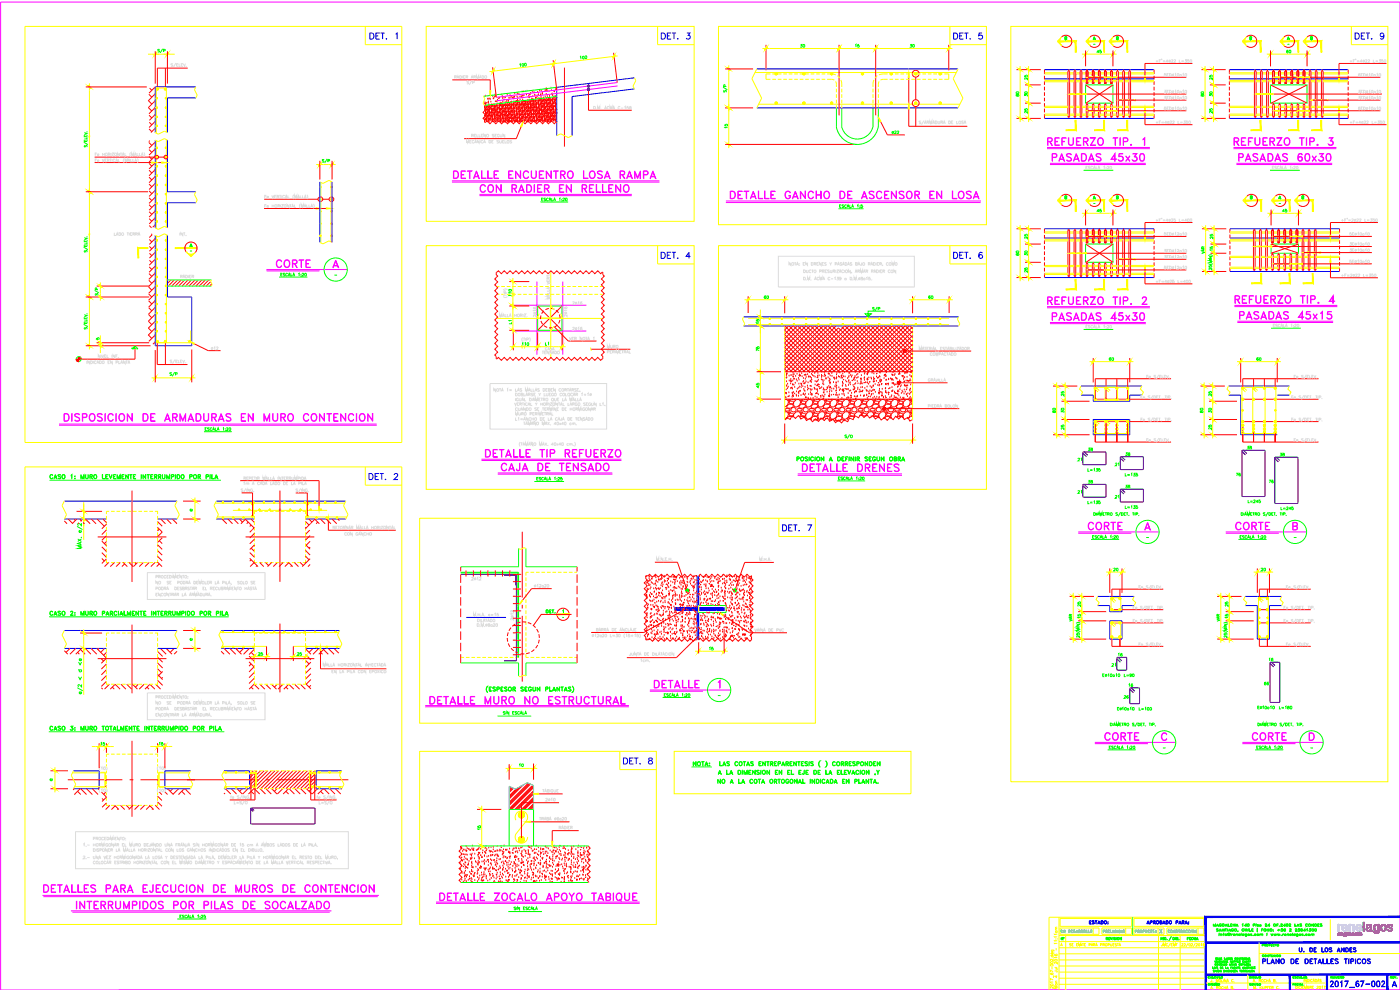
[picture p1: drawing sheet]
<svg xmlns="http://www.w3.org/2000/svg" width="420mm" height="297mm" viewBox="0 0 420 297" stroke-linecap="round" stroke-linejoin="round" font-family="sans-serif">
<defs><g id="words">
<g font-size="5.7" fill="#f0f">
<text x="315" y="49.7">PASADAS 45x30</text>
<text x="370.8" y="49.7">PASADAS 60x30</text>
<text x="315" y="97.4">PASADAS 45x30</text>
<text x="371.1" y="97">PASADAS 45x15</text>
<text x="18.3" y="127.7">DISPOSICION DE ARMADURAS EN MURO CONTENCION</text>
<text x="149.6" y="142.5">CAJA DE TENSADO</text>
<text x="12.3" y="269.2">DETALLES PARA EJECUCION DE MUROS DE CONTENCION</text>
<text x="21.9" y="274.1">INTERRUMPIDOS POR PILAS DE SOCALZADO</text>
</g>
<g font-size="5.7" fill="#0f0">
<text x="218.4" y="61">DETALLE GANCHO DE ASCENSOR EN LOSA</text>
<text x="82.2" y="81.5">CORTE</text>
<text x="239.9" y="142.9">DETALLE DRENES</text>
<text x="195.4" y="207.8">DETALLE</text>
<text x="130.9" y="271.6">DETALLE ZOCALO APOYO TABIQUE</text>
</g>
<g font-size="5.3" fill="#f0f">
<text x="313.6" y="44.8">REFUERZO TIP. 1</text>
<text x="369.4" y="44.8">REFUERZO TIP. 3</text>
<text x="135.1" y="54.7">DETALLE ENCUENTRO LOSA RAMPA</text>
<text x="143.2" y="58.9">CON RADIER EN RELLENO</text>
<text x="313.6" y="92.4">REFUERZO TIP. 2</text>
<text x="369.7" y="92.1">REFUERZO TIP. 4</text>
<text x="144.6" y="138.3">DETALLE TIP REFUERZO</text>
</g>
<g font-size="5.3" fill="#0f0">
<text x="325.6" y="160.2">CORTE</text>
<text x="370.1" y="160.2">CORTE</text>
<text x="128.1" y="212.4">DETALLE MURO NO ESTRUCTURAL</text>
<text x="330.6" y="223.3">CORTE</text>
<text x="375" y="223.3">CORTE</text>
</g>
<g font-size="4.9" fill="#00f">
<text x="197.6" y="13.1">DET. 3</text>
<text x="405.7" y="13.1">DET. 9</text>
<text x="197.6" y="78.7">DET. 4</text>
<text x="285.4" y="78.7">DET. 6</text>
<text x="109.7" y="145">DET. 2</text>
<text x="233.9" y="160.5">DET. 7</text>
<text x="186.3" y="230.4">DET. 8</text>
</g>
<text font-size="4.9" fill="#ff0" x="285.4" y="13.1">DET. 5</text>
<g font-size="4" fill="#0f0">
<text x="239.2" y="15.5">30</text>
<text x="255.8" y="15.5">15</text>
<text x="275.5" y="15.5" transform="rotate(-90 275.5 15.5)">30</text>
<text x="328.4" y="17.3">45</text>
<text x="385.2" y="17.3">60</text>
<text x="309.7" y="25" transform="rotate(-90 309.7 25)">25</text>
<text x="362.7" y="30" transform="rotate(-90 362.7 30)">80</text>
<text x="365.1" y="25" transform="rotate(-90 365.1 25)">25</text>
<text x="309.7" y="35.3" transform="rotate(-90 309.7 35.3)">25</text>
<text x="365.1" y="35.3" transform="rotate(-90 365.1 35.3)">25</text>
<text x="306.6" y="72.7">25</text>
<text x="309.7" y="82.9" transform="rotate(-90 309.7 82.9)">25</text>
<text x="320.7" y="119.9" transform="rotate(-90 320.7 119.9)">25</text>
<text x="320.7" y="130.2" transform="rotate(-90 320.7 130.2)">25</text>
<text x="333.7" y="141.1">21</text>
<text x="336.9" y="147.8">38</text>
<text x="325.6" y="183.1" transform="rotate(-90 325.6 183.1)">25</text>
<text x="322.4" y="186.6">15</text>
<text x="334.8" y="198.3">16</text>
<text x="383.1" y="199.7" transform="rotate(-90 383.1 199.7)">16</text>
<text x="335.8" y="214.5">10</text>
</g>
<g font-size="4" fill="#ff0">
<text x="306.6" y="30">30</text>
<text x="361.9" y="30">30</text>
<text x="309.7" y="78" transform="rotate(-90 309.7 78)">30</text>
<text x="320.7" y="124.9" transform="rotate(-90 320.7 124.9)">30</text>
</g>
<g font-size="3.5" fill="#ff0">
<text x="318.6" y="13.1">B</text>
<text x="334.1" y="13.1">B</text>
<text x="385.2" y="13.1">A</text>
<text x="392.3" y="13.1">B</text>
<text x="365.1" y="72.7" transform="rotate(-90 365.1 72.7)">25</text>
<text x="364.8" y="124.9" transform="rotate(-90 364.8 124.9)">30</text>
<text x="369.7" y="183.1" transform="rotate(-90 369.7 183.1)">25</text>
</g>
<g font-size="3.5" fill="#0f0">
<text x="327" y="13.1">A</text>
<text x="306.9" y="30" transform="rotate(-90 306.9 30)">80</text>
<text x="219.4" y="39.9" transform="rotate(-90 219.4 39.9)">15</text>
<text x="328.4" y="64.9">45</text>
<text x="384.2" y="64.9">45</text>
<text x="306.9" y="78" transform="rotate(-90 306.9 78)">80</text>
<text x="362.7" y="77.3" transform="rotate(-90 362.7 77.3)">VAR</text>
<text x="365.1" y="76.6" transform="rotate(-90 365.1 76.6)">15</text>
<text x="228.6" y="90.7">60</text>
<text x="278" y="90.7">60</text>
<text x="229" y="98.4" transform="rotate(-90 229 98.4)">15</text>
<text x="229" y="106.5" transform="rotate(-90 229 106.5)">75</text>
<text x="332" y="109.4">60</text>
<text x="376.4" y="109.4">60</text>
<text x="229" y="117.5" transform="rotate(-90 229 117.5)">45</text>
<text x="364.8" y="119.9" transform="rotate(-90 364.8 119.9)">25</text>
<text x="317.9" y="124.9" transform="rotate(-90 317.9 124.9)">80</text>
<text x="362.3" y="124.9" transform="rotate(-90 362.3 124.9)">80</text>
<text x="364.8" y="130.2" transform="rotate(-90 364.8 130.2)">25</text>
<text x="325.6" y="136.5">38</text>
<text x="336.9" y="137.9">38</text>
<text x="373.2" y="135.8">38</text>
<text x="383.1" y="137.9">38</text>
<text x="322.4" y="139.3">21</text>
<text x="370.1" y="143.9">76</text>
<text x="322.4" y="149.2">21</text>
<text x="325.6" y="146">38</text>
<text x="379.9" y="146">76</text>
<text x="333.7" y="150.6">21</text>
<text x="333.4" y="172.5">20</text>
<text x="377.5" y="172.5">20</text>
<text x="322.8" y="187.7" transform="rotate(-90 322.8 187.7)">VAR</text>
<text x="367.2" y="187.7" transform="rotate(-90 367.2 187.7)">VAR</text>
<text x="369.7" y="186.6" transform="rotate(-90 369.7 186.6)">15</text>
<text x="76.6" y="197.9">25</text>
<text x="88.2" y="197.9">25</text>
<text x="212" y="196.1">15</text>
<text x="332.7" y="201.1">21</text>
<text x="331.6" y="204.3">10</text>
<text x="334.1" y="204.3">10</text>
<text x="338" y="207.1">16</text>
<text x="378.5" y="206.7">66</text>
<text x="336.5" y="210.6">26</text>
<text x="338.3" y="214.1">10</text>
<text x="378.2" y="213.8">10</text>
<text x="380.3" y="213.8">10</text>
<text x="29.3" y="224.7">15</text>
<text x="46.9" y="224.7">15</text>
<text x="154.9" y="231.1">10</text>
<text x="145.3" y="250.1" transform="rotate(-90 145.3 250.1)">15</text>
</g>
<g font-size="3.5" fill="#dcdcdc">
<text x="155.9" y="104.8">110</text>
<text x="181.3" y="105.5">MURO</text>
</g>
<text font-size="3.1" fill="#0f0" x="337.3" y="214.1">a</text>
<g font-size="2.6" fill="#0f0">
<text x="327.4" y="14.5">-</text>
<text x="327.4" y="62.4">-</text>
<text x="382.8" y="62.4">-</text>
<text x="56.1" y="76.6">-</text>
<text x="99.5" y="84">-</text>
<text x="343.3" y="162.6">-</text>
<text x="387.3" y="162.6">-</text>
<text x="167.9" y="186.6">-</text>
<text x="214.5" y="209.9">-</text>
<text x="348.2" y="225.8">-</text>
<text x="392.3" y="225.8">-</text>
</g>
<text font-size="2.6" fill="#ff0" x="385.6" y="14.5">-</text>
</g></defs>
<!-- layer: RLA-FORMATO -->
<path d="M.2 .6h420v296.4h-420z" fill="none" stroke="#f0f" stroke-width=".3"/>
<g fill="none" stroke="#ff0" stroke-width=".3">
<path d="M316.8 279.4h.5M316.8 279.1h.5M316.9 279.4a.27 .27 0 0 0-.1 .4 .27 .27 0 0 0 .4 0 .27 .27 0 0 0 0-.4M317.3 278.6l-.5 .1 .1 .4M317.3 278.2h-.5l.1 .4M317.8 275.2v21.8M318.2 278.4h11.6v1.9h-11.6zM318.2 275.6h21.4v2.3h-21.4zM328.1 278.4v1.9M330.7 278.4h8.9v1.9h-8.9zM337.8 278.4v1.9M340.3 278.4h9v1.9h-9z"/>
<path d="M340.3 275.6h21v2.3h-21zM347.6 278.4v1.9M350.2 278.4h11.1v1.9h-11.1zM359.5 278.4v1.9M361.9 275.2h-47.1v21.8M399.2 275.9v6.2M315.2 286.7h.9M315.4 291.9l-.1 .1a.37 .37 0 0 0 .3 .5 .37 .37 0 0 0 .4-.6 .26 .26 0 0 0-.4 .2 .26 .26 0 0 0 .2 .3M315.5 285.8l.6 .1-.6 .2 .6 .1-.6 .2M315.5 285.1h.8v.3M315.6 286.7a.26 .26 0 0 0 0 .4 .26 .26 0 0 0 .4 0 .26 .26 0 0 0 0-.4M315.6 285.1a.26 .26 0 0 0 0 .3 .26 .26 0 0 0 .4 0 .26 .26 0 0 0 0-.3"/>
<path d="M315.7 290.1v.8M316 287.5h.1M316.1 296v.5l-.7-.5-.2 .3 .2 .2M316.1 294.6h-.9l.2 .2M316.1 294l-.9-.4v.6M316.1 291.5l-.9-.4v.6M316.1 287.7v.6l-.7-.5-.2 .3 .2 .2M316.1 292.7v.7M316.5 291.3l.7 .1 .1 .2-.3 .1M316.5 290.3h.8M316.6 286.3h-.1a.36 .36 0 0 0 .4 .5 .36 .36 0 0 0 .3-.5 .25 .25 0 0 0-.4 .1 .25 .25 0 0 0 .2 .4M316.8 281.7h.1"/>
<path d="M316.8 294.8h.5M316.8 290.6h.5M317 284.5v.7M317 292.7v.6l-.5-.4h.8M317.2 290.6l.1 .4h-.5M317.2 281.7h.1M317.3 295.9h-.8l.8 .3-.8 .3h.8M317.3 294.4h-.5l.1 .4M317.3 288.6v.6l-.6-.5-.2 .3 .2 .1M317.3 287.3h-.8l.2 .2M317.3 283h-.8l.2 .3M317.3 282.3h-.8l.2 .2"/>
<path d="M317.3 281.1h-.8l.2 .2M317.3 280.3h-.8l.2 .2M317.8 286.2h44.1M317.8 284.4h44.1M317.8 282.5h44.1M317.8 280.7h44.1M317.8 293.5h44.1M317.8 289.8h44.1M317.8 295.3h44.1M317.8 288h44.1M317.9 291.7h44.1M319.8 280.7v16.3"/>
<path d="M347.7 280.7v16.3M354.2 280.7v16.3M361.9 294.9h36.3M374.5 292.4v4.6M376.2 296.7v-.7l.3 .7 .3-.7v.7M377.1 296.6h.1M377.9 282.8v9.6M377.9 286.1h42.3M378.1 296v.7M378.3 296.3l.3 .4M378.6 296l-.5 .4M378.9 296v.6l.2 .1 .3-.2v-.5"/>
<path d="M379.6 296.3h.5v-.3h-.5v.7M380.4 296.3h.3M380.8 296h-.4v.7M381 296.3h.3M381.4 296h-.4v.7h.4M381.7 296.3h.4v-.3h-.4v.7M381.9 296.3l.2 .4M383.6 296.1a.26 .26 0 0 0-.3-.1 .26 .26 0 0 0-.2 .3 .3 .3 0 0 0 .1 .3 .3 .3 0 0 0 .4 0v-.1M383.9 296.6h.1M388.9 295.9l.4 .2-.1 .5h-.3zM389.6 295.9v.7M390.4 296.1a.27 .27 0 0 0-.4-.2 .27 .27 0 0 0-.2 .3 .31 .31 0 0 0 .1 .4 .31 .31 0 0 0 .4-.1l.1-.1"/>
<path d="M390.6 295.9v.7M390.9 296.3h.3M391.3 293.8v.8M391.3 295.9h-.4v.7h.4M391.5 296.6v-.7l.3 .7 .3-.7v.7M392.1 293.8v.8l-.5-.8v.8M392.3 293.8l.5 .2-.1 .5-.4 .1zM392.4 296.3l.4-.1v-.2l-.4-.1v.7h.4l-.1-.3M393.1 293.8v.8M393.1 296.3l.4-.1 .1-.2-.5-.1v.7M393.3 296.3l.3 .3M393.8 296.3h.3"/>
<path d="M393.8 294a.27 .27 0 0 0-.3-.2 .27 .27 0 0 0-.2 .3 .31 .31 0 0 0 .1 .4 .31 .31 0 0 0 .4 0v-.1M394 294.6l.3-.8 .2 .8M394.1 294.3h.3M394.3 295.9h-.5v.7h.5M394.7 293.8l.5 .2-.1 .5-.4 .1zM395.2 296.1l.3-.2 .1 .2-.4 .5h.5M395.4 294.6l.2-.8 .3 .8M395.5 294.3h.3M396.5 293.9h-.5l.5 .5-.2 .2-.3-.1M396.7 296l.2-.1v.7M397.3 295.9h.5l-.4 .7"/>
<circle cx="315.6" cy="295.5" r=".38"/>
<circle cx="315.6" cy="289.6" r=".38"/>
<circle cx="315.6" cy="288.8" r=".38"/>
<circle cx="316.9" cy="288.1" r=".38"/>
<circle cx="317" cy="295.3" r=".28"/>
<circle cx="396.1" cy="296.2" r=".34"/>
</g>
<!-- layer: RLA-TEXTOS1 -->
<g fill="none" stroke="#0f0" stroke-width=".3">
<path d="M14.9 144.1h51.4M16.3 143.3h.7M16.3 143.3h.6M16.6 142.4l.5 1.2-.5-1-.4 1zM17.4 142.6l.3-.2 .5 .2-.5-.1-.3 .2a.7 .7 0 0 1 .7 .9l-.7-.1h.8zM21.3 142.6l.3-.2v1.2l-.1-1.1zM22.4 142.8l.1 .2zM22.4 142.9h.1M22.4 143.5l.1 .1zM22.4 143.5h.1M24.3 142.4l.4 1.1 .5-1.1v1.2l-.1-.9-.4 .9-.4-.9v.9zM25.7 142.4v.9l.3 .3 .4-.1 .1-1.1-.2 1.2-.6-.1z"/>
<path d="M27 143l.6-.1v-.4h-.6v1.1v-1.2l.7 .1-.1 .5-.6 .1M27.3 143.1l.4 .5-.3-.5M30.7 142.4l.1 1.2h.6h-.7zM31.8 142.5l.6-.1h-.7v1.2h.7h-.6M31.8 143h.3l-.3 .1M32.7 142.4l.5 1.1 .5-1.1-.5 1.2zM34 142.4h.7l-.6 .1v1.1h.6h-.7zM34.1 143h.3l-.3 .1M35.1 142.4l.5 1.1 .5-1.1v1.2l-.1-.9-.4 .9-.4-.9-.1 .9zM36.6 142.4h.7l-.7 .1v1.1h.7h-.7zM36.6 143h.4l-.4 .1M37.7 142.4l.8 1.1v-1.1v1.2l-.8-1v1z"/>
<path d="M38.9 142.4l.7 .1zM39.2 142.5v1.1l.1-1.1M40 142.4h.7l-.6 .1v1.1h.6h-.7zM40.1 143h.3l-.3 .1M42.4 142.4v1.2zM42.9 142.4l.8 1.1v-1.1v1.2l-.7-1-.1 1zM44.1 142.4l.8 .1zM44.4 142.5v1.1l.1-1.1M45.3 142.5l.6-.1h-.7v1.2h.7h-.6M45.3 143h.3l-.3 .1M46.4 143l.6-.1v-.4h-.6l-.1 1.1v-1.2l.7 .1v.5l-.6 .1M46.7 143.1l.4 .5-.4-.5"/>
<path d="M47.6 143l.6-.1v-.4h-.6l-.1 1.1v-1.2l.7 .1v.5l-.6 .1M47.9 143.1l.4 .5-.4-.5M48.7 142.4l.1 1.1 .3 .1 .3-.1 .1-1.1-.2 1.2-.5-.1zM50 142.4l.5 1.1 .4-1.1v1.2v-.9l-.4 .9-.4-.9-.1 .9zM51.5 143l.6-.1v-.4h-.6l-.1 1.1v-1.2l.7 .1v.5l-.6 .1M52.6 142.4l.1 1.2zM53.1 142.4h.5a.66 .66 0 0 1 .4 .6 .66 .66 0 0 1-.4 .6h-.5zM53.2 142.5h.4a.6 .6 0 0 1 .3 .5 .6 .6 0 0 1-.3 .6h-.4zM57 143l.6-.1v-.4h-.6l-.1 1.1v-1.2l.7 .1v.5l-.6 .1M59.5 143l.6-.1v-.4h-.6l-.1 1.1v-1.2l.7 .1v.5l-.6 .1M59.8 143.1l.4 .5zM61.9 143l.6-.1v-.4h-.6l-.1 1.1v-1.2l.7 .1v.5l-.6 .1"/>
<path d="M63 142.4l.1 1.2zM63.6 142.4v1.2h.7h-.7zM64.6 143.3h.7M64.6 143.3h.6M64.9 142.4l.5 1.2-.5-1-.5 1zM14.7 185.1h54M16.3 184.3h.7M16.3 184.3h.6M16.6 183.4l.5 1.2-.5-1.1-.4 1.1zM17.5 183.4l.7 .1-.5-.1-.3 .3a.7 .7 0 0 1 .7 .9l-.7-.2h.8l-.1-.3-.7-.3zM21.2 184.6h.7h-.8M21.3 183.4h.5l.1 .3-.8 .9 .7-.9-.1-.3-.5 .3z"/>
<path d="M22.4 183.8l.1 .1zM22.4 183.8h.1M22.4 184.4l.1 .2zM22.4 184.5h.1M24.3 183.4l.4 1 .5-1v1.2l-.1-.9-.4 .9-.4-.9v.9zM25.7 183.4v.9l.3 .3 .4-.2 .1-1-.2 1.2-.6-.2zM27 184l.6-.1v-.4l-.6-.1v1.2v-1.2l.7 .1-.1 .5h-.6M27.3 184l.4 .6-.3-.6M30.8 184l.6-.1v-.4l-.6-.1-.1 1.2v-1.2h.7v.6h-.6M31.9 184.3h.7M31.9 184.3h.6M32.2 183.4l.5 1.2-.5-1.1-.4 1.1z"/>
<path d="M33.1 184l.6-.1v-.4l-.6-.1v1.2v-1.2l.7 .2-.1 .4h-.6M33.4 184l.4 .6-.3-.6M35.5 183.4l.1 1.2zM36 184.3h.7M36.1 184.3h.6M36.4 183.4l.5 1.2-.5-1.1-.5 1.1zM37.2 183.4l.1 1.2h.6h-.7zM38.2 183.4l.5 1 .5-1v1.2l-.1-.9-.4 .9-.4-.9-.1 .9zM39.6 183.4h.8h-.7v1.2h.7h-.8zM39.7 184h.4h-.4M40.8 183.4l.7 1 .1-1v1.2l-.8-1.1v1.1zM42 183.4h.7z"/>
<path d="M42.3 183.4v1.2l.1-1.2M43.1 183.4h.7h-.7v1.2h.7h-.7zM43.1 184h.4h-.4M45.4 183.4l.1 1.2zM46 183.4l.7 1 .1-1v1.2l-.8-1.1v1.1zM47.2 183.4h.7zM47.5 183.4v1.2l.1-1.2M48.3 183.4h.7h-.7v1.2h.7h-.7M48.3 184h.4h-.4M49.5 184l.6-.1v-.4l-.6-.1-.1 1.2v-1.2l.7 .1v.5h-.6M49.8 184l.4 .6-.4-.6M50.7 184l.5-.1v-.4l-.5-.1-.1 1.2v-1.2l.7 .1-.1 .5h-.5"/>
<path d="M50.9 184l.5 .6-.4-.6M51.8 183.4v.9l.3 .3 .4-.2 .1-1-.2 1.2-.6-.2zM53.1 183.4l.5 1 .4-1v1.2v-.9l-.4 .9-.5-.9v.9zM54.6 184l.5-.1v-.4l-.5-.1-.1 1.2v-1.2l.7 .1-.1 .5h-.5M55.7 183.4v1.2zM56.2 183.4h.4a.66 .66 0 0 1 .5 .6 .66 .66 0 0 1-.5 .6h-.4zM56.3 183.4a.58 .58 0 0 1 .7 .6 .58 .58 0 0 1-.7 .6zM60.1 184l.6-.1v-.4l-.6-.1-.1 1.2v-1.2h.7v.6h-.6M62.5 184l.6-.1v-.4l-.6-.1v1.2v-1.2l.7 .1-.1 .5h-.6M62.8 184l.5 .6zM65 184l.6-.1v-.4l-.6-.1-.1 1.2v-1.2h.7v.6h-.6M66.1 183.4l.1 1.2z"/>
<path d="M66.6 183.4l.1 1.2h.6h-.7zM67.6 184.3h.7M67.7 184.3h.6M68 183.4l.5 1.2-.5-1.1-.5 1.1zM14.6 219.6h52.7M16.3 218.8h.7M16.3 218.8h.6M16.6 217.9l.5 1.2-.5-1.1-.4 1.1zM17.4 218l.3-.1 .5 .1-.5-.1-.3 .3a.7 .7 0 0 1 .7 .9l-.7-.2h.8zM21.2 218.9l.2 .2M21.4 218.4l.5 .2M21.5 218.3a.41 .41 0 0 1 .4 .4 .41 .41 0 0 1-.3 .5 .41 .41 0 0 1-.5-.3l.5 .2 .3-.3"/>
<path d="M21.7 218.4l.2 .3-.2 .4M21.8 217.9h-.6h.7l-.4 .5M21.8 217.9l-.4 .5M22.4 218.3l.1 .1zM22.4 218.3h.1M22.4 218.9l.1 .2zM22.4 219h.1M24.3 217.9l.4 1 .5-1v1.2l-.1-.9-.4 .9-.4-.9v.9zM25.7 217.9v.9l.3 .3 .4-.2 .1-1-.2 1.2-.6-.2zM27 218.5l.6-.1v-.4l-.6-.1v1.2v-1.2l.7 .1-.1 .5h-.6M27.3 218.5l.4 .6-.3-.6M30.6 217.9h.8z"/>
<path d="M30.9 217.9v1.2l.1-1.2M32.9 217.9h.8zM33.3 217.9v1.2v-1.2M34 218.8h.7M34.1 218.8h.6M34.4 217.9l.4 1.2-.4-1.1-.5 1.1zM35.2 217.9l.1 1.2h.6h-.7zM36.2 217.9l.5 1 .5-1v1.2l-.1-.9-.4 .9-.4-.9-.1 .9zM37.7 217.9h.6h-.7v1.2h.7h-.6M37.7 218.5h.3h-.3M38.8 217.9l.7 1 .1-1v1.2l-.8-1.1v1.1zM39.9 217.9h.8z"/>
<path d="M40.3 217.9v1.2l.1-1.2M41.1 217.9h.7h-.7v1.2h.7h-.7zM41.1 218.5h.4h-.4M43.4 217.9l.1 1.2zM44 217.9l.7 1 .1-1v1.2l-.8-1.1v1.1zM45.1 217.9h.8zM45.6 217.9l-.1 1.2zM46.3 217.9h.7h-.7v1.2h.7h-.7zM46.3 218.5h.4h-.4M47.5 218.5l.5-.1v-.4l-.5-.1-.1 1.2v-1.2l.8 .2-.2 .4h-.5M47.8 218.5l.4 .6-.4-.6M48.6 218.5l.6-.1v-.4l-.6-.1v1.2v-1.2l.7 .1-.1 .5h-.6"/>
<path d="M48.9 218.5l.4 .6-.3-.6M49.8 217.9v.9l.3 .3 .4-.2 .1-1-.2 1.2-.6-.2zM51.1 217.9l.4 1 .5-1v1.2v-.9l-.5 .9-.4-.9v.9zM52.5 218.5l.6-.1v-.4l-.6-.1v1.2v-1.2h.5l.3 .2-.3 .4h-.5M53.7 217.9v1.2zM54.2 217.9h.4a.66 .66 0 0 1 .5 .6 .66 .66 0 0 1-.5 .6h-.4zM54.3 217.9a.58 .58 0 0 1 .7 .6 .58 .58 0 0 1-.7 .6zM58 218.5l.6-.1v-.4l-.6-.1v1.2v-1.2l.7 .1-.1 .5h-.6M60.5 218.5l.6-.1v-.4l-.6-.1v1.2v-1.2l.7 .1-.1 .5h-.6M60.8 218.5l.4 .6-.3-.6M63 218.5l.6-.1v-.4l-.6-.1-.1 1.2v-1.2h.7v.6h-.6M64.1 217.9v1.2z"/>
<path d="M64.6 217.9l.1 1.2h.6h-.7zM65.6 218.8h.7M65.7 218.8h.6M66 217.9l.5 1.2-.5-1.1-.5 1.1zM207.6 230.1h6M208 228.5l.8 1.1 .1-1.1v1.3l-.8-1.1-.1 1.1zM210.5 228.5l.8 .1zM210.9 228.6v1.2v-1.2M211.7 229.5h.7M211.7 229.4h.6M212 228.5l.5 1.3-.5-1.1-.5 1.1zM212.8 229l.2 .1z"/>
<path d="M212.8 229.6l.2 .1zM212.9 229h.1M212.9 229.6h.1M215.4 233.8l.8 1.1v-1.1v1.2l-.8-1v1zM215.6 232.1h.7M215.7 232h.6M216 228.5v1.2l.7 .1h-.7zM216 231.1l.5 1.3-.5-1.1-.5 1.1zM217 229.5h.7M217 229.4h.6M217.3 228.5l.5 1.3-.5-1.1-.4 1.1zM218.1 231.1v1.2l.7 .1h-.7z"/>
<path d="M218.1 228.7l.3-.2 .5 .2-.5-.1-.2 .2a.7 .7 0 0 1 .6 .9l-.7-.1h.8zM219.1 232.1h.7M219.1 232h.6M219.2 234.7h.7M219.3 234.7h.6M219.4 231.1l.5 1.3-.5-1.1-.5 1.1zM219.6 233.8l.4 1.2-.4-1-.5 1zM221.5 231.1h.4a.66 .66 0 0 1 .5 .6 .66 .66 0 0 1-.5 .7h-.4zM221.6 231.2h.3a.6 .6 0 0 1 .4 .5 .6 .6 0 0 1-.4 .6h-.3zM221.7 233.8v1.2h.7h-.7zM222.7 234.7h.7M222.7 234.7h.6"/>
<path d="M222.7 231.1l.1 1.3zM223 228.5l.8 .1zM223 233.8l.5 1.2-.5-1-.5 1zM223.3 231.1l.5 1.1 .4-1.1v1.3v-1l-.4 1-.5-1v1zM223.4 228.6v1.2v-1.2M224.1 229.5h.8M224.2 229.4h.6M224.5 228.5l.5 1.3-.5-1.1-.5 1.1zM224.7 231.1h.7l-.7 .1v1.1l.7 .1h-.7zM224.7 231.7h.4l-.4 .1M225.3 228.7l.3-.2 .5 .2-.5-.1-.3 .2a.7 .7 0 0 1 .7 .9l-.7-.1h.7zM225.8 231.1l.8 1.1 .1-1.1v1.3l-.8-1.1-.1 1.1z"/>
<path d="M227.1 231.3l.3-.2 .5 .2-.5-.1-.3 .2a.7 .7 0 0 1 .7 .9l-.7-.1h.7zM227.5 233.8l.8 .1zM227.8 228.6l.7-.1h-.7v1.3M227.8 229.1h.4l-.4 .1M227.8 229.7l.7 .1zM227.9 233.9v1.1v-1.1M228.3 231.1l.1 1.3zM228.6 234.7h.7M228.7 234.7h.6M228.9 228.5l.7 1.1 .1-1.1v1.3l-.8-1.1v1.1zM229 233.8l.5 1.2-.5-1-.5 1zM230.1 228.5l.7 .1z"/>
<path d="M230.1 231.1l.8 1.1 .1-1.1v1.3l-.8-1.1-.1 1.1zM230.4 228.6v1.2l.1-1.2M231.2 229.1h.6v-.5h-.6v1.2v-1.3l.8 .3-.2 .3-.6 .1M231.5 229.2l.5 .6-.4-.6M232.4 228.5h.7l-.7 .1v1.1l.7 .1h-.7zM232.4 229.1h.4l-.4 .1M232.4 234.4l.6-.1v-.4h-.6v1.1v-1.2l.7 .1-.1 .5h-.6M232.7 231.1h.7l-.7 .1v1.1l.7 .1h-.7zM232.7 234.4l.4 .6-.3-.6M232.7 231.7h.4l-.4 .1M233.4 233.8l.8 .1zM233.6 229.1h.5v-.5h-.5l-.1 1.2v-1.3h.5l.3 .3-.2 .3-.5 .1"/>
<path d="M233.8 233.9v1.1v-1.1M233.8 231.1l.8 1.1v-1.1v1.3l-.7-1.1-.1 1.1zM234.7 229.5h.7M234.7 229.4h.6M235 228.5l.5 1.3-.5-1.1-.4 1.1zM235.9 229.1h.6v-.5h-.6v1.2v-1.3l.7 .1-.1 .5-.6 .1M236 233.9l.4-.1 .3 .3a.44 .44 0 0 0-.5-.2 .44 .44 0 0 0-.3 .4v.3a.4 .4 0 0 0 .3 .4 .4 .4 0 0 0 .4-.3l-.2-.2h.3a.45 .45 0 0 1-.4 .6 .45 .45 0 0 1-.5-.5zM236.2 229.2l.4 .6-.3-.6M236.3 231.1h.8l-.7 .1v1.1l.7 .1h-.8zM236.4 231.7h.4l-.4 .1M237 228.5h.8l-.7 .1v1.1l.7 .1h-.8zM237.1 229.1h.4l-.4 .1"/>
<path d="M237.5 231.1v1.2l.7 .1h-.7zM238.2 228.5l.7 1.1 .1-1.1v1.3l-.8-1.1v1.1zM238.4 233.8l.8 1.1v-1.1v1.2l-.7-1-.1 1zM239.4 228.5l.7 .1zM239.7 228.6v1.2l.1-1.2M239.7 234.7h.7M239.7 231.1h.7l-.6 .1v1.1l.6 .1h-.7zM239.8 234.7h.5M239.8 231.7h.3l-.3 .1M240.1 233.8l.4 1.2-.4-1-.5 1zM240.5 228.5h.7l-.7 .1v1.1l.7 .1h-.7zM240.5 229.1h.4l-.4 .1"/>
<path d="M240.9 233.8v1.2h.7h-.7zM241.3 231.1l.1 1-.4 .3-.2-.3 .5 .1zM241.5 228.7l.3-.2 .6 .2-.6-.1-.2 .2a.7 .7 0 0 1 .7 .9l-.8-.1h.8zM241.9 231.1h.7l-.7 .1v1.1l.7 .1h-.7zM241.9 231.7h.4l-.4 .1M242.8 228.5v1.3zM243.1 233.8l.1 1.2zM243.3 228.7l.3-.2 .5 .2-.5-.1-.3 .2a.7 .7 0 0 1 .7 .9l-.7-.1h.7zM243.7 233.8l.7 1.1 .1-1.1v1.2l-.8-1v1zM244.2 231.1h.4a.67 .67 0 0 1 .5 .6 .67 .67 0 0 1-.5 .7h-.4zM244.3 231.2h.3a.59 .59 0 0 1 .4 .7 .59 .59 0 0 1-.7 .4zM245 233.8h.4a.66 .66 0 0 1 .4 .6 .66 .66 0 0 1-.4 .6h-.4z"/>
<path d="M245 233.9a.61 .61 0 0 1 .7 .2 .61 .61 0 0 1-.1 .8l-.6 .1zM245.5 231.1h.7l-.7 .1v1.1l.7 .1h-.7zM245.5 231.7h.4l-.4 .1M246 228.4l.2-.1a1.25 1.25 0 0 0 0 1.9 1.18 1.18 0 0 1-.2-1.8zM246.2 233.8l.1 1.2zM247.8 228.3a1.18 1.18 0 0 1 0 1.9 1.25 1.25 0 0 0 0-1.9zM247.8 231.1l.1 1.2 .6 .1h-.7zM248 234.7h.7M248.1 234.7h.5M248.3 233.8l.5 1.2-.5-1-.4 1zM248.8 232.1h.8M248.9 232h.6"/>
<path d="M249.2 233.8h.4a.68 .68 0 0 1 .4 .6 .68 .68 0 0 1-.4 .6h-.4zM249.2 231.1l.5 1.3-.5-1.1-.5 1.1zM249.2 233.9a.59 .59 0 0 1 .7 .4 .59 .59 0 0 1-.3 .7h-.4zM250.4 234.7h.7M250.5 234.7h.6M250.8 233.8l.4 1.2-.4-1-.5 1zM251.3 231.1h.7l-.7 .1v1.1l.7 .1h-.7zM251.3 231.7h.4l-.4 .1M252.4 231.1l.1 1.2 .6 .1h-.7zM252.5 229.1h.6v-.5h-.6l-.1 1.2v-1.3l.7 .1v.5l-.6 .1M252.8 229.2l.4 .6-.4-.6M252.8 233.8h.8l-.7 .1v1.1h.7h-.8z"/>
<path d="M252.9 234.4h.4h-.4M253.4 231.1h.7l-.7 .1v1.1l.7 .1h-.7zM253.4 231.7h.4l-.4 .1M253.7 229.1h.6v-.5h-.6l-.1 1.2v-1.3l.7 .1v.5l-.6 .1M254 233.8l.7 1.1 .1-1.1v1.2l-.8-1v1zM254 229.2l.4 .6-.4-.6M254.4 231.1l.5 1.1 .5-1.1-.5 1.3zM254.8 228.5h.7l-.6 .1v1.1l.6 .1h-.7zM254.9 229.1h.3l-.3 .1M255.7 232.1h.7M255.8 232h.5M255.9 228.7l.3-.2 .5 .2-.5-.1-.3 .2a.7 .7 0 0 1 .7 .9l-.7-.1h.7v-.3l-.7-.4z"/>
<path d="M256.1 231.1l.4 1.3-.4-1.1-.5 1.1zM256.6 234.4l.6-.1v-.4h-.6l-.1 1.1v-1.2l.7 .1v.5h-.6M257.2 229.1h.6v-.5h-.6l-.1 1.2v-1.3l.7 .1v.5l-.6 .1M257.7 233.8v1.2h.7h-.7zM258.1 231.1l.1 1.3zM258.7 234.7h.7M258.8 234.7h.6M259.1 233.8l.4 1.2-.4-1-.5 1zM259.6 228.5l.8 1.1v-1.1v1.3l-.7-1.1-.1 1.1zM259.9 233.8l.7 1.1 .1-1.1v1.2l-.8-1v1zM260 231.1l.7 1.1 .1-1.1v1.3l-.8-1.1v1.1zM260.9 228.5h.4a.66 .66 0 0 1 .4 .6 .66 .66 0 0 1-.4 .7h-.4z"/>
<path d="M261 228.6a.58 .58 0 0 1 .7 .5 .58 .58 0 0 1-.7 .6zM261.1 233.8l.7 .1zM261.4 233.9v1.1l.1-1.1M262.1 228.5h.7l-.6 .1v1.1l.6 .1h-.7zM262.2 229.1h.4l-.4 .1M262.2 234.7h.7M262.3 234.7h.5M262.6 233.8l.4 1.2-.4-1-.5 1zM262.6 232.2h.1M262.6 232.5v-.3l-.1 .4M262.6 232.4h.1M263.3 228.5l.7 1.1 .1-1.1v1.3l-.8-1.1v1.1z"/>
<path d="M263.4 234.9l.1 .1zM263.4 234.9h.1M263.5 231.7l.4-.6-.4 .6v.7v-.7l-.5-.6 .5 .6"/>
<circle cx="15.5" cy="143.1" r=".54"/>
<circle cx="19.1" cy="143" r=".58"/>
<circle cx="19.1" cy="143" r=".52"/>
<circle cx="28.6" cy="143" r=".52"/>
<circle cx="28.6" cy="143" r=".57"/>
<circle cx="54.8" cy="143" r=".57"/>
<circle cx="54.8" cy="143" r=".51"/>
<circle cx="58.5" cy="143" r=".57"/>
<circle cx="58.5" cy="143" r=".52"/>
<circle cx="15.5" cy="184" r=".54"/>
<circle cx="19.1" cy="183.9" r=".58"/>
<circle cx="19.1" cy="184" r=".52"/>
<circle cx="28.6" cy="184" r=".52"/>
<circle cx="28.6" cy="183.9" r=".57"/>
<circle cx="34.7" cy="184" r=".55"/>
<circle cx="57.9" cy="184" r=".52"/>
<circle cx="57.9" cy="183.9" r=".57"/>
<circle cx="61.6" cy="184" r=".52"/>
<circle cx="61.6" cy="183.9" r=".57"/>
<circle cx="15.5" cy="218.5" r=".54"/>
<circle cx="19.1" cy="218.4" r=".58"/>
<circle cx="19.1" cy="218.5" r=".52"/>
<circle cx="28.6" cy="218.5" r=".52"/>
<circle cx="28.6" cy="218.4" r=".57"/>
<circle cx="32.1" cy="218.4" r=".57"/>
<circle cx="32.1" cy="218.5" r=".52"/>
<circle cx="55.9" cy="218.5" r=".52"/>
<circle cx="55.9" cy="218.4" r=".58"/>
<circle cx="59.6" cy="218.5" r=".52"/>
<circle cx="59.6" cy="218.4" r=".57"/>
<circle cx="209.8" cy="229.1" r=".52"/>
<circle cx="209.8" cy="229.1" r=".58"/>
<circle cx="217.1" cy="234.4" r=".51"/>
<circle cx="217.1" cy="234.4" r=".57"/>
<circle cx="221" cy="229.2" r=".54"/>
<circle cx="222.3" cy="229.1" r=".58"/>
<circle cx="222.3" cy="229.1" r=".52"/>
<circle cx="225.5" cy="234.4" r=".55"/>
<circle cx="226.7" cy="234.4" r=".51"/>
<circle cx="226.7" cy="234.4" r=".57"/>
<circle cx="229.2" cy="231.7" r=".51"/>
<circle cx="229.2" cy="231.7" r=".57"/>
<circle cx="231.5" cy="234.4" r=".52"/>
<circle cx="231.5" cy="234.4" r=".58"/>
<circle cx="235" cy="234.4" r=".52"/>
<circle cx="235" cy="234.4" r=".58"/>
<circle cx="237.5" cy="234.4" r=".52"/>
<circle cx="237.5" cy="234.4" r=".57"/>
<circle cx="247.1" cy="234.4" r=".56"/>
<circle cx="250.3" cy="229.2" r=".55"/>
<circle cx="251.5" cy="229.1" r=".52"/>
<circle cx="251.5" cy="229.1" r=".58"/>
<circle cx="257.3" cy="231.8" r=".55"/>
<circle cx="258.7" cy="229.1" r=".57"/>
<circle cx="258.7" cy="229.1" r=".52"/>
<circle cx="259.1" cy="231.7" r=".57"/>
<circle cx="259.1" cy="231.7" r=".52"/>
</g>
<!-- layer: RLA-CORTES -->
<g fill="none" stroke="#ff0" stroke-width=".3">
<path d="M7.5 7.9h113.1v124.9h-113.1zM44.4 16.3h8M109.6 7.9v5.5h11M127.9 7.9h80.4v58.5h-80.4zM185.4 16.8l-38.5 4.7M197.4 13.4h10.9M215.6 7.9h80.4v59.5h-80.4zM218.7 19.6v24.8M228.8 14.5h55.9M285.1 13.4h10.9M303.4 7.9h113.1v226.7h-113.1zM306.2 19.8v1.1"/>
<path d="M308.7 19.8v1.1M318.6 11.1l-1.3 1.3 1.3 1.3M324.7 16.2h10.4M332.8 12.4h.7M334.1 11.1l-1.3 1.3 1.3 1.3M361.7 19.8v1.1M364.2 19.8v1.1M372.8 12.4h.7M372.9 12.5h.6M373 12.2h.5M373.1 12.7h.4M373.1 12h.4"/>
<path d="M373.3 12.9h.3M373.3 11.8h.3M373.4 13.1h.2M373.5 11.6h.2M373.6 13.3h.1M373.7 11.5h.1M373.8 13.5h.1M373.9 11.3h.1M374 13.6h.1M374.1 11.1a1.83 1.83 0 0 0 0 2.6l-1.3-1.3zM380.2 16.2h13.2M392.3 11.1l-1.3 1.3 1.3 1.3"/>
<path d="M405.6 13.4h10.9M26.8 25v79.8M46.6 39.8l.9 .5 1.8-.9 .9 .4M49.6 26.4l.3 .3v13M49.6 26.4h-2.4l-.3 .3v13.3M58.8 26.1l-.4 .8 .8 1.7-.4 .8M145.1 28.9l.4 .7-.5 1.4 .4 .6M190.4 23.4l.4 .8-.8 1.7 .4 .8M226.6 21.8h60.4M227.1 20.7l-1.4 2.9 2.9 5.8-1.5 3M227.7 31.3h60.4M231.2 22.2h-1.3v1.6h1.3"/>
<path d="M231.8 22.2h1.1M231.8 23.8h1.1M233.4 22.2h1.1M233.4 23.8h1.1M235.1 22.2h1.1M235.1 23.8h1.1M236.7 22.2h1.1M236.7 23.8h1.1M238.4 22.2h1.1M238.4 23.8h1.1M240 22.2h1.1M240 23.8h1.1"/>
<path d="M241.7 22.2h1M241.7 23.8h1M243.3 22.2h1.1M243.3 23.8h1.1M244.9 22.2h1.1M244.9 23.8h1.1M246.6 22.2h1.1M246.6 23.8h1.1M248.2 23.8h1.6l.6 .3M248.2 22.2l2.6 .3M250.8 24.4l.2 1.7M251 26.6v1.1"/>
<path d="M251 28.3v1.1M251 29.9v1.1M251 31.6v.8M251.3 22.7l.8 .8M252.3 24l.3 2.1M252.6 26.6v1.1M252.6 28.3v1.1M252.6 29.9v1.1M252.6 31.6v.8M262 26.6v1.1M262 28.3v1.1M262 29.9v1.1"/>
<path d="M262 31.6v.8M262.3 24l-.3 2.1M263.3 22.7l-.7 .8M263.6 26.6v1.1M263.6 28.3v1.1M263.6 29.9v1.1M263.6 31.6v.8M263.9 24.4l-.3 1.7M266.4 23.8h-1.6l-.6 .3M266.4 22.2l-2.6 .3M267 22.2h1M267 23.8h1"/>
<path d="M268.6 22.2h1.1M268.6 23.8h1.1M270.2 22.2h1.1M270.2 23.8h1.1M271.9 22.2h1.1M271.9 23.8h1.1M273.5 22.2h1.1M273.5 23.8h1.1M275.2 22.2h1.1M275.2 23.8h1.1M276.8 22.2h1.1M276.8 23.8h1.1"/>
<path d="M278.5 22.2h1M278.5 23.8h1M280.1 22.2h1.1M280.1 23.8h1.1M281.7 22.2h1.2M281.7 23.8h1.2M283.4 22.2h1.3v1.6h-1.3M287.5 20.7l-1.4 2.9 2.9 5.8-1.5 3M306.2 22v12.4M361.7 22v12.4M26.6 40.9h.5M26.6 41.1h.5"/>
<path d="M46.6 42l.9 .5 1.8-.9 .9 .4M46.9 42.2v26.3M49.9 41.9v26.3M58.8 57.5l-.4 .9 .8 1.6-.4 .8M94.9 49.4h5.8M96 54.6l.9 .4 1.8-.9 1 .5M96.3 54.7v18.2M99.4 54.4v18.2M167.1 40.7l1.2-.6 2.2 1.2 1.2-.6M317.5 59.9h.6M317.7 59.7h.4M317.9 59.6h.3"/>
<path d="M318.1 59.4h.1M318.3 59.2h.1M318.5 59h.1M318.6 58.8a1.83 1.83 0 0 0 0 2.6l-1.3-1.3zM326.1 59.9h.5M326.3 59.7h.4M326.6 59.4h.2M326.8 59.2h.1M327 59h.1M327.1 58.8a1.83 1.83 0 0 0 0 2.6l-1.2-1.3zM333 59.9h.6M333.2 59.7h.4"/>
<path d="M333.4 59.6h.3M333.6 59.4h.1M333.7 59.2h.1M333.9 59h.1M334.1 58.8a1.83 1.83 0 0 0 0 2.6M334.1 58.9l-1.3 1.2 1.3 1.3M373.2 59.9h.6M373.4 59.7h.4M373.6 59.6h.2M373.8 59.4h.1M373.9 59.2h.1M374.1 59h.1"/>
<path d="M374.3 58.8a1.83 1.83 0 0 0 0 2.6l-1.3-1.3zM381.7 59.9h.6M382.3 59.4h.2M382.5 59.2h.1M382.7 59h.1M382.8 58.8a1.83 1.83 0 0 0 0 2.6l-1.3-1.3zM388.7 59.9h.5M388.9 59.7h.4M389 59.6h.3M389.2 59.4h.2M389.4 59.2h.1M389.6 59h.1"/>
<path d="M389.7 58.8a1.83 1.83 0 0 0 0 2.6M389.7 58.9l-1.2 1.2 1.2 1.3M26.6 70.4h.5M26.6 70.2h.5M46.6 68.4l.9 .4 1.8-.9 .9 .5M46.6 70.6l.9 .5 1.8-.9 .9 .4M46.9 70.7v31.8l.3 .3M49.9 70.4v32.1l-.3 .3M96 72.7l.9 .5 1.8-.9 1 .4M127.9 73.7h80.4v73.1h-80.4zM197.4 79.2h10.9M215.6 73.7h80.4v73.1h-80.4z"/>
<path d="M285.1 79.2h10.9M306.2 67.6v1.1M306.2 69.8v12.4M308.7 67.6v1.1M317.4 60.1h.7M317.5 60.3h.6M317.6 60.5h.5M317.8 60.7h.4M318 60.8h.2M318.2 61h.1M318.4 61.2h.1M318.6 61.4h.1"/>
<path d="M324.7 64h10.4M325.9 60.1h.7M326 60.3h.6M326.2 60.5h.4M326.4 60.7h.3M332.8 60.1h.7M332.9 60.3h.6M333.1 60.5h.5M333.3 60.7h.3M333.5 60.8h.2M333.7 61h.1M333.8 61.2h.1"/>
<path d="M334 61.4h.1M361.8 67.6v1.1M361.8 69.8v12.8M364.4 67.6v1.1M364.4 77.1v5.5M373 60.1h.7M373.1 60.3h.6M373.3 60.5h.5M373.5 60.7h.3M373.7 60.8h.2M373.9 61h.1M374 61.2h.1"/>
<path d="M374.2 61.4h.1M380.4 64h10.4M381.6 60.1h.7M381.7 60.3h.6M388.5 60.1h.7M388.6 60.3h.6M388.8 60.5h.4M389 60.7h.3M389.1 60.8h.3M389.3 61h.1M389.5 61.2h.1M389.7 61.4h.1"/>
<path d="M30.1 84.7v5.5M57.3 99.2l-.1 3.3-.3 .3M63.4 84l-.2 .5 .5 .9-.3 .4M148.9 95.5h16.1M149 88.3h.9M149 86h.9M150.4 88.3h1.1M150.4 86h1.1M152.1 88.3h1.1M152.1 86h1.1M153.7 88.3h1.1M153.7 86h1.1"/>
<path d="M153.9 83.4v16.8M155.4 88.3h1.1M155.4 86h1.1M157 88.3h1.1M157 86h1.1M158.7 88.3h1M158.7 86h1M160.3 88.3h1.1M160.3 86h1.1M161.4 95.4h7.2M161.8 94.1l-.6 1.4M161.9 88.3h1.1"/>
<path d="M161.9 86h1.1M163.6 88.3h1.1M163.6 86h1.1M165.2 92v6.9M165.2 88.3h1.1M165.2 86h1.1M165.3 81.7v13.6M165.3 95.6v12.1M165.3 91.7l.9 1.2M165.4 95.5h15.5M166.2 97.9l-.9 1.3M166.9 88.3h1.1"/>
<path d="M166.9 86h1.1M168.2 94.1l.6 1.4M168.5 88.3h1.1M168.5 86h1.1M170.2 88.3h1.1M170.2 86h1.1M171.8 88.3h1.1M171.8 86h1.1M173.5 88.3h1.1M173.5 86h1.1M175.1 88.3h1.1M175.1 86h1.1"/>
<path d="M176.7 88.3h1.1M176.7 86h1.1M178.4 88.3h1.1M178.4 86h1.1M180 88.3h.9M180 86h.9M223.2 95.1l-.4 .7 .7 1.3-.3 .7M223.4 89.9h13.2M224.5 97.4h60.3M224.5 95.5h60.3M228.2 92.9v1.1M228.2 98.9v21.9"/>
<path d="M235.5 97.8v28.2M272.8 89.9h13.1M273.9 97.8v28.2M287.7 95.1l-.4 .7 .7 1.3-.3 .7M306.2 83.3v1.1M308.7 83.3v1.1M30.1 100.6v5.3M45.5 113.4h13.2M47.2 102.8h9.7M153 104h2.2M160.3 104h9.5M177.3 104.3l.1 .9"/>
<path d="M317.1 114.7v1.1M317.1 116.9v12.5M319.7 114.7v1.1M324.4 115.8l-.4 .9 .9 1-.5 .9M327 108.5h13.1M328.4 116.5l.3-.3h9.8l.1 3.6M328.4 119.8l.3 .2h9.7l.2-.2M328.4 116.5v3.3M331.7 119.8l.2 .2M331.7 116.5v3.3M331.9 116.2l-.2 .3M335.1 116.2l.3 .3v3.3"/>
<path d="M335.4 119.8l-.3 .2M342.7 115.8l-.5 .9 1 1-.5 .9M361.4 114.7v1.1M361.4 116.9v12.5M363.9 114.7v1.1M368.7 115.8l-.5 .9 .9 1-.4 .9M371.2 108.5h13.2M372.7 116.4v13.4M373 116.2l-.3 .2M373 116.2h9.7M376.2 116.2l-.3 .2 .1 13.4 .2 .3M379.4 116.2l.3 .2v13.4l-.3 .3"/>
<path d="M382.6 116.2l.3 .2v13.5l-9.9 .2-.3-.3M387 115.8l-.5 .9 .9 1-.4 .9M234.4 132h40.6M328.4 129.8l.3 .3h9.7l.2-.3M328.4 126.5v3.3M328.7 126.2l-.3 .3M328.7 126.2h9.7M331.7 129.8l.2 .3M331.7 126.5v3.3M331.9 126.2l-.2 .3M335.1 126.2l.3 .3v3.3M335.4 129.8l-.3 .3"/>
<path d="M338.4 126.2l.2 .3v3.3M361.4 130.4v1.1M363.9 120.4v1.1M363.9 130.4v1.1M7.5 140.1h113.1v137.3h-113.1zM19.3 150.4l-.7 1.3 1.4 2.7-.7 1.3M25.1 150.7v11.3M31.9 154.8v1.1M31.9 156.4v1.2M31.9 158.1v1.1M31.9 159.7v1.1M32.8 153.4h-.9v.8"/>
<path d="M33.3 153.4h1.1M35 153.4h1M36.6 153.4h1.1M38.2 153.4h1.1M39.9 153.4h1.1M41.5 153.4h1.1M43.2 153.4h1.1M44.8 153.4h1.1M46.5 153.4h.8v.8M47.3 154.8v1.1M47.3 156.4v1.2M47.3 158.1v1.1"/>
<path d="M47.3 159.7v1.1M53.1 150.4l-.6 1.3 1.3 2.7-.7 1.3M58.5 149.3v7.5M64.6 151h38.9M64.9 150.4l-.7 1.3 1.4 2.7-.7 1.3M69.9 153.1h28.3M74.5 150.8h1.5v4.3h-10.8M76.3 154.8v1.1M76.3 156.4v1.2M76.3 158.1v1.1M76.3 159.7v1.1M77.2 153.4h-.9v.8"/>
<path d="M77.7 153.4h1.1M79.4 153.4h1.1M81 153.4h1.1M82.7 153.4h1M84.3 153.4h1.1M85.9 153.4h1.1M87.6 153.4h1.1M89.2 153.4h1.1M90.9 153.4h.8v.8M91.7 154.8v1.1M91.7 156.4v1.2M91.7 158.1v1.1"/>
<path d="M91.7 159.7v1.1M93.5 150.8h-1.5v4.3h12.1M103.8 150.4l-.7 1.3 1.3 2.7-.6 1.3M109.6 145.6h11M31.9 168v.8h.9M31.9 161.4v1.1M31.9 163v1.1M31.9 164.7v1.1M31.9 166.3v1.1M33.3 168.8h1.1M35 168.8h1M36.6 168.8h1.1"/>
<path d="M38.2 168.8h1.1M39.9 168.8h1.1M41.5 168.8h1.1M43.2 168.8h1.1M44.8 168.8h1.1M47.3 168v.8h-.8M47.3 161.4v1.1M47.3 163v1.1M47.3 164.7v1.1M47.3 166.3v1.1M76.3 168v.8h.9M76.3 161.4v1.1"/>
<path d="M76.3 163v1.1M76.3 164.7v1.1M76.3 166.3v1.1M77.7 168.8h1.1M79.4 168.8h1.1M81 168.8h1.1M82.7 168.8h1M84.3 168.8h1.1M85.9 168.8h1.1M87.6 168.8h1.1M89.2 168.8h1.1M91.7 168v.8h-.8"/>
<path d="M91.7 161.4v1.1M91.7 163v1.1M91.7 164.7v1.1M91.7 166.3v1.1M322.1 177.9v1.1M324.7 177.9v1.1M329.4 179l-.4 .9 .9 .9-.5 .9M332 171.6h1.1M333.4 179.6v3.3l.3 .3M333.7 179.3l-.3 .3M333.7 179.3h2.4l.3 .3M336.4 179.6l-.1 3.5-2.6 .1"/>
<path d="M340.4 179l-.5 .9 .9 .9-.4 .9M366.4 177.9v1.1M368.9 177.9v1.1M373.7 179l-.5 .9 .9 .9-.4 .9M377.7 179.6v11.5l.2 .3h2.5M380.4 179.3l.2 .3M380.4 179.3h-2.5l-.2 .3M380.6 179.6v11.5l-.2 .3M384.6 179l-.4 .9 .9 .9-.5 .9M19.3 189.2l-.7 1.3 1.4 2.7-.7 1.3M25.1 188.8v19.7M31.9 191.3v1.1"/>
<path d="M31.9 193v1.1M31.9 194.6v1.1M31.9 196.2v1.1M31.9 197.9v1.1M31.9 199.5v1.1M32.8 189.9h-.9v.9M33.3 189.9h1.1M35 189.9h1M36.6 189.9h1.1M38.2 189.9h1.1M39.9 189.9h1.1M41.5 189.9h1.1"/>
<path d="M43.2 189.9h1.1M44.8 189.9h1.1M46.5 189.9h.8v.9M47.3 191.3v1.1M47.3 193v1.1M47.3 194.6v1.1M47.3 196.2v1.1M47.3 197.9v1.1M47.3 199.5v1.1M53.1 189.2l-.6 1.3 1.3 2.7-.7 1.3M58.5 188.1v7.6M66 189.8h35.6"/>
<path d="M66.4 189.2l-.7 1.3 1.3 2.7-.6 1.3M66.7 193.9h13.3M75.2 197h1.1M76.3 191.3v1.1M76.3 193v1.1M76.3 199.5v1.1M77.2 189.9h-.9v.9M77.7 189.9h1.1M79.4 189.9h1.1M81 189.9h1.1M82.7 189.9h1M84.3 189.9h1.1"/>
<path d="M85.9 189.9h1.1M87 197h1M87.6 189.9h1.1M88 193.9h14.3M89.2 189.9h1.1M90.9 189.9h.8v.9M91.7 191.3v1.1M91.7 193v1.1M91.7 199.5v1.1M101.9 189.2l-.6 1.3 1.3 2.7-.7 1.3M322.1 180.1v12.8M324.7 187.4v5.5"/>
<path d="M333.7 186.6l-.3 .3v4.2l.3 .3M333.7 186.6h2.4M336.1 186.6l.3 .3-.1 4.3-2.6 .2M366.4 180.1v12.8M368.9 187.4v5.5M31.9 204.5v.8h.9M31.9 201.2v1.1M31.9 202.8v1.1M33.3 205.3h1.1M35 205.3h1M36.6 205.3h1.1M38.2 205.3h1.1"/>
<path d="M39.9 205.3h1.1M41.5 205.3h1.1M43.2 205.3h1.1M44.8 205.3h1.1M47.3 204.5v.8h-.8M47.3 201.2v1.1M47.3 202.8v1.1M76.3 204.5v.8h.9M76.3 201.2v1.1M76.3 202.8v1.1M77.7 205.3h1.1M79.4 205.3h1.1"/>
<path d="M81 205.3h1.1M82.7 205.3h1M84.3 205.3h1.1M85.9 205.3h1.1M87.6 205.3h1.1M89.2 205.3h1.1M91.7 204.5v.8h-.8M91.7 201.2v1.1M91.7 202.8v1.1M16.5 230.2v7.6M21.8 231.9h9.7v4.3h-1.4M22.1 231.3l-.7 1.3 1.3 2.7-.6 1.4"/>
<path d="M27.6 224h1.1M30.2 231.7h1.4v4.3h-9.2M31.9 227.7v1.1M31.9 229.3v1.1M31.9 231v1M31.9 232.6v1.1M31.9 234.2v1.1M31.9 235.9v1.1M31.9 237.5v1.1M31.9 239.2v1.1M32.8 226.3h-.9v.8M33 224h1.1"/>
<path d="M33.3 226.3h1.1M35 226.3h1M36.6 226.3h1.1M38.2 226.3h1.1M39.9 226.3h1.1M41.5 226.3h1.1M43.2 226.3h1.1M44.8 226.3h1.1M45.1 224h1.1M46.5 226.3h.8v.8M47.3 227.7v1.1M47.3 229.3v1.1"/>
<path d="M47.3 231v1M47.3 232.6v1.1M47.3 234.2v1.1M47.3 235.9v1.1M47.3 237.5v1.1M47.3 239.2v1.1M49 231.7h-1.4v4.3h9.9M50.6 224h1.1M56.9 231.9h-9.1v4.3h1.4M57.2 231.3l-.7 1.3 1.3 2.7-.6 1.4M66.9 231.9h9.9v4.3h-1.6M67.2 231.3l-.7 1.3 1.4 2.7-.7 1.4"/>
<path d="M74.9 235.9v.8h.7M74.9 232.6v1.1M74.9 234.2v1.1M75.4 231.7h1.5v4.3h-9.4M75.6 231.3h-.7v.7M76.1 231.3h1.1M76.1 236.7h1.1M77.8 231.3h1.1M77.8 236.7h1.1M79.4 231.3h1.1M79.4 236.7h1.1M81 231.3h1.1"/>
<path d="M81 236.7h1.1M82.7 231.3h1.1M82.7 236.7h1.1M84.3 231.3h1.1M84.3 236.7h1.1M86 231.3h1.1M86 236.7h1.1M87.6 231.3h1.1M87.6 236.7h1.1M89.3 231.3h1.1M89.3 236.7h1.1M90.9 231.3h1.1"/>
<path d="M90.9 236.7h1.1M92.6 231.3h1.1M92.6 236.7h1.1M94.2 231.3h.7v.7M94.4 231.7h-1.5v4.3h10M94.9 235.9v.8h-.7M94.9 232.6v1.1M94.9 234.2v1.1M102.3 231.9h-9.3v4.3h1.6M102.6 231.3l-.7 1.3 1.3 2.7-.6 1.4M202.3 225.4h71.1v12.8h-71.1zM31.9 240.8v.8h.9"/>
<path d="M33.3 241.6h1.1M35 241.6h1M36.6 241.6h1.1M38.2 241.6h1.1M39.9 241.6h1.1M41.5 241.6h1.1M43.2 241.6h1.1M44.8 241.6h1.1M47.3 240.8v.8h-.8"/>
</g>
<g fill="none" stroke="#f00" stroke-width=".3">
<path d="M46.6 15.4v9.7M50.2 15.4v9.7M166 18.1l1.1 8.9M184.2 15.8l1 9M229.9 13.4v7.7M251.8 13.4v21.2M262.8 13.4v21.2M284.7 13.4v7.7M325.8 15.1v4.8M334 15.1v4.8M374.1 11.1a1.83 1.83 0 0 1 2.6 0 1.83 1.83 0 0 1 0 2.6 1.83 1.83 0 0 1-2.6 0M381.3 15.1v4.8"/>
<path d="M392.3 15.1v4.8M25.7 26.1h18.3M44.5 30.1l1.1 1.1M44.5 32.2l1.1 1.1M44.7 28.3l.9 .9M44.7 38.7l.9 .8M44.7 34.6l.9 .8M44.8 36.7l.8 .7M44.9 26.4l.7 .7M46.6 26.1l-1.9 1.8M46.6 28.1l-2.1 2.1M46.6 30.2l-2.1 2.1"/>
<path d="M46.6 32.3l-1.9 1.8M46.6 34.3l-1.8 1.8M46.6 36.4l-1.9 1.9M46.6 38.5l-1.3 1.3M49.6 20.4v6.3M56.3 20.4h-9.1v6.3M135.7 24h11.4v4.6M145.4 36h.1M145.4 34.8h.1M145.4 31.6v.8l.5 .4-.9 .9 .9 .9-.9 .9 .4 .4v.8h.3l.5-.4 .8 .8 .9-.8 .9 .8 .9-.8 .9 .8 .8-.8 .9 .8 .9-.8 .9 .8 .8-.8 .5 .4M145.5 33.2h.1M145.5 35.4h.1"/>
<path d="M145.5 36.2h.1M145.6 34.8h.1M145.6 33h.1M145.6 34.2h.1M145.7 35.9h.1M145.7 33.6h.1M145.7 34.4h.1M145.8 32.8h.1M145.8 34.9h.1M145.8 31.9h.1M145.8 33.9h.1M145.8 35.9h.1"/>
<path d="M145.8 33.1h.1M145.8 32.5h.1M145.8 34.2h.1M145.8 33.8h.1M145.8 32.9h.1M145.9 33.9h.1M145.9 32h.1M145.9 32.5h.1M145.9 35h.1M145.9 34.4h.1M145.9 35.6h.1M145.9 36.5h.1"/>
<path d="M145.9 31.8h.1M145.9 36.2h.1M146 31.9h.1M146 35.5h.1M146 35.9h.1M146 33.1h.1M146 34h.1M146.1 32.4h.1M146.1 34.3h.1M146.1 35.3h.1M146.1 35.4h.1M146.1 35.6h.1"/>
<path d="M146.2 34.7h.1M146.2 32.2h.1M146.2 35.9h.1M146.2 34.1h.1M146.2 34.9h.1M146.3 35.2h.1M146.3 33.9h.1M146.3 33.6h.1M146.3 34.9h.1M146.3 32.9h.1M146.3 32h.1M146.4 32.9h.1"/>
<path d="M146.4 36.6h.1M146.5 33.4h.1M146.5 32.4h.1M146.5 36.4h.1M146.6 31.8h.1M146.6 31.7h.1M146.6 35.8h.1M146.6 34.8h.1M146.6 33.2h.1M146.6 32.3h.1M146.6 32.9h.1M146.7 31.6h.1"/>
<path d="M146.7 35.2h.1M146.7 34.2h.1M146.7 33.6h.1M146.7 35.8h.1M146.7 34.8h.1M146.7 34.6h.1M146.7 35.4h.1M146.8 34.9h.1M146.8 36.7h.1M146.8 36.1h.1M146.8 33.9h.1M146.8 35.8h.1"/>
<path d="M146.8 32.3h.1M146.8 34h.1M146.9 33.5h.1M146.9 32.9h.1M146.9 35.9h.1M146.9 33.9h.1M146.9 31.9h.1M146.9 34.4h.1M146.9 33.4h.1M146.9 34.8h.1M146.9 32.8h.1M147 36h.1"/>
<path d="M147 31.9h.1M147 32.8h.1M147 35.8h.1M147 32.6h.1M147.1 32.3h.1M147.1 36.3h.1M147.2 31.7h.1M147.2 35.6h.1M147.2 35.7h.1M147.2 34h.1M147.2 32.4h.1M147.2 35.8h.1"/>
<path d="M147.3 34.8h.1M147.3 35.1h.1M147.3 33.8h.1M147.3 34.5h.1M147.3 32.9h.1M147.4 31.9h.1M147.4 33.9h.1M147.4 31.5h.1M147.4 32.9h.1M147.4 32.1h.1M147.5 35.2h.1M147.5 33.4h.1"/>
<path d="M147.5 32.8h.1M147.5 33.3h.1M147.5 33.6h.1M147.5 32h.1M147.5 34h.1M147.6 34.6h.1M147.6 32.8h.1M147.6 35h.1M147.6 35.9h.1M147.6 35.2h.1M147.6 31.5h.1M147.6 36.5h.1"/>
<path d="M147.7 32.2h.1M147.7 31.8h.1M147.7 32.7h.1M147.7 36.2h.1M147.7 34h.1M147.7 35.8h.1M147.7 31.6h.1M147.7 36.4h.1M147.8 35.2h.1M147.8 35.6h.1M147.8 34.8h.1M147.8 33.2h.1"/>
<path d="M147.8 36.5h.1M147.8 33.9h.1M147.8 35.8h.1M147.8 31.6h.1M147.8 20.2l1.1 9M147.9 35h.1M147.9 36.2h.1M147.9 32.9h.1M147.9 33.8h.1M147.9 31.9h.1M147.9 34.4h.1M147.9 33h.1"/>
<path d="M148 31.9h.1M148 33.8h.1M148 36h.1M148.1 33.3h.1M148.1 34.4h.1M148.1 32.8h.1M148.2 32.6h.1M148.2 34.2h.1M148.2 36.6h.1M148.3 32.1h.1M148.3 31.3h.1M148.3 35.8h.1"/>
<path d="M148.3 34.8h.1M148.3 36.1h.1M148.3 32.6h.1M148.3 32h.1M148.3 31.5h.1M148.3 33.2h.1M148.4 35.6h.1M148.4 33.8h.1M148.4 34.8h.1M148.4 32.8h.1M148.4 35.5h.1M148.4 34h.1"/>
<path d="M148.4 34.4h.1M148.4 35.1h.1M148.4 32.4h.1M148.4 31.9h.1M148.4 35.7h.1M148.5 34.9h.1M148.5 35.4h.1M148.5 31.9h.1M148.5 36.3h.1M148.5 33.2h.1M148.5 34.3h.1M148.5 32.2h.1"/>
<path d="M148.6 34.4h.1M148.6 33.7h.1M148.6 35.7h.1M148.7 35.2h.1M148.7 33.6h.1M148.7 33.1h.1M148.7 32h.1M148.7 36.6h.1M148.7 35.8h.1M148.8 32.5h.1M148.8 33.4h.1M148.8 34.8h.1"/>
<path d="M148.8 36.5h.1M148.8 33.8h.1M148.8 35.8h.1M148.8 32h.1M148.9 36h.1M148.9 32.8h.1M148.9 31.4h.1M148.9 33.8h.1M148.9 31.8h.1M148.9 36.4h.1M148.9 34.8h.1M149 35.4h.1"/>
<path d="M149 33.2h.1M149 31.8h.1M149 31.6h.1M149.1 34.8h.1M149.1 34.6h.1M149.1 31.8h.1M149.1 34.2h.1M149.1 31.5h.1M149.1 32.4h.1M149.2 33h.1M149.2 33.6h.1M149.2 34.3h.1"/>
<path d="M149.2 36h.1M149.2 34.4h.1M149.2 34.9h.1M149.3 35.5h.1M149.3 35.7h.1M149.3 33h.1M149.3 32.8h.1M149.3 36.1h.1M149.3 34.8h.1M149.3 31.2h.1M149.3 32.3h.1M149.4 32.5h.1"/>
<path d="M149.4 35.8h.1M149.4 33.8h.1M149.4 33.6h.1M149.4 34.8h.1M149.4 32.8h.1M149.4 36.5h.1M149.4 32.6h.1M149.4 31.8h.1M149.5 32.8h.1M149.5 35.8h.1M149.5 36.1h.1M149.5 31.2h.1"/>
<path d="M149.5 35.6h.1M149.6 35.2h.1M149.6 34h.1M149.6 32.4h.1M149.6 34.7h.1M149.7 33.8h.1M149.7 34.1h.1M149.8 35.7h.1M149.8 33.5h.1M149.8 34.7h.1M149.8 35.2h.1M149.8 33.7h.1"/>
<path d="M149.9 32.9h.1M149.9 33.6h.1M149.9 32h.1M149.9 32.8h.1M149.9 33.7h.1M149.9 31.8h.1M149.9 32.3h.1M149.9 35h.1M149.9 31.6h.1M150 32.2h.1M150 32.8h.1M150 36.3h.1"/>
<path d="M150 31.9h.1M150 33.5h.1M150 31.8h.1M150 31.7h.1M150.1 34.1h.1M150.1 35.7h.1M150.1 34.7h.1M150.1 31.2h.1M150.1 35.3h.1M150.1 36.4h.1M150.1 31.5h.1M150.1 35.9h.1"/>
<path d="M150.1 34.8h.1M150.2 35.2h.1M150.2 33.2h.1M150.2 36.6h.1M150.2 32.8h.1M150.2 31.6h.1M150.2 34.6h.1M150.2 36.2h.1M150.2 34h.1M150.2 36.7h.1M150.3 33h.1M150.3 35.3h.1"/>
<path d="M150.3 35.7h.1M150.3 34h.1M150.3 34.7h.1M150.3 36.7h.1M150.3 36.5h.1M150.4 33.7h.1M150.4 33.4h.1M150.4 34.7h.1M150.4 32.8h.1M150.4 36h.1M150.4 34.4h.1M150.5 32.8h.1"/>
<path d="M150.5 31.8h.1M150.5 31.2h.1M150.5 32.2h.1M150.6 34.2h.1M150.6 36.2h.1M150.6 31.7h.1M150.7 35.7h.1M150.7 31.1h.1M150.7 35.6h.1M150.7 34h.1M150.7 35.1h.1M150.7 36.6h.1"/>
<path d="M150.8 32.4h.1M150.8 31.4h.1M150.8 35.7h.1M150.8 32h.1M150.8 34.5h.1M150.8 32.6h.1M150.8 35.4h.1M150.8 34.7h.1M150.9 33.3h.1M150.9 33.7h.1M150.9 35.7h.1M150.9 32.3h.1"/>
<path d="M150.9 33.9h.1M150.9 34.5h.1M150.9 35.1h.1M150.9 32.7h.1M150.9 31.7h.1M151 35.8h.1M151 33.3h.1M151 32h.1M151 36.4h.1M151 35.2h.1M151 33.2h.1M151 31.7h.1"/>
<path d="M151 32.7h.1M151 33.6h.1M151.1 32h.1M151.1 36.6h.1M151.1 34.5h.1M151.1 32.2h.1M151.1 35.7h.1M151.2 33.5h.1M151.2 36.1h.1M151.2 31.5h.1M151.2 36.6h.1M151.3 35.5h.1"/>
<path d="M151.3 31h.1M151.3 36.4h.1M151.3 35.7h.1M151.3 34.8h.1M151.3 34.7h.1M151.3 36.6h.1M151.3 34.9h.1M151.3 33.2h.1M151.4 31.6h.1M151.4 33.7h.1M151.4 34.4h.1M151.4 32.7h.1"/>
<path d="M151.4 34.6h.1M151.5 31.7h.1M151.5 33.8h.1M151.5 31.5h.1M151.5 32.7h.1M151.6 33.2h.1M151.6 36h.1M151.6 31.2h.1M151.6 34.4h.1M151.6 31.8h.1M151.6 32.6h.1M151.6 32.8h.1"/>
<path d="M151.7 32.5h.1M151.7 31.2h.1M151.7 33.1h.1M151.7 36.6h.1M151.7 35.8h.1M151.7 33.7h.1M151.7 32h.1M151.7 34.3h.1M151.8 36h.1M151.8 32.7h.1M151.8 35h.1M151.8 36.6h.1"/>
<path d="M151.8 31.2h.1M151.8 35.6h.1M151.8 31.4h.1M151.8 36.2h.1M151.8 32.4h.1M151.8 35.4h.1M151.8 34.7h.1M151.9 30.9h.1M151.9 35.6h.1M151.9 33.7h.1M151.9 34.9h.1M151.9 34h.1"/>
<path d="M151.9 32.4h.1M151.9 32.7h.1M152 33.7h.1M152 31.7h.1M152 30.8h.1M152 34.3h.1M152 36.2h.1M152 33.9h.1M152.1 33.7h.1M152.1 33.1h.1M152.2 35.2h.1M152.2 33.6h.1"/>
<path d="M152.2 32.5h.1M152.3 32h.1M152.3 36.6h.1M152.3 36.5h.1M152.3 31.9h.1M152.3 35h.1M152.3 35.6h.1M152.3 34.6h.1M152.4 35.9h.1M152.4 31.9h.1M152.4 31.4h.1M152.4 33.6h.1"/>
<path d="M152.4 31h.1M152.4 34.6h.1M152.4 32.7h.1M152.4 35.4h.1M152.5 36.4h.1M152.5 31.7h.1M152.5 34.8h.1M152.5 32.3h.1M152.5 32.9h.1M152.5 32.7h.1M152.5 34.7h.1M152.5 33.2h.1"/>
<path d="M152.5 33.5h.1M152.5 31.6h.1M152.6 36.2h.1M152.6 34.1h.1M152.6 34.8h.1M152.6 35.4h.1M152.6 33.1h.1M152.6 31.6h.1M152.6 36h.1M152.7 33.6h.1M152.7 36.6h.1M152.7 32.9h.1"/>
<path d="M152.7 33h.1M152.7 34.1h.1M152.8 36h.1M152.8 36.6h.1M152.8 34.4h.1M152.8 35.4h.1M152.8 35.6h.1M152.8 32.4h.1M152.8 32.8h.1M152.8 31.2h.1M152.9 34.6h.1M152.9 36.4h.1"/>
<path d="M152.9 33.6h.1M152.9 35.6h.1M152.9 31.8h.1M152.9 34.3h.1M153 35.8h.1M153 32.6h.1M153 31.2h.1M153 31.1h.1M153 33.6h.1M153 31.7h.1M153 35.2h.1M153.1 35.6h.1"/>
<path d="M153.1 31.7h.1M153.1 34h.1M153.1 34.6h.1M153.1 32.4h.1M153.2 30.8h.1M153.2 34.1h.1M153.2 35.4h.1M153.2 32.3h.1M153.3 33.5h.1M153.3 30.8h.1M153.3 36.5h.1M153.3 31.5h.1"/>
<path d="M153.3 32.1h.1M153.3 35.6h.1M153.3 32.9h.1M153.3 32.7h.1M153.4 34.6h.1M153.4 36.5h.1M153.4 35.2h.1M153.4 33.3h.1M153.4 33.6h.1M153.4 34h.1M153.4 32.3h.1M153.4 32h.1"/>
<path d="M153.4 30.8h.1M153.4 32.6h.1M153.5 36.3h.1M153.5 36.6h.1M153.5 36.5h.1M153.5 35.8h.1M153.5 31.7h.1M153.5 32.1h.1M153.5 31.6h.1M153.5 33.5h.1M153.5 30.7h.1M153.5 32.6h.1"/>
<path d="M153.5 35.7h.1M153.5 33.3h.1M153.6 31.1h.1M153.6 30.7h.1M153.6 34.6h.1M153.6 35.1h.1M153.6 36.4h.1M153.6 35.8h.1M153.7 34.8h.1M153.7 34.6h.1M153.7 33.2h.1M153.7 31.6h.1"/>
<path d="M153.8 33.9h.1M153.8 34.6h.1M153.8 36.5h.1M153.8 35.5h.1M153.8 31.5h.1M153.9 33.4h.1M153.9 34.6h.1M153.9 33.6h.1M153.9 35.5h.1M153.9 32.8h.1M153.9 36h.1M153.9 32.6h.1"/>
<path d="M154 34.4h.1M154 33.6h.1M154 31.6h.1M154 32.2h.1M154 32.8h.1M154 31.2h.1M154.1 36.2h.1M154.1 35.8h.1M154.1 30.6h.1M154.1 31.6h.1M154.1 30.7h.1M154.1 32.7h.1"/>
<path d="M154.1 31.3h.1M154.1 35.6h.1M154.1 31.9h.1M154.2 31.1h.1M154.2 33.2h.1M154.2 32.5h.1M154.2 35h.1M154.2 33.8h.1M154.2 35.6h.1M154.3 34.4h.1M154.3 34h.1M154.3 35.7h.1"/>
<path d="M154.3 35h.1M154.3 36.5h.1M154.3 32.4h.1M154.3 31.2h.1M154.3 30.8h.1M154.3 36.3h.1M154.3 35.5h.1M154.3 32.5h.1M154.4 33.8h.1M154.4 34.5h.1M154.4 36.5h.1M154.4 33.9h.1"/>
<path d="M154.4 33.7h.1M154.4 33.6h.1M154.4 33.3h.1M154.5 30.7h.1M154.5 35h.1M154.5 34.5h.1M154.5 32.6h.1M154.5 31.6h.1M154.5 32.7h.1M154.5 36.2h.1M154.5 35.2h.1M154.5 30.6h.1"/>
<path d="M154.6 36.7h.1M154.6 33.6h.1M154.6 32.1h.1M154.6 30.6h.1M154.6 36.1h.1M154.7 31.5h.1M154.7 35h.1M154.7 35.5h.1M154.7 31.9h.1M154.7 30.9h.1M154.8 36.5h.1M154.8 34.9h.1"/>
<path d="M154.8 36.4h.1M154.8 34.8h.1M154.8 35.5h.1M154.9 34.3h.1M154.9 33.2h.1M154.9 34.5h.1M154.9 31.7h.1M154.9 30.5h.1M154.9 33.5h.1M154.9 35.5h.1M154.9 36.2h.1M154.9 31.1h.1"/>
<path d="M155 33.8h.1M155 32.5h.1M155 32.3h.1M155 31.7h.1M155 33.1h.1M155 33.5h.1M155 31.6h.1M155 33h.1M155 33.2h.1M155 30.6h.1M155 33.6h.1M155.1 34.8h.1"/>
<path d="M155.1 34.2h.1M155.1 31.6h.1M155.1 32.6h.1M155.1 36h.1M155.1 30.4h.1M155.1 35.5h.1M155.2 34.4h.1M155.2 31.7h.1M155.2 36.1h.1M155.2 36.6h.1M155.2 32.8h.1M155.2 32h.1"/>
<path d="M155.2 31.2h.1M155.2 32.9h.1M155.2 36h.1M155.3 34.3h.1M155.3 34.2h.1M155.3 31.4h.1M155.3 36.5h.1M155.3 35.4h.1M155.3 31.1h.1M155.3 30.8h.1M155.3 35.5h.1M155.4 36.7h.1"/>
<path d="M155.4 34.5h.1M155.4 36.5h.1M155.4 36.7l.4 .4 .9-.8 .9 .8 .9-.8 .8 .8 .9-.8 .9 .8 .9-.8 .8 .8 .9-.8 .9 .8 .9-.8 .8 .8 .5-.4h.3M155.4 34.8h.1M155.4 35.6h.1M155.4 33.5h.1M155.4 34h.1M155.5 34.3h.1M155.5 34.5h.1M155.5 32.5h.1M155.5 32.4h.1M155.5 30.9h.1"/>
<path d="M155.5 31.5h.1M155.5 35.4h.1M155.6 33.6h.1M155.6 30.6h.1M155.6 32.5h.1M155.6 32.3h.1M155.6 33h.1M155.7 32.5h.1M155.7 35.2h.1M155.7 36.5h.1M155.7 33.6h.1M155.8 31.9h.1"/>
<path d="M155.8 32.1h.1M155.8 31.5h.1M155.8 30.9h.1M155.8 36.6h.1M155.8 30.5h.1M155.8 36.4h.1M155.8 35.9h.1M155.8 32.2h.1M155.9 31.3h.1M155.9 32.8h.1M155.9 35.5h.1M155.9 33.5h.1"/>
<path d="M155.9 34h.1M155.9 33.4h.1M155.9 34.5h.1M155.9 35.3h.1M155.9 30.7h.1M155.9 34.7h.1M155.9 35.4h.1M156 30.9h.1M156 35.3h.1M156 34.7h.1M156 35.9h.1M156 32.5h.1"/>
<path d="M156 36.4h.1M156 32.1h.1M156 36.5h.1M156 34.8h.1M156 33.5h.1M156 31.5h.1M156.1 34.1h.1M156.1 33.2h.1M156.1 30.6h.1M156.1 33.4h.1M156.1 31.7h.1M156.1 34.6h.1"/>
<path d="M156.1 31.5h.1M156.1 33.5h.1M156.1 34.7h.1M156.2 35.9h.1M156.2 33h.1M156.2 31.5h.1M156.3 32.4h.1M156.3 36h.1M156.3 34.4h.1M156.3 36.4h.1M156.4 36.4h.1M156.4 32.8h.1"/>
<path d="M156.4 35.4h.1M156.4 31.8h.1M156.4 31.2h.1M156.4 34.4h.1M156.4 35.8h.1M156.4 33.5h.1M156.5 32.7h.1M156.5 34.4h.1M156.5 32.5h.1M156.5 35.2h.1M156.5 30.6h.1M156.5 31.5h.1"/>
<path d="M156.6 34.6h.1M156.6 30.5h.1M156.6 32.5h.1M156.6 35.6h.1M156.6 30.7h.1M156.6 31.4h.1M156.7 34h.1M156.7 32.5h.1M156.7 32h.1M156.7 30.5h.1M156.7 32.6h.1M156.7 30.9h.1"/>
<path d="M156.7 33.2h.1M156.7 33.5h.1M156.7 33.9h.1M156.8 34.5h.1M156.8 35.1h.1M156.8 32.8h.1M156.8 30.7h.1M156.8 31.3h.1M156.8 35.7h.1M156.8 36.4h.1M156.9 32.6h.1M156.9 35.4h.1"/>
<path d="M156.9 32.3h.1M156.9 35.2h.1M156.9 33.8h.1M156.9 34.4h.1M156.9 33.6h.1M156.9 36.7l-2 4.9h-15.6M157 36.2h.1M157 31.7h.1M157 33.5h.1M157 35.4h.1M157 32.1h.1M157 35.1h.1"/>
<path d="M157 30.5h.1M157 32.5h.1M157 35.7h.1M157 36.3h.1M157 31.1h.1M157 33.4h.1M157 31.5h.1M157.1 31.9h.1M157.1 35.1h.1M157.1 30.5h.1M157.1 31.5h.1M157.2 34.5h.1"/>
<path d="M157.2 36.4h.1M157.2 34.8h.1M157.2 33.2h.1M157.2 33.9h.1M157.3 31.7h.1M157.3 36.2h.1M157.3 33.3h.1M157.3 36.4h.1M157.4 33.1h.1M157.4 35.4h.1M157.4 32.7h.1M157.4 34.4h.1"/>
<path d="M157.4 36.4h.1M157.4 30.6h.1M157.5 31.2h.1M157.5 33.4h.1M157.5 32.2h.1M157.5 36h.1M157.5 31.8h.1M157.5 34.4h.1M157.5 32.4h.1M157.5 36.2h.1M157.5 32.8h.1M157.5 33h.1"/>
<path d="M157.5 31.5h.1M157.6 31.6h.1M157.6 31.3h.1M157.6 33.7h.1M157.6 30.5h.1M157.6 34.3h.1M157.6 32.4h.1M157.6 35.6h.1M157.6 34.9h.1M157.6 31h.1M157.7 31.8h.1M157.7 30.5h.1"/>
<path d="M157.7 36.2h.1M157.7 35h.1M157.7 31.1h.1M157.7 30.4h.1M157.7 33h.1M157.8 34.4h.1M157.8 35.6h.1M157.8 34.3h.1M157.8 34h.1M157.8 35.5h.1M157.8 33.8h.1M157.8 32.5h.1"/>
<path d="M157.8 36.4h.1M157.9 30.9h.1M157.9 35.4h.1M157.9 35.5h.1M157.9 33.2h.1M157.9 34.4h.1M157.9 32.3h.1M158 33.4h.1M158 35.4h.1M158 32.7h.1M158 32.4h.1M158.1 36.7h.1"/>
<path d="M158.1 33.4h.1M158.1 31.4h.1M158.1 32.1h.1M158.1 35.2h.1M158.1 30.4h.1M158.1 36.1h.1M158.1 33.6h.1M158.2 31.5h.1M158.2 36.6h.1M158.2 30.5h.1M158.2 35.5h.1M158.2 30.9h.1"/>
<path d="M158.2 33.5h.1M158.3 34.9h.1M158.3 30.4h.1M158.3 31h.1M158.3 30.3h.1M158.3 31.6h.1M158.3 34.3h.1M158.3 36.4h.1M158.3 32.2h.1M158.3 36.3h.1M158.4 32.9h.1M158.4 34.8h.1"/>
<path d="M158.4 33.5h.1M158.4 35.3h.1M158.4 33.2h.1M158.4 34.1h.1M158.4 33.7h.1M158.4 31.7h.1M158.4 34.4h.1M158.4 36.3h.1M158.5 34.7h.1M158.5 30.1h.1M158.5 31h.1M158.5 35.4h.1"/>
<path d="M158.5 33.4h.1M158.5 33.2h.1M158.5 36h.1M158.5 32.2h.1M158.5 36.6h.1M158.5 34.4h.1M158.5 32.4h.1M158.6 31.5h.1M158.6 31.4h.1M158.6 32.5h.1M158.6 33.5h.1M158.6 30.4h.1"/>
<path d="M158.6 32.4h.1M158.6 34.7h.1M158.6 36.5h.1M158.6 36h.1M158.7 31.9h.1M158.7 34.4h.1M158.7 30.4h.1M158.7 35.9h.1M158.7 32.9h.1M158.7 31.4h.1M158.8 31.3h.1M158.8 35.9h.1"/>
<path d="M158.8 35.4h.1M158.8 30.8h.1M158.8 32.7h.1M158.9 36.3h.1M158.9 34.8h.1M158.9 30.2h.1M158.9 35.3h.1M158.9 34.2h.1M158.9 34.3h.1M159 35.6h.1M159 34h.1M159 33.3h.1"/>
<path d="M159 35.3h.1M159 32.5h.1M159 33.6h.1M159 32.4h.1M159 30.9h.1M159.1 33.3h.1M159.1 31.4h.1M159.1 30.2h.1M159.1 33h.1M159.1 33.9h.1M159.1 30.8h.1M159.1 30.4h.1"/>
<path d="M159.2 31.4h.1M159.2 32.4h.1M159.2 30.7h.1M159.2 32.1h.1M159.2 32.7h.1M159.2 33.3h.1M159.2 36.4h.1M159.3 31.9h.1M159.3 35.2h.1M159.3 33.9h.1M159.3 33.6h.1M159.3 30.1h.1"/>
<path d="M159.3 34.6h.1M159.3 35.9h.1M159.3 31.2h.1M159.3 32.1h.1M159.3 31.4h.1M159.3 35.8h.1M159.3 30.5h.1M159.4 36.4h.1M159.4 36.3h.1M159.4 35.2h.1M159.4 35.1h.1M159.4 32.6h.1"/>
<path d="M159.4 30.7h.1M159.4 35.3h.1M159.4 31.9h.1M159.4 33.9h.1M159.4 34.3h.1M159.5 34.7h.1M159.5 30.1h.1M159.5 35.1h.1M159.5 33.3h.1M159.5 34.1h.1M159.5 36.4h.1M159.5 34.3h.1"/>
<path d="M159.5 32.3h.1M159.6 34.8h.1M159.6 31.4h.1M159.6 33.2h.1M159.6 33.5h.1M159.6 31.7h.1M159.6 30.4h.1M159.6 32.3h.1M159.6 36.3h.1M159.7 30.1h.1M159.7 32.9h.1M159.7 33.1h.1"/>
<path d="M159.7 30.4h.1M159.8 32.3h.1M159.8 29.9h.1M159.8 36.4h.1M159.8 36h.1M159.9 31.7h.1M159.9 34.4h.1M159.9 36.3h.1M159.9 35.7h.1M159.9 32.9h.1M159.9 31.1h.1M159.9 31.3h.1"/>
<path d="M159.9 30h.1M159.9 35.3h.1M160 30.6h.1M160 35.1h.1M160 34.3h.1M160 31.2h.1M160 31.9h.1M160 33.3h.1M160 35.3h.1M160 32.5h.1M160 34.6h.1M160 31.1h.1"/>
<path d="M160 32.3h.1M160.1 33.1h.1M160.1 30h.1M160.1 33.7h.1M160.1 33.3h.1M160.1 31.4h.1M160.1 34.4h.1M160.1 34h.1M160.1 35.6h.1M160.1 30.6h.1M160.1 35h.1M160.1 30.4h.1"/>
<path d="M160.2 34h.1M160.2 35.6h.1M160.2 31.3h.1M160.2 32.5h.1M160.2 31.8h.1M160.2 36.2h.1M160.2 33.4h.1M160.2 30.9h.1M160.2 33.1h.1M160.3 35.5h.1M160.3 32.8h.1M160.3 34.3h.1"/>
<path d="M160.3 32.3h.1M160.3 35.6h.1M160.4 32.2h.1M160.4 36.2h.1M160.4 31.6h.1M160.4 35.2h.1M160.5 33.6h.1M160.5 34.3h.1M160.5 36.2h.1M160.5 35.6h.1M160.5 32.1h.1M160.5 31.1h.1"/>
<path d="M160.5 33.3h.1M160.5 36.6h.1M160.5 32.3h.1M160.6 35.1h.1M160.6 30.5h.1M160.6 33.5h.1M160.6 31.3h.1M160.6 34.5h.1M160.6 30.3h.1M160.6 32.3h.1M160.7 29.9h.1M160.7 36.4h.1"/>
<path d="M160.7 33.9h.1M160.7 30.3h.1M160.7 34.8h.1M160.8 33.3h.1M160.8 29.8h.1M160.8 30.4h.1M160.8 31.7h.1M160.8 31.1h.1M160.8 30.1h.1M160.8 34.7h.1M160.9 32.7h.1M160.9 32.3h.1"/>
<path d="M160.9 32.9h.1M160.9 36.2h.1M160.9 31.5h.1M160.9 33.6h.1M160.9 29.8h.1M160.9 34.2h.1M160.9 35.2h.1M161 32.1h.1M161 35.4h.1M161 34.8h.1M161 34.3h.1M161 36.1h.1"/>
<path d="M161 31h.1M161 31.6h.1M161 36h.1M161 33.3h.1M161 35.2h.1M161 34.4h.1M161 36.7h.1M161 32.3h.1M161.1 32.3h.1M161.1 35.6h.1M161.1 32.9h.1M161.1 31h.1"/>
<path d="M161.1 31.3h.1M161.1 33.5h.1M161.1 33.3h.1M161.1 35.9h.1M161.1 34.8h.1M161.1 30.3h.1M161.2 34.9h.1M161.2 30.4h.1M161.2 32.7h.1M161.2 31.3h.1M161.2 36h.1M161.2 34.4h.1"/>
<path d="M161.2 29.8h.1M161.3 33.8h.1M161.3 35.6h.1M161.3 34h.1M161.4 32.5h.1M161.4 36.2h.1M161.4 33.2h.1M161.4 30.9h.1M161.4 35.2h.1M161.5 32.6h.1M161.5 33.9h.1M161.5 34.2h.1"/>
<path d="M161.5 36.2h.1M161.5 36.6h.1M161.5 30.7h.1M161.5 33.2h.1M161.5 32.1h.1M161.6 32.3h.1M161.6 34.2h.1M161.6 36h.1M161.6 35.2h.1M161.6 30.3h.1M161.6 31.3h.1M161.6 31.4h.1"/>
<path d="M161.6 30.9h.1M161.6 33.7h.1M161.7 35.4h.1M161.7 32.1h.1M161.7 31.5h.1M161.7 30.8h.1M161.7 30.5h.1M161.7 32.8h.1M161.7 35.1h.1M161.7 33.4h.1M161.8 34.8h.1M161.8 30.3h.1"/>
<path d="M161.8 34.6h.1M161.8 34h.1M161.8 31.9h.1M161.8 30.2h.1M161.8 34.3h.1M161.8 35.2h.1M161.8 29.7h.1M161.8 31.5h.1M161.8 35.9h.1M161.9 36.4h.1M161.9 36.5h.1M161.9 33.7h.1"/>
<path d="M161.9 34.8h.1M161.9 32.7h.1M161.9 36.2h.1M161.9 35.2h.1M161.9 33.3h.1M161.9 34h.1M162 31.7h.1M162 33.1h.1M162 34.2h.1M162 30.1h.1M162 36.3h.1M162 35.2h.1"/>
<path d="M162 33.2h.1M162.1 32.5h.1M162.1 36.5h.1M162.1 33.1h.1M162.1 32.2h.1M162.1 29.9h.1M162.1 33.2h.1M162.1 31.2h.1M162.1 31.9h.1M162.2 30.3h.1M162.2 35.9h.1M162.2 36h.1"/>
<path d="M162.2 31.2h.1M162.2 31.3h.1M162.2 34.4h.1M162.2 32.9h.1M162.3 35.3h.1M162.3 30.8h.1M162.3 31.3h.1M162.3 29.7h.1M162.3 34.8h.1M162.3 34.3h.1M162.4 30.1h.1M162.4 31.1h.1"/>
<path d="M162.4 36.1h.1M162.4 34.1h.1M162.4 29.6h.1M162.5 35.2h.1M162.5 31.3h.1M162.5 30.7h.1M162.5 34.2h.1M162.5 33.6h.1M162.5 35.6h.1M162.5 36.1h.1M162.5 34.1h.1M162.5 31.9h.1"/>
<path d="M162.5 32.6h.1M162.5 33.2h.1M162.6 33h.1M162.6 32.5h.1M162.6 32.2h.1M162.6 30.9h.1M162.6 33.8h.1M162.6 33.2h.1M162.6 34.2h.1M162.6 35.5h.1M162.6 34.4h.1M162.6 31.2h.1"/>
<path d="M162.6 32.4h.1M162.6 30.7h.1M162.6 35.1h.1M162.6 30.3h.1M162.7 32.3h.1M162.7 32.2h.1M162.7 36.3h.1M162.7 35.7h.1M162.7 36.4h.1M162.7 31.9h.1M162.7 31.8h.1M162.8 33.2h.1"/>
<path d="M162.8 30.3h.1M162.8 35.8h.1M162.8 31.2h.1M162.8 35.2h.1M162.8 33.7h.1M162.8 34.4h.1M162.9 35.2h.1M162.9 32.1h.1M162.9 35.6h.1M162.9 30.6h.1M162.9 30.5h.1M162.9 36.7h.1"/>
<path d="M162.9 36.1h.1M162.9 34.6h.1M162.9 33.5h.1M162.9 35.1h.1M163 30h.1M163 34h.1M163 30.3h.1M163 34.1h.1M163 29.5h.1M163 33.2h.1M163 35.1h.1M163.1 36.4h.1"/>
<path d="M163.1 33.5h.1M163.1 34.8h.1M163.1 32.2h.1M163.1 31.2h.1M163.1 33.3h.1M163.1 33.2h.1M163.2 32.9h.1M163.2 31.7h.1M163.2 30.1h.1M163.2 30.2h.1M163.2 34.7h.1M163.2 31.2h.1"/>
<path d="M163.2 32.3h.1M163.3 31.5h.1M163.3 30.5h.1M163.3 29.9h.1M163.3 36.3h.1M163.3 31.7h.1M163.3 31.1h.1M163.4 35.7h.1M163.4 36h.1M163.4 31.1h.1M163.4 34.4h.1M163.4 33h.1"/>
<path d="M163.4 32.4h.1M163.4 36.1h.1M163.4 32.9h.1M163.4 33.6h.1M163.4 35.1h.1M163.4 31.3h.1M163.4 29.9h.1M163.4 34.3h.1M163.5 30.5h.1M163.5 35.1h.1M163.5 29.7h.1M163.5 31.1h.1"/>
<path d="M163.5 35.9h.1M163.5 35.5h.1M163.5 34.9h.1M163.5 34.1h.1M163.5 34.5h.1M163.5 36.1h.1M163.5 30h.1M163.5 32.7h.1M163.6 32.3h.1M163.6 33.2h.1M163.6 32.2h.1M163.6 34h.1"/>
<path d="M163.6 29.6h.1M163.6 33.6h.1M163.6 34.1h.1M163.6 31.2h.1M163.7 35.7h.1M163.7 34.8h.1M163.7 30.2h.1M163.7 33.4h.1M163.7 32.2h.1M163.7 34.1h.1M163.7 36.1h.1M163.7 32.5h.1"/>
<path d="M163.7 32.8h.1M163.8 30.9h.1M163.8 30.2h.1M163.8 33.9h.1M163.8 32.2h.1M163.9 36.2h.1M163.9 30.7h.1M163.9 31.6h.1M163.9 36.1h.1M164 35.6h.1M164 35.1h.1M164 31h.1"/>
<path d="M164 35.2h.1M164 33.7h.1M164 34.1h.1M164 35h.1M164 32.1h.1M164 33.1h.1M164.1 30.5h.1M164.1 29.7h.1M164.1 35.1h.1M164.1 34.4h.1M164.1 32.2h.1M164.1 30.3h.1"/>
<path d="M164.1 31.2h.1M164.1 29.9h.1M164.1 31h.1M164.1 31.9h.1M164.1 33.1h.1M164.2 33.8h.1M164.2 32.2h.1M164.2 31.6h.1M164.2 30.2h.1M164.2 32.8h.1M164.2 31.2h.1M164.3 36.4h.1"/>
<path d="M164.3 33.5h.1M164.3 33.3h.1M164.3 34.8h.1M164.3 34.1h.1M164.3 30.3h.1M164.3 34.7h.1M164.3 32.7h.1M164.3 31.7h.1M164.3 35.3h.1M164.4 30.1h.1M164.4 36.3h.1M164.4 35.9h.1"/>
<path d="M164.4 31.5h.1M164.4 36.6h.1M164.4 36.7h.1M164.4 32.8h.1M164.4 32.1h.1M164.4 33.1h.1M164.4 36.1h.1M164.5 36.1h.1M164.5 34h.1M164.5 30h.1M164.5 35.1h.1M164.5 31.5h.1"/>
<path d="M164.5 35.3h.1M164.5 34.1h.1M164.5 35.5h.1M164.5 36h.1M164.6 31h.1M164.6 34.5h.1M164.6 36.5h.1M164.6 33.1h.1M164.6 32.9h.1M164.6 32.1h.1M164.6 34.1h.1M164.6 34.9h.1"/>
<path d="M164.6 31.3h.1M164.7 30.3h.1M164.7 29.7h.1M164.7 31.1h.1M164.7 30.2h.1M164.7 34.3h.1M164.7 32.1h.1M164.8 31.1h.1M164.8 33.7h.1M164.8 30.2h.1M164.8 33.2h.1M164.8 35.7h.1"/>
<path d="M164.9 34.1h.1M164.9 32.5h.1M164.9 32.6h.1M164.9 29.5h.1M164.9 30.9h.1M165 30.1h.1M165 36h.1M165 29.3h.1M165 30.8h.1M165 35.5h.1M165 35.1h.1M165 36.6h.1"/>
<path d="M165 31.4h.1M165 32h.1M165 32.3h.1M165 34.1h.1M165.1 36h.1M165.1 32.6h.1M165.1 33.1h.1M165.1 31.4h.1M165.1 33.3h.1M165.1 35.1h.1M165.1 29.5h.1M165.1 33.9h.1"/>
<path d="M165.1 32.1h.1M165.1 35.4h.1M165.1 35.2h.1M165.1 34.5h.1M165.1 31.1h.1M165.2 30.8h.1M165.2 30.7h.1M165.2 35.1h.1M165.2 33.1h.1M165.2 33.7h.1M165.2 35.8h.1M165.2 32.1h.1"/>
<path d="M165.2 36.4h.1M165.2 32h.1M165.2 30.1h.1M165.2 34.8h.1M165.2 36.7h.1M165.2 30.2h.1M165.2 30.5h.1M165.2 31.1h.1M165.3 33.2h.1M165.3 34.2h.1M165.3 33.5h.1M165.3 29.7h.1"/>
<path d="M165.3 34.5h.1M165.4 30.4h.1M165.4 33.7h.1M165.4 35.7h.1M165.4 36.4h.1M165.4 36h.1M165.5 33h.1M165.5 34.8h.1M165.5 33.3h.1M165.5 31.7h.1M165.5 35h.1M165.5 32.5h.1"/>
<path d="M165.5 34h.1M165.5 30.1h.1M165.5 36h.1M165.6 34.7h.1M165.6 36.5h.1M165.6 33.1h.1M165.6 31.9h.1M165.6 32.1h.1M165.6 31.5h.1M165.6 34h.1M165.7 35.9h.1M165.7 31.3h.1"/>
<path d="M165.7 31.1h.1M165.7 30.1h.1M165.7 36.1h.1M165.7 32.1h.1M165.7 35.3h.1M165.8 30.7h.1M165.8 29.3h.1M165.8 34.5h.1M165.8 30h.1M165.8 32.9h.1M165.8 30.6h.1M165.8 34.7h.1"/>
<path d="M165.8 31.3h.1M165.8 30.1h.1M165.8 35.9h.1M165.8 29.7h.1M165.8 31.2h.1M165.9 31.8h.1M165.9 34.1h.1M165.9 32.5h.1M165.9 29.5h.1M165.9 32.7h.1M165.9 33.1h.1M165.9 33.7h.1"/>
<path d="M166 33.5h.1M166 29.9h.1M166 29.6h.1M166 34.3h.1M166 36h.1M166 35h.1M166 35.6h.1M166 31.2h.1M166 35.7h.1M166.1 32.9h.1M166.1 34.1h.1M166.1 36.2h.1"/>
<path d="M166.1 34h.1M166.1 32.5h.1M166.1 32.4h.1M166.1 33h.1M166.1 35h.1M166.1 30.9h.1M166.1 33.7h.1M166.1 29.3h.1M166.1 32.1h.1M166.2 36.4h.1M166.2 31.1h.1M166.2 33.9h.1"/>
<path d="M166.2 34.9h.1M166.2 33h.1M166.2 31.8h.1M166.2 30.8h.1M166.2 36.2h.1M166.2 30.1h.1M166.2 35.8h.1M166.2 29.1h.1M166.3 31.2h.1M166.3 31.1h.1M166.3 35.2h.1M166.3 30.6h.1"/>
<path d="M166.3 33.7h.1M166.3 29.1h.1M166.4 34.6h.1M166.4 32.1h.1M166.4 30.5h.1M166.4 30h.1M166.5 35.1h.1M166.5 36h.1M166.5 34h.1M166.5 29.4h.1M166.5 31.9h.1M166.5 35h.1"/>
<path d="M166.6 33.4h.1M166.6 36h.1M166.6 29.2h.1M166.6 29.8h.1M166.6 36.4h.1M166.6 33h.1M166.6 32.9h.1M166.6 34.9h.1M166.6 32h.1M166.6 30.4h.1M166.6 34h.1M166.7 33.3h.1"/>
<path d="M166.7 31h.1M166.7 31.7h.1M166.7 31.1h.1M166.7 32.2h.1M166.7 36.3h.1M166.7 30.1h.1M166.7 32h.1M166.8 32.9h.1M166.8 36.2h.1M166.8 29.1h.1M166.8 33.1h.1M166.8 33.5h.1"/>
<path d="M166.8 31.7h.1M166.8 34.1h.1M166.8 34.8h.1M166.8 30.4h.1M166.8 30.1h.1M166.8 35.7h.1M166.8 30h.1M166.9 31.1h.1M166.9 35.4h.1M166.9 36h.1M166.9 31.6h.1M166.9 36.1h.1"/>
<path d="M166.9 36.6h.1M166.9 35.1h.1M166.9 32.9h.1M166.9 30.5h.1M166.9 34.5h.1M167 32.9h.1M167 34.5h.1M167 31.3h.1M167 34.1h.1M167 35.9h.1M167 35h.1M167 29.9h.1"/>
<path d="M167 29.7h.1M167 35.3h.1M167 34.3h.1M167.1 33.9h.1M167.1 34h.1M167.1 29.4h.1M167.1 36.6h.1M167.1 33h.1M169.4 20.3v23.7M176.6 25.8v7.3h13M217.6 32.4h8.4M217.6 20.7h8.4"/>
<path d="M263.6 35.2l2.7 5.3h5.3M272.7 21.8v16.1h17.6M274.8 23.2v6.7M274.8 32v5.9M305.1 20.9h7.3M305.1 35.5h7.3M307.6 31h4.8M307.6 25.5h4.8M313.5 20.9v1.3M313.5 22.7v1.1M313.5 24.4v1.1M313.5 26v1.1"/>
<path d="M313.5 27.7v1.1M313.5 29.3v1.1M313.5 31v1.1M313.5 32.6v1.1M313.5 34.3v1.2M325.8 25.5l8.2 5.4M334 25.5l-8.2 5.5M346.4 20.9v1.3M346.4 22.7v1.1M346.4 24.4v1.1M346.4 26v1.1M346.4 27.7v1.1"/>
<path d="M346.4 29.3v1.1M346.4 31v1.1M346.4 32.6v1.1M346.4 34.3v1.2M360.6 20.9h7.3M360.6 35.5h7.3M363.1 31h4.8M363.1 25.5h4.8M369 20.9v1.3M369 22.7v1.1M369 24.4v1.1M369 26v1.1"/>
<path d="M369 27.7v1.1M369 29.3v1.1M369 31v1.1M369 32.6v1.1M369 34.3v1.2M381.3 25.5l11 5.4M392.3 25.5l-11 5.5M404.6 20.9v1.3M404.6 22.7v1.1M404.6 24.4v1.1M404.6 26v1.1M404.6 27.7v1.1"/>
<path d="M404.6 29.3v1.1M404.6 31v1.1M404.6 32.6v1.1M404.6 34.3v1.2M25.7 57.5h18.7M28.4 48.8h21.5M28.4 47.1h18.1M44.7 42.7l.9 .9M44.7 44.9l.9 .8M44.7 47l.9 .8M44.7 59.4l.9 .8M44.7 57.3l.9 .8"/>
<path d="M44.7 55.2l.9 .9M44.7 53.2l.9 .8M44.7 51.1l.9 .8M44.7 49l.9 .9M44.9 42.2l-.3 .3M46.6 42.6l-1.9 1.9M46.6 44.7l-1.9 1.8M46.6 46.7l-1.9 1.9M46.6 48.8l-1.9 1.9M46.6 50.9l-1.9 1.8M46.6 52.9l-1.9 1.9M46.6 55l-1.9 1.9"/>
<path d="M46.6 57.1l-1.9 1.8M46.6 59.1l-1.9 1.9M47.6 47.1h1.6M79.3 59.8h16.2M96 48.2v5.7M96.9 59.8h1.9M99.7 48.2v5.7M217.6 43.3h39.5M318.6 58.8a1.83 1.83 0 0 1 2.6 0 1.83 1.83 0 0 1 0 2.6 1.83 1.83 0 0 1-2.6 0M327.1 58.8a1.83 1.83 0 0 1 2.6 0 1.83 1.83 0 0 1 0 2.6 1.83 1.83 0 0 1-2.6 0M334.1 58.8a1.83 1.83 0 0 1 2.5 0 1.83 1.83 0 0 1 0 2.6 1.83 1.83 0 0 1-2.5 0M374.3 58.8a1.83 1.83 0 0 1 2.5 0 1.83 1.83 0 0 1 0 2.6 1.83 1.83 0 0 1-2.5 0"/>
<path d="M382.8 58.8a1.83 1.83 0 0 1 2.6 0 1.83 1.83 0 0 1 0 2.6 1.83 1.83 0 0 1-2.6 0M389.7 58.8a1.83 1.83 0 0 1 2.6 0 1.83 1.83 0 0 1 0 2.6 1.83 1.83 0 0 1-2.6 0M44.7 61.4l.9 .9M44.8 65.6l.8 .8M44.8 63.5l.8 .8M44.8 67.7l.7 .7M44.8 73.9l.8 .8M44.8 71.8l.8 .8M44.9 78.1l.7 .7M44.9 76l.7 .7M45.6 70.5h.1M45.6 70.5l-.8 .8"/>
<path d="M46.6 61.2l-1.8 1.9M46.6 63.3l-1.8 1.8M46.6 65.3l-1.8 1.9M46.6 67.4l-.8 .8M46.6 71.6l-1.8 1.7M46.6 73.6l-1.7 1.8M46.6 75.7l-1.7 1.7M46.6 77.8l-1.8 1.8M46.6 79.8l-1.9 1.9M56 75.7a1.83 1.83 0 0 1 0-2.6 1.83 1.83 0 0 1 2.6 0 1.83 1.83 0 0 1 0 2.6M79.2 62.6h20.2M305.1 68.7h7.3"/>
<path d="M307.6 78.7h4.8M307.6 73.2h4.8M313.5 68.7v1.2M313.5 70.5v1.1M313.5 72.1v1.1M313.5 73.8v1.1M313.5 75.4v1.1M313.5 77.1v1.1M313.5 78.7v1.1M325.8 62.9v4.7M325.8 73.2l8.2 5.5M334 62.9v4.7"/>
<path d="M334 73.2l-8.2 5.6M346.4 68.7v1.2M346.4 70.5v1.1M346.4 72.1v1.1M346.4 73.8v1.1M346.4 75.4v1.1M346.4 77.1v1.1M346.4 78.7v1.1M360.7 68.7h7.3M363.3 73.2h4.7M363.3 76h4.7M369.1 68.7v1.1"/>
<path d="M369.1 70.4v1.1M369.1 72v1.1M369.1 73.7v1.1M369.1 75.3v1.1M369.1 77v1.1M369.1 78.6v1.1M381.5 62.9v4.7M381.5 73.2l8.2 2.7M389.7 73.2l-8.2 2.8M389.7 62.9v4.7M402 68.7v1.1M402 70.4v1.1"/>
<path d="M402 72v1.1M402 73.7v1.1M402 75.3v1.1M402 77v1.1M402 78.6v1.1M25.7 89.1h19.1M29 85.8h15.8M44.5 98.4l1.1 1.1M44.5 96.4l1.1 1M44.6 94.3l1 1M44.6 92.3l1 1M44.6 90.3l1 .9"/>
<path d="M44.6 88.2l1 .9M44.6 86.1l1 1M44.7 84.1l.9 .9M44.7 82.1l.9 .8M44.8 80.1l.8 .8M46.6 81.9l-1.9 1.9M46.6 84l-2 1.9M46.6 86l-2 2M46.6 88.1l-2 2M46.6 90.2l-2 1.9M46.6 92.2l-2 2.1M46.6 94.3l-2.1 2.1"/>
<path d="M46.6 96.4l-2.1 2M46.6 98.4l-2.1 2.1M50.2 84h.1M51.3 84l-1.1 1M52.3 84l-1.8 1.8M53.4 84l-1.9 1.8M54.4 84l-1.8 1.8M55.4 84l-1.8 1.8M56.5 84l-1.9 1.8M57.5 84l-1.8 1.8M58.5 84l-1.8 1.8M59.6 84l-1.9 1.8"/>
<path d="M60.6 84l-1.8 1.8M61.6 84l-1.8 1.8M62.7 84l-1.9 1.8M63.2 84.5l-1.3 1.3M63.6 85.2l-.7 .6M152.8 84.5h6M152.8 91.8h6M152.8 99.1h6M154.1 99.7v5.4M161.4 91.8l7.3 7.3M161.4 99.7v5.4M162.3 94.6l-.1 1.1"/>
<path d="M162.3 96.3l.6 1M163.2 93.3l-.6 .8M163.3 97.7l.9 .5M164.7 92.6l-1 .3M165.3 92.5l1.1 .3M165.9 98.3l-1.1 .1M166.9 93.1l.7 .8M167.3 97.5l-.9 .6 4.1 4.2h8.5M167.9 94.4l.2 1.1M168 96l-.4 1M168.7 91.8l-7.3 7.3M168.7 99.7v5.4"/>
<path d="M224.5 88.9v5M235.5 88.9v5.1M235.5 99.1l12.5 12.4M235.5 97.8l13.8 13.7M236.7 97.8l-1.2 1.2M236.8 97.8l13.7 13.7M238 97.8l-2.5 2.5M238.1 97.8l13.7 13.7M239.3 97.8l-3.8 3.8M239.4 97.8l13.7 13.7M240.6 97.8l-5.1 5.1M240.7 97.8l13.7 13.7"/>
<path d="M241.9 97.8l-6.4 6.4M242 97.8l13.7 13.7M243.1 97.8l-7.6 7.7 6 6M243.3 97.8l13.7 13.7M244.4 97.8l-8.9 9M244.6 97.8l13.7 13.7M245.7 97.8l-10.2 10.2M245.9 97.8l13.7 13.7M247 97.8l-11.5 11.5M247.2 97.8l13.7 13.7M248.3 97.8l-12.8 12.8M248.5 97.8l13.7 13.7"/>
<path d="M249.6 97.8l-13.7 13.7M249.8 97.8l13.7 13.7M250.9 97.8l-13.7 13.7M252.6 98.1l13.4 13.4M253.5 97.8l-13.7 13.7M253.6 97.8l13.7 13.7M254.8 97.8l-13.7 13.7M254.9 97.8l13.7 13.7M256.1 97.8l-13.7 13.7M256.2 97.8l13.7 13.7M257.3 97.8l-13.7 13.7M257.5 97.8l13.7 13.7"/>
<path d="M258.6 97.8l-13.7 13.7M258.8 97.8l13.7 13.7M259.9 97.8l-13.7 13.7M260.1 97.8l13.8 13.8M261.2 97.8l-13.7 13.7M261.4 97.8l12.5 12.5M262.5 97.8l-13.7 13.7M262.7 97.8l11.2 11.2M263.8 97.8l-13.7 13.7M264 97.8l9.9 9.9M265.1 97.8l-13.7 13.7M265.3 97.8l8.6 8.6"/>
<path d="M266.4 97.8l-13.7 13.7M266.6 97.8l7.3 7.3M267.7 97.8l-13.7 13.7M267.8 97.8l6.1 6.1M269 97.8l-13.7 13.7M269.1 97.8l4.8 4.8M270.3 97.8l-13.7 13.7M270.4 97.8l3.5 3.5M271.6 97.8l-13.9 13.9h.3l-.1-.2M271.7 97.8l2.2 2.2M272.9 97.8l-13.8 13.7M273 97.8l.9 .9"/>
<path d="M273.9 98.1l-13.5 13.4M273.9 99.4l-12.2 12.1M273.9 88.9v5.1M284.8 88.9v5M305.1 83.3h7.3M313.5 80.4v1.1M313.5 82v1.3M346.4 80.4v1.1M346.4 82v1.3M360.7 81.5h7.3M369.1 80.3v1.2M402 80.3v1.2"/>
<path d="M23.6 107v1.5M25.7 103.7h19.5M29 102.8h15.8M40.5 103.7v4.1h-17.6M44.5 100.4l1.1 1.1M46.6 100.5l-1.9 1.9M46.6 102.6l-.7 .7M46.6 105v9.7M47.2 102.5v6.9h9.1M49.6 102.5v6.9M57 102.5l5.5 2.7h3.7M57.6 104.9v9.8"/>
<path d="M177.3 104.8h11.9M180.9 101.7l-.4-.4 .9-.9-.9-.9 .9-.9-.9-.8 .9-.9-.9-.9 .9-.9-.9-.9 .9-.8-.9-.9 .9-.9-.9-.9 .9-.8-.9-.9 .9-.9-.9-.9 .9-.9-.9-.8 .9-.9-.9-.9 .9-.9-.5-.4v-.7l-.6 .4-.9-.9-.9 .9-.8-.9-.9 .9-.9-.9-.9 .9-.9-.9-.9 .9-.8-.9-.9 .9-.9-.9-.8 .9-.9-.9-.9 .9-.9-.9-.9 .9-.8-.9-.9 .9-.9-.9-.9 .9-.9-.9-.8 .9-.9-.9-.9 .9-.9-.9-.8 .9-.9-.9-.9 .9-.9-.9-.9 .9-.8-.9-.9 .9-.9-.9-.8 .9-.9-.9-.7 .5v.7l.5 .4-.9 .9 .9 .9-.9 .9 .9 .8-.9 .9 .9 .9-.9 .9 .9 .9-.9 .8 .9 .9-.9 .9 .9 .9-.9 .8 .9 .9-.9 .9 .9 .9-.9 .9 .9 .8-.9 .9 .9 .9-.9 .9 .9 .8-.9 .9 .9 .9-.9 .9 .9 .8-.9 .9 .4 .5v.7l.7-.5 .9 .9 .8-.9 .9 .9 .9-.9 .8 .9 .9-.9 .9 .9 .9-.9 .9 .9 .8-.9 .9 .9 .9-.9 .9 .9 .8-.9 .9 .9 .9-.9 .9 .9 .9-.9 .8 .9 .9-.9 .9 .9 .9-.9 .9 .9 .8-.9 .9 .9 .9-.9 .8 .9 .9-.9 .9 .9 .9-.9 .9 .9 .9-.9 .8 .9 .9-.9 .9 .9 .6-.4v-.7l-.4-.5 .4-.4M227.1 119.7h7.3M227.1 111.5h7.3M235.5 119.9h.8l.3 .7-.2 .9-.9 .6M235.5 119.7h38.4M235.5 111.5h38.4M235.5 110.7l.8 .8M235.5 109.4l2.1 2.1M235.5 108.1l3.4 3.4M235.5 106.8l4.7 4.7M235.5 104.2l7.3 7.3"/>
<path d="M235.5 102.9l8.6 8.6M235.5 101.6l9.9 9.9M235.5 100.4l11.2 11.1M235.8 119.3h.1M235.8 118h.1M235.9 117.7v.2h-.2zM235.9 119.4h.1M235.9 118.2h.1M236 117h.1M236 118.1h.1M236 113.5h.1M236 112.7h.1"/>
<path d="M236 115.7h.1M236 112.2l.3-.1-.1 .2zM236.1 114.5h.1M236.1 112.4h.1M236.1 113.3h.1M236.1 115.9h.1M236.2 112.1h.1M236.3 116.6h.1M236.4 115.3h.1M236.4 118.9h.3l-.1 .2zM236.6 116.2h.1M236.6 120h.7l-.5 .3z"/>
<path d="M236.7 117.9h.1M236.8 112.8h.1M236.8 118.9h.1M236.9 114.3h.1M237.2 114.5l.3-.3 .1 .4zM237.3 115.2h.1M237.3 114.3h.1M237.3 116.3l.3-.1-.1 .2zM237.3 113.8h.1M237.3 116.7h.1M237.5 112.4v.2h-.2zM237.5 119.7v.1"/>
<path d="M237.7 116.4h.1M237.7 119.2h.1M237.7 118.7l.3-.3 .1 .3zM237.8 117.9h.1M237.8 118.1h.1M237.8 116.7h.1M237.9 115.5h.1M237.9 114.3h.1M238 113.1h.1M238 115.1v.3l-.2-.1zM238 111.9h.1M238 112.4h.1"/>
<path d="M238.1 119h.1M238.1 117.8h.1M238.1 113.1h.1M238.2 113.7l.2-.2v.3zM238.3 113.7h.1M238.3 115.6h.1M238.3 112.4h.1M238.5 111.5l13.1-13.1 13.2 13.1M238.5 117.9v.2h-.2zM238.5 116.2h.1M238.7 115h.1M238.8 112.9h.1"/>
<path d="M238.8 119.8l-.7 .2-.6-.2M238.8 119.7v.1M239 118.6h.1M239 113.9h.1M239 118.9h.1M239.1 117.6h.1M239.2 112.3h.1M239.2 114.4h.1M239.3 116.7h.1M239.5 117.8l.2-.1v.2zM239.6 118.9h.1M239.6 113.5h.1"/>
<path d="M239.7 117.7h.1M239.7 116.5h.1M239.7 118.2h.1M239.8 115.2h.1M239.8 114h.1M239.8 112.8h.1M239.9 111.6h.1M239.9 112.5h.1M240 117.4h.1M240 116.1h.1M240.1 112.6v.2h-.2zM240.2 117.4h.1"/>
<path d="M240.2 112.8h.1M240.3 120h.7l-.6 .3zM240.4 115.2h.1M240.4 115.1l.2-.1v.2zM240.4 118.7h.1M240.5 116.3h.1M240.6 112.1h.1M240.6 115.4v.2h-.2zM240.7 113h.1M240.9 116h.1M241 114.7h.1M241.1 118.2h.1"/>
<path d="M241.1 113.6h.1M241.1 118.1l.1 .2h-.3zM241.2 114.5h.1M241.2 119.7v.1M241.2 116.8h.1M241.3 112.5l.2-.1-.1 .2zM241.4 117.3h.1M241.4 114.8l.1 .4-.3-.1zM241.5 118.6h.1M241.6 117.4h.1M241.6 116.2h.1M241.6 119.3l.3-.3 .1 .3z"/>
<path d="M241.6 115h.1M241.7 119.2h.2v.2zM241.7 113.8h.1M241.7 118.3h.1M241.7 112.6h.1M241.9 114.6h.1M241.9 112.6h.1M241.9 113.2h.1M242.3 115.8h.1M242.4 117h.1M242.4 112.4h.1M242.4 116.4h.1"/>
<path d="M242.4 119.8l-.6 .2-.6-.2M242.4 119.7v.1M242.5 119.5h.1M242.5 114.9h.1M242.5 116.6l.3-.1-.1 .2zM242.7 119.7h.1M242.7 113.1h.1M242.7 118.4h.1M242.7 112.8l.1 .3h-.3zM242.8 113.1h.1M242.9 111.8h.1M243.1 114.5h.1"/>
<path d="M243.2 116.9h.1M243.2 117.8h.1M243.2 115.6l.1 .2h-.3zM243.2 113.2h.1M243.3 114.4h.1M243.3 119.6h.1M243.4 118.4h.1M243.4 117.2h.1M243.4 116h.1M243.4 113.9l.3-.1-.1 .3zM243.5 114.8h.1M243.5 113.5h.1"/>
<path d="M243.6 112.3h.1M243.6 118.3h.1M243.7 117h.1M243.7 118.3l.1 .3h-.3zM243.8 111.7h.1M243.9 112.7h.1M243.9 120h.7l-.5 .3zM244 119.5h.1M244.2 112.9h.1M244.4 116.5h.1M244.5 116.7h.1M244.5 112h.1"/>
<path d="M244.6 111.6h.3M244.6 116.8h.1M244.6 111.5v.1M244.6 115.5h.1M244.6 119.1h.1M244.6 113.2h.1M244.6 114.5h.1M244.7 118.1l.3-.1-.1 .2zM244.8 119.7v.1M244.9 111.5v.1M245 118.1h.1M245.1 114.6h.1"/>
<path d="M245.1 117h.1M245.2 119.3h.1M245.3 118.1h.1M245.3 116.9h.1M245.3 113.1l.1 .2h-.2zM245.3 115.4l.1 .4-.4-.1zM245.3 115.7h.1M245.4 117.5h.1M245.4 114.5h.1M245.4 112.8h.1M245.4 113.3h.1M245.5 112h.1"/>
<path d="M245.5 115.4h.1M245.6 114.1h.1M245.6 118.4h.1M245.6 115.4l.3-.1-.1 .2zM245.7 119.7l.1-.1v.1M245.8 112.8h.1M245.8 115.8l.1 .3-.2-.1zM246 116.7h.1M246.1 119.8l-.6 .2-.7-.2M246.1 119.7v.1M246.3 116.6h.1M246.3 118.6l.1 .2h-.2z"/>
<path d="M246.4 119.2h.1M246.5 113.9h.1M246.5 112.8l.3-.1-.1 .2zM246.5 112.6h.1M246.6 113.2h.1M246.6 116.3h.1M246.6 111.7h.1M246.8 118.8h.1M246.8 114.1h.1M246.9 119.5l.3-.1-.1 .3zM246.9 115.2h.1M247 114.7h.1"/>
<path d="M247.1 119.1h.1M247.1 117.1h.1M247.1 117.9h.1M247.2 116.7h.1M247.2 115.5h.1M247.3 114.2h.1M247.3 119.1h.1M247.3 113h.1M247.3 117.8h.1M247.4 111.8h.1M247.5 112.5h.1M247.5 117.1h.1"/>
<path d="M247.5 118.5h.1M247.6 120h.7l-.6 .3zM247.8 112.8h.1M247.8 116.9l.3-.1-.1 .2zM247.9 113.8h.1M247.9 113.3l.1 .2h-.2zM248.2 117.7h.1M248.3 116.4h.1M248.3 116.7h.1M248.5 116.1v.2h-.2zM248.5 112.1l.3-.2v.3zM248.5 119.7v.1"/>
<path d="M248.5 113.3h.1M248.6 118.9h.1M248.7 114.2l.3-.1-.1 .2zM248.8 115.9h.1M248.9 112.3h.1M248.9 118.4h.1M248.9 113.8h.1M248.9 118.9h.1M248.9 116.3l.3-.3 .1 .4zM249 117.7h.1M249 118.8v.2h-.2zM249 114.8h.1"/>
<path d="M249 116.4h.1M249 117.1h.1M249.1 115.2h.1M249.1 114h.1M249.2 112.8h.1M249.2 111.6h.1M249.2 116.2h.1M249.2 114.9h.1M249.5 118.6h.1M249.6 117.5h.1M249.6 116.7h.1M249.6 112.1h.1"/>
<path d="M249.7 112.9h.1M249.7 119.8l-.6 .2-.6-.2M249.7 119.7v.1M249.7 111.5l-.1 .1 .2 .1v-.2M250 118.3h.3l-.1 .2zM250.1 114.8h.1M250.2 113.5h.1M250.2 116.7h.1M250.5 113.4h.1M250.6 116h.1M250.6 113.5v.3h-.2zM250.8 118.6h.1"/>
<path d="M250.9 117.4h.1M250.9 115.6h.1M250.9 115.7l.2-.1v.2zM250.9 116.1h.1M250.9 114.9h.1M251 114.9h.1M251 118.6h.1M251 113.7h.1M251 117.2h.1M251 118h.1M251 113.4h.1M251.1 112.5h.1"/>
<path d="M251.1 116.3v.2h-.2zM251.1 113.4h.1M251.2 112h.1M251.2 120h.7l-.5 .3zM251.4 118.7h.1M251.5 114.6h.1M251.6 119v.3l-.2-.1zM251.7 113h.1M251.8 116.4h.1M251.8 111.7h.1M251.8 113.1l.2-.1-.1 .2zM251.9 118.5h.1"/>
<path d="M251.9 117.2h.1M252.1 111.9h.1M252.1 119.7l.1 .1M252.2 116.8h.1M252.4 113.5h.1M252.4 119.7h.1M252.5 113.2h.1M252.6 112.5l.1 .3h-.3zM252.7 119.5h.1M252.7 118.3h.1M252.8 117.1h.1M252.8 115.9h.1"/>
<path d="M252.8 114.7h.1M252.8 116.9l.3-.3 .1 .4zM252.9 113.5h.1M252.9 115.7h.1M252.9 114.9h.1M252.9 112.2h.1M252.9 117.3h.1M253 115.2h.1M253.1 117.2l.2-.1-.1 .2zM253.2 117.7h.1M253.2 113h.1M253.2 113.8v.2h-.2z"/>
<path d="M253.3 118.3h.1M253.4 118.8h.1M253.4 119.8l-.6 .2-.6-.2M253.4 119.7v.1M253.4 111.7h.1M253.6 113.1h.1M253.7 116.5v.2h-.2zM253.8 115.6h.1M253.8 114.3h.1M253.9 116h.1M254 114.5l.2-.1-.1 .2zM254.1 116.9h.1"/>
<path d="M254.2 116.9h.1M254.2 119.3l.1 .2h-.3zM254.4 113.6h.1M254.5 119.3h.1M254.6 118.1h.1M254.6 116.9h.1M254.6 119.5h.1M254.6 115.7h.1M254.7 114.4h.1M254.7 113.2h.1M254.8 112h.1M254.8 114.2h.1"/>
<path d="M254.8 112.9h.1M254.8 115h.1M254.8 111.9l.3-.1-.1 .2zM254.9 117.4h.1M254.9 120h.7l-.6 .3zM255.1 119.5h.1M255.1 114.8h.1M255.2 115.5h.1M255.2 118.6h.3l-.1 .2zM255.3 117.3h.1M255.3 112.7h.1M255.4 118.8h.1"/>
<path d="M255.5 119.3h.1M255.6 113.2h.1M255.6 118h.1M255.7 112.7h.1M255.8 119.7v.1M255.8 114l.1 .2h-.2zM256 115.6h.1M256.1 117h.1M256.1 114h.1M256.1 116l.3-.1-.1 .2zM256.3 113.7h.1M256.3 116.7l.1 .3h-.2z"/>
<path d="M256.4 119h.1M256.5 117.8h.1M256.5 117.9h.1M256.5 116.6h.1M256.5 115.4h.1M256.5 113.1l.1 .3h-.3zM256.6 114.2h.1M256.6 113h.1M256.7 111.7h.1M256.8 115.1h.1M256.8 117.5h.1M256.8 119.5l.1 .2h-.3z"/>
<path d="M256.9 119.2h.1M257 117.2l.1 .4-.3-.1zM257 113.4l.3-.2-.1 .3zM257 119.8l-.6 .2-.6-.2M257.1 119.7l-.1 .1M257.1 112.6h.1M257.3 119.1h.1M257.3 114.5h.1M257.3 118.9h.1M257.4 116.9h.1M257.4 112.3h.1M257.5 116.5h.1"/>
<path d="M257.5 115.1h.1M257.5 113.2h.1M257.9 117.7h.1M258 117.1h.1M258.1 115.3h.1M258.3 118.8h.1M258.3 113.8h.1M258.3 117.6h.1M258.3 117.5l.3-.1-.1 .2zM258.4 116.3h.1M258.4 115.1h.1M258.4 115h.1"/>
<path d="M258.4 113.7h.1M258.4 114.2l.1 .3-.2-.1zM258.5 113.9h.1M258.5 112.7h.1M258.6 120h.6l-.5 .3zM258.7 115.2h.1M258.8 117.6h.1M258.8 116.3h.1M259 117v.2h-.2zM259.2 118.9h.1M259.2 114.8l.3-.1-.1 .2zM259.2 119h.1"/>
<path d="M259.4 113.6h.1M259.4 118.7h.1M259.4 112.3h.1M259.4 114.1h.1M259.4 119.7l.1 .1M259.5 113.3h.1M259.5 116.6h.1M259.6 111.9h.1M259.8 114.8h.1M260 117.1h.1M260.1 112.2l.3-.1-.1 .2zM260.1 118.7h.1"/>
<path d="M260.1 118.5h.1M260.2 114l.3-.3v.3zM260.2 117.3h.1M260.2 117.4h.1M260.2 116.1h.1M260.2 113.8h.1M260.3 114.9h.1M260.3 119.5h.1M260.3 113.7h.1M260.3 112.1h.1M260.4 112.5h.1M260.5 118.9l.3-.1-.1 .3z"/>
<path d="M260.6 111.7v.2h-.2zM260.7 115.3h.1M260.7 119.8l-.6 .2-.6-.2M260.7 119.7v.1M260.8 117.6h.1M260.8 113.4h.1M260.9 117.8l.1 .4-.4-.1zM261.1 114.5v.2h-.2zM261.1 117.3h.1M261.1 116h.1M261.2 119.1h.1M261.4 116.3l.2-.1v.2z"/>
<path d="M261.4 113.4h.1M261.5 118.6h.1M261.5 118.4h.1M261.5 113.7h.1M261.6 117.2v.2h-.2zM261.7 116.2h.1M261.7 112h.1M261.7 111.6h.1M261.9 117.2h.1M262 119.5h.1M262 118.3h.1M262.1 117.1h.1"/>
<path d="M262.1 114.5h.1M262.1 115.8h.1M262.1 111.6h.1M262.1 114.6h.1M262.2 113.4h.1M262.2 113.9h.1M262.2 120h.7l-.6 .3zM262.3 112.2h.1M262.3 113.7l.2-.2v.3zM262.4 119.2h.1M262.4 114.5h.1M262.5 117.1h.1"/>
<path d="M262.6 115.4h.1M262.7 117.7h.1M262.8 119.7h.1M263 114.4h.1M263.1 113.1h.1M263.1 119.7v.1M263.1 119.2h.1M263.2 111.9v.3l-.2-.1zM263.4 113.5h.1M263.4 115.7h.1M263.6 117.8l.2-.1v.2zM263.7 118h.1"/>
<path d="M263.7 113.4h.1M263.7 114.7v.2h-.2zM263.8 119.6h.1M263.8 118.2h.1M263.8 115.8h.1M263.9 119.2h.1M263.9 117.3h.1M263.9 118h.1M263.9 116.8h.1M264 113h.1M264 115.6h.1M264 111.6h.1"/>
<path d="M264 114.4h.1M264.1 114.6l.3-.3v.3zM264.1 113.1h.1M264.1 111.6h.1M264.1 111.9h.1M264.1 114h.1M264.2 117.4v.3h-.2zM264.4 119.7l-.7 .3-.6-.2M264.4 114.2h.1M264.5 115.1l.2-.1-.1 .2zM264.5 118.8h.1M264.5 118.7l.3-.3 .1 .4z"/>
<path d="M264.6 114.2h.1M264.6 115.5h.1M264.6 117.8h.1M264.7 118.1h.1M264.8 116.8h.1M264.9 111.5h.1M265.1 119.3h.1M265.2 119.4h.1M265.3 113.6h.1M265.3 112.5l.3-.1-.1 .2zM265.4 112.8h.1M265.7 116.7h.1"/>
<path d="M265.7 119h.1M265.7 115.4h.1M265.7 117.8h.1M265.7 119.2l.3-.1-.1 .3zM265.8 116.6h.1M265.8 117.6h.1M265.8 112.2v.2h-.2zM265.8 113h.1M265.8 117.4h.1M265.8 115.3h.1M265.9 120h.7l-.6 .3zM265.9 114.1h.1"/>
<path d="M265.9 112.9h.1M265.9 115.5h.1M266 111.7h.1M266.1 114.1h.1M266.1 117.9h.1M266.3 114.9v.2h-.2zM266.6 115.5h.1M266.6 117.9h.1M266.6 116.6l.3-.1-.1 .2zM266.7 115.2h.1M266.7 118.4h.1M266.7 113.8h.1"/>
<path d="M266.7 113.9h.1M266.8 119.7v.1M266.8 117.7v.2h-.2zM267.1 119.3h.1M267.1 116.5h.1M267.3 113.7h.1M267.5 119.1h.1M267.5 113.9l.3-.1-.1 .3zM267.6 113.8h.1M267.6 118.7h.1M267.7 117.5h.1M267.7 112.5h.1"/>
<path d="M267.7 116.3h.1M267.7 115.1h.1M267.8 117.5h.1M267.8 113.9h.1M267.8 112.6h.1M267.9 117.3h.1M267.9 112.6h.1M268 111.8h.1M268 119.8l-.6 .2-.6-.2M268 114.2h.1M268 115.1h.1M268 119.7v.1"/>
<path d="M268.1 119.7h.1M268.1 115.1h.1M268.2 114.9l.1 .3h-.3zM268.4 119h.1M268.4 112.4l.1 .2h-.3zM268.4 117.7h.1M268.5 115.6h.1M268.5 118h.1M268.6 112.4h.1M268.7 119l.1 .4-.3-.1zM268.8 118.1h.1M268.8 113.4h.1"/>
<path d="M268.8 118.1l.3-.1-.1 .2zM268.9 115.1l.1 .3-.2-.1zM269 119.4h.1M269 113.6h.1M269.2 113.8h.1M269.3 117.5h.1M269.4 116.2h.1M269.4 119.7h.1M269.4 117.9l.1 .2h-.2zM269.5 118.5h.1M269.5 117.2h.1M269.5 120h.7l-.5 .3z"/>
<path d="M269.6 116h.1M269.6 114.8h.1M269.7 112.4h.1M269.7 115.4l.3-.1-.1 .2zM269.7 114.9h14.7M269.7 117.6h.1M269.8 118.8h.1M269.9 111.9h.1M270 112.2h.1M270 114.2h.1M270.1 116.9h.1M270.1 112.3h.1"/>
<path d="M270.2 119.3h.1M270.2 114.7h.1M270.3 116.1h.1M270.3 114.8h.1M270.4 119.7v.1M270.4 115.7h.1M270.5 118.1h.1M270.7 117.3h.1M270.8 112.9l-.2-.1 .2-.1v.2M270.9 117.7h.1M271 119.5h.1M271 113.1h.1"/>
<path d="M271 119.5l.3-.1-.1 .2zM271 112.6l.1 .2h-.2zM271.2 113.8h.1M271.3 114.6h.1M271.3 119.5h.1M271.3 113.3h.1M271.3 118.2h.1M271.4 117h.1M271.4 115.8h.1M271.5 111.5h.2M271.5 114.6h.1M271.5 113.4h.1"/>
<path d="M271.5 112.1h.1M271.5 115.4l.1 .2h-.2zM271.5 105.3h20M271.7 117.7h.1M271.7 119.8l-.7 .2-.6-.2M271.7 119.7v.1M271.7 115.9h.1M271.9 115.8l.3-.3v.3zM271.9 112h.1M271.9 116.9l.2-.1v.2zM271.9 114.3h.1M272.1 118.1v.2h-.2z"/>
<path d="M272.1 118.5h.1M272.2 116.5h.1M272.2 111.9h.1M272.2 113.2h.1M272.3 111.9h.1M272.3 119h.1M272.4 114.3h.1M272.4 115.8h.1M272.5 118.1h.1M272.5 119.7h.1M272.6 114.5h.1M272.8 114.2l.2-.1v.2z"/>
<path d="M272.9 119.6h.1M273 118.3h.1M273 117h.1M273.1 117.3h.1M273.1 112.7h.1M273.1 113.9h.1M273.2 119.2h.1M273.2 120h.7l-.6 .3zM273.2 111.8h.1M273.2 117.9h.1M273.3 116.7h.1M273.3 115.5h.1"/>
<path d="M273.3 114.3h.1M273.4 119.6h.1M273.4 113.1h.1M273.5 111.9h.1M273.6 113h.1M273.6 117.7h.1M273.7 112.8v.3h-.2zM273.8 112h.1M273.9 100.7l-10.9 10.8M273.9 102l-9.6 9.5M273.9 103.3l-8.3 8.2M273.9 104.5l-7 7"/>
<path d="M273.9 105.8l-5.7 5.7M273.9 107.1l-4.4 4.4M273.9 108.4l-3.1 3.1M273.9 109.7l-1.8 1.8M273.9 111l-.5 .5M316 115.8h7.3M328.1 107.4v7.3M328.7 117v2.8h22.8M331.9 113.7v2.8M331.9 117v2.8M335.2 113.6v2.8M335.2 117v2.8"/>
<path d="M338.4 113.6v2.8M338.4 117v2.8M339 107.4v7.3M351.5 113.6h-22.8v2.8M360.3 115.8h7.3M372.3 107.4v7.3M373 119.8h22.7M376.2 113.7v2.8M379.5 113.6v2.8M382.7 113.6v2.8M383.3 107.4v7.3M395.7 113.6h-22.7v2.8"/>
<path d="M235.5 123.5l.8 .1 .3 .6-.2 .9-.9 .7M235.5 127.1v6M235.7 122.6h.7l.7 .1v.2l-.3 .4-.8 .1-.4-.5zM236.6 123.6l.7 .1-.5 .3zM236.7 121.3h.9l.5 .3-.1 .5-.8 .4h-.9l-.3-.5zM236.8 120.7l.3-.4 .8 .1 .2 .5-.1 .3-1-.1zM237.6 122.4l.5-.2 .6 .3 .3 .4-.2 .5-.7 .2-.6-.2-.2-.5zM237.8 124l-.7-.1-.3 .4 .2 .4 1 .2 .1-.6-.2-.2M238 125.2l-.4-.3h-.9l-.6 .8M238.2 125.1v-.8l.8-.8 .9 .1 .4 .6-.3 .9M238.2 120.6l.8-.7h.9l.4 .7-.3 .9-.8 .6h-.8l-.3-.7zM238.3 125.1l-.6-.3-.6 1-1.1-.5-.5 .7"/>
<path d="M238.3 125.1l.4 .4 .9-.8 .4 .5M239.3 122.6h.7l.7 .1 .1 .2-.3 .4-.9 .1-.4-.5zM240 125.1v.1M240 125.2l.3 .5 1.1-.6 .6 1.1 1.1-.7 .7 1 .5-.4M240.1 125.2l.2-.3h1l.5 .4M240.3 123.6l.7 .1-.6 .3zM240.3 121.3h1l.5 .3-.2 .5-.7 .4h-1l-.2-.5zM240.4 120.7l.4-.4 .7 .1 .3 .5-.2 .3-.9-.1zM241.2 122.4l.6-.2 .6 .3 .2 .4-.2 .5-.6 .2-.6-.2-.2-.5zM241.5 124l-.7-.1-.4 .4 .3 .4 .9 .2 .2-.6-.3-.2M241.8 125.3l-.1 .3M241.9 124.3l.8-.8 .9 .1 .4 .6-.3 .9-.8 .7-.8-.1-.3-.7z"/>
<path d="M241.9 120.6l.8-.7h.9l.4 .7-.3 .9-.8 .6h-.8l-.3-.7zM243 122.6h.7l.7 .1v.2l-.3 .4-.8 .1-.4-.5zM243.9 123.6l.7 .1-.5 .3zM244 121.3h.9l.5 .3-.1 .5-.8 .4h-.9l-.2-.5zM244.1 120.7l.3-.4 .8 .1 .3 .5-.2 .3-.9-.1zM244.3 126.1h.1M244.6 122.9l.2 .5 .7 .2 .6-.2 .2-.5-.3-.4-.5-.3-.6 .2-.2 .5M245.2 124l-.8-.1-.3 .4 .3 .4 .9 .2 .2-.6-.3-.2M245.4 125.3l-.5-.4h-.9l-.6 .8 .2 .4M245.4 125.3l-.1 .5-.7 .3M245.5 124.3l.8-.8 .9 .1 .4 .6-.3 .9-.8 .7-.8-.1-.2-.7zM245.5 120.6l.8-.7h.9l.4 .7-.3 .9-.8 .6h-.8l-.2-.7z"/>
<path d="M245.7 126l-.8 .1M246 125.9l-.3 .5-1-.7-.4 .4M246.6 122.6h.7l.8 .1v.2l-.3 .4-.9 .1-.4-.5zM247.6 123.6l.7 .1-.6 .3zM247.7 121.3h.9l.5 .3-.2 .5-.7 .4h-1l-.2-.5zM247.7 120.7l.4-.4 .7 .1 .3 .5-.2 .3-.9-.1zM247.8 125.7l-.4 .5-1-.8-.4 .5M247.8 125.7h.1M247.8 125.7l.5-.3 .7 1 .5-.3M248.3 122.9l.2 .5 .6 .2 .6-.2 .2-.5-.2-.4-.6-.3-.6 .2-.2 .5M248.8 124l-.7-.1-.4 .4 .3 .4 .9 .2 .2-.6-.3-.2M248.9 125.9l.8 .3"/>
<path d="M249.1 125.3l-.5-.4h-.9l-.6 .9M249.1 125.3l-.4 .6M249.2 124.3l.8-.8 .9 .1 .4 .6-.3 .9-.8 .7-.8-.1-.3-.7zM249.2 120.6l.8-.7h.9l.4 .7-.3 .9-.8 .6h-.8l-.3-.7zM249.5 126.1h.1M250.3 126.3h.1M250.3 122.6h.7l.7 .1 .1 .2-.4 .4-.8 .1-.4-.5zM250.3 126.3l1.4 .1M251.2 123.6l.7 .1-.5 .3zM251.3 121.3h1l.4 .3-.1 .5-.8 .4h-.9l-.2-.5zM251.4 120.7l.4-.4 .7 .1 .3 .5-.2 .3-.9-.1zM251.7 126.4v.1"/>
<path d="M252.2 122.4l.6-.2 .6 .3 .2 .4-.2 .5-.6 .2-.6-.2-.3-.5zM252.5 124l-.7-.1-.4 .4 .3 .4 .9 .2 .2-.6-.3-.2M252.7 125.3l-.4-.4h-1l-.6 .8 .2 .4 .9 .1 .8-.4 .1-.5M252.8 124.3l.8-.8 .9 .1 .4 .6-.3 .9-.8 .7-.7-.1-.3-.7zM252.8 120.6l.8-.7h.9l.4 .7-.3 .9-.8 .6h-.7l-.3-.7zM253.5 126.3l-.7-.4-.6 .2-.2 .4M253.9 122.6h.7l.8 .1v.2l-.3 .4-.9 .1-.4-.5zM254.9 123.6l.7 .1-.6 .3zM255 121.3h.9l.5 .3-.2 .5-.7 .4h-.9l-.3-.5zM255 120.7l.4-.4 .7 .1 .3 .5-.2 .3-.9-.1zM255.8 122.4l.6-.2 .6 .3 .2 .4-.2 .5-.6 .2-.6-.2-.2-.5zM256.1 124l-.7-.1-.4 .4 .3 .4 .9 .2 .2-.6-.3-.2"/>
<path d="M256.4 125.3h.1M256.4 125.3l-.5-.4h-.9l-.7 .8 .2 .3M256.5 120.6l.8-.7h.9l.4 .7-.3 .9-.8 .6h-.8l-.3-.7zM257.6 122.6h.7l.7 .1 .1 .2-.4 .4-.8 .1-.4-.5zM258 124.9l-.4 .5-1-.7-.5 1.2-1.2-.5-.5 1.1-1.1-.6-.7 1-.9-.9-1 .8-.7-1-.5 .3M258 124.9h.1M258.4 124.8l.2-.6-.4-.6-.9-.1-.8 .8v.9M258.6 123.6l.6 .1-.5 .3zM258.6 121.3h1l.5 .3-.2 .5-.8 .4h-.9l-.2-.5zM258.7 120.7l.4-.4 .7 .1 .3 .5-.2 .3-.9-.1zM259.2 122.9l.3 .5 .6 .2 .6-.2 .2-.5-.2-.4-.6-.3-.6 .2-.2 .5M259.7 124.8l-.4 .5-.9-.9-.4 .4"/>
<path d="M259.7 124.8h.1M259.7 124.8l.5-.4 .8 1 .5-.3M259.8 124.1l.3 .2-.2 .5M259.8 124l-.7-.1-.4 .4 .3 .4 .7 .1M260.1 124.9v-.6l.9-.8 .8 .1 .4 .6-.2 .9M260.1 120.6l.9-.7h.8l.4 .7-.3 .9-.8 .6h-.7l-.3-.7zM261.3 122.6h.6l.8 .1v.2l-.3 .4-.9 .1-.4-.5zM261.5 125.1h.1M261.5 125l.5-.3 .7 1 1-.7 .8 1 .9-.8 .9 .9 .8-.9 1 .7 .7-1 .9 .8 .5-.4M262.1 125.1l.2-.2h.9l.5 .4M262.2 123.6l.7 .1-.6 .3zM262.3 121.3h.9l.5 .3-.2 .5-.7 .4h-.9l-.3-.5z"/>
<path d="M262.3 120.7l.4-.4 .7 .1 .3 .5-.2 .3-.9-.1zM263.1 122.4l.6-.2 .6 .3 .2 .4-.1 .5-.7 .2-.6-.2-.2-.5zM263.4 124l-.7-.1-.4 .4 .3 .4 .9 .2 .2-.6-.3-.2M263.7 125.3v.1M263.8 120.6l.8-.7h.9l.4 .7-.3 .9-.8 .6h-.8l-.3-.7zM263.9 125.5l-.1-1.2 .8-.8 .9 .1 .4 .6-.3 .9-.6 .5M265.4 122.6h22.5M265.6 122.6l.7 .1-.3 .6-.8 .1-.4-.5 .1-.3h.3M265.9 123.6l.7 .1-.6 .3zM265.9 121.3h1l.5 .3-.2 .5-.8 .4h-.9l-.2-.5zM266 120.7l.4-.4 .7 .1 .3 .5-.2 .3-.9-.1zM266.8 122.4l.6-.2 .6 .3 .2 .4-.2 .5-.6 .2-.6-.2-.2-.5z"/>
<path d="M267.1 124l-.7-.1-.4 .4 .3 .4 .9 .2 .2-.6-.3-.2M267.4 125.3l-.5-.4h-1l-.6 .8M267.4 125.3l-.1 .3M267.4 124.3l.2 1.2M267.4 120.6v.8l.3 .7h.8l.8-.6 .3-.9-.4-.7h-.9l-.9 .7M267.4 124.3l.9-.8 .9 .1 .4 .6-.5 1.1M268.6 122.6h.7l.7 .1v.2l-.3 .4-.8 .1-.4-.5zM269.5 123.6l.7 .1-.5 .3zM269.6 121.3h.9l.5 .3-.1 .5-.8 .4h-.9l-.3-.5zM270.2 125.3h.1M270.2 125.3l.5-.4 .3 .5M270.2 122.9l.2 .5 .6 .2 .7-.2 .1-.5-.2-.4-.6-.3-.5 .2-.3 .5"/>
<path d="M270.8 124.1l.3 .2M270.8 124l-.8-.1-.3 .4 .3 .4 .9 .2 .1-.6M271 125.3l-.5-.4h-.9l-.3 .4M271 125.3v.1M271 125.3l.4 .6 1.1-.6 .6 1 .5-.3M271 120.7l-.1 .5-.9-.1-.3-.4 .3-.4 1.1 .4M271.1 120.6l.8-.7h.9l.4 .7-.3 .9-.8 .6h-.8l-.3-.7zM271.2 125.4l-.1-1.1 .8-.8 .9 .1 .4 .6-.3 .9-.6 .6M272.2 122.6h.7l.7 .1 .1 .2-.4 .4-.8 .1-.4-.5zM273.2 123.6l.7 .1-.6 .3zM273.6 126h.3M273.9 122.9v.1"/>
<path d="M273.9 124l-.6 .3 .6 .5M273.9 120.3l-.6 .4 .3 .4h.3M273.9 124.9h-.7l-.6 .9M273.9 121.3h-.7l-.6 .7 .2 .5h1.1M273.9 127.1v6M316 130.4h11M318.6 125.9h8.4M318.6 120.4h8.4M328.7 129.8v2.8M328.7 132.6h22.8M331.9 127.6v5M331.9 126.5v6.1v-2.8"/>
<path d="M335.2 127.6v5v-2.8M335.2 126.5v6.1M338.4 129.8v2.8M338.4 127.6v5M338.4 126.5v6.1M351.5 126.5h-22.8v6.1M360.3 130.4h10.9M362.8 125.9h8.4M362.8 120.4h8.4M373 129.8v2.8M373 127.6v5M373 132.6h22.7"/>
<path d="M373 126.5h22.7M376.2 127.6v5v-2.8M379.5 127.6v5v-2.8M382.7 127.6v5v-2.8M19.3 156.3l.8 .8M20.5 155.7l1.3 1.3M22.2 155.7l.4 .5M23 153.4h7.6M23.1 155.7l-1.4 1.4M23.7 156.9l-.3 .2M23.9 155.7l.7 .7M24.4 156.2l-.2 .2"/>
<path d="M25 156.8l.3 .3M25.2 157l-.1 .1M25.7 155.7l1.4 1.4M27.4 155.7l1.4 1.4M29.1 155.7l2.2 2.2M30.9 155.7l1 1.1M31.9 159l-1.3 1.4M31.9 157.3l-1.3 1.4M39.6 147.2v27.4M47.3 158.2l1.4 1.4-1.4 1.4M47.3 156.5l1.4 1.4M47.8 158.8l-.5 .5"/>
<path d="M48.3 155.7l1.4 1.4M50 155.7l1.4 1.4M51.7 155.7l1.3 1.3M53.1 157l-.2 .1M54.9 155.7h5.3M54.9 150.4h5.3M66.6 155.7l1.5 1.4M68.4 155.7l1.4 1.4M70.1 155.7l1.4 1.4M71.9 155.7l.9 1M72.1 144.2h23.7v8.9M72.5 147.9h3.3v7"/>
<path d="M73.6 155.7v.1M73.6 155.8l2.7 2.7M73.6 155.8l-1.3 1.3M73.7 155.7l-.1 .1M74.5 156.7l-.5 .4M75.3 155.7l1 1M75.4 157.5l-.4 .5M75.6 159.1l-.6 .6M76.2 158.4l-.6 .6M84 147.2v27.4M88.8 147.9h3.4v7M91.7 156.5l1.1 1"/>
<path d="M91.7 158.2l.2 .2M92.7 155.7l.9 1M93 159.1l-1.3 1.2M93.1 157.2l-1.4 1.4M94.4 155.7l1.4 1.4M94.6 155.7l-1.5 1.4M95.4 156.7l-.5 .4M96.2 155.7l1.4 1.4M97.9 155.7l1.4 1.4M98.6 155.1v4h20.2M99.7 155.7l1.3 1.4M101.4 155.7l.5 .5"/>
<path d="M29.3 161.1h20.6M30.6 162.4l1.3 1.3M30.6 167.6l.7 .7M30.6 165.8l1.3 1.4M30.6 164.1l1.3 1.4M31.9 160.7l-1.3 1.4M31.9 162.5l-.6 .6M31.9 167.7l-1.3 1.4M32.6 168.8l-1.2 1.2M34.3 168.8l-1.2 1.2M36.1 168.8l-1.3 1.2M37 168.8l1.2 1.2"/>
<path d="M37.4 169.2l-.8 .8M38.7 168.8l1.2 1.2M40.5 168.8l.4 .4M41.3 168.8l-1.2 1.2M43 168.8l-1.2 1.2M44.7 168.8l-1.2 1.2M46.5 168.8l-1.2 1.2M47.3 168.7l1.3 1.3M47.3 166.9l1.4 1.4M47.3 165.2l1.4 1.4M47.3 163.5l1.4 1.3M47.8 162.2l.9 .9"/>
<path d="M47.8 169.2l-.8 .8M48.7 161.4l-1.4 1.4M73.7 161.1h20.6M75 167.5l2.4 2.5M75 165.8l1.3 1.4M75.4 164.5l.9 .9M75.4 167.9l-.4 .5M76.2 163.6l.1 .1M76.2 168.8l-1.1 1.2M76.3 160l-1.3 1.4M76.3 163.5l-1.3 1.4M76.3 161.8l-1.3 1.4"/>
<path d="M77.1 169.7l-.3 .3M78 168.8l1.2 1.2M79.7 168.8l.9 .9M81.4 168.8l-1.1 1.2M83.2 168.8l-1.2 1.2M85 168.8l-1.2 1.2M85.5 170l1.1-1.2 1.2 1.2M87.5 169.7l-.3 .3M88.4 168.8l1.2 1.2M90.1 168.8l.9 .9M91.7 168.6l.2 .2M91.7 166.9l1.1 1"/>
<path d="M91.7 165.1l1.4 1.4M91.7 163.4l1.4 1.4M93.1 160.7l-1.4 1.4M93.1 164.2l-.3 .3M93.1 162.4l-1.2 1.2M93.1 169.4l-.7 .6M93.1 167.6l-2.4 2.4M321 179h7.3M333.1 170.5v7.4M336.1 176.8v2.8M336.7 170.5v7.4M349.1 176.8h-15.4v2.8"/>
<path d="M365.3 179h7.3M377.3 170.5v7.4M380.4 176.8v2.8M381 170.5v7.4M393.4 176.8h-15.4v2.8M19.3 195.2l1 1.1M21 194.5l-1.2 1.2M22.7 194.5l-1.7 1.8M23.3 195.7l.5 .6M24 189.9h6.6M24.2 194.9l1.3 1.4M24.5 194.5l-1.8 1.8"/>
<path d="M25.6 194.5l1.7 1.8M27.3 194.5l1.7 1.8M29 194.5l2.9 3-1.5 1.5M29.3 197.6h20.6M29.7 194.5l-.3 .4M30.4 197.7l.7 .6M31.4 194.5l-1.2 1.2M31.9 199.2l-1.5 1.6M31.9 195.8l-.8 .8M39.6 187.4v20.6M47.3 198.9l1.5 1.5M47.3 197.2l1.5 1.5"/>
<path d="M47.3 195.4l1.5 1.6M48.1 194.5l1.8 1.8M49.9 194.5l1.7 1.8M50.5 194.5l-.3 .4M52.3 194.5l-1.2 1.2M53.1 195.4l-.8 .9M54.9 194.5h5.3M54.9 189.2h5.3M66.4 195.4l.9 .9M67.2 194.5l1.8 1.8M69 194.5l1.7 1.8M70.7 194.5l1.8 1.8"/>
<path d="M71.4 194.5l-.4 .4M73.1 194.5l-1.2 1.2M73.7 197.6h20.6M74.7 196.8l1.6 1.6M74.7 198.6l1.6 1.6M74.8 194.5l-1.7 1.8M75.4 199.2l-.7 .7M76.3 194.8l-1.6 1.6M84 187.1v20.6M91.7 196.4l1.6 1.6M91.7 199.9l.2 .2M91.7 198.1l1.1 1.1"/>
<path d="M91.7 194.7l1.6 1.6M93.3 198.7l-1.6 1.6M93.9 194.5l-1.1 1.2M95.7 194.5l-1.8 1.8M96.2 193.9v6.8h19.8M96.2 195.7l.6 .6M97.1 194.9l1.4 1.4M97.4 194.5l-1.7 1.8M98.5 194.5l1.8 1.8M100.2 194.5l1.5 1.5M321 191.8h11M323.6 186.3h8.4"/>
<path d="M323.6 183.5h8.4M333.7 191.1v2.8h15.4M333.7 186.9h15.4M333.7 182.9h15.4M336.1 191.1v2.8M365.3 191.8h10.9M367.8 186.3h8.4M367.8 183.5h8.4M378 191.1v2.8h15.4M378 186.9h15.4M378 182.9h15.4M380.4 191.1v2.8"/>
<path d="M30.4 206.4l.4 .4M31.9 202.7l-1.5 1.5M31.9 201l-1.5 1.5M31.9 204.4l-1.5 1.6M32.8 205.3l-1.4 1.5M33.1 206.8l1.5-1.5 1.4 1.5M33.7 206.2l.6 .6M36.3 205.3l1.5 1.5M38 205.3l1.5 1.5M39.8 205.3l1.4 1.5M41.5 205.3l-.9 .9M43.2 205.3l-1.4 1.5"/>
<path d="M43.5 206.8l1.5-1.5 1.5 1.5M44.1 206.2l.6 .6M46.7 205.3l1.5 1.5M47.3 202.4l1.5 1.5M47.3 200.6l1.2 1.2M47.3 204.1l1.5 1.5M48.8 201.5l-1.5 1.5M48.8 203.2l-.3 .3M75.4 206.2l.6 .6M76.2 205.3l1.5 1.5M76.2 200.1l-1.5 1.5M76.3 205.2l-1.5 1.6"/>
<path d="M76.3 203.5l-1.6 1.6M76.3 201.7l-1.6 1.6M78 205.3l1.5 1.5M79.7 205.3l1.5 1.5M81.5 205.3l1.5 1.5M83.2 205.3l-.9 .9M84.9 205.3l-1.5 1.5M85.2 206.8l1.5-1.5 1.5 1.5M85.8 206.2l.6 .6M88.4 205.3l1.5 1.5M90.1 205.3l1.6 1.5M91.7 205.1l1.6 1.6"/>
<path d="M93.3 205.6l-.5 .6M93.3 203.9l-1.4 1.4M93.3 202.1l-1.6 1.6M93.3 200.4l-1.6 1.6M15.2 236.7h5.2M15.2 231.3h5.2M20.3 234h16.4M22.3 236.7l-.4 .3M22.4 238.3l.1 .1M23.3 237.4l.9 1M24 236.7l-1.7 1.7M24.2 236.7l1.8 1.7"/>
<path d="M26 236.7l1.7 1.7M27.7 236.7l1.7 1.7M29.4 236.7l.3 .2M29.7 236.2l-.1 .1M29.8 223v7.5M29.9 236l-.1 .1M30.5 237.7l1.4 1.4M30.6 239.6l.5 .4M31.6 236v.1M31.7 237.7l-.6 .6M31.9 235.7l-.3 .3M31.9 234l-.3 .3"/>
<path d="M31.9 239.2l-1.3 1.3M38.9 234h1.1M39.6 222.3v22.8M42.2 234h35.4M47.3 238.9l1.3 1.3M47.3 235.4l.3 .3M47.6 234l-.3 .3M47.8 237.7l.8 .7M47.9 236l.1 .1M49.5 237.6l.8 .8M49.5 223v7.5M50.3 236.7l1.7 1.7"/>
<path d="M51.8 236.7l-.7 .7M53.6 236.7l-1.7 1.6M53.7 238.3l.1 .1M54.5 237.4l1 1M55.3 236.7l-1.7 1.7M55.5 236.7l1.7 1.7M57.2 236.7h.1M67.2 237.9l.3 .3M67.7 236.7l1.6 1.5M69.4 236.7l1.6 1.5M71.1 236.7l1.6 1.5M72.7 236.7l-.8 .7"/>
<path d="M74.4 236.7l-1.6 1.5M75.3 232.1v7.9M75.4 237.4l.8 .8M76 231.3l-1.1 1.1M76.2 236.7l-1.6 1.5M76.3 236.7l1.6 1.5M76.5 232.1v7.9h-7.6M77.1 231.3l-2.2 2.1M78.1 236.7l1.6 1.5M78.2 231.3l-3.3 3.2M79.2 231.3l-4.3 4.3M79.8 234h1.1"/>
<path d="M79.8 236.7l1.6 1.5M80.3 231.3l-5.3 5.4M81.4 231.3l-5.3 5.4M81.6 236.7l1.5 1.5M82.5 231.3l-5.4 5.4M83.1 234h21.5M83.1 236.7l-.8 .7M83.6 231.3l-5.4 5.4M84.7 231.3l-5.4 5.4M84.8 236.7l-1.6 1.5M85.8 231.3l-5.4 5.4M85.8 237.4l.8 .8"/>
<path d="M86.6 236.7l-1.6 1.5M86.8 236.7l1.6 1.5M86.8 231.3l-5.3 5.4M87.9 231.3l-5.3 5.4M88.5 236.7l1.6 1.5M89 231.3l-5.3 5.4M90.1 231.3l-5.4 5.4M90.2 236.7l1.6 1.5M91.2 231.3l-5.4 5.4M92 236.7l1.6 1.5M92.3 231.3l-5.4 5.4M93.3 232.1v7.9h7.7"/>
<path d="M93.4 231.3l-5.4 5.4M93.5 236.7l-.7 .7M94.4 231.3l-5.3 5.4M94.5 232.1v7.9M94.9 231.9l-4.8 4.8M94.9 233l-3.7 3.7M94.9 234.1l-2.6 2.6M94.9 235.2l-1.5 1.5M94.9 236.3l-.4 .4M95.3 236.7l-1.6 1.5M96.2 237.4l.8 .8M97 236.7l-1.6 1.5"/>
<path d="M97.2 236.7l1.6 1.5M98.9 236.7l1.6 1.5M100.7 236.7l1.6 1.5M102.4 236.7l.2 .1M31.9 240.9l-1.3 1.3M33 241.6l-1.3 1.3M34.4 241.6l1.3 1.3M34.6 241.8l-1.2 1.1M35.4 242.6l-.2 .3M36.2 241.6l1.2 1.3M37.9 241.6l1 1M39.6 241.6l.2 .2"/>
<path d="M39.9 241.6l-1.2 1.3M41.6 241.6l-1.2 1.3M43.4 241.6l-1.3 1.3M44.9 241.6l1.2 1.3M45 241.8l-1.1 1.1M45.8 242.6l-.2 .3M46.6 241.6l1.3 1.3M47.3 240.6l1.3 1.3"/>
<circle cx="274.8" cy="22.1" r="1.03"/>
<circle cx="274.8" cy="30.9" r="1.03"/>
<circle cx="47" cy="47.1" r=".54"/>
<circle cx="49.8" cy="47.1" r=".54"/>
<circle cx="96.1" cy="59.8" r=".71"/>
<circle cx="99.5" cy="59.8" r=".71"/>
</g>
<g fill="#ff0" stroke="#ff0" stroke-width=".3">
<path d="M146.9 27.2h.4l-.2 1.4z"/>
<path d="M156.9 36.7l-.3 1.4-.4-.2z"/>
<path d="M263.6 35.2l.8 1.2-.4 .1z"/>
<path d="M272.7 21.8l.2 1.4h-.4z"/>
<path d="M272.7 31.3l.2 1.4h-.4z"/>
<path d="M45.5 48.6l1.4 .2-1.4 .2z"/>
<path d="M48.5 48.6l1.4 .2-1.4 .2z"/>
<path d="M94.9 62.4l1.4 .2-1.4 .1z"/>
<path d="M97.9 62.4l1.5 .2-1.5 .1z"/>
<path d="M57 102.5l1.3 .5-.2 .3z"/>
<path d="M76 150.7l.1 .1z"/>
<path d="M73 150.8h.2z"/>
<path d="M70 150.8h.1z"/>
<path d="M66.9 155.3v.2z"/>
<path d="M95 155.1v.2z"/>
<path d="M98.1 155.1v.2z"/>
<path d="M101.1 155.1v.2z"/>
<path d="M84 152.9h.2z"/>
<path d="M84 152.9v.2z"/>
<path d="M87.1 152.9h.1z"/>
<path d="M87.1 152.9v.2z"/>
<path d="M90 152.8l.2 .1z"/>
<path d="M93.1 152.8l.1 .1z"/>
<path d="M96.2 152.8l.1 .1z"/>
<path d="M80.9 152.9h.2z"/>
<path d="M80.9 152.9v.2z"/>
<path d="M77.9 152.9h.1z"/>
<path d="M77.9 152.9v.2z"/>
<path d="M74.8 152.9h.2z"/>
<path d="M74.8 152.9v.2z"/>
<path d="M71.7 152.9h.2z"/>
<path d="M71.7 152.9v.2z"/>
<path d="M79.1 150.7l.1 .1z"/>
<path d="M82.1 150.7l.2 .1z"/>
<path d="M66.9 150.8h.2z"/>
<path d="M88.3 150.7l.1 .1z"/>
<path d="M91.4 150.7l.1 .1z"/>
<path d="M94.4 150.7l.1 .1z"/>
<path d="M85.2 150.7l.1 .1z"/>
<path d="M95.6 151.9h.3l-.1 1.2z"/>
<path d="M98.6 155.1l.1 1.2h-.3z"/>
<path d="M76.1 189.6h.2z"/>
<path d="M76.1 189.6v.2z"/>
<path d="M73 194.1l.2 .1z"/>
<path d="M70 194.1l.1 .1z"/>
<path d="M66.9 194.1l.1 .1z"/>
<path d="M79.2 189.6h.2z"/>
<path d="M79.2 189.6v.2z"/>
<path d="M82.3 189.6h.1z"/>
<path d="M82.3 189.6v.2z"/>
<path d="M88.4 189.6h.2z"/>
<path d="M88.4 189.6v.2z"/>
<path d="M91.5 189.6h.1z"/>
<path d="M91.5 189.6v.2z"/>
<path d="M94.5 189.6h.2z"/>
<path d="M94.5 189.6v.2z"/>
<path d="M85.3 189.6h.2z"/>
<path d="M85.3 189.6v.2z"/>
<path d="M97.5 189.5l.1 .1z"/>
<path d="M100.6 189.5l.1 .1z"/>
<path d="M96.2 193.9l.1 1.2h-.3z"/>
<path d="M73.9 231.7h.2z"/>
<path d="M73.9 231.7v.2z"/>
<path d="M70.8 231.7h.2z"/>
<path d="M70.8 231.7v.2z"/>
<path d="M73.9 236.2l.1 .1z"/>
<path d="M70.8 236.2l.2 .1z"/>
<path d="M67.8 236.2l.1 .1z"/>
<path d="M67.8 231.7h.1z"/>
<path d="M95.7 231.6l.2 .1z"/>
<path d="M102 231.7h.2z"/>
<path d="M274.1 131.6l-.6 .7 .1 .2zM274.1 131.6l.2 .2-.7 .7z"/>
<path d="M235.8 131.6l-.6 .9 .7-.7zM235.8 131.6l-.6 .9-.1-.2z"/>
<path d="M227.9 111.1l-.1 .2 .8 .5zM227.8 111.3l.8 .5-.2 .1z"/>
<path d="M227.8 119.5l.8 .5-.7-.7zM227.8 119.5l.8 .5-.2 .1z"/>
<path d="M227.8 111.3l.6 .6 .2-.1zM227.8 111.3l.1-.2 .7 .7z"/>
<path d="M235.1 90.2l.1 .1 .6-.8zM235.8 89.5l.1 .2-.7 .6z"/>
<path d="M224.8 89.5l-.5 .8 .6-.6zM224.8 89.5l-.5 .8-.2-.1z"/>
<path d="M274.1 89.5l-.5 .8 .7-.6zM274.1 89.5l-.5 .8-.1-.1z"/>
<path d="M284.4 90.2l.2 .1 .5-.8zM285.1 89.5l.2 .2-.7 .6z"/>
<path d="M166.3 18.7l-.4 .9 .6-.8zM166.3 18.7l-.4 .9-.1-.2z"/>
<path d="M184.5 16.5l-.6 .7 .2 .1zM184.5 16.5l.2 .1-.6 .7z"/>
<path d="M166.3 18.7l-.5 .7 .1 .2zM166.3 18.7l.2 .1-.6 .8z"/>
<path d="M148.2 20.9l-.4 .9 .6-.7zM148.2 20.9l-.4 .9-.2-.1z"/>
<path d="M153.5 91.6l.8 .5-.6-.7zM153.5 91.6l.8 .5-.1 .1z"/>
<path d="M153.5 84.2l.7 .7 .1-.2zM153.5 84.2l.2-.1 .6 .6z"/>
<path d="M161 104.3l.1 .1 .5-.8zM161.6 103.6l.2 .2-.7 .6z"/>
<path d="M154.3 103.6l-.5 .8 .7-.6zM154.3 103.6l-.5 .8-.2-.1z"/>
<path d="M161.6 103.6l-.5 .8 .7-.6zM161.6 103.6l-.5 .8-.1-.1z"/>
<path d="M168.3 104.3l.1 .1 .5-.8zM168.9 103.6l.2 .2-.7 .6z"/>
<path d="M153.5 98.9l.8 .5-.6-.7zM153.5 98.9l.8 .5-.1 .1z"/>
<path d="M153.5 91.6l.7 .6 .1-.1zM153.5 91.6l.2-.2 .6 .7z"/>
<path d="M218.3 32.1l.7 .7 .1-.2zM218.3 32.1l.2-.1 .6 .6z"/>
<path d="M218.3 43.1l.8 .5-.6-.7zM218.3 43.1l.8 .5-.1 .1z"/>
<path d="M218.3 20.4l.7 .7 .1-.2zM218.5 20.3l.6 .6-.8-.5z"/>
<path d="M218.3 32.1l.8 .5-.6-.6zM218.3 32.1l.8 .5-.1 .2z"/>
<path d="M241.3 22.1h.3zM241.4 21.9l-.1 .2zM241.3 21.8v.3l.1-.2z"/>
<path d="M241.1 21.9l.2 .2zM241.1 21.9l.2 .2zM241 22l.3 .1z"/>
<path d="M241 22.1v.2l.3-.2zM241 22.3l.3-.2zM241.3 22.1v.3z"/>
<path d="M241.3 22.1v.3h.1zM241.3 22.1l.2 .2zM241.3 22.1l.2 .2 .1-.2z"/>
<path d="M249.6 22.1h.3zM249.7 21.9l.2 .1-.3 .1zM249.6 21.8v.3z"/>
<path d="M249.4 21.9l.2 .2zM249.3 22l.3 .1zM249.3 22l.3 .1z"/>
<path d="M249.3 22.1v.2l.3-.2zM249.3 22.3l.3-.2zM249.6 22.1v.3z"/>
<path d="M249.6 22.1v.3zM249.6 22.1l.3 .2-.2 .1zM249.6 22.1l.3 .2v-.2z"/>
<path d="M258.8 22.1h.3zM259 21.9l-.2 .2zM258.8 21.8v.3z"/>
<path d="M258.7 21.9l.1 .2v-.3zM258.7 21.9l.1 .2zM258.6 22l-.1 .1h.3z"/>
<path d="M258.5 22.1l.1 .2 .2-.2zM258.6 22.3l.2-.2zM258.8 22.1l-.1 .3h.1z"/>
<path d="M258.8 22.1v.3zM258.8 22.1l.2 .3zM258.8 22.1l.3 .2v-.2z"/>
<path d="M267.5 22.1h.3zM267.6 21.9l-.1 .2zM267.5 21.8v.3z"/>
<path d="M267.3 21.9l.2 .2zM267.2 22l.1-.1 .2 .2zM267.2 22v.1h.3z"/>
<path d="M267.2 22.1v.2l.3-.2zM267.2 22.3l.3-.2-.2 .3zM267.5 22.1v.3z"/>
<path d="M267.5 22.1v.3zM267.5 22.1l.1 .3zM267.5 22.1l.2 .2 .1-.2z"/>
<path d="M274.8 22.1h.3zM275 21.9l-.2 .2zM274.8 21.8v.3z"/>
<path d="M274.7 21.9l.1 .2v-.3zM274.6 22l.2 .1zM274.6 22l-.1 .1h.3z"/>
<path d="M274.5 22.1l.1 .2 .2-.2zM274.6 22.3l.2-.2zM274.8 22.1l-.1 .3h.1z"/>
<path d="M274.8 22.1v.3zM274.8 22.1l.2 .3zM274.8 22.1l.3 .2v-.2z"/>
<path d="M241.3 31h.3l-.1-.2zM241.4 30.7l-.1 .3zM241.3 30.6v.4l.1-.3z"/>
<path d="M241.1 30.7l.2 .3v-.4zM241.1 30.7l.2 .3zM241 30.8v.2h.3z"/>
<path d="M241 31h.3zM241 31.1l.3-.1zM241.3 31v.2z"/>
<path d="M241.3 31v.2h.1zM241.3 31l.2 .1zM241.3 31h.3z"/>
<path d="M249.6 31h.3v-.2zM249.7 30.7l.2 .1-.3 .2zM249.6 30.6v.4z"/>
<path d="M249.4 30.7l.2 .3v-.4zM249.4 30.7l.2 .3zM249.3 30.8v.2h.3z"/>
<path d="M249.3 31h.3zM249.3 31.1l.3-.1zM249.6 31v.2z"/>
<path d="M249.6 31v.2zM249.6 31l.3 .1-.2 .1zM249.6 31h.3z"/>
<path d="M258.8 31h.3v-.2zM259 30.7l-.2 .3zM258.8 30.6v.4z"/>
<path d="M258.7 30.7l.1 .3v-.4zM258.7 30.7l.1 .3zM258.6 30.8l-.1 .2h.3z"/>
<path d="M258.5 31h.3zM258.6 31.1l.2-.1zM258.8 31l-.1 .2h.1z"/>
<path d="M258.8 31v.2zM258.8 31l.3 .1zM258.8 31h.3z"/>
<path d="M267.5 31h.3l-.1-.2zM267.6 30.7l-.1 .3zM267.5 30.6v.4z"/>
<path d="M267.3 30.7l.2 .3v-.4zM267.2 30.8l.1-.1 .2 .3zM267.2 30.8v.2h.3z"/>
<path d="M267.2 31h.3zM267.2 31.1l.3-.1-.2 .2zM267.5 31v.2z"/>
<path d="M267.5 31v.2zM267.5 31l.2 .1zM267.5 31h.3z"/>
<path d="M274.8 31h.3v-.2zM275 30.7l-.2 .3zM274.8 30.6v.4z"/>
<path d="M274.7 30.7l.1 .3v-.4zM274.7 30.7l.1 .3zM274.6 30.8l-.1 .2h.3z"/>
<path d="M274.5 31h.3zM274.6 31.1l.2-.1zM274.8 31l-.1 .2h.1z"/>
<path d="M274.8 31v.2zM274.8 31l.3 .1zM274.8 31h.3z"/>
<path d="M230.1 14.1l-.5 .9 .7-.7zM230.1 14.1l-.5 .9-.1-.2z"/>
<path d="M251.4 14.8l.2 .2 .5-.9zM252.1 14.1l.1 .2-.6 .7z"/>
<path d="M284.3 14.8l.2 .2 .5-.9zM285 14.1l.1 .2-.6 .7z"/>
<path d="M263 14.1l-.4 .9 .6-.7zM263 14.1l-.4 .9-.2-.2z"/>
<path d="M262.4 14.8l.2 .2 .4-.9zM263 14.1l.2 .2-.6 .7z"/>
<path d="M252.1 14.1l-.5 .9 .6-.7zM252.1 14.1l-.5 .9-.2-.2z"/>
<path d="M232.9 22.1h.4zM233.1 21.9l-.2 .2zM232.9 21.8v.3l.2-.2z"/>
<path d="M232.8 21.9l.1 .2zM232.7 22l.2 .1zM232.7 22l.2 .1z"/>
<path d="M232.6 22.1l.1 .2 .2-.2zM232.7 22.3l.2-.2zM232.9 22.1v.3z"/>
<path d="M232.9 22.1v.3h.2zM232.9 22.1l.3 .2zM232.9 22.1l.3 .2 .1-.2z"/>
<path d="M232.9 31h.4l-.1-.2zM233.1 30.7l-.2 .3zM232.9 30.6v.4l.2-.3z"/>
<path d="M232.8 30.7l.1 .3v-.4zM232.8 30.7l.1 .3zM232.7 30.8l-.1 .2h.3z"/>
<path d="M232.6 31h.3zM232.7 31.1l.2-.1zM232.9 31v.2z"/>
<path d="M232.9 31v.2h.2zM232.9 31l.3 .1zM232.9 31h.4z"/>
<path d="M282.2 22.1h.3zM282.3 21.9l-.1 .2zM282.2 21.8v.3l.1-.2z"/>
<path d="M282 21.9l.2 .2zM281.9 22l.3 .1zM281.9 22l.3 .1z"/>
<path d="M281.9 22.1v.2l.3-.2zM281.9 22.3l.3-.2zM282.2 22.1v.3z"/>
<path d="M282.2 22.1v.3h.1zM282.2 22.1l.2 .2zM282.2 22.1l.2 .2 .1-.2z"/>
<path d="M282.2 31h.3l-.1-.2zM282.3 30.7l-.1 .3zM282.2 30.6v.4l.1-.3z"/>
<path d="M282 30.7l.2 .3v-.4zM282 30.7l.2 .3zM281.9 30.8v.2h.3z"/>
<path d="M281.9 31h.3zM281.9 31.1l.3-.1zM282.2 31v.2z"/>
<path d="M282.2 31v.2h.1zM282.2 31l.2 .1zM282.2 31h.3z"/>
<path d="M26.4 25.8l.7 .7 .1-.2zM26.4 25.8l.2-.1 .6 .6z"/>
<path d="M26.4 57.3l.8 .5-.6-.7zM26.4 57.3l.8 .5-.1 .1z"/>
<path d="M26.4 57.3l.7 .6 .1-.1zM26.4 57.3l.2-.2 .6 .7z"/>
<path d="M26.4 88.9l.8 .5-.6-.7zM26.4 88.9l.8 .5-.1 .1z"/>
<path d="M46.8 113l-.5 .8 .7-.7zM46.8 113l-.5 .8-.1-.2z"/>
<path d="M57.2 113.6l.1 .2 .5-.8zM57.8 113l.2 .1-.7 .7z"/>
<path d="M26.4 88.9l.7 .6 .1-.1zM26.4 88.9l.2-.2 .6 .7z"/>
<path d="M26.4 103.5l.8 .5-.6-.7zM26.4 103.5l.8 .5-.1 .1z"/>
<path d="M46.2 16.5l.1 .2 .5-.8zM46.8 15.9l.2 .1-.7 .7z"/>
<path d="M50.5 15.9l-.5 .8 .7-.7zM50.5 15.9l-.5 .8-.2-.2z"/>
<path d="M47.2 102.5h.3zM47.3 102.3l-.1 .2zM47.2 102.2v.3z"/>
<path d="M47.1 102.3l.1 .2zM47.1 102.3l.1 .2zM47 102.4l.2 .1z"/>
<path d="M47 102.5h.2zM47 102.6l.2-.1zM47.2 102.5l-.1 .2z"/>
<path d="M47.2 102.5l.1 .2zM47.2 102.5l.1 .2zM47.2 102.5h.3z"/>
<path d="M49.6 102.5l.2-.1zM49.7 102.3l-.1 .2zM49.6 102.2v.3z"/>
<path d="M49.5 102.3l.1 .2zM49.5 102.3l.1 .2zM49.4 102.4l.2 .1z"/>
<path d="M49.4 102.5h.2zM49.4 102.6l.2-.1zM49.6 102.5l-.1 .2z"/>
<path d="M49.6 102.5l.1 .2zM49.6 102.5l.2 .1zM49.6 102.5l.2 .1z"/>
<path d="M47.2 26.7h.3zM47.3 26.5l-.1 .2zM47.2 26.5v.2z"/>
<path d="M47.1 26.5l.1 .2zM47.1 26.5l.1 .2zM47 26.6l.2 .1z"/>
<path d="M47 26.7h.2zM47 26.8l.2-.1zM47.2 26.7v.3z"/>
<path d="M47.2 26.7v.3zM47.2 26.7l.2 .1zM47.2 26.7h.3z"/>
<path d="M49.6 26.7l.2-.1zM49.7 26.5l-.1 .2zM49.6 26.5v.2z"/>
<path d="M49.5 26.5l.1 .2zM49.5 26.5l.1 .2zM49.4 26.6l.2 .1z"/>
<path d="M49.4 26.7h.2zM49.4 26.8l.2-.1zM49.6 26.7v.3z"/>
<path d="M49.6 26.7v.3zM49.6 26.7l.2 .1zM49.6 26.7l.2 .1z"/>
<path d="M52.6 74.6h6.5v-.3zM52.6 74.3h6.5l-6.5 .3z"/>
<path d="M41.6 74.6h2.8v-.3zM41.4 74.3h3l-2.8 .3zM41.4 74.3l.2 3.1v-2.8zM41.4 74.3l.2 3.1h-.2z"/>
<path d="M96.2 49l-.5 .8 .7-.7zM96.2 49l-.5 .8-.1-.2z"/>
<path d="M99.2 49.6l.2 .2 .5-.8zM99.9 49l.2 .1-.7 .7z"/>
<path d="M29.9 102.4l-.2 .2 .8 .5zM29.7 102.6l.8 .5-.1 .1z"/>
<path d="M29.7 103.5l.7 .6 .1-.1zM29.9 103.3l.6 .7-.8-.5z"/>
<path d="M57 102.5l.2-.1zM57.1 102.3l-.1 .2zM57 102.2v.3z"/>
<path d="M56.8 102.3l.2 .2zM56.8 102.3l.2 .2zM56.7 102.4l.3 .1z"/>
<path d="M56.7 102.5h.3zM56.7 102.6l.3-.1zM57 102.5l-.2 .2z"/>
<path d="M57 102.5l.1 .2zM57 102.5l.2 .1zM57 102.5l.2 .1z"/>
<path d="M58.3 155.3l-.2 .2 .8 .5zM58.1 155.5l.8 .5-.1 .1z"/>
<path d="M58.1 150.1l.7 .7 .1-.2zM58.3 150l.6 .6-.8-.5z"/>
<path d="M24.7 155.5l.7 .6 .1-.1zM24.7 155.5l.2-.2 .6 .7z"/>
<path d="M24.9 153l-.2 .2 .8 .5zM24.7 153.2l.8 .5-.1 .1z"/>
<path d="M76.2 150.7l-.1 .1zM76.1 150.6v.2zM76 150.7l.1 .1z"/>
<path d="M76.1 150.8l.1 .1zM76.1 150.8h.2z"/>
<path d="M75.8 151.2l.2-.1zM75.9 151l-.1 .2zM75.8 151v.2z"/>
<path d="M75.7 151l.1 .2zM75.7 151l.1 .2zM75.6 151.1l.2 .1z"/>
<path d="M75.6 151.2h.2zM75.6 151.3l.2-.1zM75.8 151.2l-.1 .2z"/>
<path d="M75.8 151.2l.1 .2zM75.8 151.2l.1 .2zM75.8 151.2l.2 .1z"/>
<path d="M73.2 150.7l-.2 .1zM73 150.6v.2zM72.9 150.7l.1 .1z"/>
<path d="M72.9 150.7l.1 .1zM72.9 150.8h.1z"/>
<path d="M70.1 150.7l-.1 .1zM70 150.6v.2zM69.9 150.7l.1 .1z"/>
<path d="M69.9 150.7l.1 .1zM69.8 150.8h.2z"/>
<path d="M73 155.3v.2zM73 155.3v.2z"/>
<path d="M73 155.3h.2zM73 155.3h.2zM73 155.1v.2z"/>
<path d="M75.6 154.9h.2zM75.6 155l.2-.1zM75.8 154.9v.2z"/>
<path d="M75.8 154.9v.2zM75.8 154.9l.1 .2zM75.8 154.9l.2 .1z"/>
<path d="M75.8 154.9l.2-.1zM75.9 154.7l-.1 .2zM75.8 154.7v.2z"/>
<path d="M75.7 154.7l.1 .2zM75.7 154.7l.1 .2zM75.6 154.8l.2 .1z"/>
<path d="M70 155.3v.2zM70 155.3v.2z"/>
<path d="M70 155.3h.1zM70 155.3h.1zM70 155.1v.2z"/>
<path d="M66.9 155.3h.2zM66.9 155.3h.2zM66.9 155.1v.2z"/>
<path d="M92.2 151.2h.3zM92.4 151l-.2 .2zM92.2 151v.2z"/>
<path d="M92.1 151l.1 .2zM92.1 151l.1 .2zM92.1 151.1l.1 .1z"/>
<path d="M92 151.2h.2zM92.1 151.3l.1-.1zM92.2 151.2l-.1 .2z"/>
<path d="M92.2 151.2l.2 .2zM92.2 151.2l.2 .2zM92.2 151.2h.3z"/>
<path d="M94.8 155.3h.2zM94.9 155.4l.1-.1zM95 155.3v.2z"/>
<path d="M94.9 155.2l.1 .1zM94.9 155.2l.1 .1z"/>
<path d="M92 154.9h.2zM92.1 155l.1-.1zM92.2 154.9v.2z"/>
<path d="M92.2 154.9v.2zM92.2 154.9l.2 .2zM92.2 154.9h.3z"/>
<path d="M92.2 154.9h.3zM92.4 154.7l-.2 .2zM92.2 154.7v.2z"/>
<path d="M92.1 154.7l.1 .2zM92.1 154.7l.1 .2zM92.1 154.8l.1 .1z"/>
<path d="M97.9 155.3h.2zM97.9 155.4l.2-.1zM98.1 155.3v.2z"/>
<path d="M97.9 155.2l.2 .1zM97.9 155.2l.2 .1z"/>
<path d="M101 155.3h.1zM101 155.4l.1-.1zM101.1 155.3v.2z"/>
<path d="M101 155.2l.1 .1zM101 155.2l.1 .1z"/>
<path d="M84 152.9l.1 .2zM84 152.9l.1 .2z"/>
<path d="M87.1 152.9l.1 .2zM87.1 152.9l.1 .2z"/>
<path d="M90 152.8l.2 .1zM90 152.9h.2zM90.2 152.9l-.2 .2z"/>
<path d="M90.2 152.9v.2zM90.2 152.9l.1 .2z"/>
<path d="M93.1 152.8l.1 .1zM93.1 152.9h.1zM93.1 153.1l.1-.2z"/>
<path d="M93.2 152.9v.2zM93.2 152.9l.1 .2z"/>
<path d="M96.2 152.8l.1 .1zM96.1 152.9h.2zM96.3 152.9l-.1 .2z"/>
<path d="M96.3 152.9v.2zM96.3 152.9l.1 .2z"/>
<path d="M80.9 152.9l.2 .2zM80.9 152.9l.2 .2z"/>
<path d="M77.9 152.9l.1 .2zM77.9 152.9l.1 .2z"/>
<path d="M74.8 152.9l.1 .2zM74.8 152.9l.1 .2z"/>
<path d="M71.7 152.9l.2 .2zM71.7 152.9l.2 .2z"/>
<path d="M79.2 150.8l.1-.1zM79.2 150.6v.2zM79.1 150.7l.1 .1z"/>
<path d="M79.2 150.8l.1 .1zM79.2 150.8h.2z"/>
<path d="M82.4 150.7l-.1 .1zM82.3 150.6v.2zM82.1 150.7l.2 .1z"/>
<path d="M82.3 150.8l.1 .1zM82.3 150.8h.1z"/>
<path d="M67 150.7l-.1 .1zM66.9 150.6v.2zM66.8 150.7l.1 .1z"/>
<path d="M66.8 150.7l.1 .1zM66.7 150.8h.2z"/>
<path d="M88.4 150.8l.1-.1zM88.4 150.6v.2zM88.3 150.7l.1 .1z"/>
<path d="M88.4 150.8l.1 .1zM88.4 150.8h.2z"/>
<path d="M91.6 150.7l-.1 .1zM91.5 150.6v.2zM91.4 150.7l.1 .1z"/>
<path d="M91.5 150.8l.1 .1zM91.5 150.8h.1z"/>
<path d="M94.7 150.7l-.2 .1zM94.5 150.6v.2zM94.4 150.7l.1 .1z"/>
<path d="M94.5 150.8l.2 .1zM94.5 150.8h.2z"/>
<path d="M85.4 150.7l-.1 .1zM85.3 150.6v.2zM85.2 150.7l.1 .1z"/>
<path d="M85.3 150.8l.1 .1zM85.3 150.8h.2z"/>
<path d="M97.7 150.7l-.1 .1zM97.6 150.6v.2zM97.5 150.7l.1 .1z"/>
<path d="M97.5 150.7l.1 .1zM97.5 150.8h.1zM97.5 150.9l.1-.1z"/>
<path d="M100.8 150.7l-.1 .1zM100.7 150.6v.2zM100.6 150.7l.1 .1z"/>
<path d="M100.6 150.7l.1 .1zM100.5 150.8h.2zM100.6 150.9l.1-.1z"/>
<path d="M24.9 194.1l-.2 .2 .8 .5zM24.7 194.3l.8 .5-.1 .2z"/>
<path d="M24.7 189.7l.7 .6 .1-.1zM24.9 189.5l.6 .7-.8-.5z"/>
<path d="M76.1 189.6l.1 .1zM76.1 189.6l.1 .1z"/>
<path d="M72.9 189.6h.1zM73 189.6v.2z"/>
<path d="M73 189.6v.2zM73 189.6h.2z"/>
<path d="M69.8 189.6h.2zM70 189.6v.2z"/>
<path d="M70 189.6v.2zM70 189.6h.1z"/>
<path d="M73 194.1h.2zM73.2 194l-.2 .1zM73 194v.1z"/>
<path d="M72.9 194l.1 .1zM72.9 194l.1 .1z"/>
<path d="M70 194.1h.1zM70 194.1l.1-.1zM70 194v.1z"/>
<path d="M69.9 194l.1 .1zM69.9 194l.1 .1z"/>
<path d="M66.9 194.1h.2zM66.9 194.1l.1-.1zM66.9 194v.1z"/>
<path d="M66.8 194l.1 .1zM66.8 194l.1 .1z"/>
<path d="M94.8 194.1h.2zM94.9 194.2l.1-.1z"/>
<path d="M95.1 194l-.1 .1zM95 194v.1z"/>
<path d="M94.9 194l.1 .1zM94.9 194l.1 .1z"/>
<path d="M97.9 194.1h.2zM97.9 194.2l.2-.1z"/>
<path d="M98.2 194l-.1 .1zM98.1 194v.1z"/>
<path d="M97.9 194l.2 .1zM97.9 194l.2 .1z"/>
<path d="M101 194.1h.1zM101 194.2l.1-.1z"/>
<path d="M101.2 194l-.1 .1zM101.1 194v.1z"/>
<path d="M101 194l.1 .1zM101 194l.1 .1z"/>
<path d="M79.2 189.6l.1 .1zM79.2 189.6l.1 .1z"/>
<path d="M82.3 189.6l.1 .1zM82.3 189.6l.1 .1z"/>
<path d="M66.7 189.6h.2zM66.9 189.6v.2z"/>
<path d="M66.9 189.6v.2zM66.9 189.6h.2z"/>
<path d="M88.4 189.6l.1 .1zM88.4 189.6l.1 .1z"/>
<path d="M91.5 189.6l.1 .1zM91.5 189.6l.1 .1z"/>
<path d="M94.5 189.6l.2 .1zM94.5 189.6l.2 .1z"/>
<path d="M85.3 189.6l.1 .1zM85.3 189.6l.1 .1z"/>
<path d="M97.5 189.5l.1 .1zM97.5 189.6h.1zM97.6 189.6l-.1 .1z"/>
<path d="M97.6 189.6v.2zM97.6 189.6l.1 .1z"/>
<path d="M100.6 189.5l.1 .1zM100.5 189.6h.2zM100.7 189.6l-.1 .1z"/>
<path d="M100.7 189.6v.2zM100.7 189.6l.1 .1z"/>
<path d="M76.5 232.1l.2-.1zM76.6 232l-.1 .1zM76.5 231.9v.2z"/>
<path d="M76.4 232l.1 .1zM76.3 232l.2 .1zM76.3 232l.2 .1z"/>
<path d="M76.3 232.1h.2zM76.3 232.2l.2-.1zM76.5 232.1l-.1 .2z"/>
<path d="M76.5 232.1l.1 .2zM76.5 232.1l.2 .1zM76.5 232.1l.2 .1z"/>
<path d="M73.9 231.7l.1 .1zM73.9 231.7l.1 .1z"/>
<path d="M70.8 231.7l.2 .1zM70.8 231.7l.2 .1z"/>
<path d="M73.9 236.2h.2zM73.9 236.2l.1-.1zM73.9 236.1v.1z"/>
<path d="M73.8 236.1l.1 .1zM73.8 236.1l.1 .1z"/>
<path d="M76.3 235.8h.2zM76.3 235.9l.2-.1zM76.5 235.8l-.1 .2z"/>
<path d="M76.5 235.8l.1 .2zM76.5 235.8l.2 .1zM76.5 235.8l.2 .1z"/>
<path d="M76.5 235.8l.2-.1zM76.6 235.6l-.1 .2zM76.5 235.6v.2z"/>
<path d="M76.4 235.6l.1 .2zM76.4 235.6l.1 .2zM76.3 235.7l.2 .1z"/>
<path d="M70.8 236.2h.2zM71 236.1l-.2 .1zM70.8 236.1v.1z"/>
<path d="M70.7 236.1l.1 .1zM70.7 236.1l.1 .1z"/>
<path d="M67.8 236.2h.1zM67.8 236.2l.1-.1zM67.8 236.1v.1z"/>
<path d="M67.7 236.1l.1 .1zM67.7 236.1l.1 .1z"/>
<path d="M67.6 231.7h.2zM67.8 231.7v.2z"/>
<path d="M67.8 231.7v.2zM67.8 231.7h.1z"/>
<path d="M95.7 231.6l.2 .1zM95.7 231.7h.2zM95.9 231.7l-.2 .1z"/>
<path d="M95.9 231.7v.2zM95.9 231.7l.1 .1z"/>
<path d="M98.8 231.7h.1zM98.9 231.7v.2z"/>
<path d="M98.9 231.7v.2zM98.9 231.7h.2z"/>
<path d="M95.7 236.2h.2zM95.7 236.3l.2-.1z"/>
<path d="M96 236.1l-.1 .1zM95.9 236.1v.1z"/>
<path d="M95.7 236.1l.2 .1zM95.7 236.1l.2 .1z"/>
<path d="M98.8 236.2h.1zM98.8 236.3l.1-.1z"/>
<path d="M99 236.1l-.1 .1zM98.9 236.1v.1z"/>
<path d="M98.8 236.1l.1 .1zM98.8 236.1l.1 .1z"/>
<path d="M101.8 236.2h.2zM101.9 236.3l.1-.1z"/>
<path d="M102.1 236.1l-.1 .1zM102 236.1v.1z"/>
<path d="M101.9 236.1l.1 .1zM101.9 236.1l.1 .1z"/>
<path d="M101.8 231.7h.2zM102 231.7v.2z"/>
<path d="M102 231.7v.2zM102 231.7h.2z"/>
<path d="M75.3 232.1l.2-.1zM75.4 232l-.1 .1zM75.3 231.9v.2z"/>
<path d="M75.2 232l.1 .1zM75.2 232l.1 .1zM75.1 232l.2 .1z"/>
<path d="M75.1 232.1h.2zM75.1 232.2l.2-.1zM75.3 232.1l-.1 .2z"/>
<path d="M75.3 232.1l.1 .2zM75.3 232.1l.2 .1zM75.3 232.1l.2 .1z"/>
<path d="M75.1 235.8h.2zM75.1 235.9l.2-.1zM75.3 235.8l-.1 .2z"/>
<path d="M75.3 235.8l.1 .2zM75.3 235.8l.2 .1zM75.3 235.8l.2 .1z"/>
<path d="M75.3 235.8l.2-.1zM75.4 235.6l-.1 .2zM75.3 235.6v.2z"/>
<path d="M75.2 235.6l.1 .2zM75.2 235.6l.1 .2zM75.1 235.7l.2 .1z"/>
<path d="M93.3 232.1l.2-.1zM93.4 232l-.1 .1zM93.3 231.9v.2z"/>
<path d="M93.2 232l.1 .1zM93.2 232l.1 .1zM93.1 232l.2 .1z"/>
<path d="M93 232.1h.3zM93.1 232.2l.2-.1zM93.3 232.1l-.1 .2z"/>
<path d="M93.3 232.1l.1 .2zM93.3 232.1l.2 .1zM93.3 232.1l.2 .1z"/>
<path d="M93 235.8h.3zM93.1 235.9l.2-.1zM93.3 235.8l-.1 .2z"/>
<path d="M93.3 235.8l.1 .2zM93.3 235.8l.1 .2zM93.3 235.8l.2 .1z"/>
<path d="M93.3 235.8l.2-.1zM93.4 235.6l-.1 .2zM93.3 235.6v.2z"/>
<path d="M93.2 235.6l.1 .2zM93.2 235.6l.1 .2zM93.1 235.7l.2 .1z"/>
<path d="M94.5 232.1l.2-.1zM94.6 232l-.1 .1zM94.5 231.9v.2z"/>
<path d="M94.4 232l.1 .1zM94.4 232l.1 .1zM94.3 232l.2 .1z"/>
<path d="M94.3 232.1h.2zM94.3 232.2l.2-.1zM94.5 232.1l-.1 .2z"/>
<path d="M94.5 232.1l.1 .2zM94.5 232.1l.2 .1zM94.5 232.1l.2 .1z"/>
<path d="M94.3 235.8h.2zM94.3 235.9l.2-.1zM94.5 235.8l-.1 .2z"/>
<path d="M94.5 235.8l.1 .2zM94.5 235.8l.1 .2zM94.5 235.8l.2 .1z"/>
<path d="M94.5 235.8l.2-.1zM94.6 235.6l-.1 .2zM94.5 235.6v.2z"/>
<path d="M94.4 235.6l.1 .2zM94.4 235.6l.1 .2zM94.3 235.7l.2 .1z"/>
<path d="M58.3 194.1l-.2 .2 .8 .5zM58.1 194.3l.8 .5-.1 .2z"/>
<path d="M58.1 188.9l.7 .7 .1-.2zM58.3 188.8l.6 .6-.8-.5z"/>
<path d="M16.2 236.2l-.1 .2 .8 .5zM16.1 236.4l.8 .5-.2 .2z"/>
<path d="M16.1 231l.6 .7 .2-.2zM16.1 231l.1-.1 .7 .6z"/>
<path d="M29.7 85.6l.7 .6 .1-.1zM29.9 85.4l.6 .7-.8-.5z"/>
<path d="M29.9 88.7l-.2 .2 .8 .5zM29.7 88.9l.8 .5-.1 .1z"/>
<path d="M326.1 15.8l-.6 .8 .7-.6zM325.4 16.5l.7-.7-.6 .8z"/>
<path d="M333.6 16.5l.2 .1 .5-.8zM334.3 15.8l.1 .2-.6 .6z"/>
<path d="M328.3 108.1l-.5 .8 .7-.6zM328.3 108.1l-.5 .8-.1-.1z"/>
<path d="M338.6 108.8l.2 .1 .5-.8zM339.3 108.1l.1 .2-.6 .6z"/>
<path d="M328.5 38.9v.3l2.7-.3zM328.5 39.2l2.7-.3 .3 .3zM331.2 36.1v2.8l.3 .3zM331.2 36.1h.3v3.1z"/>
<path d="M326.6 12.3v.2l4.9-.2zM326.6 12.5l4.9-.2-.3 .2zM331.5 12.3l-.3 .2 .3 3.1zM331.2 12.5l.3 3.1h-.3z"/>
<path d="M328.7 116.4l.2-.1zM328.8 116.2l-.1 .2zM328.7 116.2v.2z"/>
<path d="M328.6 116.2l.1 .2zM328.6 116.2l.1 .2zM328.5 116.3l.2 .1z"/>
<path d="M328.4 116.4h.3zM328.5 116.6l.2-.2zM328.7 116.4v.3z"/>
<path d="M328.7 116.4v.3zM328.7 116.4l.2 .2zM328.7 116.4l.2 .2z"/>
<path d="M338.4 116.4h.3zM338.6 116.2l-.2 .2zM338.4 116.2v.2z"/>
<path d="M338.3 116.2l.1 .2zM338.3 116.2l.1 .2zM338.2 116.3l.2 .1z"/>
<path d="M338.2 116.4h.2zM338.2 116.6l.2-.2zM338.4 116.4v.3z"/>
<path d="M338.4 116.4v.3zM338.4 116.4l.2 .3zM338.4 116.4h.3z"/>
<path d="M328.7 129.8l.2-.1zM328.8 129.6l-.1 .2zM328.7 129.6v.2z"/>
<path d="M328.6 129.6l.1 .2zM328.6 129.6l.1 .2zM328.5 129.7l.2 .1z"/>
<path d="M328.4 129.8h.3zM328.5 129.9l.2-.1zM328.7 129.8v.3z"/>
<path d="M328.7 129.8v.3zM328.7 129.8l.2 .1zM328.7 129.8l.2 .1z"/>
<path d="M338.4 129.8h.3zM338.6 129.6l-.2 .2zM338.4 129.6v.2z"/>
<path d="M338.3 129.6l.1 .2zM338.2 129.7l.2 .1zM338.2 129.7l.2 .1z"/>
<path d="M338.2 129.8h.2zM338.2 129.9l.2-.1zM338.4 129.8v.3z"/>
<path d="M338.4 129.8v.3zM338.4 129.8l.2 .2zM338.4 129.8h.3z"/>
<path d="M328.7 128.7l.2-.1zM328.8 128.5l-.1 .2zM328.7 128.5v.2z"/>
<path d="M328.6 128.5l.1 .2zM328.6 128.5l.1 .2zM328.5 128.6l.2 .1z"/>
<path d="M328.4 128.7h.3zM328.5 128.8l.2-.1zM328.7 128.7l-.1 .3z"/>
<path d="M328.7 128.7l.1 .3zM328.7 128.7l.2 .1zM328.7 128.7l.2 .1z"/>
<path d="M328.7 127.6l.2-.1zM328.8 127.4l-.1 .2zM328.7 127.4v.2z"/>
<path d="M328.6 127.4l.1 .2zM328.6 127.4l.1 .2zM328.5 127.5l.2 .1z"/>
<path d="M328.4 127.6h.3zM328.5 127.7l.2-.1zM328.7 127.6l-.1 .3z"/>
<path d="M328.7 127.6l.1 .3zM328.7 127.6l.1 .3zM328.7 127.6l.2 .1z"/>
<path d="M335.2 116.4h.2zM335.3 116.2l-.1 .2zM335.2 116.2v.2z"/>
<path d="M335 116.2l.2 .2zM335 116.2l.2 .2zM335 116.3l.2 .1z"/>
<path d="M334.9 116.4h.3zM335 116.6l.2-.2zM335.2 116.4v.3z"/>
<path d="M335.2 116.4l.1 .3zM335.2 116.4l.2 .2zM335.2 116.4h.2z"/>
<path d="M331.9 116.5l.3-.1zM332.1 116.3l-.2 .2zM331.9 116.2v.3z"/>
<path d="M331.8 116.3l.1 .2zM331.8 116.3l.1 .2zM331.7 116.4l.2 .1z"/>
<path d="M331.7 116.5h.2zM331.7 116.6l.2-.1zM331.9 116.5l-.1 .2z"/>
<path d="M331.9 116.5l.2 .2zM331.9 116.5l.3 .1zM331.9 116.5l.3 .1z"/>
<path d="M319.9 38.9v.3l2.8-.3zM319.9 39.2l2.8-.3 .3 .3zM322.7 36.1v2.8l.3 .3zM322.7 36.1h.3v3.1z"/>
<path d="M318.1 12.3v.2l4.9-.2zM318.1 12.5l4.9-.2-.3 .2zM323 12.3l-.3 .2 .3 3.1zM322.7 12.5l.3 3.1h-.3z"/>
<path d="M335.4 38.9v.3l2.8-.3zM335.4 39.2l2.8-.3 .2 .3zM338.2 36.1v2.8l.2 .3zM338.2 36.1h.2v3.1z"/>
<path d="M333.5 12.3v.2l4.9-.2zM333.5 12.5l4.9-.2-.2 .2zM338.4 12.3l-.2 .2 .2 3.1zM338.2 12.5l.2 3.1h-.2z"/>
<path d="M372.6 108.1l-.5 .8 .6-.6zM372.6 108.1l-.5 .8-.2-.1z"/>
<path d="M382.9 108.8l.2 .1 .5-.8zM383.6 108.1l.1 .2-.6 .6z"/>
<path d="M373 116.4h.2zM373.1 116.2l-.1 .2zM373 116.2v.2z"/>
<path d="M372.9 116.2l.1 .2zM372.9 116.2l.1 .2zM372.7 116.3l.3 .1z"/>
<path d="M372.7 116.4h.3zM372.7 116.6l.3-.2zM373 116.4v.3z"/>
<path d="M373 116.4v.3zM373 116.4l.1 .3zM373 116.4h.2z"/>
<path d="M382.7 116.4h.2zM382.8 116.2l-.1 .2zM382.7 116.2v.2z"/>
<path d="M382.6 116.2l.1 .2zM382.6 116.2l.1 .2zM382.5 116.3l.2 .1z"/>
<path d="M382.4 116.4h.3zM382.5 116.6l.2-.2zM382.7 116.4v.3z"/>
<path d="M382.7 116.4v.3zM382.7 116.4l.2 .2zM382.7 116.4h.2z"/>
<path d="M373 129.8h.2zM373.1 129.6l-.1 .2zM373 129.6v.2z"/>
<path d="M372.9 129.6l.1 .2zM372.7 129.7l.3 .1zM372.7 129.7l.3 .1z"/>
<path d="M372.7 129.8h.3zM372.7 129.9l.3-.1zM373 129.8v.3z"/>
<path d="M373 129.8v.3zM373 129.8l.2 .1zM373 129.8h.2z"/>
<path d="M382.7 129.8h.2zM382.8 129.6l-.1 .2zM382.7 129.6v.2z"/>
<path d="M382.6 129.6l.1 .2zM382.5 129.7l.2 .1zM382.5 129.7l.2 .1z"/>
<path d="M382.4 129.8h.3zM382.5 129.9l.2-.1zM382.7 129.8v.3z"/>
<path d="M382.7 129.8v.3zM382.7 129.8l.2 .1zM382.7 129.8h.2z"/>
<path d="M373 128.7h.2zM373.1 128.5l-.1 .2zM373 128.5v.2z"/>
<path d="M372.9 128.5l.1 .2zM372.7 128.6l.3 .1zM372.7 128.6l.3 .1z"/>
<path d="M372.7 128.7h.3zM372.7 128.8l.3-.1zM373 128.7l-.1 .3z"/>
<path d="M373 128.7l.1 .3zM373 128.7l.1 .3zM373 128.7h.2z"/>
<path d="M373 127.6h.2zM373.1 127.4l-.1 .2zM373 127.4v.2z"/>
<path d="M372.9 127.4l.1 .2zM372.7 127.5l.3 .1zM372.7 127.5l.3 .1z"/>
<path d="M372.7 127.6h.3zM372.7 127.7l.3-.1zM373 127.6l-.1 .3z"/>
<path d="M373 127.6l.1 .3zM373 127.6l.1 .3zM373 127.6h.2z"/>
<path d="M379.5 116.4h.2zM379.6 116.2l-.1 .2zM379.5 116.2v.2z"/>
<path d="M379.3 116.2l.2 .2zM379.3 116.2l.2 .2zM379.2 116.3l.3 .1z"/>
<path d="M379.2 116.4h.3zM379.2 116.6l.3-.2zM379.5 116.4v.3z"/>
<path d="M379.5 116.4v.3zM379.5 116.4l.2 .2zM379.5 116.4h.2z"/>
<path d="M376.2 116.5h.3zM376.3 116.3l-.1 .2zM376.2 116.2v.3z"/>
<path d="M376.1 116.3l.1 .2zM376 116.4l.2 .1zM376 116.4l.2 .1z"/>
<path d="M376 116.5h.2zM376 116.6l.2-.1zM376.2 116.5l-.1 .2z"/>
<path d="M376.2 116.5l.1 .2zM376.2 116.5l.1 .2zM376.2 116.5h.3z"/>
<path d="M326.1 63.6l-.6 .8 .7-.7zM325.4 64.2l.7-.6-.6 .8z"/>
<path d="M333.6 64.2l.2 .2 .5-.8zM334.3 63.6l.1 .1-.6 .7z"/>
<path d="M328.5 86.7v.2l2.7-.2zM328.5 86.9l2.7-.2 .3 .2zM331.2 83.8v2.9l.3 .2zM331.2 83.8h.3v3.1z"/>
<path d="M326.6 60v.3l4.9-.3zM326.6 60.3l4.9-.3-.3 .3zM331.5 60l-.3 .3 .3 3.1zM331.2 60.3l.3 3.1h-.3z"/>
<path d="M319.9 86.7v.2l2.8-.2zM319.9 86.9l2.8-.2 .3 .2zM322.7 83.8v2.9l.3 .2zM322.7 83.8h.3v3.1z"/>
<path d="M318.1 60v.3l4.9-.3zM318.1 60.3l4.9-.3-.3 .3zM322.7 60.3l.3 3.1v-3.4zM322.7 60.3l.3 3.1h-.3z"/>
<path d="M335.4 86.7v.2l2.8-.2zM335.4 86.9l2.8-.2 .2 .2zM338.2 83.8v2.9l.2 .2zM338.2 83.8h.2v3.1z"/>
<path d="M333.5 60v.3l4.9-.3zM333.5 60.3l4.9-.3-.2 .3zM338.4 60l-.2 .3 .2 3.1zM338.2 60.3l.2 3.1h-.2z"/>
<path d="M381.6 15.8l-.6 .8 .7-.6zM381.6 15.8l-.6 .8-.1-.1z"/>
<path d="M391.9 16.5l.1 .1 .5-.8zM392.5 15.8l.2 .2-.7 .6z"/>
<path d="M386.7 38.9v.3l2.8-.3zM386.7 39.2l2.8-.3 .2 .3zM389.5 36.1v2.8l.2 .3zM389.5 36.1h.2v3.1z"/>
<path d="M384.9 12.3v.2l4.8-.2zM384.9 12.5l4.8-.2-.2 .2zM389.7 12.3l-.2 .2 .2 3.1zM389.5 12.5l.2 3.1h-.2z"/>
<path d="M375.4 38.9v.3l2.8-.3zM375.4 39.2l2.8-.3 .3 .3zM378.2 36.1v2.8l.3 .3zM378.2 36.1h.3v3.1z"/>
<path d="M373.6 12.3v.2l4.9-.2zM373.6 12.5l4.9-.2-.3 .2zM378.5 12.3l-.3 .2 .3 3.1zM378.2 12.5l.3 3.1h-.3z"/>
<path d="M393.7 38.9v.3l2.7-.3zM393.7 39.2l2.7-.3 .3 .3zM396.4 36.1v2.8l.3 .3zM396.4 36.1h.3v3.1z"/>
<path d="M391.8 12.3v.2l4.9-.2zM391.8 12.5l4.9-.2-.3 .2zM396.7 12.3l-.3 .2 .3 3.1zM396.4 12.5l.3 3.1h-.3z"/>
<path d="M376.2 129.8h.3zM376.3 129.5l-.1 .3zM376.2 129.5v.3z"/>
<path d="M376.1 129.5l.1 .3zM376.1 129.5l.1 .3zM376 129.7l.2 .1z"/>
<path d="M376 129.8h.2zM376 129.9l.2-.1zM376.2 129.8v.2z"/>
<path d="M376.2 129.8v.2zM376.2 129.8l.1 .2zM376.2 129.8h.3z"/>
<path d="M376.2 128.7h.3zM376.3 128.4l-.1 .3zM376.2 128.4v.3z"/>
<path d="M376.1 128.4l.1 .3zM376.1 128.4l.1 .3zM376 128.6l.2 .1z"/>
<path d="M376 128.7h.2zM376 128.8l.2-.1zM376.2 128.7v.2z"/>
<path d="M376.2 128.7v.2zM376.2 128.7l.1 .2zM376.2 128.7h.3z"/>
<path d="M376.2 127.6h.3zM376.3 127.4l-.1 .2zM376.2 127.3v.3z"/>
<path d="M376.1 127.4l.1 .2zM376 127.5l.2 .1zM376 127.5l.2 .1z"/>
<path d="M376 127.6h.2zM376 127.7l.2-.1zM376.2 127.6l-.1 .2z"/>
<path d="M376.2 127.6l.1 .2zM376.2 127.6l.1 .2zM376.2 127.6h.3z"/>
<path d="M379.5 129.8h.2zM379.6 129.6l-.1 .2zM379.5 129.6v.2z"/>
<path d="M379.3 129.6l.2 .2zM379.2 129.7l.3 .1zM379.2 129.7l.3 .1z"/>
<path d="M379.2 129.8h.3zM379.2 129.9l.3-.1zM379.5 129.8v.3z"/>
<path d="M379.5 129.8v.3zM379.5 129.8l.2 .1zM379.5 129.8h.2z"/>
<path d="M379.5 128.7h.2zM379.6 128.5l-.1 .2zM379.5 128.5v.2z"/>
<path d="M379.3 128.5l.2 .2zM379.2 128.6l.3 .1zM379.2 128.6l.3 .1z"/>
<path d="M379.2 128.7h.3zM379.2 128.8l.3-.1zM379.5 128.7l-.2 .3z"/>
<path d="M379.5 128.7l.1 .3zM379.5 128.7l.1 .3zM379.5 128.7h.2z"/>
<path d="M379.5 127.6h.2zM379.6 127.4l-.1 .2zM379.5 127.4v.2z"/>
<path d="M379.3 127.4l.2 .2zM379.2 127.5l.3 .1zM379.2 127.5l.3 .1z"/>
<path d="M379.2 127.6h.3zM379.2 127.7l.3-.1zM379.5 127.6l-.2 .3z"/>
<path d="M379.5 127.6l.1 .3zM379.5 127.6l.1 .3zM379.5 127.6h.2z"/>
<path d="M382.7 129.8h.2zM382.8 129.6l-.1 .2zM382.7 129.6v.2z"/>
<path d="M382.6 129.6l.1 .2zM382.5 129.7l.2 .1zM382.5 129.7l.2 .1z"/>
<path d="M382.4 129.8h.3zM382.5 129.9l.2-.1zM382.7 129.8v.3z"/>
<path d="M382.7 129.8v.3zM382.7 129.8l.2 .1zM382.7 129.8h.2z"/>
<path d="M382.7 128.7h.2zM382.8 128.5l-.1 .2zM382.7 128.5v.2z"/>
<path d="M382.6 128.5l.1 .2zM382.5 128.6l.2 .1zM382.5 128.6l.2 .1z"/>
<path d="M382.4 128.7h.3zM382.5 128.8l.2-.1zM382.7 128.7l-.1 .3z"/>
<path d="M382.7 128.7l.1 .3zM382.7 128.7l.1 .3zM382.7 128.7h.2z"/>
<path d="M382.7 127.6h.2zM382.8 127.4l-.1 .2zM382.7 127.4v.2z"/>
<path d="M382.6 127.4l.1 .2zM382.5 127.5l.2 .1zM382.5 127.5l.2 .1z"/>
<path d="M382.4 127.6h.3zM382.5 127.7l.2-.1zM382.7 127.6l-.1 .3z"/>
<path d="M382.7 127.6l.1 .3zM382.7 127.6l.1 .3zM382.7 127.6h.2z"/>
<path d="M328.7 126.5l.2-.1zM328.8 126.3l-.1 .2zM328.7 126.2v.3z"/>
<path d="M328.6 126.3l.1 .2zM328.6 126.3l.1 .2zM328.5 126.4l.2 .1z"/>
<path d="M328.4 126.5h.3zM328.5 126.6l.2-.1zM328.7 126.5v.3z"/>
<path d="M328.7 126.5v.3zM328.7 126.5l.2 .1zM328.7 126.5l.2 .1z"/>
<path d="M331.9 129.8l.3-.1zM332.1 129.6l-.2 .2zM331.9 129.6v.2z"/>
<path d="M331.8 129.6l.1 .2zM331.8 129.6l.1 .2zM331.7 129.7l.2 .1z"/>
<path d="M331.7 129.8h.2zM331.7 129.9l.2-.1zM331.9 129.8v.3z"/>
<path d="M331.9 129.8v.3zM331.9 129.8l.3 .1zM331.9 129.8l.3 .1z"/>
<path d="M331.9 128.7l.3-.1zM332.1 128.5l-.2 .2zM331.9 128.5v.2z"/>
<path d="M331.8 128.5l.1 .2zM331.8 128.5l.1 .2zM331.7 128.6l.2 .1z"/>
<path d="M331.7 128.7h.2zM331.7 128.8l.2-.1zM331.9 128.7l-.1 .3z"/>
<path d="M331.9 128.7l.2 .3zM331.9 128.7l.3 .1zM331.9 128.7l.3 .1z"/>
<path d="M331.9 127.6l.3-.1zM332.1 127.4l-.2 .2zM331.9 127.4v.2z"/>
<path d="M331.8 127.4l.1 .2zM331.8 127.4l.1 .2zM331.7 127.5l.2 .1z"/>
<path d="M331.7 127.6h.2zM331.7 127.7l.2-.1zM331.9 127.6l-.1 .3z"/>
<path d="M331.9 127.6l.2 .3zM331.9 127.6l.3 .1zM331.9 127.6l.3 .1z"/>
<path d="M331.9 126.5l.3-.1zM332.1 126.3l-.2 .2zM331.9 126.2v.3z"/>
<path d="M331.8 126.3l.1 .2zM331.8 126.3l.1 .2zM331.7 126.4l.2 .1z"/>
<path d="M331.7 126.5h.2zM331.7 126.6l.2-.1zM331.9 126.5v.3z"/>
<path d="M331.9 126.5v.3zM331.9 126.5l.3 .1zM331.9 126.5l.3 .1z"/>
<path d="M335.2 129.8h.2zM335.3 129.6l-.1 .2zM335.2 129.6v.2z"/>
<path d="M335 129.6l.2 .2zM335 129.6l.2 .2zM335 129.7l.2 .1z"/>
<path d="M334.9 129.8h.3zM335 129.9l.2-.1zM335.2 129.8v.3z"/>
<path d="M335.2 129.8l.1 .2zM335.2 129.8l.2 .1zM335.2 129.8h.2z"/>
<path d="M335.2 128.7h.2zM335.3 128.5l-.1 .2zM335.2 128.5v.2z"/>
<path d="M335 128.5l.2 .2zM335 128.5l.2 .2zM335 128.6l.2 .1z"/>
<path d="M334.9 128.7h.3zM335 128.8l.2-.1zM335.2 128.7l-.2 .3z"/>
<path d="M335.2 128.7l.1 .3zM335.2 128.7l.1 .3zM335.2 128.7h.2z"/>
<path d="M335.2 127.6h.2zM335.3 127.4l-.1 .2zM335.2 127.4v.2z"/>
<path d="M335 127.4l.2 .2zM335 127.4l.2 .2zM335 127.5l.2 .1z"/>
<path d="M334.9 127.6h.3zM335 127.7l.2-.1zM335.2 127.6l-.2 .3z"/>
<path d="M335.2 127.6l.1 .3zM335.2 127.6l.1 .3zM335.2 127.6h.2z"/>
<path d="M335.2 126.5h.2zM335.3 126.3l-.1 .2zM335.2 126.2v.3z"/>
<path d="M335 126.3l.2 .2zM335 126.3l.2 .2zM335 126.4l.2 .1z"/>
<path d="M334.9 126.5h.3zM335 126.6l.2-.1zM335.2 126.5v.3z"/>
<path d="M335.2 126.5l.1 .2zM335.2 126.5l.2 .1zM335.2 126.5h.2z"/>
<path d="M338.4 129.8h.3zM338.6 129.6l-.2 .2zM338.4 129.6v.2z"/>
<path d="M338.3 129.6l.1 .2zM338.2 129.7l.2 .1zM338.2 129.7l.2 .1z"/>
<path d="M338.2 129.8h.2zM338.2 129.9l.2-.1zM338.4 129.8v.3z"/>
<path d="M338.4 129.8v.3zM338.4 129.8l.2 .2zM338.4 129.8h.3z"/>
<path d="M338.4 128.7h.3zM338.6 128.5l-.2 .2zM338.4 128.5v.2z"/>
<path d="M338.3 128.5l.1 .2zM338.2 128.6l.2 .1zM338.2 128.6l.2 .1z"/>
<path d="M338.2 128.7h.2zM338.2 128.8l.2-.1zM338.4 128.7l-.1 .3z"/>
<path d="M338.4 128.7l.2 .3zM338.4 128.7l.2 .3zM338.4 128.7h.3z"/>
<path d="M338.4 127.6h.3zM338.6 127.4l-.2 .2zM338.4 127.4v.2z"/>
<path d="M338.3 127.4l.1 .2zM338.2 127.5l.2 .1zM338.2 127.5l.2 .1z"/>
<path d="M338.2 127.6h.2zM338.2 127.7l.2-.1zM338.4 127.6l-.1 .3z"/>
<path d="M338.4 127.6l.2 .3zM338.4 127.6l.2 .3zM338.4 127.6h.3z"/>
<path d="M338.4 126.5h.3zM338.6 126.3l-.2 .2zM338.4 126.2v.3z"/>
<path d="M338.3 126.3l.1 .2zM338.3 126.3l.1 .2zM338.2 126.4l.2 .1z"/>
<path d="M338.2 126.5h.2zM338.2 126.6l.2-.1zM338.4 126.5v.3z"/>
<path d="M338.4 126.5v.3zM338.4 126.5l.2 .2zM338.4 126.5h.3z"/>
<path d="M328.7 119.8l.2-.1zM328.8 119.6l-.1 .2zM328.7 119.5v.3z"/>
<path d="M328.6 119.6l.1 .2zM328.6 119.6l.1 .2zM328.5 119.7l.2 .1z"/>
<path d="M328.4 119.8h.3zM328.5 119.9l.2-.1zM328.7 119.8v.2z"/>
<path d="M328.7 119.8v.2zM328.7 119.8l.2 .1zM328.7 119.8l.2 .1z"/>
<path d="M338.4 119.8h.3zM338.6 119.6l-.2 .2zM338.4 119.5v.3z"/>
<path d="M338.3 119.6l.1 .2zM338.3 119.6l.1 .2zM338.2 119.7l.2 .1z"/>
<path d="M338.2 119.8h.2zM338.2 119.9l.2-.1zM338.4 119.8v.2z"/>
<path d="M338.4 119.8v.2zM338.4 119.8l.2 .2zM338.4 119.8h.3z"/>
<path d="M335.2 119.8h.2zM335.3 119.6l-.1 .2zM335.2 119.5v.3z"/>
<path d="M335 119.6l.2 .2zM335 119.6l.2 .2zM335 119.7l.2 .1z"/>
<path d="M334.9 119.8h.3zM335 119.9l.2-.1zM335.2 119.8v.2z"/>
<path d="M335.2 119.8l.1 .2zM335.2 119.8l.2 .1zM335.2 119.8h.2z"/>
<path d="M331.9 119.8l.3-.1zM332.1 119.6l-.2 .2zM331.9 119.6v.2z"/>
<path d="M331.8 119.6l.1 .2zM331.8 119.6l.1 .2zM331.7 119.7l.2 .1z"/>
<path d="M331.7 119.8h.2zM331.7 120l.2-.2zM331.9 119.8v.3z"/>
<path d="M331.9 119.8v.3zM331.9 119.8l.3 .2zM331.9 119.8l.3 .2z"/>
<path d="M373 119.8h.2zM373.1 119.6l-.1 .2zM373 119.5v.3z"/>
<path d="M372.9 119.6l.1 .2zM372.9 119.6l.1 .2zM372.7 119.7l.3 .1z"/>
<path d="M372.7 119.8h.3zM372.7 119.9l.3-.1zM373 119.8v.2z"/>
<path d="M373 119.8v.2zM373 119.8l.2 .1zM373 119.8h.2z"/>
<path d="M376.2 119.8h.3zM376.3 119.6l-.1 .2zM376.2 119.5v.3z"/>
<path d="M376.1 119.6l.1 .2zM376.1 119.6l.1 .2zM376 119.7l.2 .1z"/>
<path d="M376 119.8h.2zM376 119.9l.2-.1zM376.2 119.8v.2z"/>
<path d="M376.2 119.8v.2zM376.2 119.8l.1 .2zM376.2 119.8h.3z"/>
<path d="M379.5 119.8h.2zM379.6 119.6l-.1 .2zM379.5 119.5v.3z"/>
<path d="M379.3 119.6l.2 .2zM379.3 119.6l.2 .2zM379.2 119.7l.3 .1z"/>
<path d="M379.2 119.8h.3zM379.2 119.9l.3-.1zM379.5 119.8v.2z"/>
<path d="M379.5 119.8v.2zM379.5 119.8l.2 .1zM379.5 119.8h.2z"/>
<path d="M382.7 119.8h.2zM382.8 119.6l-.1 .2zM382.7 119.5v.3z"/>
<path d="M382.6 119.6l.1 .2zM382.5 119.7l.2 .1zM382.5 119.7l.2 .1z"/>
<path d="M382.4 119.8h.3zM382.5 119.9l.2-.1zM382.7 119.8v.2z"/>
<path d="M382.7 119.8v.2zM382.7 119.8l.2 .1zM382.7 119.8h.2z"/>
<path d="M373 126.5h.2zM373.1 126.3l-.1 .2zM373 126.2v.3z"/>
<path d="M372.9 126.3l.1 .2zM372.9 126.3l.1 .2zM372.7 126.4l.3 .1z"/>
<path d="M372.7 126.5h.3zM372.7 126.6l.3-.1zM373 126.5v.3z"/>
<path d="M373 126.5v.3zM373 126.5l.2 .1zM373 126.5h.2z"/>
<path d="M376.2 126.5h.3zM376.3 126.3l-.1 .2zM376.2 126.2v.3z"/>
<path d="M376.1 126.3l.1 .2zM376.1 126.3l.1 .2zM376 126.4l.2 .1z"/>
<path d="M376 126.5h.2zM376 126.6l.2-.1zM376.2 126.5v.3z"/>
<path d="M376.2 126.5v.3zM376.2 126.5l.1 .2zM376.2 126.5h.3z"/>
<path d="M379.5 126.5h.2zM379.6 126.3l-.1 .2zM379.5 126.2v.3z"/>
<path d="M379.3 126.3l.2 .2zM379.3 126.3l.2 .2zM379.2 126.4l.3 .1z"/>
<path d="M379.2 126.5h.3zM379.2 126.6l.3-.1zM379.5 126.5v.3z"/>
<path d="M379.5 126.5v.3zM379.5 126.5l.2 .1zM379.5 126.5h.2z"/>
<path d="M382.7 126.5h.2zM382.8 126.3l-.1 .2zM382.7 126.2v.3z"/>
<path d="M382.6 126.3l.1 .2zM382.5 126.4l.2 .1zM382.5 126.4l.2 .1z"/>
<path d="M382.4 126.5h.3zM382.5 126.6l.2-.1zM382.7 126.5v.3z"/>
<path d="M382.7 126.5v.3zM382.7 126.5l.2 .1zM382.7 126.5h.2z"/>
<path d="M381.7 63.6l-.5 .8 .7-.7zM381.7 63.6l-.5 .8-.1-.2z"/>
<path d="M389.3 64.2l.1 .2 .5-.8zM389.9 63.6l.2 .1-.7 .7z"/>
<path d="M364 68.4l.6 .7 .2-.2zM364 68.4l.1-.2 .7 .7z"/>
<path d="M384.2 84.8v.3l2.7-.3zM384.2 85.1l2.7-.3 .3 .3zM386.9 82v2.8l.3 .3zM386.9 82h.3v3.1z"/>
<path d="M382.3 60v.3l4.9-.3zM382.3 60.3l4.9-.3-.3 .3zM387.2 60l-.3 .3 .3 3.1zM386.9 60.3l.3 3.1h-.3z"/>
<path d="M375.6 84.8v.3l2.8-.3zM375.6 85.1l2.8-.3 .2 .3zM378.4 82v2.8l.2 .3zM378.4 82h.2v3.1z"/>
<path d="M373.7 60v.3l4.9-.3zM373.7 60.3l4.9-.3-.2 .3zM378.4 60.3l.2 3.1v-3.4zM378.4 60.3l.2 3.1h-.2z"/>
<path d="M391.1 84.8v.3l2.7-.3zM391.1 85.1l2.7-.3 .3 .3zM393.8 82v2.8l.3 .3zM393.8 82h.3v3.1z"/>
<path d="M389.2 60v.3l4.9-.3zM389.2 60.3l4.9-.3-.3 .3zM394.1 60l-.3 .3 .3 3.1zM393.8 60.3l.3 3.1h-.3z"/>
<path d="M321.8 191.4l-.1 .1 .8 .5zM321.7 191.5l.8 .5-.2 .2z"/>
<path d="M333.7 179.6h.2zM333.8 179.4l-.1 .2zM333.7 179.3v.3z"/>
<path d="M333.6 179.4l.1 .2zM333.6 179.4l.1 .2zM333.5 179.5l.2 .1z"/>
<path d="M333.4 179.6h.3zM333.5 179.7l.2-.1zM333.7 179.6v.2z"/>
<path d="M333.7 179.6v.2zM333.7 179.6l.2 .1zM333.7 179.6h.2z"/>
<path d="M336.1 179.6h.3zM336.2 179.4l-.1 .2zM336.1 179.3v.3z"/>
<path d="M336 179.4l.1 .2zM336 179.4l.1 .2zM335.9 179.5l.2 .1z"/>
<path d="M335.9 179.6h.2zM335.9 179.7l.2-.1zM336.1 179.6v.2z"/>
<path d="M336.1 179.6v.2zM336.1 179.6l.1 .2zM336.1 179.6h.3z"/>
<path d="M333.7 191.1h.2zM333.8 190.9l-.1 .2zM333.7 190.9v.2z"/>
<path d="M333.6 190.9l.1 .2zM333.5 191l.2 .1zM333.5 191l.2 .1z"/>
<path d="M333.4 191.1h.3zM333.5 191.3l.2-.2zM333.7 191.1v.3z"/>
<path d="M333.7 191.1v.3zM333.7 191.1l.1 .3zM333.7 191.1l.2 .2z"/>
<path d="M336.1 191.1h.3zM336.2 190.9l-.1 .2zM336.1 190.9v.2z"/>
<path d="M336 190.9l.1 .2zM335.9 191l.2 .1zM335.9 191l.2 .1z"/>
<path d="M335.9 191.1h.2zM335.9 191.3l.2-.2zM336.1 191.1v.3z"/>
<path d="M336.1 191.1v.3zM336.1 191.1l.1 .3zM336.1 191.1l.2 .2z"/>
<path d="M378 179.6l.2-.1zM378.1 179.4l-.1 .2zM378 179.3v.3z"/>
<path d="M377.8 179.4l.2 .2zM377.8 179.4l.2 .2zM377.7 179.5l.3 .1z"/>
<path d="M377.7 179.6h.3zM377.7 179.7l.3-.1zM378 179.6v.2z"/>
<path d="M378 179.6v.2zM378 179.6l.2 .1zM378 179.6l.2 .1z"/>
<path d="M380.4 179.6l.2-.1zM380.5 179.4l-.1 .2zM380.4 179.3v.3z"/>
<path d="M380.2 179.4l.2 .2zM380.2 179.4l.2 .2zM380.2 179.5l.2 .1z"/>
<path d="M380.1 179.6h.3zM380.2 179.7l.2-.1zM380.4 179.6v.2z"/>
<path d="M380.4 179.6v.2zM380.4 179.6l.2 .1zM380.4 179.6l.2 .1z"/>
<path d="M378 191.1l.2-.1zM378.1 190.9l-.1 .2zM378 190.9v.2z"/>
<path d="M377.8 190.9l.2 .2zM377.8 190.9l.2 .2zM377.7 191l.3 .1z"/>
<path d="M377.7 191.1h.3zM377.7 191.3l.3-.2zM378 191.1v.3z"/>
<path d="M378 191.1v.3zM378 191.1l.2 .2zM378 191.1l.2 .2z"/>
<path d="M380.4 191.1l.2-.1zM380.5 190.9l-.1 .2zM380.4 190.9v.2z"/>
<path d="M380.2 190.9l.2 .2zM380.2 190.9l.2 .2zM380.2 191l.2 .1z"/>
<path d="M380.1 191.1h.3zM380.2 191.3l.2-.2zM380.4 191.1v.3z"/>
<path d="M380.4 191.1v.3zM380.4 191.1l.2 .2zM380.4 191.1l.2 .2z"/>
<path d="M380.4 191.1l.2-.1zM380.5 190.9l-.1 .2zM380.4 190.9v.2z"/>
<path d="M380.2 190.9l.2 .2zM380.2 190.9l.2 .2zM380.2 191l.2 .1z"/>
<path d="M380.1 191.1h.3zM380.2 191.3l.2-.2zM380.4 191.1v.3z"/>
<path d="M380.4 191.1v.3zM380.4 191.1l.2 .2zM380.4 191.1l.2 .2z"/>
<path d="M333.7 186.9h.2zM333.8 186.7l-.1 .2zM333.7 186.6v.3z"/>
<path d="M333.6 186.7l.1 .2zM333.5 186.8l.2 .1zM333.5 186.8l.2 .1z"/>
<path d="M333.4 186.9h.3zM333.5 187l.2-.1zM333.7 186.9l-.1 .2z"/>
<path d="M333.7 186.9l.1 .2zM333.7 186.9l.1 .2zM333.7 186.9h.2z"/>
<path d="M336.1 191.1h.3zM336.2 190.9l-.1 .2zM336.1 190.9v.2z"/>
<path d="M336 190.9l.1 .2zM335.9 191l.2 .1zM335.9 191l.2 .1z"/>
<path d="M335.9 191.1h.2zM335.9 191.3l.2-.2zM336.1 191.1v.3z"/>
<path d="M336.1 191.1v.3zM336.1 191.1l.1 .3zM336.1 191.1l.2 .2z"/>
<path d="M336.1 186.9h.3zM336.2 186.7l-.1 .2zM336.1 186.6v.3z"/>
<path d="M336 186.7l.1 .2zM335.9 186.8l.2 .1zM335.9 186.8l.2 .1z"/>
<path d="M335.9 186.9h.2zM335.9 187l.2-.1zM336.1 186.9l-.1 .2z"/>
<path d="M336.1 186.9l.1 .2zM336.1 186.9l.1 .2zM336.1 186.9h.3z"/>
<path d="M378 182.9l.2-.1zM378.1 182.7l-.1 .2zM378 182.7v.2z"/>
<path d="M377.8 182.7l.2 .2zM377.7 182.8l.3 .1zM377.7 182.8l.3 .1z"/>
<path d="M377.7 182.9h.3zM377.7 183.1l.3-.2zM378 182.9v.3z"/>
<path d="M378 182.9v.3zM378 182.9l.2 .2zM378 182.9l.2 .2z"/>
<path d="M380.4 182.9l.2-.1zM380.5 182.7l-.1 .2zM380.4 182.7v.2z"/>
<path d="M380.2 182.7l.2 .2zM380.2 182.7l.2 .2zM380.2 182.8l.2 .1z"/>
<path d="M380.1 182.9h.3zM380.2 183.1l.2-.2zM380.4 182.9v.3z"/>
<path d="M380.4 182.9v.3zM380.4 182.9l.2 .2zM380.4 182.9l.2 .2z"/>
<path d="M378 186.9l.2-.1zM378.1 186.7l-.1 .2zM378 186.6v.3z"/>
<path d="M377.8 186.7l.2 .2zM377.8 186.7l.2 .2zM377.7 186.8l.3 .1z"/>
<path d="M377.7 186.9h.3zM377.7 187l.3-.1zM378 186.9l-.2 .2z"/>
<path d="M378 186.9l.1 .2zM378 186.9l.1 .2zM378 186.9l.2 .1z"/>
<path d="M380.4 186.9l.2-.1zM380.5 186.7l-.1 .2zM380.4 186.6v.3z"/>
<path d="M380.2 186.7l.2 .2zM380.2 186.7l.2 .2zM380.2 186.8l.2 .1z"/>
<path d="M380.1 186.9h.3zM380.2 187l.2-.1zM380.4 186.9l-.2 .2z"/>
<path d="M380.4 186.9l.1 .2zM380.4 186.9l.1 .2zM380.4 186.9l.2 .1z"/>
<path d="M324.4 191.4l-.1 .1 .8 .5zM324.3 191.5l.8 .5-.2 .2z"/>
<path d="M333.7 182.9l.2-.1zM333.8 182.7l-.1 .2zM333.7 182.7v.2z"/>
<path d="M333.6 182.7l.1 .2zM333.5 182.8l.2 .1zM333.5 182.8l.2 .1z"/>
<path d="M333.4 182.9h.3zM333.5 183.1l.2-.2zM333.7 182.9v.3z"/>
<path d="M333.7 182.9v.3zM333.7 182.9l.2 .2zM333.7 182.9h.2z"/>
<path d="M336.1 182.9l.2-.1zM336.2 182.7l-.1 .2zM336.1 182.7v.2z"/>
<path d="M336 182.7l.1 .2zM335.9 182.8l.2 .1zM335.9 182.8l.2 .1z"/>
<path d="M335.9 182.9h.2zM335.9 183.1l.2-.2zM336.1 182.9v.3z"/>
<path d="M336.1 182.9v.3zM336.1 182.9l.2 .2zM336.1 182.9h.3z"/>
<path d="M366 191.5l.8 .5-.7-.6zM366 191.5l.8 .5-.2 .2z"/>
<path d="M368.5 191.5l.8 .5-.6-.6zM368.5 191.5l.8 .5-.1 .2z"/>
<path d="M361.4 81.2l.8 .5-.6-.6zM361.4 81.2l.8 .5-.1 .2z"/>
<path d="M361.4 68.4l.7 .7 .1-.2zM361.4 68.4l.2-.2 .6 .7z"/>
<path d="M364 81.2l.8 .5-.7-.6zM364 81.2l.8 .5-.2 .2z"/>
</g>
<g fill="none" stroke="#0f0" stroke-width=".3">
<path d="M47.9 14.9h-.6l.5 .4v.3l-.5-.1M48.8 14.6l-.7 1.3M49 15.2h.5l.1-.3-.6-.1v.8M156 19.4l.1-.2 .1 .8M174.1 17.1l.2-.2 .1 .9M375.1 11.4h.5v-.3l-.5-.1v.9h.5v-.4h-.5M375.4 11.4l.2 .5h-.5v-.9l.5 .1-.2 .4M25.3 39.8l.8 .3-.8 .3M26 39.5h.1M167.1 26.2l-22 2.7M167.1 29l-21.7 2.6M217 26.2l1.3 .7"/>
<path d="M217.3 27.1v.6l.3-.5h.4l-.1 .5M217.6 26l-.1-.6h-.2l-.1 .6h.8M251 38.1a6.4 6.4 0 0 0 6.3 5.2 6.4 6.4 0 0 0 6.3-5.2M251 32.4v5.7M252.6 38.1a4.8 4.8 0 0 0 4.7 3.6 4.8 4.8 0 0 0 4.7-3.6M252.6 32.4v5.7M262 32.4v5.7M263.6 32.4v5.7M268.1 39.3l-.3 .8M268.5 39.5l.1-.2 .3 .2-.5 .6h.6M269.3 39.5l.1-.2 .3 .2-.5 .6h.6M325.8 25.5h8.2v5.5h-8.2z"/>
<path d="M381.3 25.5h11v5.5h-11zM25.1 42.7l1.3 .7M25.3 41.9v.5h.8v-.5M25.3 40.5v.5h.8v-.5M25.4 43.6v.5l.5-.5 .2 .2-.1 .3M25.7 40.7v.3M25.7 42.1v.3M26.1 41.2v.5h-.8M97.2 47.9h-.5l.5 .5v.2l-.5-.1M98.1 47.7l-.6 1.2M98.4 48.3l.4-.1 .1-.3-.5-.1v.8M319.6 58.7l.5 .1v.9h-.5z"/>
<path d="M319.6 58.8l.5 .1v.2l-.5 .1 .5 .1-.2 .4h-.3zM328.4 58.7l.4 1-.4-.8-.4 .8zM335 58.7l.6 .1-.1 .9h-.5zM335.1 58.8l.5 .1-.1 .2-.4 .1 .4 .1v.3l-.4 .1M375.2 58.7l.6 .1-.1 .9h-.5zM375.3 58.8l.5 .1-.1 .2-.4 .1 .4 .1-.1 .4h-.3zM384.1 58.7l.3 1-.3-.8-.4 .8zM390.7 58.7l.5 .1v.9h-.5zM390.8 58.8l.4 .1v.2l-.4 .1 .4 .1v.3l-.4 .1M25.1 74.2l1.3 .7M25.3 73.5v.5h.8v-.5M25.3 72v.5h.8v-.5"/>
<path d="M25.3 71.3l.8 .3-.8 .3M25.4 75.1v.5l.5-.5 .2 .2-.1 .3M25.7 72.2v.3M25.7 73.6v.4M26 71.1h.1M26.1 72.7v.5h-.8M57.3 73.1l.4 .9-.4-.8-.3 .8zM325.8 73.2h8.2v5.5h-8.2zM362.7 79.1a.84 .84 0 0 0 1.2 0M362.8 79.7v.4h.4a.29 .29 0 0 1 0-.4 .29 .29 0 0 1 .4 .1 .29 .29 0 0 1-.1 .4M363.7 78.2h-.9l.9 .3-.9 .3h.9M381.5 73.2h8.2v2.8h-8.2z"/>
<path d="M25.1 97.3l1.3 .7M25.3 96.5v.6h.8v-.6M25.3 95.2v.5h.8v-.5M25.3 94.4l.8 .3-.8 .3M25.4 98.2v.5l.5-.5 .2 .2-.1 .3M25.7 95.3v.4M25.7 96.8v.3M26 94.2h.1M26.1 95.8v.5h-.8M28.4 87.2l1.3 .6M28.7 88l-.1 .5h.3l.4-.5v.6M29 86.9v-.4l-.3-.1-.1 .5h.8"/>
<path d="M50.2 85.8h13.2M50.2 84h13.2M153.5 88.6h-.8l.1 .2M153.5 87.8h-.8l.1 .2M153.6 96.7v.4h-.9M153.6 96.2h-.9l.2 .2M161.4 91.8h7.3v7.3h-7.3zM262.4 92.4h-.5l.5 .4-.2 .3-.3-.2M263.3 92.1l-.7 1.2M263.5 92.7l.5-.1 .1-.3-.6-.1v.9M265.5 93.4h-5v1.7l-.9-.9h1.9l-1 .9M363.7 80.4v.6l-.7-.5-.2 .3 .2 .1"/>
<path d="M28.9 101.4v.4h.4a.29 .29 0 0 1 0-.4 .29 .29 0 0 1 .4 0 .29 .29 0 0 1-.1 .5M39.6 104.7h.1M39.6 104.7l.9-1 .9 1zM39.7 104.5l.2 .2M39.9 104.4l.2 .3M40 104.3l.4 .4M40.1 104.1l.4 .4M40.3 104l.2 .3M40.4 103.9l.1 .1M51.5 111.9h-.6l.6 .4-.1 .3-.5-.1M52.4 111.7l-.7 1.2M52.6 112.2h.5v-.3l-.5-.1v.8"/>
<path d="M163.7 102.8v.8h.5M164.4 102.9l.2-.1v.8M254.1 130.6h-.5l.5 .5-.2 .2-.3-.1M255 130.4l-.7 1.2M23.1 158l1.7 .9M24.3 159.2a.34 .34 0 0 1 .1 .5 .34 .34 0 0 1-.5 0 .34 .34 0 0 1 .1-.5v.6M24.4 157v.7l-.9-.7-.2 .4 .3 .2M57.6 152.7a.34 .34 0 0 1 .1 .5 .34 .34 0 0 1-.5 0 .34 .34 0 0 1 .1-.5v.7M23.3 161.7l1.1 .7M24.1 162.8v.5M24.3 161.3h.1M24.4 163.8h-1.1l1.1 .4-1.1 .4h1.1"/>
<path d="M24.4 162.7l-1.1 .4 1.1 .4M24.4 161.7l-1.1 .7M23.6 198.6l.4 .9 .5-.9M24.3 197.6a.33 .33 0 0 1 .2 .5 .33 .33 0 0 1-.5 0 .33 .33 0 0 1 .1-.5v.7M57.6 191.5a.34 .34 0 0 1 .1 .6 .34 .34 0 0 1-.5 0 .34 .34 0 0 1 .1-.6v.7M323 189.4a.84 .84 0 0 0 1.2 0M323.1 190v.4h.4a.29 .29 0 0 1 0-.4 .29 .29 0 0 1 .4 .1 .29 .29 0 0 1-.1 .4M323.9 190.7v.6l-.6-.5-.2 .3 .2 .1M323.9 188.5h-.8l.8 .3-.8 .3h.8M367.2 189.4a.86 .86 0 0 0 1.3 0M367.4 190v.4h.3a.29 .29 0 0 1 0-.4 .29 .29 0 0 1 .5 .1 .29 .29 0 0 1-.2 .4M368.2 190.7v.6l-.7-.5-.1 .3 .2 .1"/>
<path d="M368.2 188.5h-.8l.8 .3-.8 .3h.8M23.2 206.4l1.7 .9M23.4 201h1.1M23.6 203.1l.4 .8 .5-.8M23.9 201a.34 .34 0 0 0 0 .5 .34 .34 0 0 0 .5 0 .34 .34 0 0 0-.1-.5M24.3 207.6a.33 .33 0 0 1 .2 .5 .33 .33 0 0 1-.5 0 .33 .33 0 0 1 .1-.5v.6M24.5 205.4v.7l-.9-.7-.2 .4 .3 .2M15.6 233.6a.34 .34 0 0 1 .1 .6 .34 .34 0 0 1-.5 0 .34 .34 0 0 1 .1-.6v.7"/>
<circle cx="156.9" cy="19.4" r=".38"/>
<circle cx="157.7" cy="19.4" r=".37"/>
<circle cx="175.1" cy="17.2" r=".38"/>
<circle cx="175.8" cy="17.1" r=".37"/>
<circle cx="267.9" cy="39.7" r=".27"/>
<circle cx="100.7" cy="80.9" r="3.5"/>
<circle cx="153.1" cy="87.1" r=".37"/>
<circle cx="23.6" cy="107.8" r=".73"/>
<circle cx="255.5" cy="130.9" r=".37"/>
<circle cx="344.4" cy="159.6" r="3.5"/>
<circle cx="388.7" cy="159.6" r="3.5"/>
<circle cx="349.4" cy="222.7" r="3.5"/>
<circle cx="393.6" cy="222.7" r="3.5"/>
</g>
<g fill="none" stroke="#00f" stroke-width=".3">
<path d="M111 9.9h.6a.97 .97 0 0 1 .6 .9 .97 .97 0 0 1-.6 .9h-.6zM112.8 10.8h.7M114 9.9h-1.2v1.8h1.2M114.2 9.9h1.2M114.8 9.9v1.8M115.9 11.6h.1zM118.7 10.3l.5-.4v1.8M58.8 26.1h-12.2v13.7M58.8 29.4h-8.6v10.4M190.4 23.4l-23.3 2.8v14.5M190.4 26.7l-18.7 2.3v11.7M227.1 32.4h60.4"/>
<path d="M227.1 20.7h60.4M313.5 20.9h32.9M313.5 23.7h32.9M313.5 35.5h32.9M369 20.9h35.6M369 23.7h35.6M369 35.5h35.6M46.6 42v26.4M50.2 42v15.5h8.6M96 54.6v18.1M99.7 54.6v18.1M46.6 70.6v33.1h11v-14.6h-7.4v-18.5"/>
<path d="M58.8 60.8h-8.6v7.6M313.5 68.7h32.9M313.5 71.4h32.9M369.1 68.7h32.9M369.1 71.4h32.9M223.2 97.8h64.5M223.2 95.1h64.5M313.5 83.3h32.9M369.1 81.5h32.9M324.4 118.6h3.7v1.8h10.9v-1.8h3.7M324.4 115.8h18.3M368.7 118.6h3.6v11.8h11"/>
<path d="M368.7 115.8h18.3M383.3 118.6h3.7M328.1 125.9h10.9v4.5h-10.9zM19.3 150.4h33.8M19.3 155.7h12.6M47.3 155.7h5.8M64.9 150.4h38.9M64.9 155.7h11.4M91.7 155.7h12.1M329.4 179h11M373.7 179h10.9M19.3 189.2h33.8"/>
<path d="M19.3 194.5h12.6M47.3 194.5h5.8M66.4 189.2h35.5M66.4 194.5h9.9M91.7 194.5h10.2M329.4 181.7h3.7v1.8h3.6v-1.8h3.7M333.1 186.3h3.6v5.5h-3.6zM373.7 181.7h3.6v10.1h3.7v-10.1h3.6M22.1 231.3h7.7v5.4h-7.7M57.2 231.3h-7.7v5.4h7.7M67.2 231.3h7.7v5.4h-7.7M102.6 231.3h-7.7v5.4h7.7"/>
</g>
<g fill="#f00" stroke="#f00" stroke-width=".3">
<path d="M260.5 94.2h1l-1 .9z"/>
<path d="M265.4 122.6h.4z"/>
<path d="M269.7 114.9l.3 .1z"/>
<path d="M271.5 105.3l.3 .2z"/>
<path d="M265.4 122.6h.4zM265.4 122.6l.3-.1zM265.5 122.3l-.1 .3z"/>
<path d="M265.4 122.2v.4zM265.3 122.3l.1 .3zM265.1 122.4l.3 .2z"/>
<path d="M265.1 122.4l.3 .2zM265 122.5l.4 .1zM265 122.6h.4z"/>
<path d="M265 122.7l.4-.1zM265.4 122.6l-.1 .3zM265.4 122.6l-.1 .3z"/>
<path d="M265.4 122.6l.1 .3zM265.4 122.6l.1 .3zM265.4 122.6l.3 .1z"/>
<path d="M269.7 114.9l.3-.2zM270 114.6l-.3 .3zM269.9 114.5l-.2 .4z"/>
<path d="M269.7 114.5v.4zM269.6 114.5h.1v.4zM269.5 114.6l.2 .3z"/>
<path d="M269.5 114.6l.2 .3zM269.4 114.7l.3 .2zM269.3 114.9h.4z"/>
<path d="M269.4 115l.3-.1zM269.7 114.9l-.2 .2zM269.7 114.9v.3z"/>
<path d="M269.7 114.9v.3zM269.7 114.9l.3 .2zM269.7 114.9l.3 .1z"/>
<path d="M271.5 105.3l.3-.1zM271.5 105.3l.3-.1zM271.6 105l-.1 .3z"/>
<path d="M271.5 105v.3zM271.3 105l.2 .3zM271.2 105.1l.3 .2z"/>
<path d="M271.2 105.1l.3 .2zM271.1 105.2l.4 .1zM271.1 105.3h.4z"/>
<path d="M271.1 105.5l.1 .1 .3-.3zM271.5 105.3l-.3 .3zM271.5 105.3v.4z"/>
<path d="M271.5 105.3v.4zM271.5 105.3l.2 .3zM271.5 105.3l.2 .3z"/>
<path d="M23.6 107.8h.8l-.1-.2zM23.6 107.8l.6-.5 .1 .3zM24 107.2l-.4 .6 .6-.5z"/>
<path d="M23.9 107.1l-.3 .7 .4-.6zM23.6 107l.3 .1-.3 .7z"/>
<path d="M22.9 107.8v.2l.7-.2zM22.9 108l.7-.2-.6 .4zM23 108.2l.2 .2 .4-.6z"/>
<path d="M23.6 107.8l-.4 .6 .2 .1zM23.6 107.8v.7h-.2z"/>
</g>
<!-- layer: RLA-TEXTOS1 -->
<g fill="none" stroke="#dcdcdc" stroke-width=".3">
<path d="M233.6 76.9h40.8v9.2h-40.8zM237.3 78.8v.8l-.5-.8v.8M238.4 78.8h.6M238.7 78.8v.8M239 79.6l.3-.8 .3 .8M239.1 79.3h.4M239.9 79.1h.1M239.9 79.6h.1M241 79.2h.4M241.6 78.8h-.6v.8h.6M242.4 78.8v.8l-.6-.8v.8M243.5 78.8h.4a.46 .46 0 0 1-.1 .8h-.3z"/>
<path d="M244.3 79.2l.5-.1v-.2l-.5-.1v.8M244.6 79.2l.3 .4M245.1 79.2h.3M245.6 78.8h-.5v.8h.5M246.4 78.8v.8l-.5-.8v.8M246.7 79.2h.4M247.2 78.8h-.5v.8h.5M248 78.9h-.6l.6 .5-.2 .2-.4-.1M249 78.8l.3 .4v.4M249.6 78.8l-.3 .4M250.6 79.2h.5v-.3l-.5-.1v.8M251.3 79.6l.3-.8 .3 .8"/>
<path d="M251.4 79.3h.4M252.6 78.9h-.5l.5 .5-.1 .2-.4-.1M252.8 79.6l.3-.8 .3 .8M252.9 79.3h.4M253.6 78.8a.46 .46 0 0 1 .5 .2 .46 .46 0 0 1 0 .5l-.5 .1zM254.3 79.6l.3-.8 .4 .8M254.4 79.3h.4M255.7 78.9l-.5-.1v.3l.5 .4h-.6M256.8 79.2l.4-.1v-.3h-.4v.8h.5l-.2-.4M257.5 79.6l.3-.8 .3 .8M257.6 79.3h.4M258.6 78.8v.8h-.2l-.2-.3"/>
<path d="M260.6 79.2l.5-.1v-.2l-.5-.1v.8M260.9 79.2l.3 .4M261.3 79.6l.3-.8 .3 .8M261.4 79.3h.4M262.1 78.8h.3a.44 .44 0 0 1 .3 .4 .44 .44 0 0 1-.3 .4h-.3zM263 78.8v.8M263.3 79.2h.3M263.8 78.8h-.5v.8h.5M264 79.2l.5-.1v-.2l-.5-.1v.8M264.3 79.2l.3 .4M264.9 79.6l-.1 .2M266.6 79a.3 .3 0 0 0-.3-.2 .3 .3 0 0 0-.3 .3v.2a.31 .31 0 0 0 .3 .3 .31 .31 0 0 0 .3-.2"/>
<path d="M267.7 79.6v-.8l.3 .8 .4-.8v.8M241.2 81h.2a.44 .44 0 0 1 .3 .4 .44 .44 0 0 1-.3 .4h-.2zM241.2 83.2h.2a.42 .42 0 0 1 .3 .4 .42 .42 0 0 1-.3 .4h-.2zM242 81v.6l.2 .2 .3-.2v-.6M242 83.9h.1M242.4 84v-.8l.3 .8 .3-.8v.8M243.4 83.9h.1M243.4 81.2a.29 .29 0 0 0-.3-.2 .29 .29 0 0 0-.3 .3v.2a.29 .29 0 0 0 .3 .3 .29 .29 0 0 0 .3-.2M243.6 81h.5M243.8 81v.8M244.4 84l.3-.8 .3 .8M244.5 83.7h.4"/>
<path d="M245.8 83.4a.31 .31 0 0 0-.4-.2 .31 .31 0 0 0-.2 .3v.2a.31 .31 0 0 0 .2 .3 .31 .31 0 0 0 .4-.2M246 81.4h.5v-.4h-.5v.8M246.1 84v-.8l.3 .8 .3-.8v.8M246.8 81.4l.6-.3-.6-.1v.8M246.9 84l.3-.8 .3 .8M247 83.7h.4M247.1 81.4l.3 .4M247.6 81.4h.3M248.1 81h-.5v.8h.5M248.9 81.1h-.6l.5 .4v.3l-.5-.1M249.1 83.4a.31 .31 0 0 0-.4-.2 .31 .31 0 0 0-.2 .3v.2a.31 .31 0 0 0 .2 .3 .31 .31 0 0 0 .4-.2M249.2 81v.6l.2 .2 .3-.2v-.6"/>
<path d="M249.4 83.7h.7M250 81.4l.6-.3-.6-.1v.8M250.3 81.4l.3 .4M250.4 83.3l.3-.1v.8M250.8 81v.8M251.1 81h.6l-.6 .8h.6M251.2 83.2h.4l-.2 .3a.28 .28 0 0 1 .2 .4 .28 .28 0 0 1-.5-.1M251.8 81.8l.3-.8 .4 .8M251.9 81.5h.4M252.4 83.5a.26 .26 0 0 1-.3 .2 .26 .26 0 0 1-.1-.4 .26 .26 0 0 1 .4 0l-.1 .7-.4-.1M253.2 81.2a.31 .31 0 0 0-.4-.2 .31 .31 0 0 0-.2 .3 .34 .34 0 0 0 .1 .4 .34 .34 0 0 0 .5 0v-.1M253.5 81v.8"/>
<path d="M255.1 83.2a.44 .44 0 0 1 .5 .2 .44 .44 0 0 1-.1 .6h-.4zM255.2 81v.8l-.6-.8v.8M255.6 81.8l-.1 .2M256 83.9h.1M256.3 84v-.8l.3 .8 .3-.8v.8M256.6 81.8l.3-.8 .3 .8M256.7 81.5h.4M257.3 83.9h.1M257.4 81.4l.6-.3-.6-.1v.8M257.7 81.4l.3 .4M258 83.2l-.3 .8M258.3 81.8v-.8l.3 .8 .3-.8v.8"/>
<path d="M258.4 83.2v.3l.5 .2-.1 .3-.4-.1v-.2l.5-.3zM259.1 81.8l.3-.8 .3 .8M259.2 81.5h.4M259.6 83.6a.26 .26 0 0 0-.4-.1 .26 .26 0 0 0 0 .4 .26 .26 0 0 0 .4 0M259.6 83.5v.5M259.9 81.4l.5-.3-.5-.1v.8M260 83.3l.2-.1v.8M260.2 81.4l.2 .4M261.1 83.2h-.3l-.1 .3a.29 .29 0 0 1 .4 0 .29 .29 0 0 1 0 .5 .29 .29 0 0 1-.4-.2M261.5 83.9h.1M261.5 81.4l.6-.3-.6-.1v.8M261.8 81.4l.3 .4"/>
<path d="M262.2 81.8l.4-.8 .3 .8M262.4 81.5h.3M263.1 81l.4 .1v.7h-.4zM263.9 81v.8M264.2 81.4h.3M264.7 81h-.5v.8h.5M264.9 81.4l.6-.3-.6-.1v.8M265.2 81.4l.3 .4M267.1 81.2a.31 .31 0 0 0-.3-.2 .31 .31 0 0 0-.2 .3 .34 .34 0 0 0 .1 .4 .34 .34 0 0 0 .4 0v-.1M268.8 81v.8l-.5-.8v.8M147.1 115.1h35v13.6h-35zM148.8 116.6v.8l-.6-.8v.8"/>
<path d="M149.8 116.6h.6M150.1 116.6v.8M150.4 117.4l.3-.8 .4 .8M150.6 117.1h.3M152.2 116.7l.2-.1v.8M152.9 116.9h.7M152.9 117.2h.7M154.7 116.6v.8h.5M154.7 118h.3a.44 .44 0 0 1 .3 .4 .44 .44 0 0 1-.3 .4h-.3zM154.7 119.5v.8M155.3 117.4l.3-.8 .3 .8M155.4 117.1h.4"/>
<path d="M155.6 119.7a.29 .29 0 0 0-.4-.2 .29 .29 0 0 0-.2 .3 .34 .34 0 0 0 .1 .4 .34 .34 0 0 0 .4 0l-.1-.2M155.8 119.5v.6l.3 .2 .3-.2v-.6M156.4 118.4l.4-.1 .1-.2-.5-.1v.8l.5-.1-.2-.3M156.6 116.7h-.6l.6 .5-.2 .2-.4-.1M157.2 118v.8h.5M157.4 119.5v.8h.5M157.7 117.4v-.8l.3 .8 .3-.8v.8M157.8 118.8l.3-.8 .3 .8M157.9 118.5h.4M158.5 117.4l.3-.8 .3 .8M158.6 118.4l.4-.1 .1-.2-.5-.1v.8M158.6 117.1h.4"/>
<path d="M158.9 118.4l.2 .4M158.9 119.5h.3a.44 .44 0 0 1 .3 .4 .44 .44 0 0 1-.3 .4h-.3zM159.3 116.6v.8h.5M159.7 119.5v.8M159.9 118.1h-.5l.5 .5-.2 .2-.3-.1M160 116.6v.8h.5M160.2 118.4h.3M160.5 117.4l.4-.8 .3 .8M160.7 117.1h.4M160.7 118h-.5v.8h.5M161.6 118l.3 .4v.4M161.7 119.9h.3"/>
<path d="M161.9 116.7h-.6l.6 .5-.2 .2-.4-.1M162.2 119.5h-.5v.8h.5M162.3 118l-.4 .4M162.3 119.5h.6M162.6 119.5v.8M163 116.6l.5 .2-.1 .6h-.4zM163 119.9l.5-.1 .1-.2-.6-.1v.8M163.3 118v.8h.4M163.3 119.9l.3 .4M163.8 117h.3M163.9 118v.6l.3 .2 .2-.1 .1-.7M164.3 116.6h-.5v.8h.5"/>
<path d="M164.5 117l.6-.1v-.2l-.6-.1v.8l.6-.1-.2-.3M164.8 118.4h.3M165.3 118h-.5v.8h.5M165.4 117h.3M165.9 116.6h-.5v.8h.5M166.1 118.2a.3 .3 0 0 0-.3-.2 .3 .3 0 0 0-.3 .3 .34 .34 0 0 0 .1 .4 .34 .34 0 0 0 .5-.1l-.2-.1M166.4 119.5v.6l.2 .2 .4-.2v-.6M166.7 116.6v.8l-.6-.8v.8M167.3 119.9h.3M167.8 119.5h-.5v.8h.5M168.3 116.8a.31 .31 0 0 0-.3-.2 .31 .31 0 0 0-.3 .3 .34 .34 0 0 0 .2 .4 .34 .34 0 0 0 .4 0v-.1M168.6 118.2a.3 .3 0 0 0-.3-.2 .3 .3 0 0 0-.3 .3 .34 .34 0 0 0 .2 .4 .34 .34 0 0 0 .4-.1"/>
<path d="M168.8 119.5v.8h.5M169.5 117l.5-.3-.5-.1v.8M169.7 118v.8h.5M169.8 117l.2 .4M170.2 116.6h.5M170.5 116.6v.8M170.8 117.4l.3-.8 .3 .8M170.9 117.1h.4M171.6 117l.5-.1v-.2l-.5-.1v.8M171.8 118.2a.29 .29 0 0 0-.3-.2 .29 .29 0 0 0-.3 .3 .34 .34 0 0 0 .1 .4 .34 .34 0 0 0 .5 0v-.1M171.9 117l.3 .4M172 118.8l.3-.8 .3 .8"/>
<path d="M172.1 118.5h.4M172.7 119.5v.8h.4M172.8 118.4l.5-.1v-.2l-.5-.1v.8M173 116.7h-.6l.5 .4v.3l-.5-.1M173.1 118.4l.3 .4M173.2 117h.3M173.4 119.5v.8h.4M173.7 116.6h-.5v.8h.5M174.1 117.4l-.1 .2M174.5 118.1l.2-.1v.8M175.2 118.5h.7M175.6 118.1v.7"/>
<path d="M176.3 118.1l.2-.1v.8M177.4 118l-.3 .8M154.4 120.9l.3 .8 .3-.8M154.7 125.3v.8h.5M154.7 124.6v-.8l.3 .8 .4-.8v.8M155.2 121.2h.3M155.3 122.5a.29 .29 0 0 0-.4-.2 .29 .29 0 0 0-.2 .3v.3a.29 .29 0 0 0 .2 .3 .29 .29 0 0 0 .4-.2M155.5 125.5l.2-.2v.8M155.6 122.4v.5l.2 .3 .3-.2v-.6M155.7 123.8v.6l.2 .2 .3-.2v-.6M155.7 120.9h-.5v.8h.5M156 121.2h.4l.1-.3h-.5v.8"/>
<path d="M156.2 125.7h.7M156.2 125.9h.7M156.2 121.2l.3 .5M156.3 123.2l.3-.8 .3 .8M156.4 122.9h.4M156.5 124.2l.5-.1 .1-.2-.6-.1v.8M156.6 120.3l.3-.8 .3 .8M156.7 120.9h.5M156.7 120h.4M156.8 124.2l.3 .4M157 120.9v.8M157.1 126.1l.3-.8 .3 .8"/>
<path d="M157.1 126.6h.5M157.2 125.9h.4M157.4 126.6v.9M157.4 120.9v.8M157.7 122.4v.8l-.6-.8v.8M157.7 127.5l.3-.9 .3 .9M157.8 127.2h.4M158 122.4h.3a.44 .44 0 0 1 .3 .4 .44 .44 0 0 1-.3 .4h-.3zM158.3 121.1a.31 .31 0 0 0-.4-.2 .31 .31 0 0 0-.2 .3v.2a.31 .31 0 0 0 .2 .3 .31 .31 0 0 0 .4-.2M158.4 121.7l.4-.8 .3 .8M158.5 125.3v.8l-.6-.8v.8M158.5 127.5v-.9l.4 .9 .3-.9v.9"/>
<path d="M158.6 121.4h.3M159 124.2h.5l.1-.3-.6-.1v.8M159.3 120.9v.8h.4M159.3 125.5a.31 .31 0 0 0-.3-.2 .31 .31 0 0 0-.3 .3 .34 .34 0 0 0 .1 .5 .34 .34 0 0 0 .5-.1v-.1M159.4 127.5l.3-.9 .3 .9M159.5 127.2h.4M159.6 125.7h.5M159.6 125.3v.8M159.9 124.2h.3M159.9 120.3l.3-.8 .3 .8M160 120h.4M160.1 125.3v.8"/>
<path d="M160.4 123.8h-.5v.8h.5M160.6 124.2l.5-.1v-.2l-.5-.1v.8M160.6 120.9l.4 .3v.5M160.7 126.5l-.5 .1M160.7 120.3v-.8l.3 .8 .4-.8v.8M160.7 126.7v.8l-.5-.8v.8M160.9 124.2l.3 .4M161 122.5h-.5l.5 .4-.2 .3-.3-.2M161.2 120.9l-.2 .3M161.3 122.7h.3M161.4 123.8v.8M161.8 124.6v-.8l.3 .8 .3-.8v.8"/>
<path d="M161.8 122.4h-.5v.8h.5M162.1 125.3l.5 .1-.1 .7h-.4zM162.3 121.2h.5M162.3 120.9v.8M162.7 124.2h.3M162.7 127.5v-.9l.3 .9 .4-.9v.9M162.7 122.4h.6M162.8 120.9v.8M163 125.7h.3M163 122.4v.8M163.2 123.8h-.5v.8h.5M163.3 123.8h.6"/>
<path d="M163.5 125.3h-.5v.8h.5M163.5 122.7h.3M163.6 127.5l.3-.9 .3 .9M163.6 123.8v.8M163.7 127.2h.4M164 122.4h-.5v.8h.5M164 121.2h.5v-.3h-.5v.8M164.1 124.2l.4-.1 .1-.2-.5-.1v.8M164.2 122.7h.5v-.3h-.5v.8M164.3 121.2l.2 .5M164.3 124.2l.3 .4M164.3 126.6l.6 .9"/>
<path d="M164.5 122.7l.3 .5M164.5 125.3v.8h.5M164.8 124.6l.3-.8 .3 .8M164.8 120.9v.8M164.9 124.3h.4M164.9 126.6l-.6 .9M165 123.2v-.8l.4 .8 .3-.8v.8M165.1 126.1l.3-.8 .3 .8M165.1 120.9h.6l-.6 .8h.6M165.2 127.4h.1M165.2 125.9h.4M165.6 123.8v.8h.5"/>
<path d="M165.9 120.1l.2 .3M166 122.4v.8M166.8 122.4v.8l-.5-.8v.8M166.9 127.2h-.6l.4-.6v.9M167.2 122.7h.3M167.3 125.5a.31 .31 0 0 0-.4-.2 .31 .31 0 0 0-.2 .3 .34 .34 0 0 0 .1 .5 .34 .34 0 0 0 .4-.1l.1-.1M167.3 120.9v.8l-.5-.8v.8M167.4 126.1l.3-.8 .4 .8M167.5 120.9h.6M167.6 125.9h.3M167.7 122.4h-.5v.8h.5M167.8 120.9v.8"/>
<path d="M167.9 126.9l.4 .6M168.1 121.7l.4-.8 .3 .8M168.3 121.4h.4M168.3 126.9l-.4 .6M168.6 125.3l-.1 .8h-.2l-.1-.2M168.7 122.4h.3a.44 .44 0 0 1 .3 .4 .44 .44 0 0 1-.3 .4h-.3zM168.8 126.1l.3-.8 .3 .8M168.9 125.9h.4M169 120.9v.8h.4M169.2 127.2h-.6l.4-.6v.9M169.4 120.3l.3-.8 .3 .8M169.5 120h.4"/>
<path d="M169.5 122.7h.4M170.1 122.4h-.6v.8h.6M170.4 125.3h.3a.44 .44 0 0 1 .3 .4 .44 .44 0 0 1-.3 .4h-.3zM170.5 120.9v.8h.4M171 121.7l.3-.8 .3 .8M171 120.3v-.8l.3 .8 .4-.8v.8M171.1 122.7h.6M171.1 122.4v.8M171.1 121.4h.4M171.2 125.7h.3M171.4 127a.26 .26 0 0 0-.4 0 .26 .26 0 0 0 0 .4 .26 .26 0 0 0 .4-.1M171.7 122.4v.8"/>
<path d="M171.7 127.1l.4-.2v.6M171.7 126.9v.6M171.7 125.3h-.5v.8h.5M171.8 121.2h.5v-.3h-.5v.8M171.9 120.3l.3-.8 .3 .8M172 120h.4M172.1 121.2l.3 .5M172.1 127.1l.4-.2 .1 .6M172.7 125.3h.5M172.8 122.7h.5v-.3h-.5v.8M172.9 127.4h.1M173 125.3v.8"/>
<path d="M173.1 122.7l.3 .5M173.2 121.1a.31 .31 0 0 0-.3-.2 .31 .31 0 0 0-.3 .3v.2a.3 .3 0 0 0 .3 .3 .3 .3 0 0 0 .3-.3h-.2M173.4 125.7h.3M173.7 123.2v-.8l.3 .8 .3-.8v.8M173.9 120.3l.3-.8 .3 .8M173.9 125.3h-.5v.8h.5M174 120h.4M174.6 122.4v.8M174.7 125.3v.8l-.5-.8v.8M175.5 122.5a.29 .29 0 0 0-.4-.2 .29 .29 0 0 0-.2 .3v.3a.29 .29 0 0 0 .3 .3 .29 .29 0 0 0 .3-.3h-.2M175.5 125.4h-.5l.5 .5-.2 .2-.3-.1M175.7 121h-.6l.5 .4v.3l-.5-.1"/>
<path d="M175.7 126.1l.3-.8 .3 .8M175.8 125.9h.4M175.9 121.2h.4M176.4 120.9h-.5v.8h.5M176.5 125.3l.5 .1a.46 .46 0 0 1 0 .5 .46 .46 0 0 1-.5 .2zM177.1 122.4v.8l-.5-.8v.8M177.2 121.1a.29 .29 0 0 0-.3-.2 .29 .29 0 0 0-.2 .3v.2a.29 .29 0 0 0 .2 .3 .29 .29 0 0 0 .3-.3h-.2M177.3 123.2l.4-.8 .3 .8M177.5 122.9h.3M177.5 120.9v.5l.2 .3 .3-.1 .1-.7M178.2 122.7h.4l.1-.3h-.5v.8M178.4 122.7l.3 .5"/>
<path d="M178.9 120.9v.8l-.5-.8v.8M180.1 120.9v.8h.4M180.8 121l.2-.1v.8M181.6 121.7l-.1 .1M44.2 171.8h35.3v8.1h-35.3zM46.8 176.6h.4l.1-.4h-.5v.8M46.8 173.1l.4-.1 .1-.2-.5-.2v.9M46.8 178.4h.3M47.3 178h-.5v.8h.5M47.3 174.4v.8l-.5-.8v.8M47.6 173h.5v-.3l-.5-.1v.9M47.9 173l.2 .5"/>
<path d="M48.1 178v.8l-.6-.8v.8M48.5 176.2l.4 .1v.6l-.4 .1zM48.9 178.2a.29 .29 0 0 0-.3-.2 .29 .29 0 0 0-.3 .3 .34 .34 0 0 0 .1 .5 .34 .34 0 0 0 .5-.1v-.1M49.3 176.6l.4-.1 .1-.3h-.5v.8M49.6 176.6l.2 .4M49.8 172.8a.31 .31 0 0 0-.3-.2 .31 .31 0 0 0-.3 .4 .34 .34 0 0 0 .2 .4 .34 .34 0 0 0 .4-.1M50 177l.3-.8 .3 .8M50.1 176.7h.4M50.1 173h.3M50.6 178v.8l-.5-.8v.8M50.6 172.6h-.5v.9h.5M50.7 174.5h-.6l.6 .5-.2 .2-.4-.1"/>
<path d="M50.8 178h.6M50.8 172.6l.6 .2-.2 .6-.4 .1zM50.9 174.8h.3M51.1 178v.8M51.4 174.4h-.5v.8h.5M51.5 178.4h.5l.1-.3-.6-.1v.8M51.7 172.6v.9M51.8 178.4l.3 .4M52 173.5v-.9l.3 .9 .3-.9v.9M52.3 178.8l.3-.8 .3 .8M52.4 178.5h.4M52.5 176.2h.2a.44 .44 0 0 1 .3 .4 .44 .44 0 0 1-.3 .4h-.2z"/>
<path d="M52.9 172.6v.9M53.1 178.4h.5v-.3l-.5-.1v.8M53.2 173h.4M53.3 176.6h.3M53.3 174.8h.5v-.3l-.5-.1v.8M53.4 178.4l.2 .4M53.7 172.6h-.5v.9h.5M53.8 176.2h-.5v.8h.5M54.5 176.3h-.5l.5 .4-.2 .3-.3-.1M54.5 172.6v.9l-.5-.9v.9M54.7 178v.8h.5M54.7 172.6h.6"/>
<path d="M54.8 176.6l.5-.1v-.3h-.5v.8l.5-.1-.1-.3M55 174.4l.5 .1-.1 .7h-.4zM55 172.6v.9M55.3 178.8l.3-.8 .3 .8M55.4 178.5h.4M55.5 177l.3-.8 .3 .8M55.6 176.7h.4M55.8 174.8h.5v-.3l-.5-.1v.8M56.1 174.8l.3 .4M56.4 172.9h.1M56.4 173.4h.1M56.5 175.2l.3-.8 .4 .8"/>
<path d="M56.6 174.9h.4M56.8 178.8l.3-.8 .3 .8M56.8 176.3h-.5l.5 .4-.2 .3-.3-.1M56.9 178.5h.4M57 176.2h.6M57.3 176.2v.8M57.6 177l.3-.8 .4 .8M57.6 178.4h.5l.1-.3-.6-.1v.8M57.7 176.7h.4M57.9 178.4l.3 .4M58.2 174.4l.5 .2-.1 .6h-.4zM58.4 176.6l.5-.1v-.3h-.5v.8"/>
<path d="M58.4 178.8v-.8l.4 .8 .3-.8v.8M58.7 176.6l.3 .4M59 174.8h.3M59.3 178.8l.3-.8 .3 .8M59.4 178.5h.4M59.5 174.4h-.5v.8h.5M59.7 175.2v-.8l.3 .8 .4-.8v.8M60.1 178h.3a.44 .44 0 0 1 .3 .4 .44 .44 0 0 1-.3 .4h-.3zM60.9 178v.7l.3 .1 .3-.2v-.6M60.9 176.6h.3M61.4 176.2h-.5v.8h.5M61.5 174.4v.8h.5"/>
<path d="M61.7 176.2v.8h.4M61.8 178.4h.5v-.3l-.5-.1v.8M62 178.4l.3 .4M62.2 174.8h.3M62.5 178.8l.3-.8 .3 .8M62.6 178.5h.4M62.7 174.4h-.5v.8h.5M62.9 174.8h.5l.1-.3-.6-.1v.8M63.1 176.6l.5-.1v-.3h-.5v.8M63.2 174.8l.3 .4M63.3 178.7h.1M63.4 176.6l.3 .4"/>
<path d="M64 176.6h.3M64.5 176.2h-.5v.8h.5M64.6 174.4v.8h.5M65.2 175.2l.2-.8 .4 .8M65.3 176.4a.3 .3 0 0 0-.4-.2 .3 .3 0 0 0-.2 .3 .34 .34 0 0 0 .1 .4 .34 .34 0 0 0 .5-.1M65.3 174.9h.4M65.5 176.2v.5l.3 .3 .2-.1 .1-.7M66.4 176.6l.5-.1v-.3h-.5v.8l.5-.1-.2-.3M66.8 174.8h.5v-.4h-.5v.8M67.2 176.6l.5-.1v-.3h-.5v.8M67.5 176.6l.3 .4M67.6 174.4v.8"/>
<path d="M67.9 174.4v.8h.5M68 176.2v.8M68.3 177v-.8l.4 .8 .3-.8v.8M68.5 175.2l.3-.8 .3 .8M68.6 174.9h.4M69.3 176.2v.8M69.4 175.2l-.1 .2M69.6 176.6h.3M70.1 176.2h-.5v.8h.5M70.9 176.2v.8l-.5-.8v.8M71.1 176.2h.5M71.4 176.2v.8"/>
<path d="M71.8 174.5h-.5l.5 .5-.2 .2-.3-.1M73 174.4v.8h.4M73.5 176.6h.6M73.5 176.2v.8M74.1 176.2v.8M74.3 177l.3-.8 .3 .8M74.4 176.7h.4M75.6 176.3l-.5-.1v.2l.5 .5h-.5M75.8 176.2h.5M75.8 174.5h-.5l.5 .5-.2 .2-.3-.1M76 176.2v.8M76.1 174.8h.3"/>
<path d="M76.4 177l.3-.8 .3 .8M76.5 176.7h.4M76.6 174.4h-.5v.8h.5M44.2 207.9h35.3v8h-35.3zM46.8 212.7l.4-.1 .1-.3h-.5v.8M46.8 209.2l.4-.1 .1-.3-.5-.1v.9M46.8 214.5h.3M47.3 214.1h-.5v.8h.5M47.3 210.5v.8l-.5-.8v.8M47.6 209.1h.5v-.3l-.5-.1v.9M47.9 209.1l.2 .5M48.1 214.1v.8l-.6-.8v.8"/>
<path d="M48.5 212.3h.2a.42 .42 0 0 1 .3 .4 .42 .42 0 0 1-.3 .4h-.2zM48.9 214.3a.29 .29 0 0 0-.3-.2 .29 .29 0 0 0-.3 .3 .34 .34 0 0 0 .1 .4 .34 .34 0 0 0 .5 0v-.1M49.3 212.6h.4l.1-.3h-.5v.8M49.6 212.6l.2 .5M49.8 208.9a.31 .31 0 0 0-.3-.2 .31 .31 0 0 0-.3 .3 .34 .34 0 0 0 .2 .5 .34 .34 0 0 0 .4-.1M50 213.1l.3-.8 .3 .8M50.1 212.8h.4M50.1 209.1h.3M50.6 214.1v.8l-.5-.8v.8M50.6 208.7h-.5v.9h.5M50.7 210.6h-.6l.6 .5-.2 .2-.4-.1M50.8 214.1h.6"/>
<path d="M50.8 208.7l.6 .2-.2 .6-.4 .1zM50.9 210.9h.3M51.1 214.1v.8M51.4 210.5h-.5v.8h.5M51.5 214.5l.5-.1 .1-.2-.6-.1v.8M51.7 208.7v.9M51.8 214.5l.3 .4M52 209.6v-.9l.3 .9 .3-.9v.9M52.3 214.9l.3-.8 .3 .8M52.4 214.6h.4M52.5 212.3h.2a.42 .42 0 0 1 .3 .4 .42 .42 0 0 1-.3 .4h-.2zM52.9 208.7v.9"/>
<path d="M53.1 214.5l.5-.1v-.2l-.5-.1v.8M53.2 209.1h.4M53.3 212.6h.3M53.3 210.9h.5v-.3l-.5-.1v.8M53.4 214.5l.2 .4M53.7 208.7h-.5v.9h.5M53.8 212.3h-.5v.8h.5M54.5 212.4h-.5l.5 .4-.1 .2h-.4M54.5 208.7v.9l-.5-.9v.9M54.7 214.1v.8h.5M54.7 208.7h.6M54.8 212.6h.5v-.3h-.5v.8l.5-.1-.1-.4"/>
<path d="M55 210.5a.46 .46 0 0 1 .5 .2 .46 .46 0 0 1 0 .5l-.5 .1zM55 208.7v.9M55.3 214.9l.3-.8 .3 .8M55.4 214.6h.4M55.5 213.1l.3-.8 .3 .8M55.6 212.8h.4M55.8 210.9l.5-.1v-.2l-.5-.1v.8M56.1 210.9l.3 .4M56.4 209h.1M56.4 209.5h.1M56.5 211.3l.3-.8 .4 .8M56.6 211h.4"/>
<path d="M56.8 214.9l.3-.8 .3 .8M56.8 212.4h-.5l.5 .4-.1 .2h-.4M56.9 214.6h.4M57 212.3h.6M57.3 212.3v.8M57.6 213.1l.3-.8 .4 .8M57.6 214.5l.5-.1 .1-.2-.6-.1v.8M57.7 212.8h.4M57.9 214.5l.3 .4M58.2 210.5l.4 .1v.7h-.4zM58.4 212.6h.5v-.3h-.5v.8M58.4 214.9v-.8l.4 .8 .3-.8v.8"/>
<path d="M58.7 212.6l.3 .5M59 210.9h.3M59.3 214.9l.3-.8 .3 .8M59.4 214.6h.4M59.5 210.5h-.5v.8h.5M59.7 211.3v-.8l.3 .8 .4-.8v.8M60.1 214.1h.3a.44 .44 0 0 1 .3 .4 .44 .44 0 0 1-.3 .4h-.3zM60.9 214.1v.7l.3 .1 .3-.2v-.6M60.9 212.6h.3M61.4 212.3h-.5v.8h.5M61.5 210.5v.8h.5M61.7 212.3v.8h.4"/>
<path d="M61.8 214.5l.5-.1v-.2l-.5-.1v.8M62 214.5l.3 .4M62.2 210.9h.3M62.5 214.9l.3-.8 .3 .8M62.6 214.6h.4M62.7 210.5h-.5v.8h.5M62.9 210.9l.5-.1 .1-.2-.6-.1v.8M63.1 212.6h.5v-.3h-.5v.8M63.2 210.9l.3 .4M63.3 214.8h.1M63.4 212.6l.3 .5M64 212.6h.3"/>
<path d="M64.5 212.3h-.5v.8h.5M64.6 210.5v.8h.5M65.2 211.3l.2-.8 .4 .8M65.3 212.5a.31 .31 0 0 0-.4-.2 .31 .31 0 0 0-.2 .3v.2a.31 .31 0 0 0 .2 .3 .31 .31 0 0 0 .4-.2M65.3 211h.4M65.5 212.3v.5l.3 .3 .2-.1 .1-.7M66.4 212.6h.5v-.3h-.5v.8l.5-.1-.2-.4M66.8 210.9h.5v-.4h-.5v.8M67.2 212.6h.5v-.3h-.5v.8M67.5 212.6l.3 .5M67.6 210.5v.8M67.9 210.5v.8h.5"/>
<path d="M68 212.3v.8M68.3 213.1v-.8l.4 .8 .3-.8v.8M68.5 211.3l.3-.8 .3 .8M68.6 211h.4M69.3 212.3v.8M69.4 211.3l-.1 .2M69.6 212.6h.3M70.1 212.3h-.5v.8h.5M70.9 212.3v.8l-.5-.8v.8M71.1 212.3h.5M71.4 212.3v.8M71.8 210.6h-.5l.5 .5-.2 .2-.3-.1"/>
<path d="M73 210.5v.8h.4M73.5 212.3v.8M73.5 212.6h.6M74.1 212.3v.8M74.3 213.1l.3-.8 .3 .8M74.4 212.8h.4M75.6 212.4h-.5l.5 .4-.1 .2h-.4M75.8 212.3h.5M75.8 210.6h-.5l.5 .5-.2 .2-.3-.1M76 212.3v.8M76.1 210.9h.3M76.4 213.1l.3-.8 .3 .8"/>
<path d="M76.5 212.8h.4M76.6 210.5h-.5v.8h.5M22.7 249.5h81.8v11.2h-81.8zM25 257l.1-.2 .4 .2-.5 .7h.5M25.1 253.3l.2-.2v.8M25.8 257.6h.1M25.8 253.8h.1M26.2 257.3h.7M26.2 253.6h.7M28 256.8v.6l.2 .3 .4-.3v-.6M28 251.6h.5v-.3l-.5-.1v.8M28 254.6h.3a.44 .44 0 0 1 .3 .5 .44 .44 0 0 1-.3 .4h-.3z"/>
<path d="M28 253.1v.8M28 253.5h.6M28.6 258.6a.3 .3 0 0 0-.4-.2 .3 .3 0 0 0-.2 .3 .34 .34 0 0 0 .1 .4 .34 .34 0 0 0 .5-.1M28.6 253.1v.8M28.9 251.6h.4l.1-.3-.5-.1v.8M28.9 254.6v.9M29.1 251.6l.3 .4M29.4 256.8v.9l-.5-.9v.9M29.6 257.7l.3-.9 .3 .9M29.7 254.7h-.6l.6 .5-.2 .3-.4-.2M29.7 258.4v.8h.5M29.7 257.4h.4"/>
<path d="M29.7 253.5h.5v-.3l-.5-.1v.8M30 255.1l.4-.1 .1-.2-.5-.2v.9M30 253.5l.3 .4M30.6 253.9v-.8l.3 .8 .3-.8v.8M31.1 251.4a.29 .29 0 0 0-.4-.2 .29 .29 0 0 0-.2 .3v.2a.29 .29 0 0 0 .2 .3 .29 .29 0 0 0 .4-.2M31.1 256.8l.4 .9 .3-.9M31.3 251.6h.4M31.5 253.1v.8M31.8 258.6a.3 .3 0 0 0-.4-.2 .3 .3 0 0 0-.2 .3 .34 .34 0 0 0 .1 .4 .34 .34 0 0 0 .5-.1M31.9 251.2h-.6v.8h.6M31.9 259.2l.4-.8 .3 .8M32 257.2h.3"/>
<path d="M32.1 258.9h.3M32.1 251.2h.3a.42 .42 0 0 1 .3 .4 .42 .42 0 0 1-.3 .4h-.3zM32.2 254.6v.9l-.6-.9v.9M32.4 253.3a.3 .3 0 0 0-.4-.2 .3 .3 0 0 0-.2 .3 .34 .34 0 0 0 .1 .5 .34 .34 0 0 0 .5-.2l-.2-.1M32.5 256.8h-.5v.9h.5M32.5 255h.3M32.7 256.8h.5l-.5 .9h.5M32.8 258.8l.4-.1 .1-.2-.5-.1v.8M32.9 251.2v.8M33 254.6h-.5v.9h.5M33 258.8l.3 .4M33.2 252v-.8l.3 .8 .4-.8v.8"/>
<path d="M33.2 255l.6-.2-.6-.2v.9M33.5 255l.3 .5M34.1 253.1v.8l-.6-.8v.8M34.2 251.2v.8M34.2 253.9l.4-.8 .3 .8M34.3 257.2h.6M34.3 256.8v.9M34.4 253.6h.4M34.4 258.8h.3M34.5 251.6h.3M34.9 256.8v.9M34.9 254.6v.9h.4"/>
<path d="M34.9 258.4h-.5v.8h.5M35 251.2h-.5v.8h.5M35.1 253.5h.4l.1-.3-.5-.1v.8M35.3 253.5l.3 .4M35.4 255.5l.3-.9 .3 .9M35.5 255.2h.4M35.7 258.5h-.6l.6 .5-.2 .2-.4-.1M35.8 251.2v.8l-.6-.8v.8M35.8 258.4h.6M36 251.2h.5M36 257.2h.5l.1-.2-.6-.2v.9M36.1 258.4v.8"/>
<path d="M36.3 251.2v.8M36.3 257.2l.3 .5M36.6 258.8l.4-.1v-.3h-.4v.8M36.7 253.5h.3M36.8 258.8l.3 .4M36.9 257.7v-.9l.3 .9 .3-.9v.9M37.1 255.5v-.9l.3 .9 .3-.9v.9M37.2 253.1h-.5v.8h.5M37.4 258.4v.8M37.5 253.1v.8h.4M37.6 251.5h.1M37.6 252h.1"/>
<path d="M37.7 258.8l.5-.1v-.2l-.5-.1v.8l.5-.1-.1-.3M37.8 256.8v.9M37.9 255.5l.3-.9 .3 .9M38 255.2h.4M38.7 257a.31 .31 0 0 0-.4-.2 .31 .31 0 0 0-.2 .4 .34 .34 0 0 0 .1 .4 .34 .34 0 0 0 .4-.1l.1-.1h-.2M38.7 254.6v.9h.5M38.9 253.9v-.8l.4 .8 .3-.8v.8M39.4 254.6v.9h.5M39.9 253.1v.6l.2 .2 .3-.1v-.7M39.9 255.5l.3-.9 .4 .9M40 255.2h.4M40.2 258.8h.5"/>
<path d="M40.2 258.4v.8M40.3 256.8v.9l-.5-.9v.9M40.5 257.7l.4-.9 .3 .9M40.7 257.4h.3M40.7 253.5h.5l.1-.3-.6-.1v.8M40.7 258.4v.8M41 253.5l.3 .4M41.4 256.8h.2a.44 .44 0 0 1 .3 .5 .44 .44 0 0 1-.3 .4h-.2zM41.6 255h.5M41.6 254.6v.9M41.9 258.8l.5-.1v-.2l-.5-.1v.8M42.1 257.7l.3-.9 .3 .9"/>
<path d="M42.1 254.6v.9M42.2 257.4h.4M42.2 258.8l.3 .4M42.8 258.4v.8M43 258.4h.6l-.6 .8h.6M43.3 253.1l.5 .2-.2 .6h-.3zM43.3 255h.5v-.3l-.5-.1v.9M43.6 255l.2 .5M43.7 256.8v.9h.5M44.1 253.5h.3M44.1 254.6v.9M44.3 257.7l.3-.9 .3 .9"/>
<path d="M44.4 257.4h.4M44.4 254.6h.5l-.5 .9h.5M44.6 253.1h-.5v.8h.5M45.1 253.1v.7l-.2 .1-.2-.3M45.3 258.4v.8l-.6-.8v.8M45.3 253.9l.3-.8 .4 .8M45.4 253.6h.4M45.4 258.4h.6M45.7 258.4v.8M45.9 256.8v.9h.5M46.1 259.2l.3-.8 .3 .8M46.2 258.9h.4"/>
<path d="M46.6 254.6v.9l-.5-.9v.9M46.7 253.1v.8l-.6-.8v.8M46.8 254.6h.6M46.9 258.4v.8h.5M47 253.1l.5 .1-.1 .7h-.4zM47.1 254.6v.9M47.5 255.5l.3-.9 .3 .9M47.6 255.2h.4M47.9 256.9h-.5l.5 .5-.2 .3-.3-.2M48.1 257.7l.3-.9 .3 .9M48.2 257.4h.4M48.3 254.6v.9h.4"/>
<path d="M48.9 258.6a.3 .3 0 0 0-.3-.2 .3 .3 0 0 0-.3 .3 .34 .34 0 0 0 .2 .4 .34 .34 0 0 0 .4-.1M49.5 253.1l.1 .7 .2 .1 .2-.1 .1-.7M49.6 256.8l.3 .4v.5M50.2 256.8l-.3 .4M50.3 254.8a.31 .31 0 0 0-.3-.2 .31 .31 0 0 0-.3 .4 .34 .34 0 0 0 .1 .4 .34 .34 0 0 0 .5-.1M50.6 258.4v.8l-.5-.8v.8M50.9 253.1v.8l-.5-.8v.8M51.1 253.9l.3-.8 .4 .8M51.2 253.6h.4M51.3 256.8h.2a.44 .44 0 0 1 .3 .5 .44 .44 0 0 1-.3 .4h-.2zM51.8 258.8h.3M52 254.6v.9l-.6-.9v.9"/>
<path d="M52.1 257.2h.3M52.3 258.4h-.5v.8h.5M52.5 258.4v.8h.5M52.6 256.8h-.5v.9h.5M52.8 253.5h.3M53.1 254.6v.9h.5M53.3 253.1h-.5v.8M53.3 256.9h-.5l.5 .5-.2 .3-.3-.2M53.5 253.5h.5v-.3l-.5-.1v.8M53.5 256.8h.5M53.7 253.5l.3 .4M53.8 256.8v.9"/>
<path d="M54 259.2v-.8l.3 .8 .3-.8v.8M54.2 253.9l.3-.8 .3 .8M54.3 257.2h.2M54.3 253.6h.4M54.8 256.8h-.5v.9h.5M54.9 258.4v.8M55.2 254.7h-.6l.6 .5-.2 .3-.4-.2M55.5 256.8v.9l-.5-.9v.9M55.6 253.1v.8l-.6-.8v.8M55.8 258.5h-.6l.6 .5-.2 .2-.4-.1M56 259.2v-.8l.3 .8 .3-.8v.8M56.2 253.1l-.1 .7-.2 .1-.1-.3"/>
<path d="M56.4 253.9l.3-.8 .3 .8M56.4 256.9h-.6l.6 .5-.2 .3-.4-.2M56.5 253.6h.4M56.5 257.7l.3-.9 .4 .9M56.6 257.4h.4M56.8 254.8a.31 .31 0 0 0-.3-.2 .31 .31 0 0 0-.3 .4 .34 .34 0 0 0 .1 .4 .34 .34 0 0 0 .5-.1v-.1h-.2M57 255.5l.3-.9 .3 .9M57.1 255.2h.4M57.3 256.8h.3a.44 .44 0 0 1 .3 .5 .44 .44 0 0 1-.3 .4h-.3zM58 257.7l.4-.9 .3 .9M58.2 257.4h.3M58.3 254.6v.9l-.5-.9v.9"/>
<path d="M58.5 253.2h-.5l.5 .5-.2 .2-.3-.1M58.7 258.4h.2a.44 .44 0 0 1 .3 .4 .44 .44 0 0 1-.3 .4h-.2zM58.8 253.1v.8M59.2 254.8a.31 .31 0 0 0-.3-.2 .31 .31 0 0 0-.3 .4 .34 .34 0 0 0 .1 .4 .34 .34 0 0 0 .5-.1M59.5 255h.5M59.5 254.6v.9M59.5 258.4v.8M59.7 253.1v.8l-.6-.8v.8M59.7 259.2l.3-.8 .3 .8M59.7 256.8v.9h.5M59.8 258.9h.4M60 254.6v.9"/>
<path d="M60.2 257.7l.4-.9 .3 .9M60.3 257.4h.4M60.5 259.2v-.8l.3 .8 .3-.8v.8M60.8 253.5h.5M60.8 253.1v.8M61.3 253.1v.8M61.4 258.8h.3M61.7 254.7h-.5l.5 .5-.2 .3-.3-.2M61.9 257.3l.5-.1v-.3l-.5-.1v.9M61.9 258.4h-.5v.8h.5M62.1 258.4h.5M62.3 258.4v.8"/>
<path d="M62.5 253.5h.5v-.3l-.5-.1v.8M62.7 256.8v.9M62.8 258.8l.5-.1v-.2l-.5-.1v.8M62.8 253.5l.3 .4M62.8 254.6v.9M63 256.8v.9h.5M63.1 258.8l.3 .4M63.4 253.9v-.8l.3 .8 .3-.8v.8M63.6 257.7l.3-.9 .3 .9M63.7 254.6v.9l-.6-.9v.9M63.7 257.4h.4M64 254.6l.5 .1-.1 .7-.4 .1z"/>
<path d="M64.3 253.1v.8M64.5 257.6l-.1 .2M64.8 254.6v.9M65.2 253.3a.3 .3 0 0 0-.4-.2 .3 .3 0 0 0-.2 .3 .34 .34 0 0 0 .1 .5 .34 .34 0 0 0 .5-.2l-.2-.1M65.2 258.4l.3 .4v.4M65.6 256.8l.5 .1-.1 .7-.4 .1zM65.7 254.8a.31 .31 0 0 0-.4-.2 .31 .31 0 0 0-.2 .4 .34 .34 0 0 0 .1 .4 .34 .34 0 0 0 .4-.1h.1M65.8 255.5l.3-.9 .3 .9M65.8 258.4l-.3 .4M65.9 255.2h.4M66.4 257.2h.3M66.6 254.6l.5 .1a.46 .46 0 0 1 0 .6 .46 .46 0 0 1-.5 .2z"/>
<path d="M66.8 253.1v.8l-.5-.8v.8M66.8 258.8h.3M66.9 256.8h-.5v.9h.5M67 253.9l.3-.8 .3 .8M67.1 253.6h.4M67.2 257.7v-.9l.3 .9 .3-.9v.9M67.4 258.4h-.6v.8h.6M67.9 253.5h.4l.1-.3-.5-.1v.8M68.1 258.5h-.6l.6 .5-.2 .2-.4-.1M68.1 253.5l.3 .4M68.4 258.8h.4l.1-.3-.5-.1v.8M68.8 254.7h-.5l.5 .5-.2 .3-.3-.2"/>
<path d="M69 256.8v.9h.4M69.1 259.2l.3-.8 .3 .8M69.2 258.9h.4M69.5 253.1l.5 .1-.1 .7h-.4zM69.6 257.2h.4M69.9 255h.4M70.1 256.8h-.5v.9h.5M70.3 253.5h.3M70.4 257.2h.4l.1-.2-.5-.2v.9M70.4 254.6h-.5v.9h.5M70.4 258.6a.3 .3 0 0 0-.3-.2 .3 .3 0 0 0-.2 .3 .34 .34 0 0 0 .1 .4 .34 .34 0 0 0 .4-.1M70.7 257.2l.2 .5"/>
<path d="M70.7 258.4v.8M70.8 253.1h-.5v.8h.5M70.9 259.2l.3-.8 .3 .8M71 258.9h.4M71.2 254.6v.9l-.5-.9v.9M71.7 259.2v-.8l.4 .8 .2-.8v.8M72 253.3l.2-.2v.8M72 256.8v.9h.5M72.3 255h.4M72.6 257.7l.3-.9 .3 .9M72.7 258.4v.8M72.7 257.4h.4"/>
<path d="M72.9 254.6h-.6v.9h.6M73 258.8h.3M73.1 253.1h-.4v.4a.29 .29 0 0 1 .4 0 .29 .29 0 0 1-.1 .4 .29 .29 0 0 1-.4-.1M73.1 254.6v.9h.5M73.5 258.4h-.5v.8h.5M74.2 257.3l.5-.1 .1-.2-.6-.2v.9M74.3 258.4v.8l-.6-.8v.8M74.5 258.4h.5M74.6 254.6h.3a.44 .44 0 0 1 .3 .5 .44 .44 0 0 1-.3 .4h-.3zM74.7 253.5a.26 .26 0 0 0-.4 0 .26 .26 0 0 0 0 .4 .26 .26 0 0 0 .4-.1M74.7 258.4v.8M75 253.5l.4-.1v.5"/>
<path d="M75 253.4v.5M75 256.8v.9M75.4 256.8v.9h.4M75.4 253.5l.4-.1v.5M75.4 254.6v.9M75.7 255h.5v-.3l-.5-.1v.9l.5-.1-.1-.4M75.9 257.7l.3-.9 .3 .9M76 257.4h.4M76.5 254.6v.6l.3 .3 .3-.3v-.6M76.9 253.9l.3-.8 .3 .8M76.9 258.4l.5 .1-.1 .7h-.4zM77 253.6h.4"/>
<path d="M77.4 256.8l.3 .4v.5M77.7 254.6v.8h-.3l-.1-.2M77.7 258.8h.3M78.1 256.8l-.4 .4M78.2 258.4h-.5v.8h.5M78.4 253.9l.3-.8 .3 .8M78.5 253.6h.4M78.9 255.4h.1M79.1 257.2h.5M79.1 256.8v.9M79.2 253.9v-.8l.3 .8 .3-.8v.8M79.3 258.4v.8h.5"/>
<path d="M79.6 256.8v.9M79.8 259.2l.4-.8 .3 .8M79.9 258.9h.4M80.1 253.5h.5l.1-.3-.6-.1v.8l.6-.1-.2-.3M80.8 257.2h.5v-.2l-.5-.2v.9M81.1 257.2l.2 .5M81.5 259.2v-.8l.3 .8 .3-.8v.8M81.6 257.7v-.9l.3 .9 .4-.9v.9M82.3 259.2l.3-.8 .3 .8M82.3 253.2h-.5l.5 .5-.2 .2-.3-.1M82.4 258.9h.4M82.6 256.8v.9"/>
<path d="M83.1 258.4v.8h.5M83.4 257a.31 .31 0 0 0-.3-.2 .31 .31 0 0 0-.3 .4 .34 .34 0 0 0 .1 .4 .34 .34 0 0 0 .5-.1v-.1h-.2M83.4 253.1v.8h.5M83.8 258.4v.8h.5M84 253.9l.3-.8 .3 .8M84.1 253.6h.4M84.3 259.2l.3-.8 .4 .8M84.5 258.9h.4M84.8 253.1h.3a.44 .44 0 0 1 .3 .4 .44 .44 0 0 1-.3 .4h-.3zM85.1 256.8v.9l-.5-.9v.9M85.3 257.7l.3-.9 .3 .9M85.4 257.4h.4"/>
<path d="M85.9 258.4l.3 .8 .3-.8M86.1 257.2h.5l.1-.2-.6-.2v.9M86.4 257.2l.3 .5M86.7 258.8h.3M87 253.2h-.6l.6 .5-.2 .2-.4-.1M87.2 258.4h-.5v.8h.5M87.4 258.8l.5-.1v-.2l-.5-.1v.8M87.7 258.8l.3 .4M87.8 257.2h.3M88.1 253.1l.5 .1-.1 .7h-.4zM88.1 258.4h.6M88.3 256.8h-.5v.9h.5"/>
<path d="M88.4 258.4v.8M88.5 256.8v.9h.5M88.9 258.4v.8M88.9 253.5h.3M89.4 253.1h-.5v.8h.5M89.7 258.6a.3 .3 0 0 0-.3-.2 .3 .3 0 0 0-.2 .3 .34 .34 0 0 0 .1 .4 .34 .34 0 0 0 .4-.1M89.9 259.2l.3-.8 .3 .8M90 257.2h.5l.1-.2-.6-.2v.9M90 258.9h.4M90.3 257.2l.3 .5M90.5 253.1v.8h.5M90.7 258.4v.8h.5"/>
<path d="M90.8 257.2h.3M91 253.9l.4-.8 .3 .8M91.1 253.6h.4M91.3 256.8h-.5v.9h.5M92.1 256.9h-.6l.6 .5-.2 .3-.4-.2M92.2 258.8l.5-.1v-.2l-.5-.1v.8M92.2 256.8h.6M92.5 258.8l.3 .4M92.5 256.8v.9M92.7 253.5h.5v-.3l-.5-.1v.8M93 258.8h.3M93.5 253.1v.8"/>
<path d="M93.5 258.4h-.5v.8h.5M93.8 253.1v.8h.5M94.3 258.5l-.5-.1v.3l.5 .4h-.6M94.4 253.9l.3-.8 .3 .8M94.5 253.6h.4M94.6 258.8h.4l.1-.3-.5-.1v.8M94.7 256.8l.4 .1v.7l-.4 .1zM95.2 253.8h.1M95.4 258.8h.3M95.5 257.2h.3M95.9 258.4h-.5v.8h.5M96 256.8h-.5v.9h.5"/>
<path d="M96.2 256.8v.9h.5M96.7 258.6a.29 .29 0 0 0-.4-.2 .29 .29 0 0 0-.2 .3 .34 .34 0 0 0 .1 .4 .34 .34 0 0 0 .4 0l.1-.1M96.8 258.4h.6M97.1 258.4v.8M97.6 258.4v.8M97.7 257.7v-.9l.3 .9 .3-.9v.9M97.8 258.4l.3 .8 .3-.8M98.5 259.2l.3-.8 .3 .8M98.6 258.9h.4M98.7 256.8v.6l.2 .3 .3-.3v-.6M99.3 259.1h.1M99.5 257.2h.5v-.3l-.5-.1v.9"/>
<path d="M99.8 257.2l.3 .5M101.3 257.6l-.1 .2"/>
<circle cx="237.9" cy="79.2" r=".38"/>
<circle cx="259.2" cy="79.2" r=".38"/>
<circle cx="267.1" cy="79.2" r=".38"/>
<circle cx="268.9" cy="79.2" r=".38"/>
<circle cx="244.6" cy="81.4" r=".37"/>
<circle cx="253.8" cy="83.7" r=".27"/>
<circle cx="254.1" cy="81.4" r=".37"/>
<circle cx="257.9" cy="83.6" r=".27"/>
<circle cx="267.7" cy="81.4" r=".37"/>
<circle cx="149.4" cy="117" r=".37"/>
<circle cx="155.8" cy="118.3" r=".38"/>
<circle cx="164.1" cy="119.8" r=".38"/>
<circle cx="165.8" cy="119.8" r=".38"/>
<circle cx="166.6" cy="118.3" r=".38"/>
<circle cx="168.9" cy="117" r=".37"/>
<circle cx="169.2" cy="118.3" r=".38"/>
<circle cx="170.7" cy="118.3" r=".38"/>
<circle cx="177.2" cy="118.4" r=".27"/>
<circle cx="157.6" cy="124.1" r=".38"/>
<circle cx="159.1" cy="122.7" r=".37"/>
<circle cx="160.7" cy="125.7" r=".37"/>
<circle cx="161.3" cy="127" r=".37"/>
<circle cx="163.4" cy="121.2" r=".37"/>
<circle cx="166.2" cy="121.2" r=".37"/>
<circle cx="167.4" cy="127" r=".37"/>
<circle cx="169.6" cy="127" r=".37"/>
<circle cx="172.3" cy="122.7" r=".37"/>
<circle cx="173.8" cy="121.2" r=".37"/>
<circle cx="176" cy="122.7" r=".37"/>
<circle cx="177.6" cy="125.7" r=".37"/>
<circle cx="47.9" cy="176.5" r=".38"/>
<circle cx="47.9" cy="174.8" r=".38"/>
<circle cx="48.7" cy="173" r=".38"/>
<circle cx="49.5" cy="178.4" r=".38"/>
<circle cx="54.4" cy="174.8" r=".38"/>
<circle cx="55.7" cy="173" r=".38"/>
<circle cx="61" cy="174.8" r=".38"/>
<circle cx="72.1" cy="176.5" r=".38"/>
<circle cx="72.4" cy="174.8" r=".38"/>
<circle cx="73.9" cy="174.8" r=".38"/>
<circle cx="47.9" cy="212.6" r=".37"/>
<circle cx="47.9" cy="210.9" r=".38"/>
<circle cx="48.7" cy="209.1" r=".38"/>
<circle cx="49.5" cy="214.5" r=".38"/>
<circle cx="54.4" cy="210.9" r=".38"/>
<circle cx="55.7" cy="209.1" r=".38"/>
<circle cx="61" cy="210.9" r=".38"/>
<circle cx="72.1" cy="212.6" r=".37"/>
<circle cx="72.4" cy="210.9" r=".38"/>
<circle cx="73.9" cy="210.9" r=".38"/>
<circle cx="29.1" cy="258.7" r=".38"/>
<circle cx="29.2" cy="253.5" r=".38"/>
<circle cx="30" cy="251.6" r=".37"/>
<circle cx="30.6" cy="258.7" r=".38"/>
<circle cx="31" cy="255" r=".37"/>
<circle cx="32.9" cy="253.5" r=".38"/>
<circle cx="35.4" cy="257.2" r=".37"/>
<circle cx="37" cy="251.6" r=".37"/>
<circle cx="38.8" cy="258.7" r=".38"/>
<circle cx="39.2" cy="257.2" r=".37"/>
<circle cx="41.3" cy="258.7" r=".38"/>
<circle cx="41.8" cy="253.5" r=".38"/>
<circle cx="42.7" cy="255" r=".37"/>
<circle cx="44.1" cy="258.7" r=".38"/>
<circle cx="45.5" cy="255" r=".37"/>
<circle cx="46.8" cy="257.2" r=".37"/>
<circle cx="48.1" cy="253.5" r=".38"/>
<circle cx="49.5" cy="258.7" r=".38"/>
<circle cx="50.9" cy="255" r=".37"/>
<circle cx="54.1" cy="255" r=".37"/>
<circle cx="57.2" cy="258.7" r=".38"/>
<circle cx="60.6" cy="255" r=".37"/>
<circle cx="61.9" cy="253.5" r=".38"/>
<circle cx="63.9" cy="258.7" r=".38"/>
<circle cx="65.7" cy="253.5" r=".38"/>
<circle cx="67.7" cy="255" r=".37"/>
<circle cx="68.4" cy="257.2" r=".37"/>
<circle cx="75.5" cy="258.7" r=".38"/>
<circle cx="78.3" cy="255" r=".37"/>
<circle cx="80.2" cy="257.2" r=".37"/>
<circle cx="81.2" cy="253.5" r=".38"/>
<circle cx="84" cy="257.2" r=".37"/>
<circle cx="85.9" cy="253.5" r=".38"/>
<circle cx="93.2" cy="257.2" r=".37"/>
<circle cx="100.6" cy="257.2" r=".37"/>
</g>
<!-- layer: RLA-TEXTOS2 -->
<g fill="none" stroke="#f0f" stroke-width=".3">
<path d="M135.6 54.3h62.3M135.6 54.6h62.3M143.9 58.3h45.7M143.9 58.7h45.7M217.8 60.8h76.5M217.8 60.3h76.6M17.7 127.6h95.4M17.7 127.2h95.4M144.5 138.2h42M144.5 137.8h42M149.4 142.3h34.4M149.4 141.9h34.4"/>
<path d="M239.4 142.2h31.3M239.4 142.6h31.3M12.7 268.7h101M13 269h100.4M21.3 273.3h78.2M21.7 273.7h77.3"/>
</g>
<!-- layer: RLA-CORTES -->
<g fill="none" stroke="#dcdcdc" stroke-width=".3">
<path d="M51.9 19.2h-.6l.6 .5-.2 .2-.4-.1M52.7 19l-.7 1.2M53 19.5h.3M53.5 19.1h-.5v.8h.5M53.7 19.1v.8h.5M54.4 19.5h.3M54.9 19.1h-.5v.8h.5M55 19.1l.4 .8 .2-.8M55.9 19.8h.1M346.9 18.4h.7M347.2 18v.7M347.9 18.3h.3"/>
<path d="M348.4 17.9h-.5v.8M348.7 17.8l-.1 .2M349 18.3h.7M349 18.5h.7M350.6 18.5h-.6l.4-.6v.8M351.2 18l-.4 .7M351.5 18.1l.2-.2 .3 .2-.5 .6h.5M352.3 18.1l.2-.2 .3 .2-.5 .6h.5M353.9 17.9v.8h.5M354.6 18.3h.7M354.6 18.5h.7M355.6 17.9h.5l-.2 .3a.27 .27 0 0 1 .2 .3 .27 .27 0 0 1-.2 .3 .27 .27 0 0 1-.3-.2"/>
<path d="M356.8 17.9h-.4v.4a.29 .29 0 0 1 .4-.1 .29 .29 0 0 1 0 .5 .29 .29 0 0 1-.4-.1M405.1 18.4h.7M405.5 18v.7M406.1 18.3h.3M406.6 17.9h-.5v.8M406.9 17.8l-.1 .2M407.2 18.3h.7M407.2 18.5h.7M408.8 18.5h-.6l.4-.6v.8M409.4 18l-.3 .7M409.8 18.1l.1-.2 .4 .2-.6 .6h.6M410.5 18.1l.2-.2 .3 .2-.5 .6h.6"/>
<path d="M412.2 17.9v.8h.4M412.8 18.3h.7M412.8 18.5h.7M413.9 17.9h.4l-.2 .3a.27 .27 0 0 1 .2 .3 .27 .27 0 0 1-.2 .3 .27 .27 0 0 1-.3-.2M415.1 17.9h-.4l-.1 .4a.29 .29 0 0 1 .5 0 .29 .29 0 0 1-.1 .4 .29 .29 0 0 1-.4-.1M136.4 23.1h.5v-.4h-.5v.8M136.7 23.1l.3 .4M137.1 23.5l.3-.8 .4 .8M137.2 23.2h.4M138 22.7a.44 .44 0 0 1 .5 .2 .44 .44 0 0 1-.2 .6h-.3zM138.8 22.7v.8M139.1 23.1h.3"/>
<path d="M139.6 22.7h-.5v.8h.5M139.8 23.1h.5v-.4h-.5v.8M140.1 23.1l.3 .4M140.7 24.5h-.6l.6 .4-.2 .3-.4-.1M141.4 23.5l.3-.8 .3 .8M141.5 23.2h.4M141.6 24.2l-.7 1.2M141.8 24.8h.5v-.4l-.5-.1v.9M142.2 23.1h.5v-.4h-.5v.8M142.5 23.1l.2 .4M143 23.5v-.8l.3 .8 .3-.8v.8M143.8 23.5l.3-.8 .4 .8"/>
<path d="M144 23.2h.3M144.7 22.7h.2a.42 .42 0 0 1 .3 .4 .42 .42 0 0 1-.3 .4h-.2zM178.2 31.9a.46 .46 0 0 1 .5 .2 .46 .46 0 0 1-.1 .6l-.4 .1zM179 32.7h.1M179.4 32.8v-.9l.3 .9 .3-.9v.9M180.4 32.7h.1M181.4 32.8l.3-.9 .4 .9M181.5 32.5h.4M182.8 32.2a.3 .3 0 0 0-.3-.3 .3 .3 0 0 0-.3 .4 .34 .34 0 0 0 .1 .4 .34 .34 0 0 0 .5-.1M183.1 32.8v-.9l.3 .9 .3-.9v.9M183.9 32.8l.3-.9 .3 .9M184 32.5h.4"/>
<path d="M186.1 32.2a.3 .3 0 0 0-.4-.3 .3 .3 0 0 0-.2 .4 .34 .34 0 0 0 .1 .4 .34 .34 0 0 0 .5-.1M186.4 32.4h.6M187.5 32.1l.1-.2v.9M188.6 31.9h-.4v.4a.29 .29 0 0 1 .4 0 .29 .29 0 0 1-.1 .4 .29 .29 0 0 1-.4-.1M189 32v.2l.4 .3a.26 .26 0 0 1-.3 .3 .26 .26 0 0 1-.2-.4l.5-.2zM276.4 36.4h-.6l.6 .5-.2 .2-.4-.1M277.3 36.2l-.7 1.2M277.4 37.1l.3-.8 .3 .8M277.5 36.9h.4M278.2 36.7h.5v-.3l-.5-.1v.8M278.5 36.7l.3 .4M279 37.1v-.8l.4 .8 .3-.8v.8"/>
<path d="M279.9 37.1l.3-.8 .3 .8M280 36.9h.4M280.7 36.3l.5 .2-.1 .6h-.4zM281.5 36.3v.6l.2 .2 .3-.1v-.7M282.4 36.7h.4l.1-.3-.5-.1v.8M282.6 36.7l.3 .4M283.1 37.1l.3-.8 .3 .8M283.2 36.9h.4M284.7 36.3l.5 .1-.1 .7h-.4zM285.5 36.7h.4M286 36.3h-.5v.8h.5M287.1 36.3v.8h.5"/>
<path d="M289.1 36.4h-.5l.5 .5-.2 .2-.3-.1M289.3 37.1l.3-.8 .3 .8M289.4 36.9h.4M346.9 36.8h.7M347.2 36.4v.7M347.9 36.7h.3M348.4 36.3h-.5v.8M348.6 36.6h.7M348.6 36.9h.7M349.5 27.1h.4l-.2 .3a.27 .27 0 0 1 .2 .3 .27 .27 0 0 1-.2 .3 .27 .27 0 0 1-.3-.2M349.5 28.9h.4l-.2 .3a.28 .28 0 0 1 .2 .5 .28 .28 0 0 1-.5-.1M349.9 32.1h-.4l-.1 .4a.29 .29 0 0 1 .5 0 .29 .29 0 0 1-.1 .4 .29 .29 0 0 1-.4-.1"/>
<path d="M349.9 22.1h-.4l-.1 .3a.29 .29 0 0 1 .5 0 .29 .29 0 0 1-.1 .5 .29 .29 0 0 1-.4-.2M350.2 36.8h-.6l.4-.5v.8M350.2 32.5h.3M350.2 27.5h.3M350.2 29.3h.3M350.2 22.5h.3M350.7 27.1h-.5v.8h.5M350.7 28.9h-.5v.8h.5M350.7 32.1h-.5v.8h.5M350.7 22.1h-.5v.8h.5M350.8 36.3l-.4 .8M351 27.1l.5 .2-.1 .6h-.4z"/>
<path d="M351 28.9l.4 .1v.7h-.4zM351 32.1l.4 .1a.46 .46 0 0 1-.2 .7h-.2zM351 22.1h.2a.42 .42 0 0 1 .3 .4 .42 .42 0 0 1-.3 .4h-.2zM351.1 36.5l.4-.2 .1 .2-.5 .6h.6M351.9 36.5l.3-.2 .2 .2-.5 .6h.5M352.2 27.1l-.4 .8M352.2 29l-.4 .7M352.2 32.2l-.4 .7M352.2 22.1l-.4 .8M352.6 27.2l.2-.1v.8M352.6 29.1l.2-.2v.8M352.6 32.3l.2-.2v.8"/>
<path d="M352.6 22.2l.2-.1v.8M353.5 36.3v.8h.5M354.2 36.6h.7M354.2 36.9h.7M354.5 27.5a.27 .27 0 0 0-.4-.1 .27 .27 0 0 0 0 .5 .27 .27 0 0 0 .4-.1M354.5 29.3a.27 .27 0 0 0-.4 0 .27 .27 0 0 0 0 .4 .27 .27 0 0 0 .4-.1M354.5 32.5a.27 .27 0 0 0-.4 0 .27 .27 0 0 0 0 .4 .27 .27 0 0 0 .4-.1M354.5 22.5a.27 .27 0 0 0-.4-.1 .27 .27 0 0 0 0 .4 .27 .27 0 0 0 .4 0M354.5 22.4v.5M354.5 27.4v.5M354.5 29.2v.5M354.5 32.4v.5"/>
<path d="M354.9 27.2l.2-.1v.8M354.9 29.1l.2-.2v.8M354.9 32.3l.2-.2v.8M354.9 22.2l.2-.1v.8M355.3 36.3h.4l-.2 .3a.28 .28 0 0 1 .2 .4 .28 .28 0 0 1-.5 0M356.4 36.3h-.4v.3a.29 .29 0 0 1 .4 0 .29 .29 0 0 1 0 .5 .29 .29 0 0 1-.4-.1M405.1 36.8h.7M405.5 36.4v.7M406.1 36.7h.3M406.6 36.3h-.5v.8M406.8 36.6h.7M406.8 36.9h.7"/>
<path d="M407.7 27.1h.5l-.3 .3a.27 .27 0 0 1 .3 .3 .27 .27 0 0 1-.2 .3 .27 .27 0 0 1-.4-.2M407.7 28.9h.5l-.3 .3a.28 .28 0 0 1 .2 .5 .28 .28 0 0 1-.5-.1M408.2 32.2h-.1a.36 .36 0 0 0-.4 .3 .36 .36 0 0 0 .5 .3 .25 .25 0 0 0-.2-.3 .25 .25 0 0 0-.3 .2M408.2 22.2l-.1-.1a.36 .36 0 0 0-.4 .4 .36 .36 0 0 0 .5 .3 .25 .25 0 0 0-.2-.4 .25 .25 0 0 0-.3 .2M408.4 36.8h-.6l.4-.5v.8M408.5 32.5h.3M408.5 27.5h.3M408.5 29.3h.3M408.5 22.5h.3M409 27.1h-.5v.8h.5M409 28.9h-.5v.8h.5M409 32.1h-.5v.8h.5"/>
<path d="M409 22.1h-.5v.8h.5M409 36.3l-.3 .8M409.2 27.1h.3a.44 .44 0 0 1 .3 .4 .44 .44 0 0 1-.3 .4h-.3zM409.2 28.9h.3a.44 .44 0 0 1 .3 .4 .44 .44 0 0 1-.3 .4h-.3zM409.2 32.1h.3a.44 .44 0 0 1 .3 .4 .44 .44 0 0 1-.3 .4h-.3zM409.2 22.1h.3a.42 .42 0 0 1 .3 .4 .42 .42 0 0 1-.3 .4h-.3zM409.4 36.5l.3-.2 .2 .2-.6 .6h.6M410.2 36.5l.3-.2 .1 .2-.5 .6h.6M410.4 27.1l-.3 .8M410.4 29l-.3 .7M410.4 32.2l-.3 .7M410.4 22.1l-.3 .8"/>
<path d="M410.8 27.2l.3-.1v.8M410.8 29.1l.3-.2v.8M410.8 32.3l.3-.2v.8M410.8 22.2l.3-.1v.8M411.8 36.3v.8h.4M412.4 36.6h.8M412.4 36.9h.8M412.8 27.5a.26 .26 0 0 0-.4 0 .26 .26 0 0 0 0 .3 .26 .26 0 0 0 .4 0M412.8 29.3a.26 .26 0 0 0-.4 0 .26 .26 0 0 0 0 .4 .26 .26 0 0 0 .4-.1M412.8 32.5a.26 .26 0 0 0-.4 0 .26 .26 0 0 0 0 .4 .26 .26 0 0 0 .4-.1M412.8 22.5a.26 .26 0 0 0-.4-.1 .26 .26 0 0 0 0 .4 .26 .26 0 0 0 .4 0M412.8 22.4v.5"/>
<path d="M412.8 27.4v.5M412.8 29.2v.5M412.8 32.4v.5M413.2 27.2l.2-.1v.8M413.2 29.1l.2-.2v.8M413.2 32.3l.2-.2v.8M413.2 22.2l.2-.1v.8M413.5 36.3h.4l-.2 .3a.28 .28 0 0 1 .3 .2 .28 .28 0 0 1-.3 .3 .28 .28 0 0 1-.3-.1M414.7 36.3h-.4l-.1 .3a.29 .29 0 0 1 .5 0 .29 .29 0 0 1-.1 .4 .29 .29 0 0 1-.4 0M28.6 46.3h.3M28.6 48.1h.3M29.1 45.9h-.5v.8"/>
<path d="M29.1 47.7h-.5v.8M29.2 46.4h.5a.26 .26 0 0 0-.4-.1 .26 .26 0 0 0-.1 .4 .26 .26 0 0 0 .4 0l.1-.1M29.2 48.2h.5a.26 .26 0 0 0-.4-.1 .26 .26 0 0 0-.1 .4 .26 .26 0 0 0 .4 0l.1-.1M30.7 47.7l.3 .8 .3-.8M30.8 46.3h.5M30.8 45.9v.8M31.3 45.9v.8M31.5 48.1h.3M32 47.7h-.5v.8h.5M32.2 48.1h.5l.1-.2-.6-.2v.8M32.5 46.3h.5v-.3l-.5-.1v.8M32.5 48.1l.3 .4"/>
<path d="M32.8 46.3l.2 .4M32.9 47.7h.6M33.2 47.7v.8M33.3 45.9v.8M33.6 45.9h.5l-.5 .8h.5M33.7 47.7v.8M34.5 47.9a.31 .31 0 0 0-.3-.2 .31 .31 0 0 0-.2 .3 .34 .34 0 0 0 .1 .5 .34 .34 0 0 0 .4-.1M34.7 48.5l.3-.8 .3 .8M34.8 48.3h.4M35.5 47.7v.8h.5M35.8 45.9v.8l-.5-.8v.8M36 45.9h.6"/>
<path d="M36.3 45.9v.8M36.7 46.7l.3-.8 .3 .8M36.8 46.5h.4M37.3 47.6a.84 .84 0 0 0 0 1.2M37.5 45.9v.8h.5M37.5 48.5v-.8l.4 .8 .3-.8v.8M38.4 48.5l.3-.8 .3 .8M38.5 48.3h.4M39.2 47.7v.8h.5M39.2 45.8a.84 .84 0 0 0 0 1.2M39.5 46.7v-.8l.3 .8 .3-.8v.8M39.9 47.7v.8h.4"/>
<path d="M40.3 46.7l.3-.8 .4 .8M40.4 48.5l.3-.8 .3 .8M40.4 46.5h.5M40.5 48.3h.4M41.1 45.9v.8h.5M41.2 47.6a.84 .84 0 0 1 0 1.2M41.8 45.9v.8h.5M42.4 46.7l.3-.8 .3 .8M42.5 46.5h.4M43.2 45.8a.84 .84 0 0 1 0 1.2M79.4 59h.4M79.9 58.6h-.5v.8"/>
<path d="M80.1 59.1h.5a.27 .27 0 0 0-.4-.2 .27 .27 0 0 0-.1 .4 .27 .27 0 0 0 .4 .1l.1-.1M81.6 58.6l.3 .8 .3-.8M82.4 59h.3M82.9 58.6h-.5v.8h.5M83.1 59l.6-.2-.6-.2v.8M83.4 59l.3 .4M83.8 58.6h.6M84.1 58.6v.8M84.6 58.6v.8M85.4 58.8a.31 .31 0 0 0-.3-.2 .31 .31 0 0 0-.3 .3 .34 .34 0 0 0 .1 .5 .34 .34 0 0 0 .5-.1v-.1M85.6 59.4l.3-.8 .3 .8M85.7 59.2h.4"/>
<path d="M86.4 58.6v.8h.5M88.2 58.4a.86 .86 0 0 0 0 1.3M88.5 59.4v-.8l.3 .8 .3-.8v.8M89.3 59.4l.3-.8 .3 .8M89.4 59.2h.4M90.1 58.6v.8h.5M90.8 58.6v.8h.4M91.3 59.4l.3-.8 .3 .8M91.4 59.2h.4M92.1 58.4a.86 .86 0 0 1 0 1.3M140 42.9v-.8l.3 .8 .3-.8v.8M140.9 42.5h.4"/>
<path d="M141.5 42.1h-.6v.8h.6M141.5 40.7l.6-.1v-.2l-.6-.1v.8M141.8 40.7l.3 .4M142.2 42.3a.29 .29 0 0 0-.3-.2 .29 .29 0 0 0-.2 .3v.2a.29 .29 0 0 0 .2 .3 .29 .29 0 0 0 .3-.2M142.4 40.7h.3M142.4 42.9l.3-.8 .3 .8M142.5 42.7h.4M142.9 40.3h-.5v.8h.5M143.1 40.3v.8h.5M143.8 42.1v.8l-.6-.8v.8M143.8 40.3v.8h.5M144.1 42.1v.8"/>
<path d="M144.4 40.7h.4M144.9 40.3h-.5v.8h.5M144.9 42.3a.31 .31 0 0 0-.3-.2 .31 .31 0 0 0-.2 .3 .34 .34 0 0 0 .1 .5 .34 .34 0 0 0 .4-.2M145.1 42.9l.3-.8 .3 .8M145.2 42.7h.4M145.7 40.3v.8l-.5-.8v.8M146.7 42.1l.6 .2-.1 .6h-.5zM147.6 42.5h.3M148.1 42.1h-.5v.8h.5M148.3 40.4h-.6l.6 .5-.2 .2-.4-.1M148.5 40.7h.3M149 40.3h-.5v.8h.5"/>
<path d="M149.6 42.2h-.5l.5 .5-.1 .2-.4-.1M149.8 40.5a.31 .31 0 0 0-.3-.2 .31 .31 0 0 0-.3 .3 .34 .34 0 0 0 .1 .4 .34 .34 0 0 0 .5 0v-.2h-.2M149.9 42.1v.6l.3 .2 .3-.2v-.6M150.1 40.3v.6l.2 .2 .3-.2v-.6M150.8 42.5h.3M151.3 42.1h-.5v.8h.5M151.5 40.3v.8l-.5-.8v.8M151.5 42.1v.8h.5M153.6 42.2h-.6l.6 .5-.2 .2-.4-.1M34.3 69.8v.9h.5M34.9 70.7l.3-.9 .3 .9M35 70.4h.4"/>
<path d="M35.7 69.8h.3a.44 .44 0 0 1 .3 .4 .44 .44 0 0 1-.3 .5h-.3zM38.1 69.8h.5M38.4 69.8v.9M38.8 69.8v.9M39.1 70.2h.4M39.6 69.8h-.5v.9h.5M39.9 70.2h.4l.1-.3-.5-.1v.9M40.2 70.2l.2 .5M40.7 70.2h.5v-.3l-.5-.1v.9M41 70.2l.3 .5M41.4 70.7l.3-.9 .3 .9M41.5 70.4h.4"/>
<path d="M54 69.8v.9M54.8 69.8v.9l-.5-.9v.9M55 69.8h.6M55.3 69.8v.9M55.8 70.6h.1M79.4 61.8h.3M79.9 61.4h-.5v.8M80.1 61.9h.5a.26 .26 0 0 0-.4-.1 .26 .26 0 0 0-.1 .3 .26 .26 0 0 0 .4 .1l.1-.1M81.7 61.8h.5M81.7 61.4v.8M82.2 61.4v.8M83.4 61.8h.5v-.3l-.5-.1v.8"/>
<path d="M83.7 61.8l.2 .4M84.2 61.4v.8M84.5 61.4h.5l-.5 .8h.5M86.7 61.4v.8l-.5-.8v.8M86.9 61.4h.6M87.2 61.4v.8M87.5 62.2l.3-.8 .4 .8M87.7 61.9h.4M88.4 61.4v.8h.4M90.1 61.2a.84 .84 0 0 0 0 1.3M90.4 62.2v-.8l.3 .8 .3-.8v.8M91.2 62.2l.3-.8 .3 .8"/>
<path d="M91.3 61.9h.4M92 61.4v.8h.5M92.7 61.4v.8h.5M93.3 62.2l.3-.8 .3 .8M93.4 61.9h.4M94 61.2a.84 .84 0 0 1 0 1.3M346.9 66.1h.7M347.2 65.8v.7M347.9 66h.3M348.4 65.7h-.5v.8M348.7 65.5l-.1 .2M349 66h.7"/>
<path d="M349 66.2h.7M349.5 74.9h.4l-.2 .3a.27 .27 0 0 1 .2 .2 .27 .27 0 0 1-.2 .3 .27 .27 0 0 1-.3-.2M349.5 76.7h.4l-.2 .3a.28 .28 0 0 1 .2 .4 .28 .28 0 0 1-.5 0M349.9 79.9h-.4l-.1 .3a.29 .29 0 0 1 .5 0 .29 .29 0 0 1-.1 .5 .29 .29 0 0 1-.4-.2M349.9 69.8h-.4l-.1 .4a.29 .29 0 0 1 .5 0 .29 .29 0 0 1-.1 .4 .29 .29 0 0 1-.4-.1M350.2 70.2h.3M350.2 75.2h.3M350.2 77.1h.3M350.6 66.2h-.6l.4-.5v.8M350.7 74.9h-.5v.8h.5M350.7 76.7h-.5v.8h.5M350.7 79.9h-.5v.8h.5"/>
<path d="M350.7 69.8h-.5v.8h.5M351 74.9l.4 .1v.6l-.4 .1zM351 76.7l.4 .1v.7h-.4zM351 79.9l.4 .1v.7h-.4zM351 69.8l.4 .1a.46 .46 0 0 1-.2 .7h-.2zM351.2 65.7l-.4 .8M351.5 65.9l.2-.2 .3 .1-.5 .7h.5M352.2 74.9l-.4 .8M352.2 76.7l-.4 .8M352.2 79.9l-.4 .8M352.2 69.9l-.4 .7M352.6 75l.2-.1v.8"/>
<path d="M352.6 76.8l.2-.1v.8M352.6 70l.2-.2v.8M352.7 65.7h-.3l-.1 .3a.29 .29 0 0 1 .5 0 .29 .29 0 0 1-.1 .4 .29 .29 0 0 1-.4-.1M353.3 75l.2-.1 .3 .1-.5 .7h.5M353.3 76.9l.2-.2 .3 .1-.5 .7h.5M353.3 70l.2-.2 .3 .2-.5 .6h.5M353.9 65.7v.8h.5M354.5 75.2a.27 .27 0 0 0-.4 0 .27 .27 0 0 0 0 .4 .27 .27 0 0 0 .4 0M354.5 77.1a.27 .27 0 0 0-.4-.1 .27 .27 0 0 0 0 .4 .27 .27 0 0 0 .4 0M354.5 70.2a.27 .27 0 0 0-.4 0 .27 .27 0 0 0 0 .4 .27 .27 0 0 0 .4-.1M354.5 70.1v.5M354.5 75.1v.6"/>
<path d="M354.5 76.9v.6M354.6 66h.7M354.6 66.2h.7M354.9 75l.2-.1v.8M354.9 76.8l.2-.1v.8M354.9 70l.2-.2v.8M356.2 66.2h-.6l.4-.5v.8M402.5 66.1h.7M402.9 65.8v.7M403.6 66h.3M404.1 65.7h-.5v.8M404.3 65.5v.2"/>
<path d="M404.7 66h.7M404.7 66.2h.7M405.2 72.8h.4l-.3 .4a.27 .27 0 0 1 .3 .2 .27 .27 0 0 1-.2 .3 .27 .27 0 0 1-.3-.2M405.2 74.7h.4l-.3 .3a.28 .28 0 0 1 .2 .4 .28 .28 0 0 1-.4-.1M405.5 78h-.3l-.1 .4a.29 .29 0 0 1 .4 0 .29 .29 0 0 1 0 .4 .29 .29 0 0 1-.4-.1M405.5 69.8h-.3l-.1 .4a.29 .29 0 0 1 .4 0 .29 .29 0 0 1 0 .4 .29 .29 0 0 1-.4-.1M405.7 65.9l.1-.2 .3 .1-.5 .7h.6M405.9 70.2h.3M405.9 73.2h.3M405.9 75.1h.3M405.9 78.5h.3M406.4 72.8h-.5v.9h.5"/>
<path d="M406.4 74.7h-.5v.8h.5M406.4 78h-.5v.9h.5M406.4 69.8h-.5v.8h.5M406.8 65.7l-.3 .8M407 72.9l-.3 .8M407 74.7l-.3 .8M407 78.1l-.3 .8M407 69.9l-.3 .7M407.2 65.9l.2-.2 .3 .1-.5 .7h.5M407.5 73l.1-.2v.9M407.5 74.8l.1-.1v.8M407.5 78.2l.1-.2v.9"/>
<path d="M407.5 70l.1-.2v.8M408 65.9l.1-.2 .4 .1-.6 .7h.6M409.4 73.2a.27 .27 0 0 0-.4 0 .27 .27 0 0 0 0 .4 .27 .27 0 0 0 .4-.1M409.4 75.1a.27 .27 0 0 0-.4-.1 .27 .27 0 0 0 0 .4 .27 .27 0 0 0 .4 0M409.4 78.5a.27 .27 0 0 0-.4-.1 .27 .27 0 0 0 0 .4 .27 .27 0 0 0 .4-.1M409.4 70.2a.27 .27 0 0 0-.4 0 .27 .27 0 0 0 0 .4 .27 .27 0 0 0 .4-.1M409.4 70.1v.5M409.4 73.1v.6M409.4 74.9v.6M409.4 78.3v.6M409.6 65.7v.8h.5M409.8 73l.2-.2v.9"/>
<path d="M409.8 74.8l.2-.1v.8M409.8 78.2l.2-.2v.9M409.8 70l.2-.2v.8M410.3 66h.7M410.3 66.2h.7M411.3 65.7h.5l-.3 .3a.27 .27 0 0 1 .3 .2 .27 .27 0 0 1-.2 .3 .27 .27 0 0 1-.4-.2M412.5 65.7h-.4v.3a.29 .29 0 0 1 .4 0 .29 .29 0 0 1 0 .4 .29 .29 0 0 1-.5-.1M54.2 83l.5-.3-.5-.1v.8M54.5 83l.2 .4M54.9 83.4l.3-.8 .3 .8M55 83.1h.4M55.7 82.6h.3a.44 .44 0 0 1 .3 .4 .44 .44 0 0 1-.3 .4h-.3z"/>
<path d="M56.5 82.6v.8M56.9 83h.3M57.4 82.6h-.5v.8h.5M57.6 83l.5-.3-.5-.1v.8M57.9 83l.2 .4M149.9 95v-.8l.3 .8 .4-.8v.8M150.8 95l.3-.8 .3 .8M150.9 94.8h.4M151 89a.86 .86 0 0 0 1.3 0M151 87a.86 .86 0 0 1 1.3 0M151.2 88.5h.8M151.2 88.3v.5"/>
<path d="M151.2 88.1h.8M151.6 94.2v.8h.5M151.6 87.8v-.5l-.3-.1-.1 .6h.8M152.3 94.2v.8h.4M152.8 95l.3-.8 .3 .8M152.9 94.8h.4M154.4 94.2v.8M154.4 94.6h.6M155 94.2v.8M156.2 94.6h.4l.1-.3-.5-.1v.8M156.4 94.6l.3 .4M157 94.2v.8"/>
<path d="M157.3 94.2h.5l-.5 .8h.5M158.1 95h.1M160.1 93.8l.8 .4M160.2 92.2l-.1 .2a.39 .39 0 0 0 .4 .3 .39 .39 0 0 0 .4-.4 .26 .26 0 0 0-.5 0 .26 .26 0 0 0 .2 .4M160.9 94.5v.5l-.8-.5 .2 .5M160.9 93.2h-.8l.1 .2M164.1 84.7l.9 .3-.9 .3M164.1 84v.5h.9v-.5M164.1 82.7h.9M164.1 82.5v.5M164.5 83.7v-.5h-.3l-.1 .5h.9M164.5 84.1v.4"/>
<path d="M164.7 86.3v.4M164.7 88.3v.4M164.9 82.2h.1M165 89.1h-.9l.9 .3-.9 .3h.9M165 88.2l-.9 .3 .9 .4M165 87.6v.4h-.9M165 86.9v.5h-.9M165 86.2l-.9 .3 .9 .3M165 83.2l-.5 .2M169.4 93.7l.8 .4M169.5 92.1l-.1 .1a.37 .37 0 0 0 .4 .4 .37 .37 0 0 0 .3-.4 .26 .26 0 0 0-.4 0 .26 .26 0 0 0 .2 .4M170.2 94.4v.5l-.7-.5-.1 .3 .1 .2"/>
<path d="M170.2 93.1h-.8l.1 .2M171.9 90.7l.1-.2 .4 .2-.5 .7h.5M171.9 98.4l.1-.2 .4 .1-.5 .7h.5M173.1 90.6l-.4 .8M173.1 98.2l-.4 .8M173.5 90.7l.2-.2v.9M173.5 98.3l.2-.1v.8M174.7 90.7l-.1-.1a.37 .37 0 0 0-.4 .3 .37 .37 0 0 0 .4 .4 .25 .25 0 0 0 0-.4 .25 .25 0 0 0-.4 .2M174.7 98.3l-.1-.1a.36 .36 0 0 0-.4 .4 .36 .36 0 0 0 .5 .3 .25 .25 0 0 0-.2-.4 .25 .25 0 0 0-.3 .2M346.9 84.5h.7M347.2 84.2v.7M347.9 84.4h.3"/>
<path d="M348.4 84h-.5v.9M348.6 84.4h.7M348.6 84.6h.7M350.2 84.6h-.6l.4-.6v.9M350.2 80.3h.3M350.8 84.1l-.4 .8M351.1 84.2l.4-.2 .1 .3-.5 .6h.6M352.4 84h-.4l-.1 .4a.29 .29 0 0 1 .5 0 .29 .29 0 0 1-.1 .4 .29 .29 0 0 1-.4-.1M352.6 80l.2-.1v.8M353.3 80.1l.2-.2 .3 .1-.5 .7h.5M353.5 84v.9h.5M354.2 84.4h.7"/>
<path d="M354.2 84.6h.7M354.5 80.3a.27 .27 0 0 0-.4-.1 .27 .27 0 0 0 0 .4 .27 .27 0 0 0 .4 0M354.5 80.1v.6M354.9 80l.2-.1v.8M355.8 84.6h-.6l.4-.6v.9M402.5 82.7h.7M402.9 82.3v.7M403.6 82.6h.3M404.1 82.2h-.5v.8M404.3 82.6h.7M404.3 82.8h.7M405.3 82.4l.1-.2 .4 .2-.6 .6h.6"/>
<path d="M406.5 82.3l-.4 .7M406.8 82.4l.2-.2 .3 .2-.5 .6h.5M407.6 82.4l.4-.1-.4 .7h.5M409.2 82.2v.8h.5M409.9 82.6h.7M409.9 82.8h.7M410.9 82.2h.5l-.3 .3a.27 .27 0 0 1 .3 .3 .27 .27 0 0 1-.3 .3 .27 .27 0 0 1-.3-.2M412.1 82.2h-.4v.4a.29 .29 0 0 1 .4 0 .29 .29 0 0 1 0 .4 .29 .29 0 0 1-.5-.1M26 108.3v.8M26.9 108.3v.8l-.5-.8v.8M27.2 108.3l.5 .2-.1 .6h-.4zM28 108.3v.8"/>
<path d="M28.9 108.5a.3 .3 0 0 0-.4-.2 .3 .3 0 0 0-.2 .3 .34 .34 0 0 0 .1 .4 .34 .34 0 0 0 .5-.1M29.1 109.1l.3-.8 .3 .8M29.2 108.8h.4M29.9 108.3a.46 .46 0 0 1 .5 .2 .46 .46 0 0 1 0 .5l-.5 .1zM30 106.5v.8l-.5-.8v.8M30.4 106.5v.8M30.5 106.5l.4 .8 .3-.8M31.4 106.8h.3M31.9 106.5h-.5v.8h.5M32.1 106.5v.8h.5M32.4 108.7h.3M32.9 108.3h-.5v.8h.5"/>
<path d="M33.6 106.5v.8M33.7 108.3v.8l-.6-.8v.8M34.5 106.5v.8l-.6-.8v.8M34.8 106.8h.3M34.8 108.7h.5v-.3l-.5-.1v.8M35.3 106.5h-.5v.8M35.5 107.2h.1M35.6 108.3v.8h.5M36.2 109.1l.3-.8 .3 .8M36.3 108.8h.4M37.5 108.3v.8l-.5-.8v.8M37.7 108.3h.6"/>
<path d="M38 108.3v.8M38.4 109.1l.3-.8 .3 .8M38.5 108.8h.4M51.6 108.1h-.5l.5 .5-.1 .2-.4-.1M52.5 107.9l-.7 1.2M52.7 108.4h.4M53.3 108h-.6v.8h.6M53.5 108v.8h.5M54.1 108.4h.4M54.7 108h-.6v.8h.6M54.8 108l.3 .8 .3-.8M55.6 108.8h.1"/>
<path d="M63.8 104.1l-.3 .8M64.2 104.3l.3-.2v.8M65 104.3l.1-.2 .3 .2-.5 .6h.6M162.7 105.4h.5M162.9 105.4v.8M163.4 105.8h.3M163.9 105.4h-.5v.8h.5M164.2 104.5a.31 .31 0 0 0-.3-.2 .31 .31 0 0 0-.3 .3v.2a.31 .31 0 0 0 .3 .3 .31 .31 0 0 0 .3-.2M164.4 105.1l.3-.8 .3 .8M164.5 104.8h.4M164.7 105.4v.8l-.6-.8v.8M165.5 104.3v.8h-.3l-.1-.3"/>
<path d="M165.5 105.5l-.5-.1v.3l.5 .4h-.5M165.7 106.2l.3-.8 .3 .8M165.7 105.1l.3-.8 .3 .8M165.8 105.9h.4M165.8 104.8h.4M166.5 105.4h.3a.44 .44 0 0 1 .3 .4 .44 .44 0 0 1-.3 .4h-.3zM170.9 101.2l.3 .8 .3-.8M171.7 101.6h.3M172.2 101.2h-.5v.8h.5M172.4 101.6l.5-.1 .1-.2-.6-.1v.8M172.7 101.6l.3 .4M174.6 101.2v.8l-.5-.8v.8"/>
<path d="M175.7 101.2h.6M176 101.2v.8M176.3 102l.3-.8 .4 .8M176.4 101.7h.4M178.1 101.4l.1-.2v.8M187.3 105.5h.5l.1-.2-.6-.1v.8M187.6 105.5l.3 .5M188 106l.3-.8 .3 .8M188.1 105.7h.4M188.8 105.2v.8h.5M275.9 105v-.8l.3 .8 .3-.8v.8M276.7 105l.3-.8 .3 .8"/>
<path d="M276.8 104.7h.4M277.4 104.2h.6M277.7 104.2v.8M278.2 104.6h.3M278.7 104.2h-.5v.8h.5M278.9 104.6l.5-.1v-.2l-.5-.1v.8M279.2 113.8a.31 .31 0 0 0-.4-.2 .31 .31 0 0 0-.2 .3 .34 .34 0 0 0 .1 .5 .34 .34 0 0 0 .5-.1l-.2-.2M279.2 104.6l.2 .4M279.4 114h.5l.1-.3-.6-.1v.9M279.7 114l.3 .5M279.7 104.2v.8M279.8 106a.3 .3 0 0 0-.4-.2 .3 .3 0 0 0-.2 .3v.2a.31 .31 0 0 0 .2 .3 .31 .31 0 0 0 .4-.1"/>
<path d="M279.9 105l.3-.8 .3 .8M280 104.7h.4M280.1 114.5l.4-.9 .3 .9M280.2 114.2h.4M280.8 104.2v.8h.4M280.8 113.6l.4 .9 .3-.9M280.9 106.6v-.8l.3 .8 .3-.8v.8M281.7 113.6v.9M281.8 106.3l.5-.1v-.3l-.5-.1v.8M282 113.6v.9h.4M282.2 104.6h.4M282.5 106.6l.4-.8 .3 .8"/>
<path d="M282.6 113.6v.9h.5M282.7 106.4h.3M282.7 104.2h-.5v.8h.5M283.2 114.5l.3-.9 .3 .9M283.3 114.2h.4M283.5 104.3h-.6l.6 .5-.2 .2-.4-.1M283.6 104.2h.6M283.9 106a.3 .3 0 0 0-.3-.2 .3 .3 0 0 0-.3 .3v.2a.31 .31 0 0 0 .3 .3 .31 .31 0 0 0 .3-.1M283.9 104.2v.8M284.1 105.8h.5M284.3 105l.3-.8 .3 .8M284.3 105.8v.8"/>
<path d="M284.4 104.7h.4M284.7 106.6l.3-.8 .3 .8M284.8 106.4h.4M285.1 104.6l.5-.1v-.2l-.5-.1v.8l.5-.1-.1-.3M285.5 105.8h.3a.44 .44 0 0 1 .3 .4 .44 .44 0 0 1-.3 .4h-.3zM285.9 104.2v.8M286.2 104.2v.8h.5M286.9 104.2v.8M287.2 104.2h.5l-.5 .8h.5M287.9 105l.3-.8 .3 .8M288 104.7h.4M288.7 104.2l.5 .2-.1 .6h-.4z"/>
<path d="M290.4 104.6l.5-.1v-.2l-.5-.1v.8M290.7 104.6l.2 .4M342.4 119.2h.3M342.9 118.8h-.5v.8M343 119.3h.5a.26 .26 0 0 0-.4-.2 .26 .26 0 0 0 .1 .4h.3M344.1 113h.3M344.6 112.6h-.5v.8M344.8 113.1h.5a.26 .26 0 0 0-.3-.2 .26 .26 0 0 0-.3 .3 .26 .26 0 0 0 .3 .2l.3-.1M345.1 118.9h-.5l.5 .4-.2 .3-.3-.1M346 118.6l-.7 1.3M346.3 118.8h.2a.44 .44 0 0 1 .3 .4 .44 .44 0 0 1-.3 .4h-.2zM346.9 112.7l-.5-.1v.3l.5 .4h-.6"/>
<path d="M347.1 119.2h.3M347.6 118.8h-.5v.8h.5M347.7 118.8h.6M347.8 112.4l-.7 1.3M348 118.8v.8M348 113h.3M348.5 119.5h.1M348.5 112.6h-.5v.8h.5M348.7 112.6v.8h.5M349.4 113h.3M349.5 118.8h.6M349.8 118.8v.8"/>
<path d="M349.9 112.6h-.5v.8h.5M350 112.6l.4 .8 .3-.8M350.3 118.8v.8M350.6 119.2h.5v-.4h-.5v.8M350.9 113.4h.1M351.5 119.5h.1M387.6 119.2h.4M388.2 118.8h-.6v.8M388.3 119.3h.5a.26 .26 0 0 0-.4-.2 .26 .26 0 0 0 0 .4h.4M388.4 113h.3M388.9 112.6h-.5v.8M389.1 113.1h.4a.23 .23 0 0 0-.2-.2 .23 .23 0 0 0-.2 .2l.1 .3 .3-.1"/>
<path d="M390.4 118.9h-.6l.6 .4-.2 .3-.4-.1M391.1 112.7h-.5l.5 .5v.2l-.5-.1M391.3 118.6l-.7 1.3M391.5 118.8a.46 .46 0 0 1 .5 .1 .46 .46 0 0 1 0 .6l-.5 .1zM392 112.4l-.7 1.3M392.3 113h.3M392.3 119.2h.4M392.8 112.6h-.5v.8h.5M392.9 118.8h-.6v.8h.6M393 118.8h.5M393 112.6v.8h.5M393.3 118.8v.8"/>
<path d="M393.7 113h.3M393.8 119.5h.1M394.2 112.6h-.5v.8h.5M394.3 112.6l.3 .8 .3-.8M394.8 118.8h.6M395.1 118.8v.8M395.2 113.4h.1M395.6 118.8v.8M395.9 119.2h.4l.1-.4h-.5v.8M396.7 119.5h.1M278.6 121.9l.4-.1 .1-.3-.5-.1v.8M279.4 121.4v.8"/>
<path d="M279.7 121.8h.3M280.2 121.4h-.5v.8h.5M280.5 121.4l.4 .1v.7h-.4zM281.3 121.8h.4l.1-.3-.5-.1v.8M281.6 121.8l.2 .4M282 122.2l.3-.8 .3 .8M282.1 122h.4M283.6 121.8h.5v-.3l-.5-.1v.8h.5l-.1-.4M285.3 121.4v.8h.5M287.4 121.4v.8l-.5-.8v.8M342.4 125.9h.3M342.9 125.5h-.5v.8"/>
<path d="M343 126h.5a.26 .26 0 0 0-.4-.2 .26 .26 0 0 0 .1 .4h.3M344.1 132h.3M344.6 131.6h-.5v.8M344.8 132.1h.5a.26 .26 0 0 0-.4-.2 .26 .26 0 0 0-.1 .4h.5M345.1 125.6h-.5l.5 .5-.2 .2-.3-.1M346 125.3l-.7 1.3M346.3 125.5h.2a.44 .44 0 0 1 .3 .4 .44 .44 0 0 1-.3 .4h-.2zM346.9 131.7l-.5-.1v.3l.5 .4h-.6M347.1 125.9h.3M347.6 125.5h-.5v.8h.5M347.7 125.5h.6M347.8 131.5l-.7 1.2"/>
<path d="M348 125.5v.8M348 132h.3M348.5 126.2h.1M348.5 131.6h-.5v.8h.5M348.7 131.6v.8h.5M349.4 132h.3M349.5 125.5h.6M349.8 125.5v.8M349.9 131.6h-.5v.8h.5M350 131.6l.4 .8 .3-.8M350.3 125.5v.8M350.6 125.9h.5v-.4h-.5v.8"/>
<path d="M350.9 132.4h.1M351.5 126.2h.1M387.6 125.9h.4M388.2 125.5h-.6v.8M388.3 126h.5a.26 .26 0 0 0-.4-.2 .26 .26 0 0 0 0 .4h.4M388.4 132h.3M388.9 131.6h-.5v.8M389.1 132.1h.4a.24 .24 0 0 0-.2-.2 .24 .24 0 0 0-.2 .2l.1 .3 .3-.1M390.4 125.6h-.6l.6 .5-.2 .2-.4-.1M391.1 131.7h-.5l.5 .5v.2l-.5-.1M391.3 125.3l-.7 1.3M391.5 125.5a.46 .46 0 0 1 .5 .2 .46 .46 0 0 1 0 .5l-.5 .1z"/>
<path d="M392 131.5l-.7 1.2M392.3 132h.3M392.3 125.9h.4M392.8 131.6h-.5v.8h.5M392.9 125.5h-.6v.8h.6M393 125.5h.5M393 131.6v.8h.5M393.3 125.5v.8M393.7 132h.3M393.8 126.2h.1M394.2 131.6h-.5v.8h.5M394.3 131.6l.3 .8 .3-.8"/>
<path d="M394.8 125.5h.6M395.1 125.5v.8M395.2 132.4h.1M395.6 125.5v.8M395.9 125.9h.4l.1-.4h-.5v.8M396.7 126.2h.1M72.9 146.8h-.5l.5 .5-.2 .2-.3-.1M73.1 144.8l.2-.2v.8M73.2 143.5h.5v-.2l-.5-.2v.8M73.5 143.5l.2 .4M73.8 145l.4-.1v.5M73.8 144.9v.5"/>
<path d="M73.8 146.5l-.7 1.3M74 143.5h.3M74.1 146.7v.8M74.2 145l.4-.1 .1 .5M74.5 143.1h-.5v.8h.5M74.8 143.5h.4l.1-.2-.5-.2v.8M74.9 146.7v.8l-.5-.8v.8M75.6 143.5h.3M75.7 145.4l.3-.8 .3 .8M75.8 146.9a.3 .3 0 0 0-.4-.2 .3 .3 0 0 0-.2 .3 .34 .34 0 0 0 .1 .5 .34 .34 0 0 0 .5-.2l-.2-.1M75.8 145.2h.4M76.1 147.5h.1"/>
<path d="M76.1 143.1h-.5v.8h.5M76.2 143.1h.6M76.5 143.1v.8M77 143.1v.8M77.3 143.5h.4l.1-.3-.5-.1v.8M77.6 143.5l.2 .4M77.9 144.8a.31 .31 0 0 0-.4-.2 .31 .31 0 0 0-.2 .3 .34 .34 0 0 0 .1 .5 .34 .34 0 0 0 .4-.1l.1-.1M78 145.4l.3-.8 .4 .8M78.1 145.2h.4M78.8 144.6l.5 .1-.1 .7h-.4zM78.9 143.9v-.8l.3 .8 .3-.8v.8M79.6 145.4l.3-.8 .3 .8"/>
<path d="M79.7 145.2h.4M79.7 143.9l.4-.8 .3 .8M79.9 143.7h.3M80.6 143.1v.8h.4M81.2 143.1v.8h.5M81.2 144.6v.8h.5M81.7 145.4l.4-.8 .3 .8M81.8 143.9l.3-.8 .3 .8M81.9 145.2h.4M81.9 143.7h.4M82.6 144.6l.4 .1v.7h-.4zM83.4 143.1v.8"/>
<path d="M84.3 143.1v.8l-.6-.8v.8M84.5 143.1h.5M84.8 143.1v.8M85.1 144.6h.3a.44 .44 0 0 1 .3 .4 .44 .44 0 0 1-.3 .4h-.3zM85.2 143.5h.3M85.7 143.1h-.5v.8h.5M85.9 145h.3M86 143.5h.4l.1-.2-.5-.2v.8M86.2 143.5l.3 .4M86.4 144.6h-.5v.8h.5M86.8 143.5h.4l.1-.2-.5-.2v.8M87.1 143.5l.2 .4"/>
<path d="M87.5 144.6v.8h.4M87.6 143.1v.6l.2 .2 .4-.2v-.6M88 145.4l.3-.8 .3 .8M88.1 145.2h.4M88.5 143.9v-.8l.3 .8 .3-.8v.8M89.3 146.8h-.5l.5 .5-.1 .2-.4-.1M89.4 143.5h.5l.1-.2-.6-.2v.8M89.7 145h.4l.1-.2-.5-.2v.8M90.2 143.1v.8M90.3 146.5l-.8 1.3M90.5 144.6v.8M90.5 146.7v.8"/>
<path d="M90.6 143.1h.2a.44 .44 0 0 1 .3 .4 .44 .44 0 0 1-.3 .4h-.2zM90.8 144.6v.8h.5M91.2 143.9l.4-.8 .3 .8M91.4 145.4l.3-.8 .3 .8M91.4 146.7v.8l-.6-.8v.8M91.4 143.7h.4M91.5 145.2h.4M92.2 146.9a.29 .29 0 0 0-.3-.2 .29 .29 0 0 0-.3 .3v.2a.29 .29 0 0 0 .3 .3 .29 .29 0 0 0 .3-.3h-.2M92.5 147.5h.1M99.9 158.3l.5-.1 .1-.2-.6-.1v.8M100.2 158.3l.3 .4M100.8 158.3h.3"/>
<path d="M101.3 157.9h-.5v.8h.5M101.4 157.9h.5M101.7 157.9v.8M103 158.3l.5-.1v-.2l-.5-.1v.8M103.3 158.3l.2 .4M104 160a.31 .31 0 0 0-.3-.2 .31 .31 0 0 0-.3 .3 .34 .34 0 0 0 .2 .5 .34 .34 0 0 0 .4-.2M104.4 157.9v.8l-.6-.8v.8M104.6 158.7l.3-.8 .3 .8M104.7 158.4h.4M105.4 158.3l.5-.1v-.2l-.5-.1v.8M105.7 158.3l.2 .4M105.7 159.8v.8l-.5-.8v.8"/>
<path d="M107 158.7v-.8l.3 .8 .4-.8v.8M107.4 160a.31 .31 0 0 0-.4-.2 .31 .31 0 0 0-.2 .3 .34 .34 0 0 0 .1 .5 .34 .34 0 0 0 .5-.2l-.2-.1M107.8 158.7l.4-.8 .3 .8M108 158.4h.4M108.7 157.9v.8h.4M108.9 159.8v.8l-.5-.8v.8M109.3 157.9v.8h.5M109.8 160a.31 .31 0 0 0-.4-.2 .31 .31 0 0 0-.2 .3 .34 .34 0 0 0 .1 .5 .34 .34 0 0 0 .5-.2M109.9 158.7l.3-.8 .3 .8M110 158.4h.4M110.1 159.8v.8M110.6 159.8v.8"/>
<path d="M111.5 158.3h.6M111.5 157.9v.8M112.1 157.9v.8M113.3 158.3l.4-.1 .1-.2-.5-.1v.8M113.5 158.3l.3 .4M114.1 157.9v.8M114.4 157.9h.5l-.5 .8h.5M116.6 157.9v.8l-.6-.8v.8M116.8 157.9h.5M117.1 157.9v.8M117.4 158.7l.3-.8 .3 .8M117.5 158.4h.4"/>
<path d="M118.2 157.9v.8h.5M107.5 160.6l.4-.8 .3 .8M107.7 160.3h.4M110.1 160.2h.5M341.8 176.1h.3M342.3 175.7h-.5v.9M342.5 176.2h.4a.26 .26 0 0 0-.3-.1 .26 .26 0 0 0-.1 .4 .26 .26 0 0 0 .4 0M344.6 175.9l-.5-.1v.3l.5 .4h-.6M345.4 175.6l-.7 1.2M345.7 176.1h.3M346.2 175.7h-.5v.9h.5M346.4 175.7v.9h.5"/>
<path d="M347.1 176.1h.3M347.6 175.7h-.5v.9h.5M347.7 175.7l.3 .9 .3-.9M348.6 176.5h.1M386.1 176.1h.3M386.6 175.7h-.5v.9M386.7 176.2h.5a.26 .26 0 0 0-.4-.1 .26 .26 0 0 0 0 .4h.4M388.8 175.9h-.5l.5 .4-.2 .3-.3-.1M389.7 175.6l-.7 1.2M390 176.1h.2M390.5 175.7h-.5v.9h.5M390.7 175.7v.9h.5"/>
<path d="M391.4 176.1h.3M391.9 175.7h-.5v.9h.5M392 175.7l.3 .9 .3-.9M392.8 176.5h.1M97 199.9v-.8l.3 .8 .3-.8v.8M97.8 199.9l.3-.8 .3 .8M97.9 199.7h.4M98.6 199.1v.8h.5M99.3 199.1v.8h.5M99.9 199.9l.3-.8 .3 .8M100 199.7h.4M101.5 199.1v.8"/>
<path d="M101.5 199.5h.5M102 199.1v.8M103.2 199.5l.5-.1v-.2l-.5-.1v.8M103.5 199.5l.3 .4M104.1 199.1v.8M104.3 199.1h.6l-.6 .8h.6M106.6 199.1v.8l-.6-.8v.8M106.7 199.1h.6M107 199.1v.8M107.4 199.9l.3-.8 .3 .8M107.5 199.7h.4M108.2 199.1v.8h.5"/>
<path d="M109.7 199.1v.8M110.6 199.1v.8l-.6-.8v.8M110.7 199.1l.4 .4v.4M111.4 199.1l-.3 .4M111.6 199.5h.3M112.1 199.1h-.5v.8h.5M112.9 199.3a.31 .31 0 0 0-.4-.2 .31 .31 0 0 0-.2 .3 .34 .34 0 0 0 .1 .5 .34 .34 0 0 0 .4-.1l.1-.1M113 199.1h.6M113.3 199.1v.8M113.6 199.9l.4-.8 .3 .8M113.8 199.7h.4M114.5 199.1h.2a.44 .44 0 0 1 .3 .4 .44 .44 0 0 1-.3 .4h-.2z"/>
<path d="M115.2 199.9l.3-.8 .3 .8M115.3 199.7h.4M340.1 186.3h.3M340.1 182.3h.3M340.6 185.9h-.5v.8M340.6 181.9h-.5v.8M340.7 186.4h.5a.23 .23 0 0 0-.2-.3 .23 .23 0 0 0-.3 .3l.2 .3 .3-.1M340.7 182.4h.5a.26 .26 0 0 0-.4-.1 .26 .26 0 0 0-.1 .3 .26 .26 0 0 0 .4 .1l.1-.1M341.8 193.3h.3M342.3 192.9h-.5v.8M342.5 193.4h.4a.27 .27 0 0 0-.4-.1 .27 .27 0 0 0 0 .4 .27 .27 0 0 0 .4-.1M342.8 186h-.6l.5 .3v.4l-.5-.1"/>
<path d="M342.8 182h-.6l.5 .4v.3l-.5-.1M343.7 185.7l-.7 1.3M343.7 181.7l-.7 1.3M343.9 185.9h.3a.44 .44 0 0 1 .3 .4 .44 .44 0 0 1-.3 .4h-.3zM343.9 181.9h.3a.44 .44 0 0 1 .3 .4 .44 .44 0 0 1-.3 .4h-.3zM344.6 193h-.5v.2l.5 .4h-.6M344.8 186.3h.3M344.8 182.3h.3M345.3 185.9h-.5v.8h.5M345.3 181.9h-.5v.8h.5M345.4 185.9h.5M345.4 181.9h.5"/>
<path d="M345.4 192.8l-.7 1.2M345.7 181.9v.8M345.7 185.9v.8M345.7 193.3h.3M346.2 186.6h.1M346.2 182.6h.1M346.2 192.9h-.5v.8h.5M346.4 192.9v.8h.5M347.1 193.3h.3M347.2 185.9h.6M347.2 181.9h.6M347.5 181.9v.8"/>
<path d="M347.5 185.9v.8M347.6 192.9h-.5v.8h.5M347.7 192.9l.3 .8 .3-.8M348 181.9v.8M348 185.9v.8M348.3 186.3h.5v-.4h-.5v.8M348.3 182.3h.5v-.4h-.5v.8M348.6 193.7h.1M349.1 186.6h.1M349.1 182.6h.1M385.3 186.3h.3M385.3 182.3h.3"/>
<path d="M385.8 185.9h-.5v.8M385.8 181.9h-.5v.8M386 186.4h.5a.23 .23 0 0 0-.3-.3 .23 .23 0 0 0-.2 .3l.2 .3 .3-.1M386 182.4h.5a.27 .27 0 0 0-.4-.1 .27 .27 0 0 0 0 .4 .27 .27 0 0 0 .4-.1M386.1 193.3h.3M386.6 192.9h-.5v.8M386.7 193.4h.5a.27 .27 0 0 0-.4-.1 .27 .27 0 0 0 0 .4 .27 .27 0 0 0 .4-.1M388.1 186h-.6l.6 .5-.2 .2-.4-.1M388.1 182h-.6l.6 .5-.2 .2-.4-.1M388.8 193h-.5l.5 .5-.2 .2-.3-.1M389 185.7l-.7 1.3M389 181.7l-.7 1.3"/>
<path d="M389.2 185.9a.43 .43 0 0 1 .6 .4 .43 .43 0 0 1-.6 .4zM389.2 181.9a.43 .43 0 0 1 .6 .4 .43 .43 0 0 1-.6 .4zM389.7 192.8l-.7 1.2M390 193.3h.2M390 186.3h.3M390 182.3h.3M390.5 192.9h-.5v.8h.5M390.5 185.9h-.5v.8h.5M390.5 181.9h-.5v.8h.5M390.7 185.9h.5M390.7 181.9h.5M390.7 192.9v.8h.5"/>
<path d="M390.9 181.9v.8M390.9 185.9v.8M391.4 193.3h.3M391.4 186.6h.1M391.4 182.6h.1M391.9 192.9h-.5v.8h.5M392 192.9l.3 .8 .3-.8M392.5 185.9h.5M392.5 181.9h.5M392.8 181.9v.8M392.8 185.9v.8M392.8 193.7h.1"/>
<path d="M393.2 181.9v.8M393.2 185.9v.8M393.6 186.3h.4l.1-.4h-.5v.8M393.6 182.3h.4l.1-.3-.5-.1v.8M394.4 186.6h.1M394.4 182.6h.1M99.6 201.5h.3M100.1 201.1h-.5v.8h.5M100.9 201.1v.8l-.5-.8v.8M102 201.1v.8h.5M102.6 201.9l.3-.8 .3 .8M102.7 201.6h.4"/>
<path d="M104.2 201.5h.5v-.3l-.5-.1v.8M105.1 201.1v.8M105.3 201.1v.8h.5l.4-.8 .3 .8M106 201.6h.4M108.1 201.3a.3 .3 0 0 0-.3-.2 .3 .3 0 0 0-.3 .3 .34 .34 0 0 0 .1 .4 .34 .34 0 0 0 .5-.1M109.8 201.1v.8l-.6-.8v.8M110.9 201.5h.3M111.4 201.1h-.5v.8h.5M111.7 201.5h.4l.1-.3-.5-.1v.8M113.3 201.1l.6 .8M113.9 201.1l-.6 .8M114.1 201.1v.8"/>
<path d="M115 201.3a.3 .3 0 0 0-.3-.2 .3 .3 0 0 0-.3 .3 .34 .34 0 0 0 .1 .4 .34 .34 0 0 0 .5-.1M30.1 236.5a.84 .84 0 0 0 0 1.3M30.1 229.9a.84 .84 0 0 0 0 1.3M30.4 236.9l.2-.2v.8M30.4 230.3l.2-.2v.8M31.9 236.5a.84 .84 0 0 1 0 1.3M31.9 229.9a.84 .84 0 0 1 0 1.3M47.5 236.6a.86 .86 0 0 0 0 1.3M47.5 229.9a.84 .84 0 0 0 0 1.3M47.9 236.9l.1-.1v.8M47.9 230.2l.1-.1v.8M49.3 236.6a.86 .86 0 0 1 0 1.3"/>
<path d="M49.3 229.9a.84 .84 0 0 1 0 1.3M69.2 239h.2M69.5 238.8l-.2 .1v.7M69.7 239.3h.4a.23 .23 0 0 0-.2-.3 .23 .23 0 0 0-.2 .3l.2 .3 .2-.1M71.8 238.9h-.6l.5 .3v.4l-.5-.1M72.7 238.6l-.7 1.3M72.9 238.8v.8M73.8 238.8v.8l-.6-.8v.8M74.6 239a.29 .29 0 0 0-.3-.2 .29 .29 0 0 0-.3 .3 .34 .34 0 0 0 .1 .4 .34 .34 0 0 0 .5 0l-.2-.2M74.9 239.5h.1M95.1 239.1h.3M95.4 238.8l-.2 .8"/>
<path d="M95.6 239.3h.5a.26 .26 0 0 0-.4-.2 .26 .26 0 0 0-.1 .4 .26 .26 0 0 0 .4 .1l.1-.1M97.7 238.9l-.5-.1v.3l.5 .4h-.6M98.6 238.6l-.7 1.3M98.8 238.8v.8M99.7 238.8v.8l-.6-.8v.8M100.5 239a.3 .3 0 0 0-.3-.2 .3 .3 0 0 0-.3 .3 .34 .34 0 0 0 .2 .5 .34 .34 0 0 0 .4-.2l-.2-.1M100.8 239.6h.1M70.3 240.4v.8h.5M71 240.8h.6M71 241h.6M72.5 240.5h-.6l.6 .5-.2 .2-.4-.1M73.4 240.2l-.7 1.3"/>
<path d="M95.8 240.4v.8h.4M96.4 240.8h.7M96.4 241h.7M98 240.5h-.6l.6 .5-.2 .2-.4-.1M98.8 240.3l-.7 1.2"/>
<circle cx="351" cy="18.3" r=".28"/>
<circle cx="357.4" cy="18.3" r=".37"/>
<circle cx="409.2" cy="18.3" r=".28"/>
<circle cx="415.6" cy="18.3" r=".37"/>
<circle cx="145.8" cy="23.1" r=".37"/>
<circle cx="288" cy="36.7" r=".38"/>
<circle cx="350.6" cy="36.7" r=".27"/>
<circle cx="352" cy="27.5" r=".28"/>
<circle cx="352" cy="29.3" r=".27"/>
<circle cx="352" cy="32.5" r=".27"/>
<circle cx="352" cy="22.5" r=".27"/>
<circle cx="353.5" cy="29.3" r=".38"/>
<circle cx="353.5" cy="32.5" r=".38"/>
<circle cx="353.5" cy="27.5" r=".37"/>
<circle cx="353.5" cy="22.5" r=".37"/>
<circle cx="355.9" cy="29.3" r=".38"/>
<circle cx="355.9" cy="32.5" r=".38"/>
<circle cx="355.9" cy="27.5" r=".37"/>
<circle cx="355.9" cy="22.5" r=".37"/>
<circle cx="357" cy="36.7" r=".38"/>
<circle cx="408.9" cy="36.7" r=".27"/>
<circle cx="410.3" cy="27.5" r=".28"/>
<circle cx="410.3" cy="29.3" r=".27"/>
<circle cx="410.3" cy="32.5" r=".27"/>
<circle cx="410.3" cy="22.5" r=".27"/>
<circle cx="411.8" cy="29.3" r=".38"/>
<circle cx="411.8" cy="32.5" r=".38"/>
<circle cx="411.8" cy="27.5" r=".37"/>
<circle cx="411.8" cy="22.5" r=".37"/>
<circle cx="414.1" cy="29.3" r=".38"/>
<circle cx="414.1" cy="32.5" r=".38"/>
<circle cx="414.1" cy="27.5" r=".37"/>
<circle cx="414.1" cy="22.5" r=".37"/>
<circle cx="415.3" cy="36.7" r=".38"/>
<circle cx="31.9" cy="46.3" r=".38"/>
<circle cx="34.7" cy="46.3" r=".38"/>
<circle cx="146.3" cy="40.6" r=".37"/>
<circle cx="152.5" cy="42.5" r=".38"/>
<circle cx="36.8" cy="70.2" r=".37"/>
<circle cx="82.8" cy="61.8" r=".38"/>
<circle cx="85.6" cy="61.8" r=".38"/>
<circle cx="351" cy="66.1" r=".27"/>
<circle cx="352" cy="75.3" r=".28"/>
<circle cx="352" cy="77.1" r=".27"/>
<circle cx="352" cy="70.2" r=".27"/>
<circle cx="355.9" cy="70.2" r=".38"/>
<circle cx="355.9" cy="77.1" r=".38"/>
<circle cx="355.9" cy="75.2" r=".37"/>
<circle cx="356.6" cy="66" r=".37"/>
<circle cx="357.4" cy="66" r=".37"/>
<circle cx="406.7" cy="66.1" r=".27"/>
<circle cx="406.9" cy="75.1" r=".27"/>
<circle cx="406.9" cy="73.3" r=".28"/>
<circle cx="406.9" cy="78.5" r=".28"/>
<circle cx="406.9" cy="70.3" r=".27"/>
<circle cx="408.4" cy="75" r=".38"/>
<circle cx="408.4" cy="70.2" r=".38"/>
<circle cx="408.4" cy="73.2" r=".37"/>
<circle cx="408.4" cy="78.4" r=".37"/>
<circle cx="410.7" cy="73.2" r=".37"/>
<circle cx="410.7" cy="78.4" r=".37"/>
<circle cx="410.7" cy="75" r=".38"/>
<circle cx="410.7" cy="70.2" r=".38"/>
<circle cx="413.1" cy="66" r=".37"/>
<circle cx="155.6" cy="94.6" r=".38"/>
<circle cx="160.5" cy="94" r=".28"/>
<circle cx="169.8" cy="93.9" r=".28"/>
<circle cx="172.9" cy="98.6" r=".27"/>
<circle cx="172.9" cy="91" r=".28"/>
<circle cx="350.6" cy="84.5" r=".27"/>
<circle cx="352" cy="80.3" r=".27"/>
<circle cx="355.9" cy="80.3" r=".38"/>
<circle cx="356.2" cy="84.4" r=".38"/>
<circle cx="357" cy="84.4" r=".38"/>
<circle cx="406.3" cy="82.6" r=".28"/>
<circle cx="412.7" cy="82.6" r=".37"/>
<circle cx="31" cy="108.6" r=".38"/>
<circle cx="63.6" cy="104.5" r=".27"/>
<circle cx="167.6" cy="105.7" r=".38"/>
<circle cx="175.2" cy="101.6" r=".37"/>
<circle cx="280.3" cy="106.2" r=".38"/>
<circle cx="286.6" cy="106.2" r=".38"/>
<circle cx="289.8" cy="104.6" r=".38"/>
<circle cx="284.7" cy="121.8" r=".38"/>
<circle cx="286.3" cy="121.8" r=".38"/>
<circle cx="83.7" cy="145" r=".37"/>
<circle cx="102.4" cy="158.3" r=".38"/>
<circle cx="112.7" cy="158.3" r=".38"/>
<circle cx="115.4" cy="158.3" r=".38"/>
<circle cx="104.6" cy="160.2" r=".38"/>
<circle cx="111.2" cy="160.2" r=".38"/>
<circle cx="102.6" cy="199.5" r=".37"/>
<circle cx="105.4" cy="199.5" r=".37"/>
<circle cx="108.6" cy="201.4" r=".38"/>
<circle cx="112.8" cy="201.4" r=".38"/>
<circle cx="115.5" cy="201.4" r=".38"/>
<circle cx="31.3" cy="237.1" r=".38"/>
<circle cx="31.3" cy="230.5" r=".37"/>
<circle cx="48.8" cy="237.1" r=".37"/>
<circle cx="48.8" cy="230.4" r=".38"/>
<circle cx="73.9" cy="240.8" r=".38"/>
<circle cx="99.4" cy="240.8" r=".38"/>
</g>
<!-- layer: RLA-TEXTOS1 -->
<g fill="none" stroke="#f00" stroke-width=".3">
<path d="M145.4 31.2h.1M145.6 30.9h.1M145.7 28.9h.1M145.7 31.1h.1M145.7 31.5h.1M146.1 30.7l.1 .2-.2 .1zM146.4 29.8h.1M146.5 29.7h.1M146.5 30.3l.2 .1-.2 .2zM146.6 31h.1M146.7 31.5h.1M147 29.7h.1"/>
<path d="M147.1 29.8h.1M147.3 30.6h.1M147.8 28.6l.3 .1-.3 .2v-.3M148 29.6h.1M148.2 29.6h.1M148.5 29.2h.1M148.5 28.6l.2 .1-.2 .2zM148.6 28.5h.1M148.7 30.2l.1 .2-.2 .1zM148.7 28.9h.1M149.1 30.6h.1M149.3 30.1h.1"/>
<path d="M149.4 30.3h.1M149.6 29.6h.1M149.9 29.5h.1M150.1 31h.1M150.4 28.5h.1M150.8 29h.1M150.8 29.6h.1M150.8 30.2l.2 .1-.1 .1zM151.3 29.4h.1M151.3 29.7l.1 .2-.2 .1zM151.6 30.8h.1M151.7 29.3h.1"/>
<path d="M152.1 30.3h.1M152.2 28.6h.1M152.5 30.6h.1M152.6 30.3h.1M152.7 29.5h.1M152.8 28.5l.2 .1-.1 .2zM153.1 29.5h.1M153.2 28.8h.1M153.4 29.2h.1M153.9 29.2l.1 .2h-.2zM153.9 29.3h.1M154.1 29.7h.1"/>
<path d="M154.3 28.8l.2 .2-.2 .2zM154.5 28.2h.1M155.2 30.1l.1 .1-.1 .1zM155.2 29h.1M155.2 28.2h.1M155.3 30h.1M155.4 28h.1M155.4 29.4h.1M155.7 28.3h.1M156 29.1h.1M156.1 30h.1M156.4 28.7l.1 .2h-.2z"/>
<path d="M156.6 29.3h.1M156.7 27.6h.1M156.7 28.7h.1M156.9 30h.1M156.9 28.9h.1M157.2 28.4l.2 .1-.2 .1zM157.2 27.6h.1M157.9 27.5h.1M158 28.5h.1M158.2 27.4h.1M158.5 29.2h.1M158.7 28.8h.1"/>
<path d="M158.8 29.4h.1M159 29.2h.1M159 28.2l.1 .2-.2 .1zM159.3 28h.1M159.6 29.7h.1M159.7 27.5h.1M159.9 29h.1M160 27.8h.1M160.4 27.9h.1M160.4 28.6h.1M160.7 29.1l.3 .2-.3 .2zM160.8 28.8h.1"/>
<path d="M161.2 29.1h.1M161.3 27.7h.1M161.5 28.3l.2 .1-.2 .1zM161.6 27.7l.1 .2h-.2zM161.6 29.6h.1M162 27.3h.1M162.2 28.5h.1M162.4 29h.1M162.4 27.3h.1M162.7 28.4h.1M162.8 27.7h.1M162.8 28.2h.1"/>
<path d="M163.1 29.4h.1M163.6 26.6l-.1 .2v-.1M163.6 29h.1M163.6 27.3h.1M163.9 26.7l.3 .3-.3 .1zM163.9 26.6h.1M163.9 28.3h.1M164.1 27.1h.1M164.2 27.2l.1 .2h-.2zM164.3 29h.1M164.8 27.5h.1M164.9 28.9h.1"/>
<path d="M165.4 26.5h.1M165.5 27.2h.1M165.6 28.4h.1M165.7 28.2h.1M165.8 28.2l.2 .1-.2 .1zM165.8 28.7h.1M166.3 27.4h.1M166.4 27.6h.1M166.7 26.9h.1M166.8 26.7l.1 .2h-.2zM166.9 28.9h.1"/>
</g>
<!-- layer: RLA-CORTES -->
<g fill="none" stroke="#f0f" stroke-width=".3">
<path d="M185.2 24.8l-36.3 4.4M185.4 25.8l-36.3 4.4M314.2 44.6h30.9M314.2 44.2h30.9M315.1 49.4h28.8M315.1 49h28.8M370.2 44.6h30.9M370.2 44.2h30.9M371.1 49.4h28.7M371.1 49h28.7M100.1 79.8h1.3M100.2 79.7h1.1"/>
<path d="M100.8 78l.8 2.3-.8-2-.9 2zM79.9 80.9h24.3M79.9 81.3h16M154.1 91.6h21.9M154.1 99.3h21.9M161.1 84.5v21.9M168.9 84.5v21.9M314.2 92.4h30.9M314.2 92h30.9M315.1 97.1h28.8M315.1 96.8h28.8M370.5 91.6h30.8"/>
<path d="M370.5 92h30.8M371.3 96.8h28.8M371.3 96.4h28.8M323.6 159.6h24.3M323.6 160h15.9M343.7 158.5h1.4M343.9 158.4h1.1M344.4 156.7l.9 2.3-.9-1.9-.9 1.9zM367.9 159.6h24.2M367.9 160h15.9M388.1 157.8l1.1-.1v-.7l-1.1-.1v2l1.1-.1v-.7l-1.1-.1M388.8 157.8a.62 .62 0 0 1 .6 .5 .62 .62 0 0 1-.2 .6l-1.2 .1v-2.3h.8l.6 .5a.61 .61 0 0 1-.6 .8"/>
<path d="M392.9 219.9h.8a1.24 1.24 0 0 1 .7 1.1 1.24 1.24 0 0 1-.7 1.2h-.8zM393 220a1.09 1.09 0 0 1 1.3 .7 1.09 1.09 0 0 1-.6 1.4h-.7zM328.6 222.7h24.2M328.6 223.1h15.9M348.8 220.2a.78 .78 0 0 1 .8-.4 .78 .78 0 0 1 .6 .6 .81 .81 0 0 0-.9-.4 .81 .81 0 0 0-.6 .8 .99 .99 0 0 0 1 1.3l.5-.5a.85 .85 0 0 1-1 .6 .85 .85 0 0 1-.6-.9zM372.9 222.7h24.2M372.9 223.1h15.9"/>
</g>
<g fill="#000" stroke="#000" stroke-width=".3">
<path d="M176.3 26.8h.3zM176.4 27l.2-.2zM176.4 27l.2-.1z"/>
<path d="M176.4 25.7l.2 .1zM176.3 25.8h.3zM176.3 25.8h.3z"/>
<path d="M176.4 26l.2-.2zM176.6 25.8l-.1 .2zM176.6 25.9v.2zM176.6 25.9v.2zM176.6 25.9v.2z"/>
<path d="M176.6 26.9l-.1 .2zM176.6 26.9v.2zM176.6 26.9l.1 .2zM176.6 26.9l.1 .2z"/>
<path d="M176.5 25.6l.1 .2zM176.5 25.6l.1 .2zM176.5 25.6l.1 .2z"/>
<path d="M176.6 26.6v.2zM176.6 26.6v.2zM176.5 26.6l.1 .2zM176.5 26.6l.1 .2zM176.4 26.7l.2 .1zM176.4 26.7l.2 .1z"/>
<path d="M176.6 25.9l.2 .1zM176.6 25.8l.2 .2zM176.6 25.8h.3z"/>
<path d="M176.6 26.9l.3-.1zM176.6 26.8h.3z"/>
<path d="M176.6 26.8h.3zM176.7 26.6l-.1 .2z"/>
<path d="M176.6 25.8h.3zM176.6 25.8l.2-.1zM176.7 25.6l-.1 .2zM176.6 25.6v.2z"/>
</g>
<!-- layer: RLA-FORMATO -->
<g fill="none" stroke="#0ff" stroke-width=".3">
<path d="M318.4 279h.4l-.4 .1v.7h.4h-.4zM318.4 279.4h.2zM319.1 279l.5 .7v-.7v.8l-.5-.7v.7zM320.7 279h.2a.41 .41 0 0 1 .3 .4 .41 .41 0 0 1-.3 .4h-.2zM320.7 279.1a.36 .36 0 0 1 .5 .3 .36 .36 0 0 1-.5 .4zM321.5 279h.4l-.4 .1v.7h.4h-.4zM321.5 279.4h.2zM322.1 279.1h.5h-.4l.4 .5v.2l-.5-.1h.5zM322.9 279.6h.4M323.1 279l.3 .8-.3-.7-.3 .7zM323.6 279l.5 .2v.2h-.4l.4-.1v-.2h-.4v.7zM323.9 279.4l.2 .4z"/>
<path d="M324.4 279l.5 .2-.1 .2h-.4l.4-.1v-.2h-.4v.7zM324.6 279.4l.3 .4zM325.9 279l.1 .8h.4h-.5zM326.6 279v.8h.4h-.4zM331.1 279l.5 .2-.1 .2h-.4l.4-.1v-.2h-.4v.7zM331.8 279l.5 .2v.2h-.4l.4-.1-.1-.2h-.3v.7zM332 279.4l.3 .4zM332.6 279.1l.4-.1h-.4v.8M332.6 279.4h.2zM332.6 279.8h.4zM333.3 279v.8h.4h-.4zM333.9 279v.8z"/>
<path d="M334.2 279l.3 .7 .3-.7v.8v-.6l-.3 .6-.2-.6-.1 .6zM335.1 279l.1 .8zM335.5 279l.4 .7 .1-.7v.8l-.5-.7v.7zM336.3 279.6h.4M336.5 279l.3 .8-.3-.7-.3 .7zM337 279l.5 .2-.4 .2 .4-.1-.4-.2v.7zM337.2 279.4l.3 .4zM340.7 279l.5 .2-.5 .2 .4-.1-.4-.2v.7zM341.4 279l.5 .2-.1 .2h-.3l.4-.1-.1-.2h-.3v.7zM341.7 279.4l.2 .4zM343 279l.5 .2-.5 .2 .4-.1-.4-.2v.7zM343.7 279l.3 .8 .2-.2 .1-.6-.2 .8-.3-.1z"/>
<path d="M344.6 279h.4l-.4 .1v.7h.4h-.4zM344.6 279.4h.2zM345.2 279.1h.5h-.5l.5 .5v.2l-.5-.1h.5zM345.9 279l.5 .1zM346.1 279.1v.7l.1-.7M346.6 279.6h.5M346.7 279.6h.3M346.8 279l.3 .8-.3-.7-.3 .7zM352.1 279l.5 .7v-.7v.8l-.5-.7v.7zM352.9 279.1h.5h-.5l.5 .5-.1 .2-.4-.1h.5zM353.6 279l.5 .1zM353.9 279.1l-.1 .7z"/>
<path d="M354.3 279l.5 .2-.4 .2 .4-.1-.4-.2v.7zM354.5 279.4l.3 .4-.2-.4M355 279l.3 .8 .2-.2 .1-.6-.1 .8-.4-.1zM356.4 279.2a.28 .28 0 0 0-.3-.2 .28 .28 0 0 0-.3 .3v.2a.28 .28 0 0 0 .3 .3 .28 .28 0 0 0 .3-.2M357.2 279.2a.28 .28 0 0 0-.4-.2 .28 .28 0 0 0-.2 .3v.2a.28 .28 0 0 0 .2 .3 .28 .28 0 0 0 .4-.2M357.4 279l.1 .8zM358.6 279l.5 .7v-.7v.8l-.5-.7v.7z"/>
<circle cx="325.4" cy="279.4" r=".36"/>
<circle cx="325.4" cy="279.4" r=".32"/>
<circle cx="327.5" cy="279.4" r=".35"/>
<circle cx="327.5" cy="279.4" r=".33"/>
<circle cx="342.4" cy="279.4" r=".32"/>
<circle cx="342.4" cy="279.4" r=".36"/>
<circle cx="350.8" cy="279.4" r=".34"/>
<circle cx="351.6" cy="279.4" r=".35"/>
<circle cx="351.6" cy="279.4" r=".32"/>
<circle cx="358" cy="279.4" r=".36"/>
<circle cx="358" cy="279.4" r=".32"/>
</g>
<g fill="none" stroke="#0f0" stroke-width=".3">
<path d="M340 275.2v5.5M364.1 277.2l.4 .6 .3-.6v.7v-.5l-.3 .5-.3-.5-.1 .5zM365.1 278.8h.6h-.6l.6 .5h-.6h.5zM365.1 277.8h.5M365.2 277.7h.4M365.4 277.2l.3 .7-.3-.6-.3 .6zM366 279.2h.4M366 277.3l.6 .1a.32 .32 0 0 0-.5-.1 .32 .32 0 0 0-.1 .4 .32 .32 0 0 0 .5 .1l-.1-.2h.2a.34 .34 0 0 1-.5 .3 .34 .34 0 0 1-.1-.6zM366.2 278.7l.3 .7-.3-.6-.3 .6zM366.8 278.7l.5 .6 .1-.6v.7l-.6-.6v.6zM366.8 277.2h.3a.36 .36 0 0 1 .3 .4 .36 .36 0 0 1-.3 .3h-.3zM366.9 277.2l.4 .2v.5h-.4z"/>
<path d="M367.6 278.7h.6zM367.7 277.8h.5M367.8 277.7h.4M367.9 278.7v.7zM368 277.2l.3 .7-.3-.6-.4 .6zM368.4 278.7v.7zM368.6 277.2v.7h.5h-.5zM368.8 279.2h.5M368.8 279.2h.4M369 278.7l.4 .7-.4-.6-.3 .6zM369.3 277.2v.7M369.3 277.2h.5z"/>
<path d="M369.3 277.5h.3l-.3 .1M369.3 277.9h.5zM369.7 278.8l.3-.1 .2 .2a.32 .32 0 0 0-.5-.1 .32 .32 0 0 0 0 .4 .32 .32 0 0 0 .5 0l-.2-.1h.2a.34 .34 0 0 1-.5 .2 .34 .34 0 0 1 0-.5zM370.1 277.2l.5 .6v-.6v.7l-.5-.6v.6zM371 277.8h.5M371 277.7h.5M371.2 277.2l.4 .7-.4-.6-.3 .6zM371.5 279.3h.1M371.5 279.5v-.2l-.1 .2M371.5 279.4h.1M372.5 280v.7zM372.8 277.3l.2-.1v.7v-.6z"/>
<path d="M373.5 277.7l.6 .1h-.6l.5-.6v.7l-.1-.6-.4 .5M373.6 278.7l.1 .7zM373.7 279h.5M374.2 278.7v.7zM374.5 277.9h.3M374.5 277.3h.3M374.5 277.2v.7M374.5 278.7l.1 .7zM374.7 277.2v.7M374.9 278.7l.1 .7h.4h-.5zM375.6 278.7h.5h-.4v.7h.4h-.5zM375.7 279h.2z"/>
<path d="M376.1 277.2l.5 .1-.5 .3M376.1 277.2v.7zM376.1 277.2l.5 .1-.5 .2M376.9 277.2h.1M376.9 277.4l.1 .5zM377.3 277.9h.4M377.3 277.5h.4M377.3 278.5v1.1zM377.3 277.5l.4 .3-.4 .1M377.6 277.7v.2M377.6 277.5h.1M377.7 277.5h-.4l.4 .3"/>
<path d="M378.6 278.7h.5h-.5v.7zM378.6 279h.2zM379.7 277.9h.5zM379.7 277.3l.5 .1-.6 .5 .5-.5zM380.2 280v.7zM380.2 278.7l.6 .6v-.6v.7l-.5-.6-.1 .6zM380.5 277.7l.6 .1h-.6l.4-.6v.7v-.6l-.4 .5M382.1 278.9h.1M382.1 279.3h.1M382.1 279h.1M383.2 277.2l-.1 .7zM383.2 277.2h.4z"/>
<path d="M383.2 277.5h.2l-.2 .1M383.4 279l.7 .1zM383.7 278.8l.1 .6zM383.9 277.8h.1M383.9 277.9h.1M384.4 277.3l.5 .1-.6 .5h.6h-.6l.5-.5zM384.5 279.3l.1 .1M384.8 279v.4M384.9 279.1l-.4-.1v-.3h.4h-.4v.3a.29 .29 0 0 1 .4 0 .29 .29 0 0 1-.1 .4 .29 .29 0 0 1-.4-.1l.5-.1M385.2 277.7l.6 .1h-.7l.5-.6v.7v-.6l-.4 .5M385.3 279a.25 .25 0 0 1 .4 0 .25 .25 0 0 1 0 .4 .33 .33 0 0 1-.4-.4 .33 .33 0 0 1 .5-.2l-.1-.1a.35 .35 0 0 0-.4 .2 .35 .35 0 0 0 .2 .5M385.3 279.2h.5"/>
<path d="M385.3 279.1h.5M385.5 279l-.2 .2M385.6 279l.2 .2-.2 .2M386.1 277.9h.3M386.1 277.3h.3M386.1 277.2v.7M386.4 277.2v.7M386.9 277.9h.5zM386.9 277.3l.5 .1-.6 .5 .5-.5zM387 279.4h.5h-.6l.6-.5-.2-.2-.3 .1 .4-.1 .1 .3-.5 .4M387.9 280v.7zM388.6 277.2v.7h.5h-.5z"/>
<path d="M388.7 279.4h.6h-.6l.5-.5-.5-.1 .4-.1 .1 .3-.5 .4M389.3 277.8h.5M389.3 277.7h.4M389.5 277.2l.4 .7-.4-.6-.3 .6zM389.6 279.3l.1 .1M389.9 279l.1 .1-.1 .3M390 279.1l-.4-.1v-.3h.4h-.4v.3a.29 .29 0 0 1 .4 0 .29 .29 0 0 1-.1 .4 .29 .29 0 0 1-.4-.1l.5-.1M390.1 277.3h.6h-.6l.5 .4v.2l-.5-.1h.5zM390.4 279l.4-.1-.1 .2M390.4 278.9h.4M390.5 278.7l-.1 .2 .1 .2M390.7 278.7a.35 .35 0 0 1 .2 .4 .35 .35 0 0 1-.4 .3h-.1a.33 .33 0 0 0 .5-.1 .33 .33 0 0 0-.1-.5 .33 .33 0 0 0-.5 .1l.3 .2 .2-.1"/>
<path d="M391.2 279.2h.6h-.6l.4-.5v.7v-.6l-.4 .4M392.1 278.8l.2-.1v.7v-.6zM392.9 279.3l.1 .1M393 279l.4 .1M393.1 279h.2a.28 .28 0 0 1-.1 .4 .28 .28 0 0 1-.4-.1l.6-.1M393.2 279l.2 .2-.2 .2M393.3 278.7h-.4h.5l-.3 .3M393.3 278.7l-.3 .3M393.6 277.2l.6 .6v-.6v.7l-.5-.6-.1 .6zM394.5 277.2h.3a.36 .36 0 0 1 .3 .4 .36 .36 0 0 1-.3 .3h-.3M394.5 277.2v.7M394.6 277.2l.5 .3-.1 .4h-.4"/>
<path d="M395.4 277.2h.5h-.4v.7h.4h-.5zM395.5 277.5h.2l-.2 .1M396.2 277.3h.6h-.6l.5 .4v.2l-.5-.1h.5zM318.5 281.3l.4 .6 .1-.6v.7l-.5-.6v.6zM332 281.6h.3v-.3h-.3v.7v-.8l.4 .1v.3h-.4M332.2 281.6l.2 .4-.2-.4M332.7 281.2v.8M332.7 281.3l.4-.1zM332.7 281.6h.2h-.2M332.7 281.9l.4 .1zM333.2 281.2l.3 .7 .3-.7-.3 .8zM334 281.2l.1 .8z"/>
<path d="M334.3 281.4h.5h-.5l.5 .3-.1 .2h-.4h.5zM335 281.2v.8zM336.1 281.2l.5 .7v-.7v.8l-.5-.6v.6zM348.4 281.2v.8zM348.7 281.2l.4 .7 .1-.7v.8l-.5-.6v.6zM349.5 281.4h.4h-.4v.5h.3v-.2h.1a.27 .27 0 0 1-.2 .3 .27 .27 0 0 1-.3-.3zM350.2 281.9h.1M351.5 281.1l-.7 1.1zM352 281.2l.4 .2-.1 .5-.3 .1zM352 281.3a.36 .36 0 0 1 .4 .2 .36 .36 0 0 1 0 .4h-.4zM352.7 281.2l.1 .8zM353.1 281.6h.3v-.3h-.3v.6l.4-.1-.4-.2"/>
<path d="M353.3 281.6l.2 .3-.5 .1v-.8l.5 .1-.2 .3M353.8 281.9h.1M356.3 281.3v.7zM356.3 281.3l.4-.1zM356.3 281.6h.3h-.3M356.9 281.2h.5l-.4 .1v.6l.4 .1h-.5zM357 281.6h.2h-.2M358.1 281.4a.27 .27 0 0 0-.3-.2 .27 .27 0 0 0-.3 .3 .31 .31 0 0 0 .1 .4 .31 .31 0 0 0 .4 0l.1-.1M358.3 281.2l.1 .8zM358.4 281.6h.4M358.8 281.2v.8zM359.1 281.8h.4"/>
<path d="M359.3 281.2l.3 .8-.3-.6-.3 .6zM362.6 295.1l.4 .1v.4h-.4zM362.6 295.1l.4 .2-.1 .3h-.3M363.3 295.1v.5zM363.3 293.4h.4M363.5 293l.2 .5-.2-.5-.3 .5zM363.5 295.2h.5h-.4l.4 .4h-.5h.5zM363.9 290.1v.5h.3h-.3zM363.9 293l.1 .5h.3h-.4zM364.1 291.1l.3 .1h-.3l.3 .4-.3-.1h.3zM364.2 295.1h.4h-.4v.5h.4h-.4zM364.2 295.4h.2z"/>
<path d="M364.3 290.1l.2 .5 .2-.5-.1 .5h-.2zM364.6 288.2l.2 .5 .2-.5v.6v-.4l-.2 .4-.2-.4v.4zM364.6 291.1l.1 .5zM364.7 289.2h.3l-.4 .1 .1 .3 .3-.2v.2h-.3zM364.8 287.6l.3-.2h-.3v.5v-.5l.3 .1-.3 .1M364.8 295.1l.5 .5v-.5v.5l-.4-.4-.1 .4zM364.9 295h.4zM364.9 291.1l.2 .4 .2-.4v.5v-.4l-.2 .4-.2-.4v.4zM364.9 290.1v.5zM365 287.6l.1 .3-.1-.3M365.1 290.2h.4h-.4l.3 .4h-.3h.4zM365.2 293l.2 .5 .1-.1 .1-.4v.4h-.4z"/>
<path d="M365.2 288.7h.3M365.3 287.4h.3h-.2v.5h.2h-.3zM365.4 287.6h.1M365.4 288.2l.2 .6-.2-.5-.2 .5zM365.8 288.2l.3 .1-.3 .2M365.8 289.1l.3 .5v-.5v.6zM365.8 288.3v.5zM365.8 288.3h.3l-.3 .2M365.8 289.2v.5zM365.8 280h.1M365.8 287.4l.4 .4v-.4v.5l-.4-.5v.5zM365.8 280.2l.1 .5z"/>
<path d="M365.9 293v.5h.4h-.4zM365.9 288.5l.2 .3-.1-.3M366.1 291.1l.3 .4v-.4v.5l-.3-.4v.4zM366.2 280.2v.5zM366.2 290.1l.4 .1-.1 .4h-.3zM366.2 280.4l.5-.1v.4l-.1-.4zM366.2 290.1l.4 .2-.4 .3M366.3 288.2v.6zM366.3 289.6l.4 .1h-.4l.3-.6h-.3h.4l-.4 .6M366.4 287.4h.3h-.3v.5h.3h-.3zM366.4 287.6h.2h-.2M366.5 288.7h.3"/>
<path d="M366.7 288.2l.2 .6-.2-.5-.2 .5zM366.8 290.1h.3h-.3v.5h.3h-.3M366.8 290.4h.1M366.9 289.5h.3M367 289.2l-.2 .5zM367 289.2l.2 .5zM367 280.2l.3 .1zM367 288.2l.4 .5v-.5v.6l-.3-.5-.1 .5zM367.2 291.2h.3h-.3l.3 .4-.3-.1h.3zM367.2 280h.1l-.2 .7zM367.4 289.1v.5l.3 .1h-.3zM367.4 287.4l.1 .5h.2h-.3z"/>
<path d="M367.6 288.2l.4 .5v-.5v.6l-.4-.5v.5zM367.7 291.5h.3M367.8 290.1v.5h.3h-.3zM367.9 291.1l.2 .5-.2-.4-.2 .4zM367.9 287.8h.3M368 287.4l.3 .5-.3-.5-.2 .5zM368.2 288.2h.3l-.3 .1v.5h.3h-.3zM368.2 288.5h.1M368.2 291.1l.4 .4v-.4v.5l-.3-.4-.1 .4zM368.3 290.5h.3M368.4 290.1l.2 .5-.2-.4-.2 .4zM368.4 287.4h.3l-.3 .2 .1 .3 .3-.2-.2 .2-.2-.1z"/>
<path d="M368.5 280.1l.6-.1 .2 .3-.2 .2-.1-.4 .1 .4a.36 .36 0 0 0-.4-.5 .36 .36 0 0 0-.3 .5 .36 .36 0 0 0 .6 .1h-.5zM368.6 280.2h.4l-.4 .1 .4 .2h-.3zM368.8 291.1v.5zM368.8 291.3h.3M368.9 289.5h.4M369.1 289.2l-.2 .5zM369.1 289.2l.2 .5zM369.1 291.1l.1 .5zM369.2 288.2l.1 .6zM369.3 288.6l.3-.4zM369.3 290.1h.3h-.2v.5zM369.3 288.5l.3 .3z"/>
<path d="M369.4 290.4h.1M369.4 291.1l.1 .5 .2-.5v.5l-.3-.1zM369.5 289.1l.3 .1-.3 .2 .3-.1-.3-.2v.6zM369.5 287.4h.4h-.4l.3 .5-.3-.1h.3zM369.5 280.2l.1 .5zM369.6 289.4l.2 .3-.1-.3M369.6 280.3l.3-.1zM369.8 288.2l.1 .6 .2-.6v.6l-.3-.1zM369.8 290.1l.2 .5 .2-.5-.1 .5h-.3zM370 289.1v.6zM370 291.1h.3h-.3v.5M370 291.3h.1"/>
<path d="M370 291.6h.3zM370.1 280.3l.5 .1a.23 .23 0 0 0-.4-.1 .23 .23 0 0 0 0 .3h.4a.27 .27 0 0 1-.4 .1 .27 .27 0 0 1-.1-.4zM370.2 289.5h.3M370.4 288.2l.3 .1-.3 .2M370.4 288.3v.5zM370.4 288.3h.3l-.3 .2M370.4 289.2l-.2 .5zM370.4 289.2l.2 .5zM370.4 290.1h.3h-.3v.5h.3h-.3zM370.4 290.4h.1M370.7 289.2h.4h-.3l.3 .4h-.4h.4zM370.8 291.1l-.4 .5h.4h-.3l.3-.5h-.4h.4"/>
<path d="M370.9 290.1l.3 .5v-.5v.5l-.3-.4v.4zM370.9 288.2h.3l-.3 .1v.5zM370.9 280.2v.5zM370.9 288.5h.1M370.9 280.4l.4-.1 .1 .4-.1-.4zM371 291.5h.3M371.1 291.1l.2 .5-.2-.4-.2 .4zM371.3 288.2h.4l-.3 .1v.5h.3h-.4zM371.4 288.5h.1M371.4 290.1h.3zM371.6 290.1l-.1 .5zM371.7 287.4l.4 .4v-.4v.5l-.3-.5-.1 .5z"/>
<path d="M371.7 280.3l.5 .1a.23 .23 0 0 0-.4-.1 .23 .23 0 0 0 0 .3h.4a.27 .27 0 0 1-.4 .1 .27 .27 0 0 1-.1-.4zM371.8 289.1v.6h.3l-.3-.1M371.8 288.2l.4 .1-.3 .2M371.8 289.1h.3zM371.8 289.4h.2zM371.9 288.3l-.1 .5zM371.9 288.3h.3l-.3 .2M371.9 290.1h.3h-.3v.5h.3h-.3zM371.9 290.4h.1M372 288.5l.2 .3zM372 291.1h.3zM372.2 291.1v.5z"/>
<path d="M372.2 287.4h.4zM372.3 289.2h.4h-.4l.4 .4h-.4h.3zM372.4 287.4v.5zM372.7 287.4l.4 .1-.3 .1M372.8 287.4l-.1 .5zM372.8 287.4l.2 .1-.2 .1M372.8 289.1h.3v.3h-.2l.2-.2zM372.9 289.1l-.1 .6zM372.9 280.3h.3l-.3 .2 .4 .1a.28 .28 0 0 1-.4 .1 .28 .28 0 0 1 0-.4zM372.9 287.6l.2 .3zM372.9 290.1l.2 .5 .2-.5v.5v-.4l-.2 .4-.1-.4-.1 .4zM373.1 291.1l.3 .1-.3 .2 .3-.1-.3-.2v.5z"/>
<path d="M373.2 291.4l.2 .2zM373.3 287.4v.5M373.3 288.4a.23 .23 0 0 0-.3 0 .23 .23 0 0 0-.1 .3 .23 .23 0 0 0 .4 0M373.3 287.4h.3zM373.3 287.6h.1M373.3 287.9h.3zM373.3 280.2l.1 .5zM373.4 289.5h.3M373.5 288.7h.3M373.5 289.2l-.2 .5zM373.5 289.2l.2 .5zM373.5 290.5h.4"/>
<path d="M373.6 291.1l.3 .1-.3 .2 .3-.1-.3-.2v.5zM373.6 288.2l.2 .6-.2-.5-.2 .5zM373.7 280.3h.4l-.4 .2 .4 .1a.27 .27 0 0 1-.3 .1 .27 .27 0 0 1-.1-.4zM373.7 290.1l.2 .5-.2-.4-.2 .4zM373.7 291.4l.2 .2-.1-.2M373.8 287.4l.3 .1-.3 .1M373.8 287.4v.5zM373.9 289.1l.3 .1-.3 .2 .3-.1-.3-.2v.6zM373.9 287.6l.2 .3zM374 288.2l.1 .6 .3-.6-.1 .6-.3-.2zM374 289.4l.2 .3-.1-.3M374.1 290.1l.3 .1-.3 .2 .3-.1-.3-.2v.5z"/>
<path d="M374.1 291.1h.3h-.3v.5h.3h-.3zM374.1 280.2v.6l-.3 .2-.1-.2h.4zM374.1 291.3h.1M374.2 290.4l.2 .2zM374.3 287.8h.3M374.4 289.1h.3l-.3 .6 .3-.6zM374.4 289.6l.3 .1h-.3M374.4 287.4l.3 .5-.3-.5-.2 .5zM374.5 288.2l.3 .1zM374.5 290.1h.4zM374.6 291.5h.3M374.7 288.3v.5z"/>
<path d="M374.7 290.1v.5v-.5M374.8 291.1l.2 .5-.2-.4-.3 .4zM374.8 287.4h.3h-.3l.3 .5-.3-.1h.3zM374.9 289.5h.3M374.9 288.2l.2 .3 .2-.3-.1 .6zM375 295.1l.4 .1-.4 .2 .4-.1-.4-.2v.5zM375 293l.4 .2v.2l-.4 .1M375 293v.5M375 293l.4 .2-.1 .3h-.3M375.1 290.1v.5zM375.1 289.2l-.2 .5zM375.1 289.2l.2 .5z"/>
<path d="M375.1 291.1l.1 .5h.2h-.3zM375.2 295.4l.2 .2-.2-.2M375.3 280.6v.1M375.3 290.1l.3 .5v-.5v.5l-.3-.4v.4zM375.3 280.6h.4M375.3 280.3h.4M375.3 280.4l.4 .2h-.4M375.3 280.3v.1M375.6 291.1l.3 .1v.4h-.3zM375.6 291.1l.3 .1-.3 .1 .3 .3h-.3M375.6 295.1h.4h-.3v.5h.3h-.4zM375.6 280.3h-.3l.3 .4"/>
<path d="M375.7 295.4h.2zM375.7 293v.5zM375.9 290.1h.3h-.3v.5h.3h-.3M375.9 290.4h.1M375.9 293h.4l-.1 .3M375.9 293v.5M376 293l.3 .1-.3 .1M376 293.3h.3l-.3 .2M376.1 280.6h.1M376.1 291.5h.3M376.2 295.1l.2 .5zM376.2 293.2l.2 .2-.5 .1"/>
<path d="M376.3 291.1l.2 .5-.2-.4-.3 .4zM376.3 290.6h.4h-.4M376.5 280.3l.4 .1a.23 .23 0 0 0-.3-.1 .23 .23 0 0 0-.1 .3h.4a.27 .27 0 0 1-.3 .1 .27 .27 0 0 1-.1-.4zM376.6 293l.2 .5 .2-.1 .1-.4-.1 .4h-.4zM376.7 295.1l-.3 .5zM376.7 290.1h-.4h.4l-.4 .5M376.7 290.1l-.4 .5M376.9 295.1v.5zM377.2 295.2h.4h-.4l.4 .4h-.4h.4zM377.6 293l-.2 .5-.1-.1 .2 .1zM378 280.2l.1 .5zM378.1 280.4l.4-.1v.4v-.4z"/>
<path d="M378.5 280.4l.4-.1 .1 .4-.1-.4zM378.8 283.3l.4 .1-.4 .2 .4-.1-.4-.2v.6zM379.4 283.3l.5 .2-.4 .1 .3-.2zM379.5 283.3l-.1 .6zM379.6 283.6l.3 .3zM380.3 286.5l.4 .5v-.5v.5l-.4-.4v.4zM380.7 283.3l.3 .3 .2-.3-.2 .6zM380.9 286.5h.4zM381.1 286.5v.5v-.5M381.4 283.3v.6h.4h-.4M381.4 280.2l.2 .4 .2-.4 .2 .4 .2-.4-.2 .5-.2-.4-.2 .4zM381.4 283.3h.4z"/>
<path d="M381.4 283.6h.3zM381.5 286.5h.4h-.3v.5h.3h-.4zM381.6 286.8h.2zM382.2 286.5l.4 .5v-.5v.5l-.4-.4v.4zM382.4 280.2l.2 .4 .2-.4 .2 .4 .2-.4-.2 .5-.2-.4-.2 .4zM382.5 283.4a.27 .27 0 0 0-.4 0 .27 .27 0 0 0 0 .4 .27 .27 0 0 0 .4-.1M382.7 283.3h.4zM382.9 283.3v.6zM382.9 286.5v.5zM383.2 286.5l.4 .1-.1 .4h-.3zM383.4 280.2l.2 .4 .2-.4 .2 .4 .2-.4-.2 .5-.2-.4-.2 .4zM384.5 280.6h.1"/>
<path d="M384.9 280.2l.1 .5zM385 280.3l.3-.1zM385.5 280.3l.4 .1a.23 .23 0 0 0-.3-.1 .23 .23 0 0 0 0 .3h.4a.28 .28 0 0 1-.4 .1 .28 .28 0 0 1-.1-.4zM386.3 280.2v.5zM386.3 280.4l.4-.1 .1 .4-.1-.4zM387.1 280.3l.4 .1a.23 .23 0 0 0-.3-.1 .23 .23 0 0 0-.1 .3h.5a.28 .28 0 0 1-.4 .1 .28 .28 0 0 1-.1-.4zM388 295.1h.4h-.4v.5zM388 293h.4h-.4v.5h.4h-.4zM388 295.4h.2zM388 293.2h.2l-.2 .1M388.2 280.3h.4l-.4 .2 .5 .1a.28 .28 0 0 1-.4 .1 .28 .28 0 0 1-.1-.4zM388.6 293h.4h-.4l.4 .4h-.4h.4z"/>
<path d="M388.6 295.1h.4h-.4v.5M388.6 295.4h.2zM388.6 295.6h.4zM388.7 280.2v.5zM389.1 280.3h.3l-.3 .2 .4 .1a.28 .28 0 0 1-.3 .1 .28 .28 0 0 1-.1-.4zM389.5 280.2v.6l-.3 .2-.1-.2h.4zM389.7 295.2a.27 .27 0 0 0-.4 0 .27 .27 0 0 0 0 .4 .27 .27 0 0 0 .4-.1M389.7 293.1a.27 .27 0 0 0-.4-.1 .27 .27 0 0 0 0 .4 .27 .27 0 0 0 .4 0M389.9 295.1v.5zM389.9 295.4h.4M390 293.4h.3M390.1 293l.3 .5-.3-.5-.2 .5z"/>
<path d="M390.3 295.1v.5zM390.6 293v.5h.4h-.4zM390.6 295.5h.4M390.6 295.5h.3M390.7 280.6v.1M390.7 280.6h.4M390.7 280.3h.4M390.7 280.4l.4 .2h-.4M390.7 280.3v.1M390.8 295.1l.3 .5-.3-.4-.3 .4zM391 280.3h-.3l.3 .4M391.2 293.4h.3"/>
<path d="M391.4 293l.2 .5-.2-.5-.3 .5zM391.4 280.6h.1M391.8 293h.4h-.4l.4 .4h-.4h.4zM391.9 280.3l.4 .1a.23 .23 0 0 0-.3-.1 .23 .23 0 0 0-.1 .3h.4a.28 .28 0 0 1-.3 .1 .28 .28 0 0 1-.1-.4zM393.4 280.2v.5zM393.4 280.4l.5-.1v.4l-.1-.4zM393.9 280.4l.4-.1 .1 .4-.1-.4zM399.4 293l.4 .4v-.4v.5l-.4-.5v.5zM400.1 293l.2 .5 .2-.1v-.4v.4h-.4zM400.8 293l.2 .4 .3-.4v.5v-.4l-.3 .4-.2-.4v.4zM401.6 293h.4h-.4v.5h.4h-.4zM401.6 293.2h.2l-.2 .1"/>
<path d="M402.2 293.2l.4-.1-.4-.1v.5v-.5h.4v.2l-.4 .1M402.4 293.3l.2 .2-.2-.2M417.3 293.2l.4-.1-.4-.1v.5v-.5h.4v.2l-.4 .1M417.5 293.3l.2 .2zM417.9 293h.4h-.3v.5h.3h-.4zM418 293.2h.1l-.1 .1M418.5 293l.2 .4 .3-.4-.3 .5zM419.2 293.4h.1M419.2 293.5h.1"/>
<circle cx="370.8" cy="279" r=".36"/>
<circle cx="370.8" cy="279" r=".32"/>
<circle cx="373" cy="279" r=".37"/>
<circle cx="374.6" cy="277.6" r=".35"/>
<circle cx="378.2" cy="277.7" r=".26"/>
<circle cx="379.6" cy="279" r=".33"/>
<circle cx="379.6" cy="279" r=".37"/>
<circle cx="381.4" cy="279" r=".33"/>
<circle cx="381.4" cy="279" r=".37"/>
<circle cx="382.5" cy="277.6" r=".35"/>
<circle cx="382.5" cy="277.5" r=".32"/>
<circle cx="386.3" cy="277.6" r=".35"/>
<circle cx="392.1" cy="277.6" r=".35"/>
<circle cx="393" cy="277.6" r=".36"/>
<circle cx="393" cy="277.6" r=".33"/>
<circle cx="393.9" cy="279" r=".33"/>
<circle cx="394" cy="279" r=".35"/>
<circle cx="394.7" cy="279" r=".33"/>
<circle cx="394.8" cy="279" r=".35"/>
<circle cx="319.2" cy="281.4" r=".1"/>
<circle cx="335.6" cy="281.6" r=".3"/>
<circle cx="335.6" cy="281.6" r=".33"/>
<circle cx="362.8" cy="293.2" r=".29"/>
<circle cx="364.7" cy="293.2" r=".29"/>
<circle cx="365.4" cy="289.4" r=".22"/>
<circle cx="365.4" cy="289.4" r=".24"/>
<circle cx="365.7" cy="291.3" r=".23"/>
<circle cx="365.7" cy="291.3" r=".26"/>
<circle cx="365.8" cy="295.4" r=".24"/>
<circle cx="365.8" cy="295.4" r=".27"/>
<circle cx="366.7" cy="293.2" r=".24"/>
<circle cx="366.7" cy="293.2" r=".27"/>
<circle cx="367.9" cy="280.5" r=".26"/>
<circle cx="367.9" cy="280.5" r=".23"/>
<circle cx="368" cy="289.4" r=".25"/>
<circle cx="368" cy="289.4" r=".22"/>
<circle cx="369.1" cy="287.6" r=".22"/>
<circle cx="369.1" cy="287.6" r=".24"/>
<circle cx="370.8" cy="287.6" r=".24"/>
<circle cx="371.3" cy="287.6" r=".25"/>
<circle cx="371.3" cy="287.6" r=".22"/>
<circle cx="372.7" cy="291.3" r=".25"/>
<circle cx="372.7" cy="291.3" r=".23"/>
<circle cx="374.8" cy="280.5" r=".26"/>
<circle cx="374.8" cy="280.5" r=".23"/>
<circle cx="377.5" cy="280.5" r=".26"/>
<circle cx="377.5" cy="280.5" r=".23"/>
<circle cx="378.1" cy="295.4" r=".24"/>
<circle cx="378.1" cy="295.4" r=".27"/>
<circle cx="378.1" cy="293.2" r=".27"/>
<circle cx="378.1" cy="293.2" r=".24"/>
<circle cx="379.1" cy="286.7" r=".29"/>
<circle cx="379.8" cy="286.8" r=".28"/>
<circle cx="379.8" cy="286.8" r=".24"/>
<circle cx="380.3" cy="283.6" r=".27"/>
<circle cx="380.3" cy="283.6" r=".25"/>
<circle cx="383.5" cy="283.6" r=".27"/>
<circle cx="383.5" cy="283.6" r=".25"/>
<circle cx="384.1" cy="286.8" r=".27"/>
<circle cx="384.1" cy="286.8" r=".24"/>
<circle cx="390.1" cy="280.5" r=".23"/>
<circle cx="390.1" cy="280.5" r=".26"/>
<circle cx="392.8" cy="280.5" r=".23"/>
<circle cx="392.8" cy="280.5" r=".26"/>
<circle cx="403.1" cy="293.2" r=".24"/>
<circle cx="403.1" cy="293.2" r=".27"/>
</g>
<g fill="none" stroke="#00f" stroke-width=".3">
<path d="M326.9 276.3h.6h-.5v.9h.5h-.6zM327 276.7h.2l-.2 .1M327.7 276.4h.7h-.6l.6 .7h-.7h.7zM328.6 276.3h.6zM329 276.3l-.1 .9zM329.5 277h.6M329.6 276.9h.4M329.8 276.3l.4 .9-.4-.8-.4 .8zM330.4 276.3h.4a.52 .52 0 0 1 .3 .4 .52 .52 0 0 1-.3 .5h-.4zM330.5 276.3h.3a.47 .47 0 0 1 .3 .4 .47 .47 0 0 1-.3 .5h-.3zM332.5 276.6h.1M332.5 277.1h.1"/>
<path d="M344.3 277h.5M344.3 276.9h.5M344.6 276.3l.3 .9-.3-.8-.4 .8zM345.2 276.7h.5v-.4h-.5v.9v-.9h.6l-.1 .4-.5 .1M346.2 276.7h.4v-.4h-.4l-.1 .9v-.9h.6l-.1 .4-.4 .1M346.4 276.8l.3 .4-.2-.4M348.1 276.7h.5v-.4h-.5v.9l.5-.1v-.3h-.5M348.4 276.7l.2 .4-.5 .1v-.9h.5l-.2 .5M349 277h.6M349.1 276.9h.4M349.3 276.3l.4 .9-.4-.8-.4 .8zM349.9 276.3h.4a.52 .52 0 0 1 .3 .4 .52 .52 0 0 1-.3 .5h-.4z"/>
<path d="M350 276.3a.47 .47 0 0 1 .5 .2 .47 .47 0 0 1-.1 .6l-.4 .1zM353 276.7h.4v-.4h-.4l-.1 .9v-.9h.6l-.1 .4-.4 .1M353.8 277h.6M353.9 276.9h.5M354.1 276.3l.4 .9-.4-.8-.4 .8zM354.8 276.7h.5v-.4h-.5v.9v-.9h.5v.4l-.5 .1M355 276.8l.4 .4-.3-.4M355.7 277h.6M355.7 276.9h.5M356 276.3l.3 .9-.3-.8-.4 .8zM356.6 276.6l.2 .1zM356.6 277.1l.2 .1z"/>
<path d="M356.7 276.6h.1M356.7 277.1h.1"/>
<circle cx="331.7" cy="276.7" r=".41"/>
<circle cx="331.7" cy="276.7" r=".45"/>
<circle cx="347.4" cy="276.7" r=".45"/>
<circle cx="347.4" cy="276.7" r=".4"/>
<circle cx="351.2" cy="276.7" r=".44"/>
<circle cx="351.2" cy="276.7" r=".4"/>
</g>
<g fill="#00f" stroke="#00f" stroke-width=".3">
<path d="M361.7 274.9v22.1h.4zM361.7 274.9l.4 .4v21.7zM361.7 274.9l.4 .4 58.1-.4zM362.1 275.3l58.1-.4v.4z"/>
<path d="M361.9 282.6v.4l58.3-.4zM361.9 283l58.3-.4v.4z"/>
<path d="M361.9 292.2v.4l58.3-.4zM361.9 292.6l58.3-.4v.4z"/>
<path d="M386.9 292.4l.4 4.6v-4.6zM386.9 292.4l.4 4.6h-.4z"/>
<path d="M398.1 292.4l.3 4.6v-4.6zM398.1 292.4l.3 4.6h-.3z"/>
<path d="M416.2 292.4l.3 4.6v-4.6zM416.2 292.4l.3 4.6h-.3z"/>
</g>
<!-- layer: RLA-LOGO -->
<g fill="none" stroke="#c0c0c0" stroke-width=".3">
<path d="M401.5 277.3v2.1M401.6 277.3v2.1M401.7 277.3v2.1M401.8 278.1v1.3h-.3v-2.1h.3l-.1 2.1M401.8 277.6h.1M401.9 277.5l-.1 .4M402 277.4l-.1 .4M402 277.4v.3M402.1 277.3l-.1 .4M402.1 277.3v.4M402.2 277.3v.3M402.3 277.3v.3"/>
<path d="M402.4 277.3v.4M402.7 278.2v.4M402.8 277.9v1M402.8 277.8v1.2M402.9 277.6v1.5M403 278.2h1.1M403 277.5v1.7M403 278.2v.3M403 278.7l.1 .6M403.1 277.5l-.1 .6M403.1 278.2v.3M403.1 278.9v.4"/>
<path d="M403.2 277.4l-.1 .5M403.2 278.2v.3M403.2 279v.4M403.2 277.4v.4M403.2 279l.1 .4M403.3 277.4l-.1 .3M403.3 278.2v.3M403.3 279.1l.1 .3M403.4 277.4l-.1 .3M403.4 278.2v.3M403.4 279.1v.3M403.5 277.3l-.1 .3"/>
<path d="M403.5 277.3v.3M403.5 278.2v.3M403.5 279.2v.2M403.6 277.3l.1 .3M403.6 278.2v.3M403.7 279.2l-.1 .2M403.7 277.3v.3M403.7 278.2v.3M403.7 279.1v.3M403.8 277.4v.3M403.8 278.2v.3M403.8 279.1v.3"/>
<path d="M403.9 277.4v.3M403.9 278.2v.3M403.9 279v.4M403.9 277.4l.1 .5M404 278.9l-.1 .4M404 277.5l.1 .5M404 278.2v.3M404.1 278.8l-.1 .5M404.1 277.5v1M404.2 277.6v.9M404.2 278.8v.4M404.2 277.7v.8"/>
<path d="M404.3 278.8l-.1 .3M404.3 277.8v.7M404.3 278.8v.2M404.4 277.9v.6h-1.4M404.4 278.8h-.3v.5M404.9 277.3h.3v2.1h-.3zM405 277.3v2.1M405.1 277.3v2.1M405.2 277.6h.1M405.3 277.5v.4M405.4 277.4l-.1 .4M405.5 277.4l-.1 .3"/>
<path d="M405.5 277.4v.3M405.6 277.3v.3M405.7 277.3v.3M405.8 277.3v.3M405.9 277.3v.3M406 277.3v.3M406 277.3l.1 .4M406.1 277.3v2.1h.3v-1.8M406.2 277.4v2M406.3 277.4v2M406.3 277.5v1.9M407 278.1v.6"/>
<path d="M407.1 277.8v1.1M407.1 277.7v1.4M407.2 277.6v1.6M407.3 278.2h1.1M407.3 277.5v1.7M407.3 278.2v.3M407.3 278.8v.5M407.4 277.5l-.1 .5M407.4 278.2v.3M407.4 278.9v.4M407.4 277.4v.5M407.5 278.2v.3"/>
<path d="M407.5 279v.4M407.5 277.4v.4M407.5 279.1l.1 .3M407.6 277.4l-.1 .3M407.6 278.2v.3M407.6 279.1v.3M407.6 277.4v.3M407.7 278.2v.3M407.7 279.2v.2M407.7 277.3v.3M407.8 277.3v.3M407.8 278.2v.3"/>
<path d="M407.8 279.2v.2M407.9 277.3v.3M407.9 278.2v.3M407.9 279.2v.2M408 277.3v.4M408 278.2v.3M408 279.1v.3M408.1 277.4v.3M408.1 278.2v.3M408.1 279.1v.3M408.1 277.4l.1 .4M408.2 279v.4"/>
<path d="M408.2 277.4l.1 .5M408.2 278.2v.3M408.3 278.9l-.1 .4M408.3 277.5v.6M408.3 278.2v.3M408.3 277.5l.1 1M408.4 278.8l-.1 .4M408.4 277.6v.9M408.5 278.8l-.1 .4M408.5 277.7v.8M408.6 278.8l-.1 .3M408.6 277.8v.7"/>
<path d="M408.6 278.8h.1M408.6 278.8v.1M408.6 278l.1 .5h-1.5M408.6 278.8h-.3v.5"/>
</g>
<g fill="none" stroke="#707070" stroke-width=".3">
<path d="M401.6 280v.6M401.7 279.9v.8M401.7 279.9v.2M401.8 279.9l-.1 .1M401.8 279.9v.1M401.9 279.9l.1 .1M402 279.9v.2M402 279.9v.4M402.4 279.9l.2 .8zM402.5 279.9v.8M402.6 280h.1M402.7 279.9v.2"/>
<path d="M402.8 279.9l-.1 .1M402.8 279.9v.1M402.9 279.9v.8l.1-.7M402.9 279.9v.8M403.5 280v.7M403.5 279.9v.3M403.6 279.9l-.1 .1M403.6 279.9v.1M403.7 279.9l.1 .1M403.8 279.9v.2M404.3 279.6l.1 .2zM404.3 279.9l.1 .8z"/>
<path d="M404.7 279.9l.2 .8zM404.9 280h.1M404.9 279.9v.2M405 279.9v.1M405.1 279.9v.1M405.1 279.9l.1 .1M405.2 279.9v.8l.1-.7M405.3 279.9v.8M405.8 279.9v.8M405.8 279.9v.2M405.9 279.9v.1M406 279.9v.1"/>
<path d="M406 279.9l.1 .1M406.1 279.9v.2M406.2 279.9v.4M406.3 280v.3M406.7 280v.6M406.8 279.9v.8M406.8 279.9v.1M406.9 279.9l-.1 .1M406.9 279.9v.1M407 279.9l.1 .2M407.1 279.9v.4M407.2 280v.3"/>
<path d="M407.5 279.9l.1 .8zM407.7 279.9v.2M407.8 279.9v.1M407.9 279.9v.1M408.1 280v.2M408.2 279.9v.3M408.3 279.9v.4M408.3 279.9v.1M408.4 279.9l.1 .1M408.5 279.9l.1 .1M408.6 279.9v.2M409.2 279.4v-2.7h.3v2.7"/>
<path d="M409.3 276.7v2.7M409.4 276.7v2.7M410.1 278.6v.5M410.1 278.5v.7M410.2 277.6v.3M410.2 278.4v.9M410.3 278.4v.9M410.3 277.5v.4M410.4 278.3v1.1M410.4 279v.4M410.4 277.4v.5h-.3v-.2M410.4 278.3v.4"/>
<path d="M410.4 279.1v.3M410.5 277.4l-.1 .4M410.5 278.3l-.1 .3M410.5 279.1v.3M410.6 277.3l-.1 .4M410.6 278.2l-.1 .4M410.6 279.2v.2M410.6 277.3v.3M410.6 278.2v.3M410.7 277.3v.3M410.7 279.2v.2M410.7 278.2v.3"/>
<path d="M410.8 277.3v.3M410.8 279.2v.2M410.8 278.2v.3M410.8 277.3v.2M410.9 278.2l-.1 .2M410.9 277.3l.1 .3M410.9 278.1v.3M410.9 279.1v.3M411 277.3v.3M411 278.1v.3M411 279.1v.3M411.1 277.3v.3"/>
<path d="M411.1 278.1v.3M411.1 279v.3M411.1 277.3l.1 .4M411.2 278.1l-.1 .2M411.2 279l-.1 .3M411.2 277.4v.3M411.2 278.1v.2M411.2 278.9v.3M411.3 277.4v1.8M411.4 277.4v2M411.4 277.5l.1 1.9M411.5 277.6v1.8"/>
<path d="M411.6 277.7v1.7M411.6 279.1v.3M411.7 279.1v.3M411.8 279.1v.3M411.8 279.4h.1M412.2 278.2v.4M412.3 277.9v.9M412.4 279.8l-.1-.2h.3l.1 .5M412.4 277.7v1.3M412.4 279.6l.1 .3M412.5 277.6v1.5M412.5 279.6v.4"/>
<path d="M412.5 277.5v1.7M412.6 278.5v.8M412.6 279.6v.5M412.6 277.5v.7M412.6 278.8l.1 .5M412.7 277.4l-.1 .5M412.7 278.9l.1 .5M412.7 279.7v.4M412.8 277.4l-.1 .4M412.8 279v.4M412.8 279.8v.4M412.8 277.3v.4"/>
<path d="M412.9 279.1v.3M412.9 279.9v.3M412.9 277.3v.3M412.9 279.1l.1 .3M413 277.3l-.1 .3M413 277.3v.3M413 279.2v.2M413 279.9v.3M413.1 277.3v.3M413.1 280v.2M413.1 279.2v.2M413.2 277.3v.3"/>
<path d="M413.2 279.2v.2M413.2 279.9v.3M413.2 277.3l.1 .3M413.3 279.9l-.1 .3M413.3 279.1v.3M413.3 277.3l.1 .4M413.4 279.1l-.1 .3M413.4 279.9l-.1 .3M413.4 277.4v.3M413.4 279v.4M413.4 279.9v.3M413.4 277.4l.1 .4"/>
<path d="M413.5 278.9v.4M413.5 279.8v.3M413.5 277.4l.1 .6M413.6 278.7l-.1 .6M413.6 279.7v.4M413.7 277.3v2.7M413.8 277.3l-.1 2.7M413.9 277.3l-.1 2.5M413.9 279.7v-2.4h-.3v2.8M414.3 278v.7M414.4 277.9v1M414.5 277.7v1.3"/>
<path d="M414.5 277.6v1.5M414.6 277.5v1.7M414.7 278.6v.7M414.7 277.4v.7M414.7 278.9l.1 .4M414.8 277.4l-.1 .5M414.8 279v.4M414.9 277.4l-.1 .4M414.9 279v.4M414.9 277.3v.4M415 279.1v.3M415 277.3v.3"/>
<path d="M415.1 277.3l-.1 .3M415.1 277.3v.3M415.1 279.2v.2M415.2 277.3v.3M415.2 279.2v.2M415.3 279.2l-.1 .2M415.3 277.3v.3M415.4 279.1v.3M415.4 277.3l.1 .4M415.5 277.3v.4M415.5 279v.4M415.6 277.4v.4"/>
<path d="M415.6 278.9v.4M415.6 277.4l.1 .5M415.7 278.8l-.1 .5M415.7 277.5l.1 .7M415.8 278.6l-.1 .7M415.8 277.5v1.7M415.9 277.6v1.5M415.9 277.7v1.3M416 277.9v.9M416.1 278.2v.4M416.4 279.1v-.3h.3l-.1 .5M416.4 277.7v.2"/>
<path d="M416.5 278.8v.4M416.5 277.5v.6M416.5 278.8l.1 .5M416.6 277.4v.8M416.7 277.4v.8M416.7 278.9v.5M416.7 277.4v.9M416.8 277.9v.4M416.8 279v.4M416.8 277.3v.5M416.8 278l.1 .3M416.8 279.1l.1 .3"/>
<path d="M416.9 277.3l-.1 .4M416.9 278v.4M416.9 279.1v.3M417 277.3l-.1 .3M417 277.3v.3M417 278.1v.3M417 279.2v.2M417 278.1l.1 .3M417.1 277.3l-.1 .3M417.1 277.3l.1 .3M417.1 278.2v.3M417.1 279.2v.2"/>
<path d="M417.2 277.3v.3M417.2 278.2v.3M417.2 279.2v.2M417.3 277.3v.3M417.3 278.2v.3M417.3 279.1v.3M417.4 277.3v.3M417.4 278.3v.3M417.4 279.1v.3M417.4 277.3l.1 .4M417.4 278.3l.1 .3M417.5 279l-.1 .4"/>
<path d="M417.5 277.4v.5h.4l-.1-.3M417.5 278.3l.1 .4M417.6 279l-.1 .4M417.6 277.4v.5M417.6 278.3v1M417.7 277.4v.5M417.7 278.4v.9M417.7 277.5v.4M417.8 278.5v.7M417.9 278.6v.4M401.5 280.1v.4M401.6 280.2h.4"/>
<path d="M401.6 280.3h.6M401.7 280.2v.1M401.7 280.5v.2M401.7 280.6l.1 .1M401.8 280.2v.1M401.8 280.6v.1M401.9 280.2v.1M402 280.6l-.1 .1M402 280.2v.1M402 280.5v.2M402.1 280.6l-.1-.2v.3M402.1 280v.3"/>
<path d="M402.2 280.3h.1M403.4 280.8h.1M403.4 280.8l.1 .2M403.4 280.1v.5M403.5 280.4v.3M403.5 280.6l.1 .1M403.5 280.9l.1 .1M403.6 280.6v.1M403.6 280.9v.1M403.8 280.6l-.1 .1M403.8 280.9v.1M403.8 280.4v.3"/>
<path d="M403.8 280.8v.2M403.9 280.9l.1-1-.1 1.1M405.6 280.2v.2M405.7 280v.6M405.8 280.2h.4M405.8 280.3h.5M405.8 280.2v.1M405.8 280.5v.2M405.9 280.2v.1M405.9 280.6v.1M406 280.2v.1M406 280.6v.1"/>
<path d="M406.1 280.6l-.1 .1M406.1 280.2v.1M406.1 280.5v.2M406.3 280.6v-.2l-.1 .3M406.3 280.3h.1M406.3 280.2v.1M406.6 280v.6M406.7 280.3h.5M406.7 280.2h.4M406.8 280.2v.1M406.8 280.6v.1M406.9 280.2v.1"/>
<path d="M407 280.6v.1M407 280.2v.1M407.1 280.5l-.1 .2M407.2 280.4v.2M407.2 280.5l-.1 .2M407.2 280.1v.2M407.2 280.3h.1M407.9 280h.1M408.1 280.5h.1M408.1 280.4l.1 .3M408.1 280.4v.2M408.3 280.2v.1"/>
<path d="M408.3 280.6v.1M408.3 280.2l.1 .2M408.4 280.2l.1 .2M408.5 280.6l-.1 .1M408.5 280.3v.4M408.6 280.3v.4M408.6 280.4v.2"/>
</g>
<!-- layer: FORMATO -->
<g fill="none" stroke="#00f" stroke-width=".3">
<path d="M378.9 287.7h.7l.2 .3-.1 .4h-.7l.8-.2-.1-.4-.7-.1v1.4zM380.3 287.7l.1 1.4h.7h-.8zM381.5 288.8h.8M381.6 288.7h.7M381.9 287.7l.6 1.4-.6-1.2-.5 1.2zM382.9 287.7l.9 1.2 .1-1.2v1.4l-.9-1.2-.1 1.2zM384.5 287.9l.1-.2a.66 .66 0 0 1 .9 .8 .66 .66 0 0 1-1 .4zM387.4 287.7h.5a.78 .78 0 0 1 .5 .7 .78 .78 0 0 1-.5 .7h-.5zM387.5 287.7a.69 .69 0 0 1 .8 .7 .69 .69 0 0 1-.8 .7zM388.9 287.7h.8h-.7v1.4h.7h-.8zM389 288.4h.4zM389.9 284.4l.1 .8 .3 .3 .3-.1 .1-1-.1 1.1-.6-.1z"/>
<path d="M391.2 285.5h.2zM391.3 285.5h.1M391.7 287.7h.5a.78 .78 0 0 1 .5 .7 .78 .78 0 0 1-.5 .7h-.5zM391.7 287.7a.72 .72 0 0 1 .9 .4 .72 .72 0 0 1-.2 .9l-.7 .1zM393.1 284.4h.4a.68 .68 0 0 1 .4 .6 .68 .68 0 0 1-.4 .6h-.4zM393.1 287.7h.9h-.8v1.4h.8h-.9zM393.1 284.4a.59 .59 0 0 1 .7 .4 .59 .59 0 0 1-.3 .7h-.4zM393.2 288.4h.4zM394.3 287.7h.9zM394.4 284.4h.6h-.7v1.2h.7l-.6-.1M394.4 285h.3h-.3M394.7 287.7v1.4l.1-1.4"/>
<path d="M395.6 288.8h.9M395.7 288.7h.7M396 287.7l.6 1.4-.6-1.2-.5 1.2zM396.7 284.4v1.1l.7 .1h-.7zM397 287.7l.1 1.4h.8h-.9zM398.2 287.7l.1 1.4h.8h-.9zM398.9 284.6l.3-.2 .5 .2h-.7l.7 .5-.1 .4-.7-.1h.8l-.1-.3-.6-.3zM399.2 296l1 .1h-1l.9-1.3-.1-.3-.5-.1-.3 .3 .1-.2 .5-.2 .3 .5-.9 1.3M399.4 287.7h.8h-.7v1.4h.7h-.8zM399.5 288.4h.4zM400.6 287.9l.4-.2 .6 .2h-.9l.1 .3 .8 .4-.1 .5-.9-.2h1l-.1-.3-.7-.4zM400.9 294.4l.2-.1a.93 .93 0 0 1 .6 .9 .93 .93 0 0 1-.6 .9l-.5-.8z"/>
<path d="M400.9 295.9h.5M400.9 294.5h.5M400.9 294.4l-.2 .7 .2 .9M401.4 294.4l.2 .7-.2 .9M401.4 285.3h.7M401.4 285.2h.6M401.7 284.4l.5 1.2-.5-1-.4 1zM402.3 294.6l.4-.3v1.8l-.1-1.6zM402.6 284.4l.7 1 .1-1v1.2l-.8-1v1zM403.4 287.7h.9zM403.9 287.7v1.4v-1.4M403.9 284.4h.4a.66 .66 0 0 1 .4 .6 .66 .66 0 0 1-.4 .6h-.4z"/>
<path d="M403.9 284.4h.4a.61 .61 0 0 1 .3 .6 .61 .61 0 0 1-.3 .5h-.4M404.6 294.3l-.8 1.8 .8-1.8h-1l1 .1M404.7 287.7l.1 1.4zM405 296.2l1.5 .1zM405.1 284.4h.7h-.6v1.1l.6 .1h-.7zM405.2 285h.3h-.3M405.4 287.7h.6l.3 .3-.2 .4h-.7l.8-.2-.1-.4-.7-.1v1.4zM406.3 284.4l.7 .2h-.8l.7 .5-.1 .4-.7-.1h.8l-.1-.3-.6-.3zM406.8 287.7v1.4zM407 295.7l.4 .3 .4-.3M407 295.4l.4-.3 .4 .3M407.1 294.5h.6"/>
<path d="M407.2 294.4l-.2 1.1 .3 .5M407.3 295.1l-.3 .4M407.5 295.1l.3 .4-.3 .5M407.6 287.7h.4l.4 .3a.51 .51 0 0 0-.6-.3 .51 .51 0 0 0-.4 .5v.4a.51 .51 0 0 0 .4 .5 .51 .51 0 0 0 .6-.3 .53 .53 0 0 1-.6 .3 .53 .53 0 0 1-.5-.5zM407.6 294.4l.2 .2-.3-.3a.95 .95 0 0 0-.6 .9 .95 .95 0 0 0 .5 .9 .51 .51 0 0 0 .4-.8 .51 .51 0 0 0-.8-.1M409.3 294.3l-.8 1.8 .8-1.8h-1l1 .1M409.9 295.2l1.2 .1zM410.5 287.7l.8 .2h-.9l.1 .3 .8 .5-.1 .4-.9-.2h.9l-.1-.4-.7-.3zM411.8 294.4l.3-.1a.93 .93 0 0 1 .6 .9 .93 .93 0 0 1-.6 .9l-.3-.1-.2-.7zM411.8 295.9h.6M411.8 294.5h.6M411.9 294.4l-.2 .7 .2 .9"/>
<path d="M412.4 294.4l.2 .7-.2 .9M413.3 294.4l.2-.1a.93 .93 0 0 1 .6 .9 .93 .93 0 0 1-.6 .9l-.3-.4-.1-.4zM413.3 295.9h.6M413.3 294.5h.6M413.4 294.4l-.2 .7 .2 .9M413.8 294.4l.3 .7-.3 .9M414.7 296l.9 .1h-1l.9-1.3-.1-.3-.4-.1-.3 .3v-.2l.5-.2 .3 .5-.8 1.3M418 295.7h1M418.1 295.6h.8M418.5 294.3l.6 1.8-.6-1.5-.7 1.5z"/>
<circle cx="384.9" cy="288.3" r=".61"/>
<circle cx="398.1" cy="284.9" r=".57"/>
<circle cx="398.1" cy="284.9" r=".51"/>
<circle cx="409.4" cy="288.3" r=".6"/>
<circle cx="409.4" cy="288.3" r=".67"/>
</g>
<g fill="none" stroke="#ff0" stroke-width=".3">
<path d="M318.3 283.9l.3-.8 .3 .8M318.4 283.6h.3M321.5 283.2h-.5l.5 .5h-.5M321.7 283.4h.3M322.2 283.1h-.5v.8h.5M323.1 283.4h.3M323.6 283.1h-.5v.8h.5M323.7 283.9v-.8l.3 .8 .3-.8v.8M324.6 283.1v.8M324.8 283.1h.4M325 283.1v.8M325.4 283.4h.3"/>
<path d="M325.9 283.1h-.5v.8h.5M326.8 283.5l.4-.1 .1-.2-.5-.1v.8M327.4 283.9l.3-.8 .3 .8M327.6 283.6h.3M328.2 283.4h.4v-.2l-.4-.1v.8M328.4 283.4l.3 .5M328.8 283.9l.3-.8 .3 .8M328.9 283.6h.3M330.3 283.5l.4-.1v-.2l-.4-.1v.8M331 283.4l.5-.1-.5-.2v.8M331.2 283.4l.3 .5M332.5 283.5l.5-.1v-.2l-.5-.1v.8"/>
<path d="M333.2 283.1v.6l.2 .2 .3-.3v-.5M334 283.4h.3M334.4 283.1h-.4v.8h.4M335.1 283.2h-.5l.5 .5h-.5M335.2 283.1h.5M335.5 283.1v.8M335.8 283.9l.3-.8 .3 .8M335.9 283.6h.4M348.9 283.1l-.1 .7h-.2l-.1-.2M349.1 283.9v-.8l.3 .8 .3-.8v.8M350.5 283.3a.26 .26 0 0 0-.3-.2 .26 .26 0 0 0-.3 .3 .3 .3 0 0 0 .1 .4 .3 .3 0 0 0 .4-.1h.1M351.3 283l-.7 1.1"/>
<path d="M351.5 283.4h.2M351.9 283.1h-.4v.8h.4M352.1 283.9v-.8l.3 .8 .3-.8v.8M353 283.4h.3M353.4 283.1h-.4v.8M354.6 283.3l.3-.2 .2 .2-.5 .6h.5M355.3 283.3l.3-.2 .2 .2-.5 .6h.5M356.6 283l-.6 1.1M357.5 283.3l.3-.2 .1 .2-.4 .6h.4M358.8 283l-.7 1.1M359 283.3l.2-.2 .2 .2-.5 .6h.5M360.4 283.3l.2-.2v.8"/>
<path d="M361.1 283.2l.4 .4-.3 .3a.25 .25 0 0 1-.2-.4 .25 .25 0 0 1 .4-.1v-.2zM363.3 296.7l.3-.7 .3 .7M363.4 296.4h.4M363.7 293.9l-.1 .6-.2 .1-.1-.2M364 294.5h.1M364.1 296.6h.1M365 294.6v-.7l.3 .7 .3-.7v.7M365.1 296.3l.5-.2-.5-.1v.7M365.4 296.3l.2 .4M366.6 293.9v.7h.5M367.1 296.1a.3 .3 0 0 0-.4-.1 .3 .3 0 0 0-.1 .4 .27 .27 0 0 0 .2 .3 .27 .27 0 0 0 .3-.2M367.2 293.9v.7"/>
<path d="M367.3 296v.7M367.3 296.3h.5M367.8 296v.7M368 293.9v.7l-.5-.7v.7M368 296.7l.3-.7 .3 .7M368.1 296.4h.4M368.2 294.6l.2-.7 .3 .7M368.3 294.4h.3M369.5 296.3h.4v-.3h-.4v.7l.4-.1-.1-.3M370.1 294.1a.27 .27 0 0 0-.3-.2 .27 .27 0 0 0-.2 .3v.1a.27 .27 0 0 0 .2 .3 .27 .27 0 0 0 .3-.2M370.2 296.6h.1M370.4 294.5h.1"/>
<path d="M376 294.6l.3-.7 .3 .7M376.2 294.4h.3M376.8 294.5h.1M377.9 294.2l.5-.2-.5-.1v.7M378.1 294.2l.3 .4M379.8 294.1a.26 .26 0 0 0-.3-.2 .26 .26 0 0 0-.2 .3v.1a.26 .26 0 0 0 .2 .3 .26 .26 0 0 0 .3-.2M380.1 293.9v.7M380.1 294.2h.5M380.6 293.9v.7M380.7 294.6l.3-.7 .3 .7M380.9 294.4h.3M382.2 294.2h.5v-.3h-.5v.7l.5-.1-.2-.3"/>
<path d="M383 294.5h.1"/>
<circle cx="332" cy="283.4" r=".33"/>
<circle cx="357" cy="283.4" r=".34"/>
<circle cx="359.9" cy="283.4" r=".33"/>
<circle cx="366.1" cy="296.3" r=".34"/>
<circle cx="366.1" cy="294.2" r=".33"/>
<circle cx="378.8" cy="294.2" r=".33"/>
</g>
<path d="M348 278.8l.8 1.2zM348.7 278.8l-.7 1.2z" fill="none" stroke="#0ff" stroke-width=".3"/>
<!-- layer: RLA-CONTORNOS -->
<path d="M153.4 88.8h1.1M153.4 88.1h1.1" fill="none" stroke="#ff0" stroke-width=".3"/>
<!-- layer: RLA-CORTES -->
<path d="M338.1 197.5v3.3M381.2 199v11.5M384.1 199v11.5M342 206.6v4.3M75.2 242.7l.2-.3 18.9 .1 .3 .2v4.3l-.3 .2h-18.9l-.2-.2M75.2 242.7v4.3M75.2 242.7l.8 .8M75.5 242.5l.8 .7" fill="none" stroke="#000" stroke-width=".3"/>
<!-- layer: PROYECCIONES -->
<g fill="none" stroke="#ff0" stroke-width=".3">
<path d="M157.8 173.2v1.1M157.8 174.9v1.1M157.8 176.5v1.1M157.8 178.2v1.1M157.8 179.8v1.1M158.7 171.7h-.9v1M159.2 171.7h1.1M160.8 171.7h1.1M162.5 171.7h1.1M164.1 171.7h1.1M165.8 171.7h1.1M167.4 171.7h1.1"/>
<path d="M169.1 171.7h1.1M170.7 171.7h1.1M172.4 171.7h.8M138.3 197.3h1M139.8 197.3h1.1M141.5 197.3h1.1M143.1 197.3h1.1M144.8 197.3h1.1M146.4 197.3h1.1M148.1 197.3h1M149.7 197.3h1.1M151.3 197.3h1.1"/>
<path d="M153 197.3h1.1M154.6 197.3h1M157.8 196.3v1h.9M157.8 181.5v1.1M157.8 183.1v1.1M157.8 184.7v1.2M157.8 186.4v1.1M157.8 188.1v1.1M157.8 189.7v1.1M157.8 191.3v1.1M157.8 193v1.1M157.8 194.6v1.1"/>
<path d="M159.2 197.3h1.1M160.8 197.3h1.1M162.5 197.3h1.1M164.1 197.3h1.1M165.8 197.3h1.1M167.4 197.3h1.1M169.1 197.3h1.1M170.7 197.3h1.1M172.4 197.3h.8"/>
</g>
<!-- layer: CONTORNOS -->
<path d="M138.3 171.7h17.3v25.6M138.3 171.9h17.1v25.4M155.6 164.6v5.5h-17.3M157.8 164.6v5.5h15.4M138.3 198.9h17.3v3.9M173.2 198.9h-15.4v3.9M138.2 253.8h38.5M152.8 253.8v-10.9h7.3v10.9M138.2 264.8h38.5" fill="none" stroke="#0f0" stroke-width=".3"/>
<!-- layer: fe -->
<path d="M138.4 172.4h16.4v3.2M151.3 172.6h3.7v25.7h-3.7" fill="none" stroke="#000" stroke-width=".3"/>
<!-- layer: EJES -->
<path d="M156.7 159.5v19.8M156.7 181.5v1.1M156.7 184.8v19.7" fill="none" stroke="#f00" stroke-width=".3"/>
<!-- layer: CORTES -->
<g fill="none" stroke="#dcdcdc" stroke-width=".3">
<path d="M141.6 173.4l.2-.2 .3 .2-.6 .7h.6M142.8 173.3l-.4 .8M143.2 173.4l.2-.2v.9M143.9 173.4l.2-.2 .3 .2-.5 .7h.5M160.8 175.4l-.4 .8M161.2 175.5l.2-.1v.8M161.9 175.6l.2-.2 .3 .1-.5 .7h.5M163.1 175.8a.26 .26 0 0 0-.4-.1 .26 .26 0 0 0 0 .4 .26 .26 0 0 0 .4 0M163.1 175.6v.6M163.4 175.6l.2-.2 .3 .1-.5 .7h.5M197.1 168.2v-.8l.3 .8 .3-.8v.8M198.1 168.1h.1"/>
<path d="M198.9 167.4v.8l-.5-.8v.8M199.3 168.1h.1M199.6 167.8h.4M200.2 167.4h-.6v.8h.6M200.4 168.1h.1M200.8 167.8h.5M200.8 167.4v.8M201.3 167.4v.8M201.7 168.1h.1M228 168.3v-.9l.3 .9 .3-.9v.9M229 168.2h.1M229.3 167.4v.9"/>
<path d="M229.3 167.8h.6M229.9 167.4v.9M230.3 168.2h.1M230.5 168.3l.3-.9 .3 .9M230.6 168h.4M231.3 168.2h.1M142.1 184.9v-.9l.3 .9 .3-.9v.9M143.1 184.8h.1M143.2 187.1h.3a.44 .44 0 0 1 .3 .4 .44 .44 0 0 1-.3 .4h-.3zM143.3 185.7a.43 .43 0 0 1 .5 .5 .43 .43 0 0 1-.5 .4zM143.5 184v.9M143.5 184.4h.5"/>
<path d="M144 184v.9M144.1 187.9h.1M144.1 185.7v.9M144.4 184.8h.1M144.4 185.7v.9h.5M144.4 187.9v-.8l.3 .8 .4-.8v.8M144.6 184.9l.3-.9 .3 .9M144.7 184.6h.4M145 186.6l.3-.9 .3 .9M145.1 186.3h.4M145.4 187.9h.1M145.5 184.8h.1"/>
<path d="M145.7 185.7h.5M145.9 185.7v.9M146.2 187.2l-.4 .7M146.3 186.6l.3-.9 .3 .9M146.4 186.3h.4M146.5 187.2v.2a.35 .35 0 0 1 .4 .1 .35 .35 0 0 1 0 .4h-.4v-.3l.5-.3zM146.6 184.5h.5a.27 .27 0 0 0-.5-.1 .27 .27 0 0 0 0 .5 .27 .27 0 0 0 .5-.2M147.1 185.7h.3a.44 .44 0 0 1 .3 .5 .44 .44 0 0 1-.3 .4h-.3zM147.3 184.4h.7M147.3 184.6h.7M147.7 187.5a.27 .27 0 0 0-.4 0 .27 .27 0 0 0 0 .4 .27 .27 0 0 0 .4-.1M147.7 187.4v.5"/>
<path d="M148 187.3l.5-.1-.5 .7h.5M148.4 184.2l.2-.2v.9M149.6 184h-.4l-.1 .4a.29 .29 0 0 1 .5 0 .29 .29 0 0 1-.1 .4 .29 .29 0 0 1-.4-.1M153.3 184.8l.8 .4M154.1 185.5v.5l-.6-.5-.2 .3 .2 .2M154.1 184.2h-.8l.2 .2M154.1 183.2v.5l-.6-.5-.2 .3 .2 .2M178.1 190.3l-.3 .8M178.5 190.4l.3-.1v.8M179 189l.5-.1 .1-.2-.6-.1v.8l.5-.1-.1-.3M179.3 190.5l.1-.2 .3 .1-.5 .7h.6M179.7 189.4l.3-.8 .3 .8"/>
<path d="M179.8 189.1h.4M180.5 190.7a.26 .26 0 0 0-.4-.1 .26 .26 0 0 0 0 .4 .26 .26 0 0 0 .4 0M180.5 190.5v.6M180.5 189l.5-.1 .1-.2-.6-.1v.8M180.8 190.5l.1-.2 .4 .1-.6 .7h.6M180.8 189l.3 .4M181.4 189l.4-.1 .1-.2-.5-.1v.8M181.6 189l.3 .4M182.1 189.4l.3-.8 .3 .8M182.2 189.1h.4M183.2 190.3v.8h.4M183.7 188.6l.5 .2-.1 .5-.4 .1z"/>
<path d="M183.8 190.6h.7M183.8 190.8h.7M184.5 189h.3M184.9 190.3h.4l-.2 .3a.28 .28 0 0 1 .2 .4 .28 .28 0 0 1-.5-.1M185 188.6h-.5v.8h.5M186 189.4l.3-.8 .3 .8M186.1 189.1h.4M187.3 188.6v.8l-.5-.8v.8M187.5 190.1a.84 .84 0 0 0 0 1.3M187.9 190.4l.2-.1v.8M188.2 188.8a.31 .31 0 0 0-.3-.2 .31 .31 0 0 0-.3 .3 .34 .34 0 0 0 .2 .4 .34 .34 0 0 0 .4-.1M188.5 188.6v.8h.5"/>
<path d="M189 190.3h-.4v.3a.29 .29 0 0 1 .4 0 .29 .29 0 0 1 0 .4 .29 .29 0 0 1-.5-.1M189 189.4l.4-.8 .3 .8M189.1 189.1h.4M189.3 195.8l-.1 .8h-.3v-.2M189.4 190.7h.7M189.6 195.8v.6l.2 .3 .3-.1v-.8M189.7 190.4v.7M190.2 188.6l-.1 .7-.2 .1-.1-.3M190.5 190.4l.1-.1v.8M190.5 189h.3M191 188.6h-.5v.8h.5M191 195.8v.9l-.6-.9v.9"/>
<path d="M191.2 195.8h.5M191.5 195.8v.9M191.6 190.3h-.4v.3a.29 .29 0 0 1 .4 0 .29 .29 0 0 1-.1 .4 .29 .29 0 0 1-.4-.1M191.8 196.7l.3-.9 .3 .9M191.9 190.1a.84 .84 0 0 1 0 1.3M191.9 196.4h.4M192.3 197.9l.2-.2v.9M193.4 198.1a.26 .26 0 0 0-.4 0 .26 .26 0 0 0 0 .4 .26 .26 0 0 0 .4-.1M193.4 195.8l.4 .1a.46 .46 0 0 1-.1 .8h-.3zM193.7 198.1l.4-.1v.6M193.7 198v.6M194.1 198.1l.4-.1 .1 .6"/>
<path d="M194.3 196.2h.3M194.8 195.8h-.5v.9h.5M194.9 198.5h.1M195.8 195.8l.4 .1a.46 .46 0 0 1-.1 .8h-.3zM196.7 195.8v.9M197 195.8v.9h.4M197.5 196.7l.3-.9 .3 .9M197.6 196.4h.4M198.2 195.8h.6M198.5 195.8v.9M198.8 196.7l.4-.9 .3 .9M199 196.4h.4"/>
<path d="M200.2 196.1a.3 .3 0 0 0-.3-.3 .3 .3 0 0 0-.3 .4v.2a.31 .31 0 0 0 .3 .3 .31 .31 0 0 0 .3-.2M200.5 195.8v.9M202.2 195.8v.9l-.5-.9v.9M226.5 188.6l.3 .8 .3-.8M227.2 189.4l.3-.8 .3 .8M227.3 189.2h.4M228 188.6v.8M228.9 188.6v.8l-.6-.8v.8M229.1 189.4l.3-.8 .3 .8M229.2 189.2h.4M230.7 188.6l.5 .2-.1 .6h-.4zM231.5 189h.3"/>
<path d="M232 188.6h-.5v.8h.5M233.1 189.1l.5-.1v-.3l-.5-.1v.8M233.8 188.6l.3 .8 .3-.8M235.2 188.8a.31 .31 0 0 0-.4-.2 .31 .31 0 0 0-.2 .3v.3a.31 .31 0 0 0 .2 .3 .31 .31 0 0 0 .4-.2"/>
<circle cx="142.6" cy="173.7" r=".28"/>
<circle cx="160.6" cy="175.8" r=".28"/>
<circle cx="164.4" cy="175.7" r=".37"/>
<circle cx="146" cy="187.5" r=".27"/>
<circle cx="148.2" cy="186.1" r=".38"/>
<circle cx="149" cy="187.5" r=".37"/>
<circle cx="153.7" cy="185" r=".27"/>
<circle cx="177.9" cy="190.7" r=".27"/>
<circle cx="181.8" cy="190.6" r=".37"/>
<circle cx="185.9" cy="190.6" r=".37"/>
<circle cx="201.1" cy="196.2" r=".38"/>
</g>
<g fill="none" stroke="#f00" stroke-width=".3">
<path d="M320.5 21.4l.4-.1 .1 .2v13.4l-.3 .3-.2-.3zM320.8 21.3h.1M320.8 35.2h.1M322.4 21.4l.3-.1 .2 .2v13.4l-.3 .3-.3-.3zM322.6 21.3h.1M322.6 35.2h.1M324.1 21.5l.3-.2 .3 .2v13.4l-.3 .3M324.1 34.9l.3 .3M324.2 21.5v13.4M324.4 21.3h.1M324.4 35.2h.1M326 31.4l.4-.1 .1 .3v3.3l-.3 .3-.2-.3z"/>
<path d="M326 21.4l.4-.1 .1 .2v3.4l-.3 .2-.2-.2zM326.2 31.3h.1M326.2 35.2h.1M326.2 21.3h.1M326.2 25.1h.1M327.8 21.4l.4-.1 .1 .2v3.4l-.2 .2-.3-.2zM327.8 31.4l.4-.1 .1 .3v3.3l-.2 .3-.3-.3zM328.1 21.3h.1M328.1 25.1h.1M328.1 31.3h.1M328.1 35.2h.1M329.6 21.5l.3-.2 .3 .2v3.4l-.3 .2"/>
<path d="M329.6 24.8l.3 .3M329.6 31.6l.3-.3 .3 .3v3.3l-.3 .3M329.6 34.9l.3 .3M329.6 21.5v3.4M329.6 31.6v3.3M329.9 21.3h.1M329.9 25.1h.1M329.9 31.3h.1M329.9 35.2h.1M331.5 21.4l.3-.1 .2 .2v3.4l-.3 .2-.2-.2zM331.5 31.4l.3-.1 .2 .3v3.3l-.3 .3-.2-.3zM331.7 21.3h.1"/>
<path d="M331.7 25.1h.1M331.7 31.3h.1M331.7 35.2h.1M333.3 21.4l.4-.1 .1 .2v3.4l-.2 .2-.3-.2zM333.3 31.4l.4-.1 .1 .3v3.3l-.2 .3-.3-.3zM333.6 21.3h.1M333.6 25.1h.1M333.6 31.3h.1M333.6 35.2h.1M335.1 21.5l.3-.2 .2 .2v13.4l-.2 .3M335.1 34.9l.3 .3M335.1 21.5v13.4"/>
<path d="M335.4 21.3h.1M335.4 35.2h.1M337 21.4l.3-.1 .2 .2v13.4l-.3 .3-.2-.3zM337.2 21.3h.1M337.2 35.2h.1M338.8 21.5l.2-.2 .3 .2v13.4l-.3 .3M338.8 34.9l.2 .3M338.8 21.5v13.4M339 21.3h.1M339 35.2h.1M376.4 21.5l.3-.2 .3 .2v13.4l-.3 .3M376.4 34.9l.3 .3"/>
<path d="M376.5 21.5v13.4M376.7 21.3h.1M376.7 35.2h.1M378.4 21.3l.4 .2v13.4l-.3 .3-.2-.3zM378.5 21.3h.1M378.5 35.2h.1M380.1 21.4l.4-.1 .1 .2v13.4l-.2 .3-.3-.3zM380.4 21.3h.1M380.4 35.2h.1M381.9 21.5l.3-.2 .3 .2v3.4l-.3 .2M381.9 24.8l.3 .3M381.9 31.6l.3-.3 .3 .3v3.3l-.3 .3"/>
<path d="M381.9 34.9l.3 .3M382 21.5v3.4M382 31.6v3.3M382.2 21.3h.1M382.2 25.1h.1M382.2 31.3h.1M382.2 35.2h.1M383.8 31.4l.3-.1 .2 .3v3.3l-.3 .3-.2-.3zM383.8 21.4l.3-.1 .2 .2v3.4l-.3 .2-.2-.2zM384 31.3h.1M384 35.2h.1M384 21.3h.1"/>
<path d="M384 25.1h.1M385.6 21.5l.3-.2 .2 .2v3.4l-.2 .2M385.6 24.8l.3 .3M385.6 31.6l.3-.3 .2 .3v3.3l-.2 .3M385.6 34.9l.3 .3M385.6 21.5v3.4M385.6 31.6v3.3M385.9 21.3h.1M385.9 25.1h.1M385.9 31.3h.1M385.9 35.2h.1M387.4 21.4l.4-.1 .1 .2v3.4l-.2 .2-.3-.2z"/>
<path d="M387.4 31.4l.4-.1 .1 .3v3.3l-.2 .3-.3-.3zM387.7 21.3h.1M387.7 25.1h.1M387.7 31.3h.1M387.7 35.2h.1M389.3 21.4l.3-.1 .2 .2v3.4l-.3 .2-.2-.2zM389.3 31.4l.3-.1 .2 .3v3.3l-.3 .3-.2-.3zM389.5 21.3h.1M389.5 25.1h.1M389.5 31.3h.1M389.5 35.2h.1M391.1 21.5l.2-.2 .3 .2v3.4l-.3 .2"/>
<path d="M391.1 24.8l.2 .3M391.1 31.6l.2-.3 .3 .3v3.3l-.3 .3M391.1 34.9l.2 .3M391.1 21.5v3.4M391.1 31.6v3.3M391.4 21.3h.1M391.4 25.1h.1M391.4 31.3h.1M391.4 35.2h.1M392.9 21.4l.4-.1 .1 .2v13.4l-.2 .3-.3-.3zM393.2 21.3h.1M393.2 35.2h.1"/>
<path d="M394.8 21.3l.4 .2v13.4l-.2 .3-.3-.3zM395 21.3h.1M395 35.2h.1M396.6 21.5l.2-.2 .3 .2v13.4l-.3 .3M396.6 34.9l.2 .3M396.6 21.5v13.4M396.8 21.3h.1M396.8 35.2h.1M320.7 69l.3 .3v13.4l-.3 .2M320.7 69l-.2 .3v13.4l.2 .2M320.8 69h.1M322.6 69l.3 .3v13.4l-.3 .2"/>
<path d="M322.6 69l-.3 .3v13.4l.3 .2M322.6 69h.1M324.2 69.3v13.4M324.4 69l.3 .3v13.4l-.3 .2M324.4 69l-.3 .3M324.4 69h.1M326.2 79.1l.3 .2v3.4l-.3 .2M326.2 79.1l-.2 .2v3.4l.2 .2M326.2 69l.3 .3v3.3l-.3 .3M326.2 69l-.2 .3v3.3l.2 .3M326.2 79.1h.1M326.2 69h.1"/>
<path d="M326.2 72.9h.1M328.1 69l.2 .3v3.3l-.2 .3M328.1 69l-.3 .3v3.3l.3 .3M328.1 79.1l.2 .2v3.4l-.2 .2M328.1 79.1l-.3 .2v3.4l.3 .2M328.1 69h.1M328.1 72.9h.1M328.1 79.1h.1M329.6 72.6l.3 .3M329.6 69.3v3.3M329.6 79.3v3.4M329.9 69l.3 .3v3.3l-.3 .3"/>
<path d="M329.9 69l-.3 .3M329.9 79.1l.3 .2v3.4l-.3 .2M329.9 79.1l-.3 .2M329.9 69h.1M329.9 72.9h.1M329.9 79.1h.1M331.7 69l.3 .3v3.3l-.3 .3M331.7 69l-.3 .3 .1 3.3 .2 .3M331.7 79.1l.3 .2v3.4l-.3 .2M331.7 79.1l-.3 .2 .1 3.4 .2 .2M331.7 69h.1M331.7 72.9h.1"/>
<path d="M331.7 79.1h.1M333.6 69l.2 .3v3.3l-.2 .3M333.6 69l-.3 .3v3.3l.3 .3M333.6 79.1l.2 .2v3.4l-.2 .2M333.6 79.1l-.3 .2v3.4l.3 .2M333.6 69h.1M333.6 72.9h.1M333.6 79.1h.1M335.1 69.3v13.4M335.4 69l.2 .3v13.4l-.2 .2M335.4 69l-.3 .3M335.4 69h.1"/>
<path d="M337.2 69l.3 .3v13.4l-.3 .2M337.2 69l-.3 .3 .1 13.4 .2 .2M337.2 69h.1M338.8 69.3v13.4M339 69l.3 .3v13.4l-.3 .2M339 69l-.2 .3M339 69h.1M376.2 69.3v11.5M376.4 69l.3 .3v11.5l-.3 .3M376.4 69l-.2 .3M376.4 69h.1M378.3 69l.2 .3v11.5l-.2 .3"/>
<path d="M378.3 69l-.3 .3v11.5l.3 .3M378.3 69h.1M379.8 69.3v11.5M380.1 69l.2 .3v11.5l-.2 .3M380.1 69l-.3 .3M380.1 69h.1M381.9 76.3l.3 .3v4.2l-.3 .3M381.9 76.3l-.3 .3 .1 4.2 .2 .3M381.9 69l.3 .3v3.3l-.3 .3M381.9 69l-.3 .3 .1 3.3 .2 .3M381.9 76.3h.1M381.9 69h.1"/>
<path d="M381.9 72.9h.1M383.7 69l.3 .3v3.3l-.3 .3M383.7 69l-.2 .3v3.3l.2 .3M383.7 76.3l.3 .3v4.2l-.3 .3M383.7 76.3l-.2 .3v4.2l.2 .3M383.8 69h.1M383.8 72.9h.1M383.8 76.3h.1M385.3 72.6l.3 .3M385.3 69.3v3.3M385.3 76.6v4.2M385.6 69l.2 .3v3.3l-.2 .3"/>
<path d="M385.6 69l-.3 .3M385.6 76.3l.2 .3v4.2l-.2 .3M385.6 76.3l-.3 .3M385.6 69h.1M385.6 72.9h.1M385.6 76.3h.1M387.4 69l.2 .3v3.3l-.2 .3M387.4 69l-.3 .3v3.3l.3 .3M387.4 76.3l.2 .3v4.2l-.2 .3M387.4 76.3l-.3 .3v4.2l.3 .3M387.4 69h.1M387.4 72.9h.1"/>
<path d="M387.4 76.3h.1M389.2 69l.3 .3v3.3l-.3 .3M389.2 69l-.2 .3v3.3l.2 .3M389.2 76.3l.3 .3v4.2l-.3 .3M389.2 76.3l-.2 .3v4.2l.2 .3M389.2 69h.1M389.2 72.9h.1M389.2 76.3h.1M390.8 69.3v11.5M391 69l.3 .3v11.5l-.3 .3M391 69l-.2 .3M391.1 69h.1"/>
<path d="M392.9 69l.2 .3v11.5l-.2 .3M392.9 69l-.3 .3v11.5l.3 .3M392.9 69h.1M394.5 69.3v11.5M394.7 69l.3 .3v11.5l-.3 .3M394.7 69l-.3 .3M394.7 69h.1M320.8 82.9h.1M322.6 82.9h.1M324.1 82.7l.3 .2M324.4 82.9h.1M326.2 82.9h.1"/>
<path d="M328.1 82.9h.1M329.6 82.7l.3 .2M329.9 82.9h.1M331.7 82.9h.1M333.6 82.9h.1M335.1 82.7l.3 .2M335.4 82.9h.1M337.2 82.9h.1M338.8 82.7l.2 .2M339 82.9h.1M376.2 80.8l.2 .3M376.4 81.1h.1"/>
<path d="M378.3 81.1h.1M379.8 80.8l.3 .3M380.1 81.1h.1M381.9 81.1h.1M383.8 81.1h.1M385.3 80.8l.3 .3M385.6 81.1h.1M387.4 81.1h.1M389.2 81.1h.1M390.8 80.8l.2 .3M391.1 81.1h.1M392.9 81.1h.1"/>
<path d="M394.4 80.8l.3 .3M394.7 81.1h.1M138.3 172.3v2.6M138.3 175.8v2.5M138.3 179.2v2.5M138.3 170.1v1.4M173.2 172.3v2.6M173.2 175.8v2.5M173.2 179.2v2.5M173.2 170.1v1.4M193.8 172.9h.2h-.2M193.9 178.3l.3 .3h-.3z"/>
<path d="M194 179.4l.2 .2h-.3zM194 177.5h.1M194 178.8h.1M194.1 175h.1M194.1 179.6h.1M194.2 179.1h.1M194.2 176.8h.1M194.3 177.2h.1M194.4 174.9h.1M194.4 174.1l.3 .3h-.3zM194.5 176.6l.2 .2-.3 .1zM194.6 175.5l.3 .1-.2 .1z"/>
<path d="M194.7 175.3h.1M194.8 173h.1M194.8 173.6h.1M194.9 178.9h.1M195 178.6h.1M195 173.1h.1M195 173.9l.2 .2h-.3zM195 174.3h.1M195.1 175.6h.1M195.1 176.8h.1M195.2 178h.1M195.2 179.2h.1"/>
<path d="M195.3 176.3h.1M195.5 174.8h.1M195.5 173.7h.1M195.5 178.4h.1M195.5 178.1l.3 .1-.2 .2zM195.7 173.7h.1M195.7 175.1h.1M196.1 179.1h.1M196.2 176.7h.1M196.3 175.4h.1M196.3 177.8h.1M196.4 172.9h.1"/>
<path d="M196.4 177.6h.1M196.5 168.7h6.8l2.9 8.5M196.6 179.1l.2 .3h-.2zM196.7 175.2h.1M196.7 172.9h.1M196.7 176.5h.1M196.8 173.4h.1M196.8 174l.3 .1-.2 .1zM196.9 174.6h.1M196.9 178.5h.1M196.9 175.8h.1M197 177h.1"/>
<path d="M197 178.2h.1M197.1 179.4h.1M197.1 176.4l.2 .2h-.2zM197.3 179.2h.1M197.4 174.7h.1M197.6 173.6l.2 .2-.2 .1zM197.6 176.6h.1M197.7 174.1h.1M197.7 178h.1M197.7 178.7h.1M197.7 176.7h.3l-.2 .2zM197.8 177.7l.3 .3h-.3z"/>
<path d="M198 174.1h.1M198.1 179h.1M198.1 176.6h.1M198.3 173.5l.3 .3h-.4l.1-.3M198.4 175.8h.1M198.4 172.8h.1M198.5 173.3h.1M198.5 177.9h.1M198.6 178.1h.1M198.6 175.2h.1M198.6 179.3l.3 .1-.2 .1zM198.6 179.4h.1"/>
<path d="M198.7 172.8h.1M198.7 173.6h.1M198.8 174.8h.1M198.8 176.1h.1M198.8 177.3h.1M198.9 178.5h.1M198.9 179.7h.1M199 175.5h.1M199.1 172.7v.1M199.2 178.9l.2 .2h-.2zM199.3 172.9h.1M199.4 174.7h.1"/>
<path d="M199.4 174.2h.1M199.6 179.5h.1M199.7 176.2l.2 .2h-.2zM199.8 174.5h.1M199.8 179.1h.1M199.9 175.2l.3 .1-.2 .1zM199.9 176.9h.1M200 178.9h.1M200.1 176.5h.1M200.2 173.4l.2 .2h-.2zM200.3 174.4h.1M200.4 175.7h.1"/>
<path d="M200.5 176.1h.1M200.6 175.1h.1M200.6 173.9h.1M200.7 175.1h.1M200.7 173.7h.1M200.7 178.3h.1M200.7 176.3h.1M200.7 177.5h.1M200.8 178.8h.1M200.8 177.8l.2 .1-.1 .2zM200.8 178.4h.1M200.8 180h.1"/>
<path d="M200.9 178.4h.1M201.3 175.8h.1M201.3 174.6h.1M201.3 177.1h.1M201.7 173.2h.1M201.7 177.1l.3 .3h-.3zM201.8 178.7l.2 .2h-.2zM201.9 179.8h.1M201.9 174.8h.1M201.9 179.5h.1M202 178.8h.1M202.1 176.4h.1"/>
<path d="M202.1 173.7l.3 .1-.2 .1zM202.2 172.9l.3 .3h-.4zM202.2 177.2h.1M202.3 178.6h.1M202.4 175.9l.1 .2-.2 .1zM202.4 172.9h.1M202.5 174.1h.1M202.5 175.4h.1M202.5 175h.1M202.5 176.6h.1M202.6 177.8h.1M202.6 179h.1"/>
<path d="M202.6 174.7h.1M202.6 176.5h.1M202.8 178.3h.1M202.8 174h.1M202.8 178.7h.1M202.9 173.2l.1 .2h-.2zM203 176.4l.2 .1-.1 .1zM203.1 173.4h.1M203.2 178.7h.1M203.3 174.5h.1M203.6 176.1h.1M203.9 179l.2 .1-.2 .1z"/>
<path d="M203.9 178.7h.1M204 173.5h.1M204 176.4h.1M204 174.8h.1M204 175.2h.1M204.1 179.8h.1M204.3 173.2h.1M204.3 174.4h.1M204.4 175.6h.1M204.4 176.8h.1M204.4 174.9h.1M204.5 178h.1"/>
<path d="M204.5 178.4l.1 .3h-.2l.1-.2M204.5 179.2h.1M204.6 177.6h.1M204.7 178.2h.1M204.8 176.9h.1M204.9 175h.1M204.9 174.4h.1M204.9 179h.1M205 176.3h.1M205 175.7l.1 .2h-.2zM205.2 174.9l.2 .1-.2 .1zM205.2 174.4h.1"/>
<path d="M205.5 173l.2 .2h-.3zM205.5 179h.1M205.6 176.5l.3 .2-.3 .1zM205.9 178.6h.1M205.9 176.4h.1M205.9 177.7h.1M206 176.3h.1M206.1 177.6h.2l-.2 .2zM206.2 173.4h.1M206.2 175.6h.1M206.2 174.7h.1M206.3 175.9h.1"/>
<path d="M206.3 173.8h.1M206.4 178.3h.1M206.4 174.8h.1M206.4 179.5h.1M206.7 178.1h.1M206.8 177.8h.1M206.9 179.2h.1M206.9 177.2h.1M207.1 174.8h.1M207.1 178.4h.2l-.2-.2v.3M207.1 179.4h.1M207.2 174.3h.1"/>
<path d="M207.2 175.3h.1M207.3 173.4l.3 .1-.2 .1zM207.6 175.5l.2 .2h-.2zM207.6 174h.1M207.8 179.3h.1M207.8 178.5h.1M207.9 176.2h.1M208 173.7h.1M208.1 174.9h.1M208.1 172.7v.3l.2-.1-.2-.2M208.1 176.1h.1M208.2 177.3h.1"/>
<path d="M208.2 176.7h.1M208.2 178.5h.1M208.2 176.1l.3 .1-.2 .1zM208.3 179.8h.1M208.3 175.9h.1M208.4 174.7h.1M208.6 174.1h.1M208.6 178.1h.1M208.6 175.5h.1M209 173h.1M209 177.6h.1M209.1 174.3h.1"/>
<path d="M209.1 178.1h.1M209.2 175.1h.1M209.2 179.8h.1M209.2 172.7h-.7l-.4 .5-.9-.9-.8 .9-.9-.9-.9 .9-.9-.9-.9 .9-.8-.9-.9 .9-.9-.9-.9 .9-.8-.9-.9 .9-.9-.9-.9 .9-.9-.9-.4 .4h-.7v.9l.4 .4-.8 .9 .8 .9-.8 .8 .8 .9-.8 .9 .8 .9-.8 .9 .8 .8-.8 .9 .8 .9-.8 .9 .8 .8-.8 .9 .8 .9-.8 .9 .8 .9-.8 .8 .8 .9-.8 .9 .4 .4v.9h.7l.4-.5 .9 .9 .9-.9 .9 .9 .9-.9 .8 .9 .9-.9 .9 .9 .9-.9 .8 .9 .9-.9 .9 .9 .9-.9 .9 .9 .8-.9 .9 .9 .4-.4h.7M209.2 178.8v.1M209.7 172.7h.1M209.7 178.2v-.2l.2 .2h-.2M209.7 176v.2M209.7 172.7l.5-.4 .8 .9 .9-.9 .9 .9 .9-.9 .8 .9 .9-.9 .9 .9 .9-.9 .9 .9 .8-.9 .9 .9 .9-.9 .9 .9 .8-.9 .9 .9 .9-.9 .9 .9 .5-.5v.9l.4 .4-.9 .9 .9 .9-.9 .8 .9 .9-.9 .9 .9 .9-.9 .9 .9 .8-.9 .9 .9 .9-.9 .9 .9 .8-.9 .9 .9 .9-.9 .9 .9 .9-.9 .8 .9 .9-.9 .9 .5 .4v.9M209.8 178.5h.1M209.8 176.1h.1M209.9 173.9h.1"/>
<path d="M209.9 173h.1M210 175.1h.1M210 176.4h.1M210 177.6h.1M210.1 178.8h.1M210.1 179.6h.1M210.2 175.2l.2 .3h-.2zM210.3 174.7h.1M210.4 174.6l.3 .1-.2 .1zM210.4 176.3h.1M210.5 177h.1M210.5 178.3h.1"/>
<path d="M210.6 178h.1M210.9 174.4h.1M211.1 174.2h.1M211.2 173.3h.1M211.2 178h.1M211.3 179.8h.1M211.3 173.2h.1M211.3 177.3l.3 .1-.2 .1zM211.3 175.5h.1M211.5 178.5h.1M211.5 179.8h.1M211.8 178.4h.1"/>
<path d="M211.8 173h.1M211.8 174.2h.1M211.8 176h.1M211.8 175.9h.1M211.9 175.4h.1M211.9 176.6h.1M211.9 177.8h.1M212 179.1h.1M212.2 179.9l.2 .1-.1 .1zM212.2 173.3h.1M212.3 174.6h.1M212.3 177.8l.2 .2h-.2z"/>
<path d="M212.4 179.9h.1M212.5 177.9h.1M212.6 176.7h.1M212.6 173.1l.3 .1-.2 .2zM212.8 177.3h.1M212.8 175l.2 .2h-.2zM212.9 179.4l.3 .3-.3 .1zM213 174.1h.1M213.2 174.7h.1M213.2 176.1h.1M213.3 179.8h.1M213.3 173.7h.1"/>
<path d="M213.3 178.3h.1M213.4 175.2l.3 .3-.3 .1zM213.4 175.9h.1M213.5 175.8l.2 .1-.1 .1zM213.6 173.2h.1M213.7 174.4h.1M213.7 175.6h.1M213.7 178.3h.1M213.7 176.9h.1M213.8 175.9h.1M213.8 178.8h.1M213.8 178.1h.1"/>
<path d="M213.8 179.3h.1M214.1 176.2h.1M214.2 177.5h.1M214.2 174.5h.1M214.4 178.4l.2 .1-.2 .2zM214.5 177.8h.1M214.5 173.6h.1M214.7 177h.1M214.9 177.5l.2 .2-.2 .1zM215 174h.1M215.1 177.6h.1M215.1 179h.1"/>
<path d="M215.2 179.7h.1M215.4 174h.1M215.4 178.7h.1M215.5 174.8l.1 .2h-.2zM215.5 175h.1M215.5 173.5h.1M215.5 174.7h.1M215.6 175.9h.1M215.6 176.2h.1M215.6 177.1h.1M215.6 178.2h.1M215.7 178.4h.1"/>
<path d="M215.7 174.3l.2 .1-.2 .1zM215.7 179.6h.1M215.7 175.9h.1M215.9 173.8h.1M216.1 179.1h.1M216.2 174.4h.1M216.4 177.7h.1M216.5 176.5h.1M216.6 177.2l.2-.1-.2-.1v.2M216.8 172.8h.1M216.8 177.4h.1M216.8 173.9h.1"/>
<path d="M216.8 178.8l.3 .3-.3 .1zM216.9 175.2h.1M216.9 173.9h.1M217.1 179.6h.1M217.3 174.6l.3 .3-.3 .1zM217.4 173.8h.1M217.4 177.9h.1M217.4 175h.1M217.4 179.6l.3 .1-.2 .1zM217.5 176.2h.1M217.5 177.4h.1M217.6 178.6h.1"/>
<path d="M217.6 174.4h.1M217.6 179h.1M217.6 177.3l.1 .2h-.2zM217.6 178.1h.1M217.6 179.8h.1M217.7 175.8h.1M217.7 176.6h.1M217.8 175.4h.1M217.8 176.7h.1M217.8 172.8l.3 .1-.2 .2zM218.1 174.5l.1 .3h-.2zM218.1 174.3h.1"/>
<path d="M218.2 172.8h.1M218.4 177.7h.1M218.4 179.4h.1M218.7 176.8h.1M218.7 175.5l.3 .1-.2 .1zM218.8 178.1h.1M218.9 173.8h.1M219 173.1h.1M219 177.8h.1M219.1 179.5h.1M219.1 174.2h.1M219.2 172.8h.1"/>
<path d="M219.2 174h.1M219.3 175.2h.1M219.3 176.4h.1M219.4 177.6h.1M219.4 178.9h.1M219.6 178.1h.1M219.6 172.9h.1M219.6 175.7h.1M219.6 178.1l.3 .1-.2 .2zM219.7 174.8h.1M219.7 179.8l.2 .2-.3 .1zM219.7 179.4h.1"/>
<path d="M219.7 178.2h.1M219.8 179.5h.1M219.9 177h.1M220.1 174.3h.1M220.1 175.6h.1M220.2 177.1l.2 .2h-.2zM220.3 177.6h.1M220.5 173.1h.1M220.5 174.4h.1M220.7 179.7h.1M220.7 174.3l.2 .2h-.2zM220.7 178.2l.3 .3h-.3z"/>
<path d="M220.8 173.8h.1M220.9 174l.3 .1-.2 .1zM221 179.4h.1M221.1 177.1h.1M221.1 173h.1M221.1 173.5h.1M221.1 178.1h.1M221.1 174.3h.1M221.1 175.5h.1M221.2 176.7h.1M221.2 174l.3 .3-.3 .1zM221.3 177.9h.1"/>
<path d="M221.3 179.1h.1M221.4 174.5h.1M221.5 175.8h.1M221.5 178h.1M221.6 175.6h.1M221.8 176.7l.3 .1-.2 .1zM221.8 175.1h.1M221.8 179.8h.1M222 177.3h.1M222 174.2h.1M222 178.5h.1M222.3 177.5h.1"/>
<path d="M222.3 179.6l.2 .2h-.2zM222.4 175.9h.1M222.4 177.3h.1M222.7 179.3l.2 .1-.1 .1zM222.8 173.7h.1M222.8 173.4h.1M222.8 176.9l.2 .2h-.2zM223 180h.1M223 173.3h.1M223 179.4h.1M223 174.5h.1M223.1 175.7h.1"/>
<path d="M223.1 177h.1M223.1 178.2h.1M223.2 172.7h.1M223.2 179.4h.1M223.2 173.9h.1M223.2 178.5h.1M223.3 174.1l.2 .2h-.2zM223.4 177.4h.1M223.4 178.7h.1M223.5 177.9h.1M223.5 175.5h.1M223.7 174.8h.1"/>
<path d="M224 175.5h.1M224 174.1h.1M224 175.2l.2 .1-.1 .1zM224.1 173.1h.1M224.1 177.7h.1M224.2 173.6h.1M224.2 177.4h.1M224.3 178.8h.1M224.6 177.6l.3 .3h-.3zM224.7 176.3h.1M224.7 173.6h.1M224.8 173.5h.1"/>
<path d="M224.9 174.8h.1M224.9 177.8l.2 .2-.1 .1zM224.9 176h.1M224.9 177.2h.1M224.9 179.4l.2 .2h-.2zM225 179.3h.1M225 178.4h.1M225 179.6h.1M225.1 173.7h.1M225.1 173.4l.3 .3-.3 .1zM225.1 175h.1M225.4 174.2h.1"/>
<path d="M225.4 178.9h.1M225.4 177.8h.1M225.5 175.5h.1M225.6 176.7l-.2-.1 .2 .2M232.2 168.7h-8.7l-3 8.5M138.3 182.6v2.6M138.3 186v2.6M138.3 189.4v2.6M138.3 192.9v2.5M138.3 196.3v2.6M152.2 191.4l.2 1.1M152.5 189.8l-.2 1"/>
<path d="M152.5 193l.5 1M153.4 188.3l-.6 1M153.4 194.5l.8 .8M154.6 187.2l-.8 .7M154.7 195.6l1 .4M156.2 186.7l-1.1 .3M156.2 196.1l1.2 .1M156.8 186.6l1.1 .1M158.4 186.8l1 .4M159 195.8l-1.1 .3M159.9 187.5l.8 .8M160.4 194.9l-.9 .7"/>
<path d="M161.1 188.8l.5 1M161.4 193.5l-.7 1M161.7 190.3l.2 1.1M161.8 191.9l-.2 1.1M171.5 184.3h-9.1l-2.3 3.4M173.2 182.6v2.6M173.2 186v2.6M173.2 189.4v2.6M173.2 192.9v2.5M173.2 196.3v2.6M193.8 186.7h.1M193.8 189l.3 .1-.2 .2z"/>
<path d="M193.9 186.3h.1M194.1 191.9h.1M194.1 184.3h.1M194.2 188.9h.1M194.2 184.1h.1M194.2 185.4h.1M194.2 182.3l.3 .1-.2 .1zM194.3 181.8h.1M194.3 186.5h.1M194.3 191.1h.1M194.4 190.7h.1M194.4 182.4h.1"/>
<path d="M194.6 181.5h.1M194.6 190.1l.2 .3h-.3zM194.6 190.5h.1M194.7 188.1h.1M194.7 191.7l.3 .1-.2 .1zM194.8 188.1h.1M195 180.2h.1M195.1 187.4l.2 .2h-.3zM195.1 186.7h.1M195.1 185.5h.1M195.1 184.9l.3 .1-.2 .1zM195.2 184.3h.1"/>
<path d="M195.2 186.8h.1M195.3 180.4h.1M195.3 181.6h.1M195.3 182.9h.1M195.4 190h.1M195.4 184.1h.1M195.4 185.3h.1M195.5 186.5h.1M195.5 187.7h.1M195.5 182.9h.1M195.5 183h.1M195.6 188.9h.1"/>
<path d="M195.6 187.6h.1M195.6 184.6l.2 .3h-.3zM195.6 190.2h.1M195.6 182.8h.1M195.7 191.4h.1M195.7 180.5h.1M195.7 189.5h.1M195.9 186.2h.1M195.9 180.3h.1M196 181.7h.1M196 187.6h.3l-.2 .2zM196.1 181.9l.2 .2h-.3z"/>
<path d="M196.1 187h.1M196.1 191.8h.1M196.2 188.3h.1M196.3 180h.1M196.3 184.6h.1M196.3 189.3h.1M196.3 190.2l.3 .3h-.3zM196.4 182.4h.1M196.4 182.2h.1M196.4 186.8h.1M196.4 180.8l.3 .1-.2 .1zM196.4 191.5h.1"/>
<path d="M196.5 184.4h.1M196.6 190.4h.1M196.6 188h.1M196.7 191h.1M196.8 186l.3 .3h-.3zM196.9 181.8h.1M196.9 183.1h.1M196.9 190.2l.3 .1-.2 .1zM197.1 188.4h.1M197.1 186.6h.1M197.1 180.7h.1M197.1 189.7h.1"/>
<path d="M197.1 184.2h.1M197.1 181.9h.1M197.2 183.1h.1M197.2 189.9l.2 .2h-.3zM197.2 184.3h.1M197.3 185.5h.1M197.3 189.9h.1M197.3 181.8l.3 .3-.3 .1zM197.3 183.4l.3 .1-.2 .1zM197.3 186.7h.1M197.4 188h.1M197.4 189.2h.1"/>
<path d="M197.5 190.4h.1M197.5 185.8h.1M197.5 191.6h.1M197.6 182.8h.1M197.6 180.4h.1M197.7 183.4h.1M197.7 188h.1M197.7 187.2l.2 .2h-.2zM197.8 183.2h.1M197.8 186.1h.1M197.9 184.6h.1M198 189.8h.1"/>
<path d="M198.1 191.8h.1M198.1 191.2h.1M198.2 180.7h.1M198.2 184.4l.2 .2h-.2zM198.2 186.1l.3 .1-.2 .1zM198.4 182.3h.1M198.4 180.4h.1M198.4 187.3h.1M198.4 185h.1M198.4 189.6h.1M198.5 190.3h.1M198.5 182.6h.1"/>
<path d="M198.6 187.9h.1M198.6 187.2h.1M198.6 191.8h.1M198.7 181.7l.2 .2h-.2zM198.8 184.7h.1M198.8 186h.1M199 191.3h.1M199 180.9h.1M199 186.5h.1M199 182.1h.1M199.1 183.4h.1M199.1 184.1h.1"/>
<path d="M199.1 188.7l.2 .1-.1 .2zM199.1 184.6h.1M199.2 185.8h.1M199.2 182.1h.1M199.2 187h.1M199.2 188.2h.1M199.3 189.4h.1M199.3 189.8h.1M199.3 190.7h.1M199.4 188.7h.1M199.4 191.9h.1M199.5 182l.2 .1-.1 .1z"/>
<path d="M199.5 182.7h.1M199.6 180.3h.1M199.6 180.8h.1M199.7 186.1h.1M199.8 187.4h.1M199.8 186h.1M199.8 183.7h.1M199.8 188.3h.1M199.8 189.7l.2 .2h-.2zM200 191.4l.2 .1-.1 .1zM200 191.7h.1M200.1 183.5h.1"/>
<path d="M200.3 189.6l.2 .3h-.3zM200.3 182.2h.1M200.3 186.9l.2 .2-.2 .1zM200.3 190.1h.1M200.4 184.6l.2 .1-.1 .1zM200.4 190.2h.1M200.5 181h.1M200.5 187.9h.1M200.5 180.7h.1M200.6 182.3h.1M200.6 185.4h.1M200.6 190h.1"/>
<path d="M200.7 182.9h.1M200.7 187.6h.1M200.7 185.4l.3 .3h-.3zM200.8 188.9h.1M200.8 184.2l.2 .2h-.2zM200.9 181.2h.1M200.9 182.4h.1M201 183.6h.1M201 186.4h.1M201 184.8h.1M201 184.1h.1M201.1 186.1h.1"/>
<path d="M201.1 187.3h.1M201.1 185h.1M201.1 188.5h.1M201.2 189.7h.1M201.2 190.9h.1M201.2 181.2l.3 .3-.3 .1zM201.3 187.3l.2 .1-.1 .1zM201.3 191.6h.1M201.3 181.4l.2 .2-.2 .1zM201.5 182.4h.1M201.5 182.6h.1M201.5 183.7h.1"/>
<path d="M201.5 180.2h.1M201.7 189h.1M201.7 180.5l.2 .1-.1 .1zM201.7 190.3h.1M201.7 185.9h.1M201.9 184.1h.1M202 191.6h.1M202 188.7h.1M202.1 186.4h.1M202.2 189.9l.2 .1-.2 .1zM202.2 182.1h.1M202.4 190.1h.1"/>
<path d="M202.4 183.8h.1M202.4 189.4l.2 .3h-.2zM202.5 187.8h.1M202.5 185.2h.1M202.6 183.1l.2 .1-.2 .2zM202.6 190.4h.1M202.7 180.2h.1M202.7 181.1h.1M202.7 185.7h.1M202.7 191.8h.1M202.7 190.4h.1M202.7 181.4h.1"/>
<path d="M202.8 182.6h.1M202.8 181.3h.1M202.8 183.9h.1M202.8 183.3h.1M202.8 187.9h.1M202.9 185.1h.1M202.9 186.3h.1M202.9 187.5h.1M202.9 186.7l.2 .2h-.2zM203 184h.1M203 188.7h.1M203 189.9h.1"/>
<path d="M203 187.9h.1M203.1 191.2h.1M203.2 189.7h.1M203.2 180h.1M203.4 185.3h.1M203.4 182.5h.1M203.5 186.6h.1M203.5 185.8l.2 .1-.2 .1zM203.5 183.9l.1 .3h-.2zM203.5 180.2h.1M203.6 191.9h.1M203.7 185.9h.1"/>
<path d="M203.8 182.7h.1M203.9 191.5h.1M204 181.2l.1 .2h-.2zM204 189.3h.1M204.1 184.5h.1M204.1 189.1h.1M204.2 180.1h.1M204.2 189l.2 .3h-.3zM204.2 182h.1M204.2 181.4h.1M204.3 188.4l.3 .1-.2 .2zM204.4 186.7h.1"/>
<path d="M204.4 190.1h.1M204.4 188.1h.1M204.4 187.7h.1M204.6 180.5h.1M204.6 181.7h.1M204.6 182.9h.1M204.6 184.8l.3 .3h-.3zM204.7 184.1h.1M204.7 184.2h.1M204.7 185.3h.1M204.7 181.7l.3 .1-.2 .1zM204.8 186.5h.1"/>
<path d="M204.8 181.5h.1M204.8 190.7h.1M204.8 186.1h.1M204.8 187.8h.1M204.9 189h.1M204.9 186.3h.1M204.9 190.2h.1M204.9 190.7h.1M204.9 183.9h.1M205 191.4h.1M205 188.3h.1M205 183.6h.1"/>
<path d="M205.1 189.2l.1 .2h-.2zM205.1 181.6h.1M205.1 189.6h.1M205.1 180.6l.3 .3-.3 .1zM205.2 182.9h.1M205.2 191.1l.3 .1-.2 .1zM205.3 188.2h.1M205.4 189.5h.1M205.4 182.4h.1M205.4 180.1h.1M205.5 182.8l-12.2 7h-15.9M205.6 186.5l.1 .2h-.2z"/>
<path d="M205.6 185.8h.1M205.6 184.3l.3 .1-.2 .1zM205.7 185.6h.1M205.8 191.4h.1M206.1 183h.1M206.1 183.7l.1 .2h-.2zM206.1 184.3h.1M206.2 182h.1M206.2 180.2h.1M206.2 189.4h.1M206.2 184.8h.1M206.3 189.6h.1"/>
<path d="M206.3 190h.1M206.3 190.9h.1M206.4 187.6h.1M206.5 180.4h.1M206.5 180.7h.1M206.5 182h.1M206.5 183.2h.1M206.5 187l.3 .1-.2 .1zM206.6 184.4h.1M206.6 181l.2 .2h-.3zM206.6 185.6h.1M206.7 187h.1"/>
<path d="M206.7 186.8h.1M206.7 188.1h.1M206.8 189.3h.1M206.8 190.5h.1M206.8 186.2h.1M206.9 191.7h.1M206.9 183.8h.1M206.9 181.8h.1M206.9 186.5h.1M206.9 191.1h.1M206.9 180.2l.3 .1-.2 .1zM207.1 184.5h.1"/>
<path d="M207.1 189.5h.1M207.1 184h.1M207.1 185.8h.1M207.1 188.6h.1M207.2 191.7l.1 .2-.2 .1zM207.2 191.1h.1M207.3 182.4h.1M207.4 180h.1M207.4 181.9h.1M207.4 189.6l.3 .1-.2 .2zM207.6 185.7h.1M207.6 188.5h.1"/>
<path d="M207.7 189l.2 .2h-.3zM207.8 191.4h.1M207.8 182.8l.3 .2-.2 .1zM207.9 180.6h.1M208 185.9h.1M208 187.2h.1M208 188.3l.3 .3-.3 .1zM208.1 181.9h.1M208.2 186.3l.2 .1-.2 .1zM208.3 189.9h.1M208.3 181h.1M208.3 187.5h.1"/>
<path d="M208.3 180.6h.1M208.3 182.2h.1M208.3 185.2h.1M208.3 189.8h.1M208.4 183.3h.1M208.4 183.4h.1M208.4 184.6h.1M208.5 185.9h.1M208.5 187.1h.1M208.5 184.2l.3 .3h-.3zM208.6 188.3h.1M208.6 189.9h.1"/>
<path d="M208.6 189.5h.1M208.7 190.7h.1M208.7 183.5l.2 .2h-.2zM208.7 185.5l.3 .1-.2 .1zM208.8 180.7h.1M208.8 186.1h.1M208.8 182.1h.1M208.8 183.7h.1M209 187.3h.1M209 188.6h.1M209 189.4h.1M209.1 186.8h.1"/>
<path d="M209.1 182.2h.1M209.2 184.4h.1M209.2 189h.1M209.2 180.8v.2M209.2 180.2l-.2-.2v.4l.2-.1M209.4 191l-6.4 6.3h-14.9M209.7 192l.5-.5 .8 .9 .5-.4M209.7 188.4h.1M209.7 192.7v3.4M209.7 188.2h.2l-.2 .2M209.8 191.3h.1M209.8 191.5l.2 .2h-.2z"/>
<path d="M209.9 188.8h.1M210 190.1h.1M210 181.4l.3 .1-.2 .1zM210.1 180h.1M210.2 181.2h.1M210.2 189.8h.1M210.3 187.5h.1M210.3 186.2h.1M210.3 184.9h.1M210.3 188.8l.2 .2h-.2zM210.4 186.1h.1M210.4 187.3h.1"/>
<path d="M210.4 188.5h.1M210.5 180.9h.1M210.5 185.6h.1M210.5 189.7h.1M210.5 190.2h.1M210.5 190.8l.3 .1-.2 .1zM210.5 191h.1M210.7 186h.1M210.7 184.9h.1M210.8 186l.2 .2h-.2zM210.9 190.2h.1M210.9 184l.3 .1-.2 .1z"/>
<path d="M210.9 191.5h.1M211 189.3h.1M211.1 181h.1M211.2 187.2h.1M211.2 191.8h.1M211.3 187.6h.1M211.3 180.1h.1M211.3 184.7h.1M211.3 189.4h.1M211.5 192h.1M211.5 192l.4-.5 .9 .9 .9-.9 .4 .5M211.5 185.5h.1"/>
<path d="M211.6 185h.1M211.7 186.4h.1M211.7 191.2h.1M211.8 186.7l.2 .1-.1 .1zM211.8 180.5l.2 .2h-.2zM211.9 191.7h.1M212 187.7l.2 .3-.3 .1zM212 180.3h.1M212.1 181.5h.1M212.2 189.7h.1M212.2 183.9h.1M212.2 185.2h.1"/>
<path d="M212.2 187.4h.1M212.2 189.1h.1M212.3 186.4h.1M212.3 187.6h.1M212.3 188.8h.1M212.4 190h.1M212.4 191.3l.2 .2h-.2zM212.4 191.2h.1M212.4 183.8v.1h.3l-.1-.1M212.5 181.2h.1M212.6 181.3h.1M212.6 185.9h.1"/>
<path d="M212.6 186.5h.1M212.6 190.5h.1M212.7 187.8h.1M212.7 185.9h.1M212.7 189.3l.2 .1-.2 .2zM212.9 188.5l.2 .3h-.2zM212.9 189.2h.1M213 183.9h.1M213.2 190.5h.1M213.3 187.6h.1M213.4 181.3h.1M213.4 185.8l.2 .2h-.2z"/>
<path d="M213.4 185.4h.1M213.5 180.5h.1M213.5 185.1h.1M213.5 189.7h.1M213.6 187.9h.1M213.6 189.3h.1M213.7 191.1h.1M213.9 180.5h.1M214 181.6h.1M214 185.4h.1M214 185.2l.2 .1-.2 .1zM214 184.2h.1"/>
<path d="M214.1 185.4h.1M214.1 192l.4 .4 .9-.9 .9 .9 .9-.9 .9 .9 .8-.9 .9 .9 .9-.9 .9 .9 .8-.9 .9 .9 .9-.9 .9 .9 .4-.4M214.1 186.6h.1M214.1 189.6h.1M214.1 187.8h.1M214.2 192h.1M214.2 187.3h.1M214.2 189h.1M214.2 190.3h.1M214.3 191.5h.1M214.4 184.1h.1M214.4 180.3l.2 .2h-.2z"/>
<path d="M214.5 189.4h.1M214.6 190.7h.1M214.6 185.8h.1M214.7 181.7h.1M214.7 180.2h.1M214.7 186.3h.1M214.7 190.9h.1M214.9 187.9h.2l-.2 .2zM214.9 189.2h.1M214.9 186.8h.1M215 191.1l.2 .2h-.2zM215.3 181.1l.2 .1-.2 .1z"/>
<path d="M215.3 184.2h.1M215.3 185.5h.1M215.4 191.3l.3 .3-.4 .1zM215.4 185.3h.1M215.5 187.9h.1M215.5 190.8h.1M215.5 188.3l.2 .2h-.2zM215.6 180.9h.1M215.6 185.5h.1M215.6 191h.1M215.6 190.1h.1M215.7 181.6h.1"/>
<path d="M215.8 180.8h.1M215.8 190.5l.2 .1-.2 .1zM215.9 183.8l9 6.1h11.3M215.9 187.1l.2 .3-.3 .1zM215.9 188.2h.1M215.9 181.5h.1M215.9 184.4h.1M215.9 185.6h.1M216 186.9h.1M216 188.1h.1M216 185.6l.2 .2h-.2zM216.1 189.3h.1"/>
<path d="M216.1 189.6h.1M216.1 180.4h.1M216.1 190.5h.1M216.1 187.2h.1M216.2 191.7h.1M216.2 183.8v.1l.2-.1h-.2M216.3 185.7h.1M216.3 187h.1M216.6 185.8h.1M216.8 189.1h.1M216.9 189.7h.1M216.9 186.7h.1"/>
<path d="M216.9 191.3h.1M217 180.5h.1M217 186.4l.3 .1-.2 .1zM217.1 180.1l.1 .2h-.2zM217.2 187.1h.1M217.3 188.4h.1M217.3 188.7v7.4M217.3 185.3h.1M217.6 190.9h.1M217.6 188.3h.1M217.6 184.5h.1M217.7 181h.1"/>
<path d="M217.7 190.8l.1 .2-.2 .1zM217.7 181.2h.1M217.7 185.9h.1M217.7 190.5h.1M217.8 184.7h.1M217.8 191.1h.1M217.8 185.9h.1M217.9 181.4h.1M217.9 187.1h.1M217.9 188.3h.1M217.9 189l.3 .1-.2 .2zM218 181.9h.1"/>
<path d="M218 189.6h.1M218 190.8h.1M218 189.5h.1M218 183.3h.1M218.1 187.1h.1M218.2 188.1l.1 .2h-.2zM218.2 188.5h.1M218.2 189.9h.1M218.3 182.3l.3 .1-.2 .1zM218.5 185.7h.1M218.6 186h.1M218.6 183.3h.1"/>
<path d="M218.7 185.3l.1 .2-.2 .1zM218.8 189h.1M218.8 191.7l.3 .1-.2 .1zM218.9 183.4h.1M219 182.4h.1M219 184.7h.1M219 187h.1M219 191.7h.1M219 181.9h.1M219.1 190h.1M219.2 182.6l.2 .2h-.3zM219.2 191.3h.1"/>
<path d="M219.2 184.9l.3 .1-.2 .1zM219.3 190.7l.3 .3h-.4zM219.3 185.2h.1M219.3 180.8h.1M219.5 180.1h.1M219.5 181.3h.1M219.5 190.8h.1M219.5 182.5h.1M219.5 187.4h.1M219.6 183.7h.1M219.6 184.9h.1M219.7 186.1h.1"/>
<path d="M219.7 184h.1M219.7 187.4h.1M219.7 188.7h.1M219.8 186.5l.2 .3-.3 .1zM219.8 188.6h.1M219.8 181.4h.1M219.8 189.8h.1M219.9 181.6h.1M219.9 191h.1M219.9 186.2h.1M219.9 190.8h.1M219.9 184.8h.1"/>
<path d="M220 186.1h.1M220 189.4h.1M220 187h.1M220.1 191.4h.1M220.1 187.6l.3 .1-.2 .1zM220.2 182.4l.3 .3h-.3zM220.3 190.6l.2 .2h-.3zM220.3 182.3h.1M220.5 185.6h.1M220.5 188.9h.1M220.5 180.8l.3 .1-.2 .1zM220.5 183.2h.1"/>
<path d="M220.7 181h.1M220.7 188.9h.1M220.8 187.8l.2 .3h-.3zM220.9 186.3h.1M220.9 187.6h.1M221 181.8h.1M221 190.2l.3 .1-.2 .1zM221.1 182.8h.1M221.1 187.4h.1M221.3 185.1h.1M221.3 183.7h.1M221.3 185.1l.2 .2h-.2z"/>
<path d="M221.3 180.3h.1M221.4 181.6h.1M221.4 183.4l.3 .1-.2 .2zM221.4 182.8h.1M221.4 190.3h.1M221.5 184h.1M221.5 190.8h.1M221.5 185.2h.1M221.6 186.4h.1M221.6 187.6h.1M221.6 181.1h.1M221.6 188.9h.1"/>
<path d="M221.7 182.4h.1M221.7 190.1h.1M221.7 191.3h.1M221.8 181.3h.1M221.8 182.3l.2 .2-.2 .1zM221.8 187.7h.1M221.8 184.4h.1M221.9 189h.1M221.9 189.3h.1M222 187h.1M222 182h.1M222 186.6h.1"/>
<path d="M222 191.2h.1M222.2 185.1h.1M222.3 186.1l.2 .1-.1 .1zM222.4 191.7h.1M222.4 185.5h.1M222.5 183.1h.1M222.6 182.5h.1M222.6 183.9h.1M222.7 188.8h.1M222.8 189.2h.1M222.8 190.5h.1M222.9 190.4l.2 .2h-.2z"/>
<path d="M222.9 181.7h.1M223.2 186.6h.1M223.2 190.1l.3 .3h-.4zM223.2 188.8l.2 .1-.1 .1zM223.2 185h.1M223.2 180.6h.1M223.2 183.1h.1M223.3 187.8h.1M223.3 181.8h.1M223.3 183h.1M223.4 184.3h.1M223.4 185.5h.1"/>
<path d="M223.4 190.7h.1M223.4 187.6l.2 .2h-.2zM223.4 188.8v.1M223.5 186.7h.1M223.5 187.9h.1M223.5 189.1h.1M223.6 184h.1M223.6 190.3h.1M223.6 182l.2 .1-.1 .1zM223.6 185.3h.1M223.6 191.6h.1M223.7 185.9l.2 .3-.3 .1z"/>
<path d="M223.7 181.2h.1M223.8 190.6h.1M223.8 191.9h.1M223.9 189.2h.1M223.9 186.9h.1M223.9 184.9l.2 .2h-.2zM223.9 181.4h.1M224 180.1h.1M224 184.8h.1M224 189.4h.1M224.1 191.4l.2 .1-.1 .1zM224.1 182.3h.1"/>
<path d="M224.1 187h.1M224.1 188h.1M224.1 191.6h.1M224.1 181.8l.3 .3h-.3zM224.4 180.2h.1M224.4 185.4h.1M224.4 182.1l.2 .2h-.2zM224.5 183.1h.1M224.5 184.6l.2 .1-.1 .1zM224.5 185.4h.1M224.6 186.8h.1M224.6 188.8h.1"/>
<path d="M224.9 181.6h.1M224.9 182.9h.1M225.1 180.8h.1M225.1 189.4h.1M225.1 182.1h.1M225.1 184.9h.1M225.2 183.3h.1M225.2 184.5h.1M225.3 185.7h.1M225.3 180.3h.1M225.3 186.9h.1M225.3 181.6h.1"/>
<path d="M225.3 188.1h.1M225.4 190.6h.1M225.4 189.4h.1M225.4 183.5h.1M225.4 188.1h.1M225.5 186.9h.1M225.5 191.8h.1M225.5 192h.1M225.5 188.2h.1M225.6 187.4l-.2-.1 .2 .1M225.6 190.2v.2M152.8 229.3v4.6"/>
<path d="M160.1 229.1v4.8M138.2 253.8l.5 .7-.9 .9 .9 .8-.9 .9 .9 .9-.9 .9 .9 .8-.9 .9 .9 .9-.9 .9 .9 .9-.9 .8 .4 .7M138.2 258.9v.1M138.3 259.5h.1M138.3 254.6h.1M138.4 254.2h.1M138.6 257.1v.2h-.2zM138.8 258.4h.1M138.9 255.5h.1M138.9 256.3l.2-.1v.2zM139.1 255h.1M139.1 259.8v.3h-.2z"/>
<path d="M139.2 259.4h.1M139.2 258h.1M139.4 257.2h.1M139.5 256.5h.1M139.5 259.7h.1M139.5 255.1h.1M139.6 258.9h.1M139.8 258.9h.1M139.8 255.4l.3-.3v.3zM139.8 257.7h.1M139.8 254h.1M139.8 256.5h.1"/>
<path d="M139.9 255.3h.1M139.9 254.1h.1M140.2 257.9h.1M140.2 256.6h.1M140.2 254.6h.1M140.3 258h.1M140.3 259.5l.3-.3v.4zM140.6 259.2h.1M140.7 254.6l.1 .2h-.3zM140.8 258.5h.1M141 255.1h.1M141.1 257.8l.2-.2v.3z"/>
<path d="M141.1 256.5h.1M141.2 255.2h.1M141.2 257.3l.1 .2h-.2zM141.5 256.6h.1M141.5 256.9h.1M141.5 258.9h.1M141.5 257.7h.1M141.6 259.9h.1M141.6 258.7h.1M141.6 257.5h.1M141.6 259.3h.1M141.6 254.7h.1"/>
<path d="M141.7 256.3h.1M141.7 255h.1M141.8 253.8h.1M142 255.1l.2-.1v.2zM142.1 255h.1M142.2 254.7h.1M142.4 257.7h.1M142.5 256.3h.1M142.7 258.5h.1M142.9 258.9h.1M143 255.2h.1M143.2 242.9h7.3"/>
<path d="M143.3 259.2l.2-.1-.1 .2zM143.3 254.8l.1 .2h-.2zM143.4 256.7h.1M143.5 259.6h.1M143.5 254.9h.1M143.5 259h.1M143.5 258.4h.1M143.6 257.2h.1M143.6 256h.1M143.6 254.8h.1M143.6 256.5h.1M143.8 259h.1"/>
<path d="M143.8 254.3h.1M143.8 258.7h.1M143.8 257.4h.1M143.8 257.5l.1 .3h-.2zM144 255.7v.3h-.3zM144.1 254.8h.1M144.1 256.6l.3-.1-.1 .2zM144.5 257.3h.1M144.7 258.6h.1M144.8 257.3h.1M144.8 256h.1M144.9 255.3h.1"/>
<path d="M145.2 258.6h.1M145.3 253.8l-.3 .1 .2 .1 .1-.2M145.3 259.4h.1M145.4 258.2h.1M145.4 256.8h.1M145.4 256.9h.1M145.4 259.1h.1M145.5 255.7h.1M145.5 254.5h.1M145.7 255.9h.1M145.8 254.6h.1M145.8 256.1h.1"/>
<path d="M145.9 258.6h.1M145.9 254h.1M146 255v.3l-.2-.1zM146.1 254.9h.1M146.2 257.1h.1M146.3 258l.3-.1-.1 .3zM146.5 257.8v.2h-.2zM146.5 259.7h.1M146.6 258.7h.1M146.6 256.9h.1M146.7 254.4h.1M146.9 255.4h.1"/>
<path d="M147.1 255.7h.1M147.2 259.2h.1M147.2 255.4l.3-.1-.1 .2zM147.2 257.9h.1M147.3 256.7h.1M147.3 255.5h.1M147.3 256.8h.1M147.4 254.3h.1M147.4 259.2h.1M147.4 259.6h.1M147.5 258.3h.1M147.9 256.3v.3h-.3z"/>
<path d="M147.9 255.8h.1M148 255h.1M148 258.2h.1M148.1 254.2h.1M148.4 258.2h.1M148.5 256.8h.1M148.5 259.5l.3-.1-.1 .2zM148.5 258.8h.1M148.6 255.3v.2h-.2zM148.8 256.6h.1M148.8 259.4h.1M148.8 255.5h.1"/>
<path d="M149.1 258.9h.1M149.1 258v.2h-.2zM149.1 257.7h.1M149.2 256.4h.1M149.2 255.2h.1M149.3 254h.1M149.3 256.9h.1M149.3 259.3h.1M149.4 256.7h.1M149.4 255.4h.1M149.4 256.9l.3-.1-.1 .2zM149.8 258h.1"/>
<path d="M150 255.1h.1M150 255.4h.1M150.2 257.9h.1M150.3 254.2l.3-.1-.1 .2zM150.3 255.3h.1M150.4 253.9h.1M150.5 258.9h.1M150.7 256.5h.1M150.8 255.6h.1M150.9 256.2h.1M150.9 259.8h.1M151 258.6h.1"/>
<path d="M151 257.4h.1M151 256.2h.1M151.1 255h.1M151.2 259.1h.1M151.2 257h.1M151.2 255.5l.1 .2h-.3zM151.3 259.4h.1M151.3 253.8h.1M151.5 257.2l.3-.3v.3zM151.6 258.3l.2-.1v.3zM151.7 258.2v.3h-.2zM151.7 255.1h.1"/>
<path d="M151.9 255.2h.1M152.1 259h.1M152.1 257.7h.1M152.1 259.7h.1M152.2 255h.1M152.3 257.5h.1M152.5 258.9h.1M152.5 255.7l.2-.1v.2zM152.7 255.6h.1M152.8 259.6h.1M152.8 258.4h.1M152.8 257.2h.1"/>
<path d="M152.9 256h.1M152.9 254.7h.1M153 257.5h.1M153 255.8h.1M153.1 256.2h.1M153.2 257.1h.1M153.2 259.4h.1M153.4 258.8h.1M153.8 259.8l.2-.1-.1 .2zM153.8 255.7l.1 .3-.3-.1zM153.9 255.2h.1M154 256.1h.1"/>
<path d="M154 254.8h.1M154.3 259.3h.1M154.3 254.7h.1M154.3 258.5l.1 .2h-.2zM154.4 257.4h.1M154.4 259h.1M154.4 257.1h.1M154.7 259.3h.1M154.7 255.7h.1M154.7 257.2l.2-.1-.1 .2zM154.7 258.1h.1M154.7 256.9h.1"/>
<path d="M154.8 255.7h.1M154.8 259.9h.1M154.8 254.5h.1M154.9 254.7h.1M155.1 257.2h.1M155.2 259.5h.1M155.2 255.5h.1M155.4 255.9h.1M155.4 257.8l.3-.3v.3zM155.6 254.5l.2-.1-.1 .2zM155.7 259.8h.1M155.7 258.5h.1"/>
<path d="M155.9 255.3h.1M156.3 254.5h.1M156.4 259.1h.1M156.4 258.9h.1M156.4 254.3h.1M156.4 256l.1 .2h-.2zM156.5 259.1h.1M156.6 257.9h.1M156.6 256.8h.1M156.6 256.6h.1M156.6 255.8h.1M156.7 258.4h.1"/>
<path d="M156.7 255.4h.1M156.7 254.2h.1M156.7 257.1h.1M156.8 258.6l.3-.1-.1 .2zM157 258.7v.2h-.2zM157.1 259.6h.1M157.1 257.2h.1M157.3 259.7h.1M157.3 255.1h.1M157.6 256.9h.1M157.7 255.6h.1M157.7 256l.3-.1-.1 .2z"/>
<path d="M157.8 255.4h.1M158.1 258.2h.1M158.3 259.2h.1M158.4 258.8h.1M158.4 257.6h.1M158.5 256.4h.1M158.5 255.2h.1M158.5 258.6h.1M158.6 254h.1M158.6 255.9h.1M158.6 255.5h.1M158.6 254.2h.1"/>
<path d="M158.7 256.4h.1M159 256.8h.1M159 257.3h.1M159.1 256.2v.2h-.2zM159.1 259.7h.1M159.1 253.9v.4l-.3-.1zM159.4 259.3h.1M159.4 259.4h.1M159.4 254.7h.1M159.6 254h.1M159.6 258.9v.3l-.2-.1zM159.6 258.4h-.3l.3-.3v.4"/>
<path d="M159.7 255.5h.1M159.9 257.4h.3l-.1 .2zM160 255.3h.1M160.2 259.8h.1M160.3 259.3h.1M160.3 258.6h.1M160.3 259.2h.1M160.3 257.4h.1M160.4 257.9h.1M160.4 256.1h.1M160.4 254.9h.1M160.5 256h.1"/>
<path d="M160.7 258.2h.1M160.8 254.8l.3-.1-.1 .2zM160.8 256h.1M160.9 253.9h.1M161 257.4h.1M161 259.8h.1M161.1 253.8h.1M161.3 257.8h.1M161.3 256.4h.1M161.5 259h.1M161.6 254.4h.1M161.7 259h.1"/>
<path d="M161.7 255.6h.1M161.7 256.4v.2h-.2zM162.1 258.9l.2-.1v.2zM162.1 259.5h.1M162.2 258.3h.1M162.2 257.1h.1M162.2 259.2v.2h-.2zM162.2 259.4h.1M162.2 256.3h.1M162.2 255.9h.1M162.3 255h.1M162.3 254.7h.1"/>
<path d="M162.5 256h.1M162.7 257.6h.1M162.7 254.8l.3-.3v.4zM162.8 257.8h.1M162.9 257.5h.1M163 255.7h.1M163 259.8h.1M163 256.3l.2-.1v.2zM163.2 254.9h.1M163.5 258.7v.3h-.3zM163.6 256.1h.1M163.7 255.6h.1"/>
<path d="M163.7 258.6h.1M163.7 254h.1M163.8 253.9l.1 .2h-.3zM164 259.3h.1M164 258.7h.1M164 258.1h.1M164 256.9h.1M164.1 255.6h.1M164.1 254.4h.1M164.2 259.4h.1M164.3 256.6l.1 .3-.3-.1zM164.4 256.1h.1"/>
<path d="M164.6 254.7h.1M164.8 259.4l.1 .2h-.3zM164.9 257.6h.1M164.9 258.6h.1M164.9 259.9h.1M164.9 257.5h.1M165 257.3h.1M165.1 259.9h.1M165.1 255.3h.1M165.2 257.7l.2-.1v.3zM165.3 259.9h.1M165.6 255.7h.1"/>
<path d="M165.8 258.3h.1M165.9 259h.1M165.9 257.2h.1M165.9 257.8h.1M165.9 255.8h.1M165.9 256.6h.1M166 255.4h.1M166 254.2h.1M166.1 255.1l.2-.1-.1 .2zM166.1 259.5h.1M166.3 258.4h.1M166.3 253.9h.1"/>
<path d="M166.4 256.2h.1M166.4 254.1l.1 .2h-.3zM166.6 255.4l.3-.3v.4zM166.8 255.7h.1M166.8 257.6h.1M166.9 254.4h.1M166.9 256.9l.1 .2h-.2zM167.1 257.1h.1M167.1 259.6l.3-.3v.4zM167.2 254.9h.1M167.2 259.6h.1M167.3 257h.1"/>
<path d="M167.3 259.2l.3-.1-.1 .2zM167.4 259.6l.1 .2h-.2zM167.6 255.8h.1M167.6 259.6h.1M167.7 260h.1M167.7 258.8h.1M167.8 257.5h.1M167.8 254.3h.1M167.8 256.3h.1M167.9 255.1h.1M167.9 253.9h.1M168 257.9h.1"/>
<path d="M168.1 259.6h.1M168.2 255.5h.1M168.2 256.6l.3-.1-.1 .2zM168.3 253.9h.1M168.3 256.3h.1M168.6 259.4h.1M168.6 258.1h.1M168.8 257.7h.1M169.1 254.3v.3h-.2zM169.1 253.9l.3-.1-.1 .2zM169.2 254.1h.1M169.2 256.7h.1"/>
<path d="M169.3 259.2h.1M169.4 254.6h.1M169.5 255.9h.1M169.5 258h.1M169.5 259.7h.1M169.6 256.7h.1M169.6 257.1v.2h-.2zM169.6 258.5h.1M169.6 257.3h.1M169.7 256.1h.1M169.7 254.9h.1M169.9 259.3h.1"/>
<path d="M170 259.7h.1M170.1 257.5h.1M170.1 259.8v.3h-.2zM170.2 254h.1M170.3 256.4h.1M170.4 258l.3-.1-.1 .3zM170.5 256.5h.1M170.5 255.2h.1M170.7 257.8h.1M170.8 255.7v.4l-.3-.1zM170.9 257.8h.1M171.3 259.9v.4l-.3-.1z"/>
<path d="M171.3 255.4l.3-.1-.1 .2zM171.3 256.4h.1M171.4 259.5h.1M171.5 255.1h.1M171.5 256h.1M171.5 258.3h.1M171.5 258.8h.1M171.5 254.2h.1M171.5 257h.1M171.6 255.8h.1M171.6 254.6h.1M171.7 254.6v.2h-.2z"/>
<path d="M171.9 256.4h.1M172 259.8h.1M172.2 254.1h.1M172.2 257.3v.2h-.2zM172.2 257.2h.1M172.2 256.5h.1M172.3 259h.1M172.6 259.5l.2-.1v.2zM172.7 257.9h.1M172.8 254.9h.1M173.2 258.8h.1M173.2 257.5h.1"/>
<path d="M173.3 259.2h.1M173.4 258h.1M173.4 256.8h.1M173.4 256h.1M173.4 255.6h.1M173.5 256h.1M173.5 254.3h.1M173.5 256.8h.2v.2zM173.6 258.5h.1M173.6 253.8h.1M173.9 259.8h.1M174.1 254.2h.1"/>
<path d="M174.1 257.4h.1M174.2 256.1h.1M174.2 256.5h.1M174.3 254.8v.2h-.2zM174.3 256.8h.1M174.4 254.2l.2-.1v.2zM174.6 258.6h.1M174.6 258h.1M174.7 256.4v.3h-.3zM174.8 257.6v.2h-.2zM175.1 256h.1M175.1 254.6h.1"/>
<path d="M175.2 259h.1M175.2 257.8h.1M175.2 256.5h.1M175.3 255.3h.1M175.3 254.1h.1M175.4 256.1h.1M175.5 257.2h.1M175.6 255.7h.1M175.7 258.3l.2-.1v.3zM175.7 258.1h.1M175.9 259.9h.1M175.9 259.8h.1"/>
<path d="M176.1 254.5h.1M176.1 254.3h.1M176.1 256.6h.1M176.5 256.5h.1M176.5 255.8h.1M176.6 258.1h.1M176.7 253.8l.4 .7-.9 .9 .5 .4M176.7 255.8l.4 .4-.9 .9 .9 .9-.9 .9 .9 .8-.9 .9 .9 .9-.9 .9 .9 .9-.9 .8 .5 .7M176.7 255.6v.1M138.2 260.8h.1M138.6 264h.1M138.7 262.1h.1"/>
<path d="M139 264.6h.1M139.3 263l.3-.1-.1 .3zM139.3 262.2h.1M139.4 261.9h.1M139.5 264.3h.1M139.6 263.8h.1M139.6 262.6h.1M139.6 260.6h.1M139.6 262.6l.1 .2h-.3zM139.7 261.4h.1M139.7 260.1h.1M140 264.5h.1"/>
<path d="M140 263.2h.1M140 260.3h.1M140.1 262.7h.1M140.2 260.4l.2-.1v.2zM140.2 262.7h.1M140.5 264.1h.1M140.9 263.1h.1M141 261.8h.1M141 263.4l.1 .3h-.3zM141.3 262.3h.1M141.3 264.3h.1M141.4 263.6h.1"/>
<path d="M141.5 262.3h.1M141.5 264.5l.2-.1v.2zM141.5 261.5h.1M141.5 261.1h.1M141.6 264h.1M141.7 260.1l.1 .2h-.2zM141.9 261.6h.1M141.9 260.3h.1M142 260.4h.1M142 262.7h.1M142.2 262.8l.1 .2h-.2zM142.3 262.9h.1"/>
<path d="M142.4 262.3h.1M142.4 261.9l.2-.1v.2zM142.5 264.2h.1M142.8 260.2h.1M143.2 262.3h.1M143.3 261.5h.1M143.3 264.5h.1M143.3 263.3h.1M143.4 262.1h.1M143.4 260.9h.1M143.6 261.1h.1M143.7 264h.1"/>
<path d="M143.8 263.6h.1M143.9 260.5h.1M144 262.8h.1M144.2 260.1l.3-.3v.4zM144.2 260h.1M144.4 260.3v.2h-.2zM144.4 264.3h.1M144.5 261.9h.1M144.5 263.3l.3-.1-.1 .3zM144.6 263.9h.1M144.6 262.6h.1M144.7 264.3l.2-.3 .1 .4z"/>
<path d="M144.9 263v.3h-.2zM145.2 264.3h.1M145.2 262.4h.1M145.2 263h.1M145.2 261.8h.1M145.3 260.6h.1M145.4 260.7l.3-.1-.1 .2zM145.5 262.5h.1M145.6 261.1h.1M145.8 260.8h.1M145.9 260.6h.1M145.9 263.2h.1"/>
<path d="M145.9 262.9h.1M145.9 263.7h.1M146.4 264.4h.1M146.5 261h.1M146.6 261.6h.1M146.8 264.8h.2M146.9 262.3h.1M147 260.5v.3l-.2-.1zM147 264h.1M147 262.8h.1M147.1 261.6h.1M147.1 262.5h.1"/>
<path d="M147.1 260.4h.1M147.5 263.3v.2h-.2zM147.6 262.2l.3-.1-.1 .2zM147.8 260.6h.1M147.9 260.8h.1M147.9 263h.1M147.9 260.4h.1M148 262.9h.1M148.2 264.7h.1M148.3 263.4h.1M148.3 264.4h.1M148.4 260.4v.4l-.3-.1z"/>
<path d="M148.7 264.8l.1-.2 .1 .2M148.8 261.2h.1M148.9 263.7h.1M148.9 262.5h.1M149 261.3h.1M149 260.1h.1M149.1 262.6h.1M149.2 263.3h.1M149.2 262h.1M149.6 264.6h.1M149.6 260.8v.2h-.2zM149.8 260.7h.1"/>
<path d="M149.8 263.6l.3-.1-.1 .3zM149.8 263.1h.1M150 264.7h.1M150 260h.1M150.1 263.5l.1 .2h-.3zM150.1 261.9h.1M150.2 262.5h.1M150.2 260.5h.1M150.3 264.5h.1M150.6 263.1h.1M150.7 261l.3-.1-.1 .2zM150.7 264.7h.1"/>
<path d="M150.8 263.5h.1M150.8 262.3h.1M150.9 261.1h.1M150.9 260.8h.1M151 262.7h.1M151.1 260.4h.1M151.5 261.7h.1M151.7 260.8h.1M151.8 263.2h.1M151.9 264.3h.1M152.1 264.3h.1M152.2 261l.1 .2h-.3z"/>
<path d="M152.3 264.6h.1M152.3 261.1v.3h-.3zM152.3 262.1h.1M152.5 260.2h.1M152.6 264.5h.1M152.6 263.3h.1M152.7 262.1h.1M152.7 260.8h.1M152.7 263.7l.1 .3h-.3zM152.8 264.1h.1M152.9 262.8h.1M152.9 262.5l.2-.2v.3z"/>
<path d="M153 262.7h.1M153 260.5h.1M153.7 260.9h.1M153.7 263.3h.1M153.8 262.7h.1M153.8 261.4h.1M154.2 264.7h.1M154.2 264h.1M154.3 263.9h.1M154.4 261.8h.1M154.5 264.2h.1M154.5 263h.1"/>
<path d="M154.6 261.8h.1M154.6 260.5h.1M154.7 261.3h.1M154.8 261.2l.1 .2h-.2zM154.9 262.8h.1M155.1 263.9l.2-.1-.1 .2zM155.2 264.7h.1M155.2 260.1h.1M155.2 262.5h.1M155.3 264l.1 .2h-.2zM155.6 261h.1M155.7 263.3h.1"/>
<path d="M155.9 261.9l.3-.3v.4zM156 261.3l.2-.1-.1 .2zM156.1 261.1h.1M156.1 264.8h.1M156.4 263.9h.1M156.4 262.7h.1M156.4 263.6h.1M156.4 261.5h.1M156.5 260.3h.1M156.5 263.7h.1M156.5 261.4h.1M156.9 262.9h.1"/>
<path d="M157.3 264.4h.1M157.4 263.5h.1M157.5 261.4v.3l-.2-.1zM157.5 262.2h.1M157.6 261.1h.1M157.6 263.4h.1M158 264.2v.2h-.2zM158.1 262.7l.3-.1-.1 .3zM158.2 263.7h.1M158.2 262.5h.1M158.3 261.3h.1M158.3 260.1h.1"/>
<path d="M158.4 262.1h.1M158.4 260.8h.1M158.5 263.2h.1M158.7 261h.1M158.8 263h.1M158.8 263.3h.1M159 260.1l.3-.1-.1 .2zM159.3 260.7h.1M159.4 264h.1M159.5 261.1h.1M159.6 263.5h.1M159.8 261.9h.1"/>
<path d="M160.1 264.7h.1M160.1 262.3v.3h-.3zM160.1 261.7v.2h-.2zM160.1 263.4h.1M160.1 262.2h.1M160.1 264.5h.1M160.2 261h.1M160.3 264.2l.3-.1-.1 .2zM160.6 264.4v.3l-.2-.1zM160.7 262.8h.1M160.7 260.5h.1M160.8 263.1h.1"/>
<path d="M160.8 260.7h.1M161.1 264.4h.1M161.1 263h.1M161.2 261.6l.3-.1-.1 .2zM161.5 261.2h.1M161.5 263.6h.1M161.9 264.4h.1M162 263.2h.1M162 262h.1M162 262.9h.1M162.1 260.7h.1M162.1 261.6h.1"/>
<path d="M162.5 264.2h.1M162.7 261.9l.1 .2h-.3zM162.7 263.2h.1M162.8 262.5h.1M162.9 260.3h.1M163 261.5h.1M163 260.2h.1M163.1 264.8h.1M163.4 263l.2-.1v.3zM163.4 261.3h.1M163.4 262.7h.1M163.5 263.7h.1"/>
<path d="M163.7 263.3h.1M163.8 264.2h.1M163.8 262.9h.1M163.9 261.7h.1M163.9 260.5h.1M164 260h.1M164 262.9v.3h-.3zM164.3 260.4l.2-.1v.2zM164.4 261.3h.1M164.7 263.3h.1M164.8 263.9h.1M164.9 262.1h.1"/>
<path d="M165.1 264.5h.1M165.3 262.1l.1 .3-.3-.1zM165.4 261.4h.1M165.4 263.7h.1M165.6 264.5l.2-.1v.2zM165.7 263.9h.1M165.7 263.8h.1M165.7 262.7h.1M165.7 262.4h.1M165.8 261.5h.1M165.8 262.9h.1M165.8 260.2h.1"/>
<path d="M166.5 261.9l.2-.1-.1 .2zM166.6 263.3h.1M166.6 262.3h.1M166.7 261h.1M166.9 260h.1M167.1 263.6h.1M167.1 261.7h.1M167.2 264.2h.1M167.3 261.5h.1M167.4 263.8h.1M167.6 263.6h.1M167.6 263.8l.3-.3v.3z"/>
<path d="M167.6 262.4h.1M167.6 260.9h.1M167.6 261.2h.1M167.9 262.5h.1M168 262.4v.2h-.2zM168 262.1h.1M168.4 264.7h.1M168.6 263.4h.1M168.6 263.3l.3-.1-.1 .2zM168.8 260.1h.1M169 260.7h.1M169.2 261.4h.1"/>
<path d="M169.3 261.5h.1M169.3 263.8h.1M169.4 264.6h.1M169.4 263.9h.1M169.4 263.3h.1M169.4 263.4h.1M169.4 262.2h.1M169.5 261h.1M169.5 260.7l.3-.1-.1 .2zM170.1 262.2h.1M170.3 263.2h.1M170.3 261.8h.1"/>
<path d="M170.5 263.5h.1M170.6 262.6v.2h-.2zM170.7 264.4h.1M170.8 260.2h.1M170.9 264.8h.1M171.2 261.6h.1M171.3 264.3h.1M171.3 261.7h.1M171.3 263.1h.1M171.3 264h.1M171.3 260.4h.1M171.3 261h.1"/>
<path d="M171.3 261.9h.1M171.4 260.7h.1M171.5 263.4h.1M171.7 263h.1M171.7 262.2l.3-.1-.1 .2zM171.8 264.1v.3h-.3zM172.2 261.8h.1M172.2 260.3h.1M172.5 263.6h.1M172.6 261.5h.1M172.7 260.1v.2h-.2zM172.7 260.3h.1"/>
<path d="M173 264.1h.1M173.1 264.1h.1M173.2 262.9h.1M173.2 261.7h.1M173.2 262.8v.2h-.2zM173.2 261.6h.1M173.2 264.1h.1M173.3 260.4h.1M173.5 260.7h.1M173.6 260.1h.1M173.6 263.1h.1M173.9 263.6l.3-.1-.1 .2z"/>
<path d="M173.9 264h.1M174 262.7h.1M174.3 261.4h.1M174.4 263.7h.1M174.7 260.4h.1M174.8 261l.2-.1v.2zM174.9 262.6h.1M174.9 261.2h.1M175 263.8h.1M175 262.6h.1M175.1 261.4h.1M175.1 260.2h.1"/>
<path d="M175.2 261.8h.1M175.2 260.5v.4l-.3-.1zM175.2 264.1h.1M175.3 260.3v.2h-.2zM175.3 263.8h.1M175.6 260.3h.1M175.6 264.8h.1M175.7 262.7h.1M175.8 263l.1 .3h-.3zM175.9 261.1h.1M176.3 262.4h.1M176.4 263.7h.1"/>
<path d="M176.5 261.1h.1M176.6 260.4h.1"/>
<circle cx="169" cy="184.3" r="1.83"/>
</g>
<!-- layer: fe -->
<g fill="none" stroke="#f00" stroke-width=".3">
<path d="M139.8 171.1v1.9M142 171.1v1.9M144.3 171.1v1.9M146.4 171.1v1.9M148.6 171.1v1.9M150.8 171.1v1.9M153 171.1v1.9M153.9 178.9h2.5M153.9 176.7h2.5M153.9 174.5h2.5M153.9 172.3h2.5M153.9 196.5h2.5"/>
<path d="M153.9 194.3h2.5M153.9 192.1h2.5M153.9 189.9h2.5M153.9 187.7h2.5M153.9 185.5h2.5M153.9 183.3h2.5M153.9 181.1h2.5"/>
</g>
<!-- layer: CONTORNOS -->
<path d="M155.6 164.6l.6 .3 1.1-.6 .5 .3M155.6 202.8l.6 .3 1.1-.5 .5 .2M144.6 241.8v13.1" fill="none" stroke="#ff0" stroke-width=".3"/>
<!-- layer: TEXTOS1 -->
<path d="M139.9 185.3h12" fill="none" stroke="#00f" stroke-width=".3"/>
<g fill="none" stroke="#f00" stroke-width=".3">
<path d="M357.9 19h-14.3v5.2M416.1 19h-14.3v5.2M321 28.2h35M326.5 33.2h29.5M326.5 23.2h29.5M335.6 30h20.4M343.6 32.2v5.2h14.3M377 28.2h37.7M382.5 33.2h31.8M382.5 23.2h31.8M393.9 30h20.4M401.8 32.2v5.2h14.3"/>
<path d="M321 76h35M326.5 70.9h29.5M335.6 77.8h20.4M343.6 80v5.2h14.3M357.9 66.8h-14.3v5.1M376.7 74h35M382.2 70.9h29.5M382.2 79.2h29.5M391.3 75.8h20.4M399.3 77.3v6h14.2M413.5 66.8h-14.2v5.1M326.5 81h29.5"/>
<path d="M165.6 176.6h-6.1l-3.5 4.5"/>
</g>
<g fill="#ff0" stroke="#ff0" stroke-width=".3">
<path d="M156.6 180.2l.2 .1-.8 .8z"/>
<path d="M343.6 32.2l.2 1.5h-.4z"/>
<path d="M343.4 22.8h.4l-.2 1.4z"/>
<path d="M324.7 28.2l1.4-.2v.4z"/>
<path d="M322.9 28.2l1.4-.2v.4z"/>
<path d="M321 28.2l1.4-.2v.4z"/>
<path d="M339.3 30l1.4-.1v.3z"/>
<path d="M337.5 30l1.4-.1v.3z"/>
<path d="M335.6 30l1.5-.1v.3z"/>
<path d="M330.2 33.2l1.4-.1v.3z"/>
<path d="M328.3 33.2l1.4-.1v.3z"/>
<path d="M326.5 33.2l1.4-.1v.3z"/>
<path d="M332 33.2l1.4-.1v.3z"/>
<path d="M333.8 33.2l1.4-.1v.3z"/>
<path d="M330.2 23.2l1.4-.2v.4z"/>
<path d="M328.3 23.2l1.4-.2v.4z"/>
<path d="M326.5 23.2l1.4-.2v.4z"/>
<path d="M332 23.2l1.4-.2v.4z"/>
<path d="M333.8 23.2l1.4-.2v.4z"/>
<path d="M343.6 80l.2 1.4h-.4z"/>
<path d="M343.4 70.5h.4l-.2 1.4z"/>
<path d="M324.7 76l1.4-.2v.3z"/>
<path d="M322.9 76l1.4-.2v.3z"/>
<path d="M321 76l1.4-.2v.3z"/>
<path d="M339.3 77.8l1.4-.2v.4z"/>
<path d="M337.5 77.8l1.4-.2v.4z"/>
<path d="M335.6 77.8l1.5-.2v.4z"/>
<path d="M330.2 81l1.4-.2v.4z"/>
<path d="M328.3 81l1.4-.2v.4z"/>
<path d="M326.5 81l1.4-.2v.4z"/>
<path d="M332 81l1.4-.2v.4z"/>
<path d="M333.8 81l1.4-.2v.4z"/>
<path d="M330.2 70.9l1.4-.1v.3z"/>
<path d="M328.3 70.9l1.4-.1v.3z"/>
<path d="M326.5 70.9l1.4-.1v.3z"/>
<path d="M332 70.9l1.4-.1v.3z"/>
<path d="M333.8 70.9l1.4-.1v.3z"/>
<path d="M401.8 32.2l.2 1.5h-.3z"/>
<path d="M401.7 22.8h.3l-.2 1.4z"/>
<path d="M378.8 28.2l1.4-.2v.4z"/>
<path d="M377 28.2l1.4-.2v.4z"/>
<path d="M397.1 30l1.4-.1v.3z"/>
<path d="M395.2 30l1.5-.1v.3z"/>
<path d="M393.4 30l1.4-.1v.3z"/>
<path d="M387.9 33.2l1.4-.1v.3z"/>
<path d="M386.1 33.2l1.4-.1v.3z"/>
<path d="M384.3 33.2l1.4-.1v.3z"/>
<path d="M389.8 33.2l1.4-.1v.3z"/>
<path d="M391.6 33.2l1.4-.1v.3z"/>
<path d="M387.9 23.2l1.4-.2v.4z"/>
<path d="M386.1 23.2l1.4-.2v.4z"/>
<path d="M384.3 23.2l1.4-.2v.4z"/>
<path d="M389.8 23.2l1.4-.2v.4z"/>
<path d="M391.6 23.2l1.4-.2v.4z"/>
<path d="M380.6 28.2l1.4-.2v.4z"/>
<path d="M382.5 23.2l1.4-.2v.4z"/>
<path d="M382.5 33.2l1.4-.1v.3z"/>
<path d="M399.1 70.5h.4l-.2 1.4z"/>
<path d="M380.3 74l1.4-.2v.3z"/>
<path d="M378.5 74l1.4-.2v.3z"/>
<path d="M376.7 74l1.4-.2v.3z"/>
<path d="M395 75.8l1.4-.2v.4z"/>
<path d="M393.1 75.8l1.4-.2v.4z"/>
<path d="M391.3 75.8l1.4-.2v.4z"/>
<path d="M385.8 79.2l1.4-.2v.3z"/>
<path d="M384 79.2l1.4-.2v.3z"/>
<path d="M382.2 79.2l1.4-.2v.3z"/>
<path d="M387.6 79.2l1.5-.2v.3z"/>
<path d="M389.5 79.2l1.4-.2v.3z"/>
<path d="M385.8 70.9l1.4-.1v.3z"/>
<path d="M384 70.9l1.4-.1v.3z"/>
<path d="M382.2 70.9l1.4-.1v.3z"/>
<path d="M387.6 70.9l1.5-.1v.3z"/>
<path d="M389.5 70.9l1.4-.1v.3z"/>
<path d="M399.3 77.3l.2 1.4h-.4z"/>
</g>
<!-- layer: 0 -->
<path d="M127.6 211.7h61.1M127.6 212.1h61.1M215.6 204.6l.5-.4v2.3l-.1-2.1zM130.9 270.7h61.1M130.9 271h61.1" fill="none" stroke="#f0f" stroke-width=".3"/>
<!-- layer: TEXTOS2 -->
<g fill="none" stroke="#0f0" stroke-width=".3">
<path d="M151.6 213.6h-.6l.6 .5-.2 .2-.4-.1M151.8 213.5v.8M152.7 213.5v.8l-.5-.8v.8M154.3 213.5h-.5v.8h.5M155.1 213.6h-.5l.5 .4-.1 .3-.4-.1M155.9 213.7a.29 .29 0 0 0-.3-.2 .29 .29 0 0 0-.3 .3v.2a.29 .29 0 0 0 .3 .3 .29 .29 0 0 0 .3-.2M156.1 214.3l.3-.8 .3 .8M156.9 213.5v.8h.5l.4-.8 .3 .8"/>
<circle cx="215.8" cy="207" r="3.5"/>
</g>
<!-- layer: CORTES -->
<path d="M163.9 183h.3a.51 .51 0 0 1 .3 .4 .51 .51 0 0 1-.3 .5h-.3zM163.9 183a.48 .48 0 0 1 .6 .3 .48 .48 0 0 1-.1 .5l-.5 .1zM164.8 183h.6h-.5v.9h.5h-.6zM164.9 183.4l.3 .1zM165.6 183h.6zM165.9 183v.9v-.9M166.5 183.8h.1M168.9 183.2l.2-.2v.9v-.8zM209.7 181.7h8.2v2.1h-8.2M149.3 214.8h10.1M152.5 273.5h10.2" fill="none" stroke="#0f0" stroke-width=".3"/>
<!-- layer: TEXTOS1 -->
<path d="M125.9 155.5h118.8v61.5h-118.8zM125.9 225.4h71.1v52h-71.1z" fill="none" stroke="#ff0" stroke-width=".3"/>
<!-- layer: 0 -->
<g fill="none" stroke="#ff0" stroke-width=".3">
<path d="M328.4 116.6l1.1 1M328.8 116.2l1.1 1M331.7 116.6l1.1 1M332.1 116.2l1.1 1M372.7 116.6l1.1 1M373.1 116.2l1.1 1M376 116.6l1 1M376.3 116.2l1.1 1M328.4 126.7l1.1 1M328.8 126.2l1.1 1M331.7 126.7l1.1 1M332.1 126.2l1.1 1"/>
<path d="M377.7 179.7l1.1 1M378.1 179.3l1.1 1M208.6 195.4h9.8M333.4 187.1l1.1 .9M333.8 186.6l1.1 1"/>
</g>
<g fill="#ff0" stroke="#ff0" stroke-width=".3">
<path d="M216.9 195.7l.2 .1 .5-.8zM217.6 195l.1 .1-.6 .7z"/>
<path d="M209.9 195l-.5 .8 .7-.7zM209.9 195l-.5 .8-.1-.1z"/>
</g>
<!-- layer: CORTES -->
<g fill="#00f" stroke="#00f" stroke-width=".3">
<path d="M202.6 182.4l14.7 .7v-.7zM202.6 182.4l14.7 .7h-14.7z"/>
<path d="M202.6 182.4v.7h14.2zM202.6 182.4h14.2v.7z"/>
</g>
<path d="M209.2 172.7v19.3M209.7 172.7v9M209.7 183.8v8.2" fill="none" stroke="#00f" stroke-width=".3"/>
<g fill="none" stroke="#ff0" stroke-width=".3">
<path d="M313.5 21.8h7M313.5 22.2h7M313.5 24.5h7M313.5 24.2h7M313.5 34.6h7M313.5 34.2h7M313.5 31.9h7M313.5 32.2h7M321 21.8h1.3M321 22.2h1.3M321 24.5h1.3M321 24.2h1.3"/>
<path d="M321 34.6h1.3M321 34.2h1.3M321 31.9h1.3M321 32.2h1.3M322.9 21.8h1.3M322.9 22.2h1.3M322.9 24.5h1.3M322.9 24.2h1.3M322.9 34.6h1.3M322.9 34.2h1.3M322.9 31.9h1.3M322.9 32.2h1.3"/>
<path d="M324.7 21.8h1.3M324.7 22.2h1.3M324.7 24.5h1.3M324.7 24.2h1.3M324.7 34.6h1.3M324.7 34.2h1.3M324.7 31.9h1.3M324.7 32.2h1.3M326.5 21.8h1.3M326.5 22.2h1.3M326.5 24.5h1.3M326.5 24.2h1.3"/>
<path d="M326.5 34.6h1.3M326.5 34.2h1.3M326.5 31.9h1.3M326.5 32.2h1.3M328.3 21.8h1.3M328.3 22.2h1.3M328.3 24.5h1.3M328.3 24.2h1.3M328.3 34.6h1.3M328.3 34.2h1.3M328.3 31.9h1.3M328.3 32.2h1.3"/>
<path d="M330.2 21.8h1.3M330.2 22.2h1.3M330.2 24.5h1.3M330.2 24.2h1.3M330.2 34.6h1.3M330.2 34.2h1.3M330.2 31.9h1.3M330.2 32.2h1.3M332 21.8h1.3M332 22.2h1.3M332 24.5h1.3M332 24.2h1.3"/>
<path d="M332 34.6h1.3M332 34.2h1.3M332 31.9h1.3M332 32.2h1.3M333.8 21.8h1.3M333.8 22.2h1.3M333.8 24.5h1.3M333.8 24.2h1.3M333.8 34.6h1.3M333.8 34.2h1.3M333.8 31.9h1.3M333.8 32.2h1.3"/>
<path d="M335.6 21.8h1.4M335.6 22.2h1.4M335.6 24.5h1.4M335.6 24.2h1.4M335.6 34.6h1.4M335.6 34.2h1.4M335.6 31.9h1.4M335.6 32.2h1.4M337.5 21.8h1.3M337.5 22.2h1.3M337.5 24.5h1.3M337.5 24.2h1.3"/>
<path d="M337.5 34.6h1.3M337.5 34.2h1.3M337.5 31.9h1.3M337.5 32.2h1.3M339.3 21.8h7.1M339.3 22.2h7.1M339.3 24.5h7.1M339.3 24.2h7.1M339.3 34.6h7.1M339.3 34.2h7.1M339.3 31.9h7.1M339.3 32.2h7.1"/>
<path d="M369 21.8h7.5M369 22.2h7.5M369 24.5h7.5M369 24.2h7.5M369 34.6h7.5M369 34.2h7.5M369 31.9h7.5M369 32.2h7.5M377 21.8h1.3M377 22.2h1.3M377 24.5h1.3M377 24.2h1.3"/>
<path d="M377 34.6h1.3M377 34.2h1.3M377 31.9h1.3M377 32.2h1.3M378.8 21.8h1.3M378.8 22.2h1.3M378.8 24.5h1.3M378.8 24.2h1.3M378.8 34.6h1.3M378.8 34.2h1.3M378.8 31.9h1.3M378.8 32.2h1.3"/>
<path d="M380.6 21.8h1.4M380.6 22.2h1.4M380.6 24.5h1.4M380.6 24.2h1.4M380.6 34.6h1.4M380.6 34.2h1.4M380.6 31.9h1.4M380.6 32.2h1.4M382.5 21.8h1.3M382.5 22.2h1.3M382.5 24.5h1.3M382.5 24.2h1.3"/>
<path d="M382.5 34.6h1.3M382.5 34.2h1.3M382.5 31.9h1.3M382.5 32.2h1.3M384.3 21.8h1.3M384.3 22.2h1.3M384.3 24.5h1.3M384.3 24.2h1.3M384.3 34.6h1.3M384.3 34.2h1.3M384.3 31.9h1.3M384.3 32.2h1.3"/>
<path d="M386.1 21.8h1.3M386.1 22.2h1.3M386.1 24.5h1.3M386.1 24.2h1.3M386.1 34.6h1.3M386.1 34.2h1.3M386.1 31.9h1.3M386.1 32.2h1.3M387.9 21.8h1.4M387.9 22.2h1.4M387.9 24.5h1.4M387.9 24.2h1.4"/>
<path d="M387.9 34.6h1.4M387.9 34.2h1.4M387.9 31.9h1.4M387.9 32.2h1.4M389.8 21.8h1.3M389.8 22.2h1.3M389.8 24.5h1.3M389.8 24.2h1.3M389.8 34.6h1.3M389.8 34.2h1.3M389.8 31.9h1.3M389.8 32.2h1.3"/>
<path d="M391.6 21.8h1.3M391.6 22.2h1.3M391.6 24.5h1.3M391.6 24.2h1.3M391.6 34.6h1.3M391.6 34.2h1.3M391.6 31.9h1.3M391.6 32.2h1.3M393.4 21.8h1.3M393.4 22.2h1.3M393.4 24.5h1.3M393.4 24.2h1.3"/>
<path d="M393.4 34.6h1.3M393.4 34.2h1.3M393.4 31.9h1.3M393.4 32.2h1.3M395.2 21.8h1.4M395.2 22.2h1.4M395.2 24.5h1.4M395.2 24.2h1.4M395.2 34.6h1.4M395.2 34.2h1.4M395.2 31.9h1.4M395.2 32.2h1.4"/>
<path d="M397.1 21.8h7.5M397.1 22.2h7.5M397.1 24.5h7.5M397.1 24.2h7.5M397.1 34.6h7.5M397.1 34.2h7.5M397.1 31.9h7.5M397.1 32.2h7.5M313.5 69.6h7M313.5 69.9h7M313.5 72.3h7M313.5 71.9h7"/>
<path d="M313.5 79.6h7M313.5 80h7M321 69.6h1.3M321 69.9h1.3M321 72.3h1.3M321 71.9h1.3M321 79.6h1.3M321 80h1.3M322.9 69.6h1.3M322.9 69.9h1.3M322.9 72.3h1.3M322.9 71.9h1.3"/>
<path d="M322.9 79.6h1.3M322.9 80h1.3M324.7 69.6h1.3M324.7 69.9h1.3M324.7 72.3h1.3M324.7 71.9h1.3M324.7 79.6h1.3M324.7 80h1.3M326.5 69.6h1.3M326.5 69.9h1.3M326.5 72.3h1.3M326.5 71.9h1.3"/>
<path d="M326.5 79.6h1.3M326.5 80h1.3M328.3 69.6h1.3M328.3 69.9h1.3M328.3 72.3h1.3M328.3 71.9h1.3M328.3 79.6h1.3M328.3 80h1.3M330.2 69.6h1.3M330.2 69.9h1.3M330.2 72.3h1.3M330.2 71.9h1.3"/>
<path d="M330.2 79.6h1.3M330.2 80h1.3M332 69.6h1.3M332 69.9h1.3M332 72.3h1.3M332 71.9h1.3M332 79.6h1.3M332 80h1.3M333.8 69.6h1.3M333.8 69.9h1.3M333.8 72.3h1.3M333.8 71.9h1.3"/>
<path d="M333.8 79.6h1.3M333.8 80h1.3M335.6 69.6h1.4M335.6 69.9h1.4M335.6 72.3h1.4M335.6 71.9h1.4M335.6 79.6h1.4M335.6 80h1.4M337.5 69.6h1.3M337.5 69.9h1.3M337.5 72.3h1.3M337.5 71.9h1.3"/>
<path d="M337.5 79.6h1.3M337.5 80h1.3M339.3 69.6h7.1M339.3 69.9h7.1M339.3 72.3h7.1M339.3 71.9h7.1M339.3 79.6h7.1M339.3 80h7.1M369.1 69.6h7.1M369.1 69.9h7.1M369.1 72.3h7.1M369.1 71.9h7.1"/>
<path d="M369.1 76.9h7.1M369.1 77.3h7.1M376.7 69.6h1.3M376.7 69.9h1.3M376.7 72.3h1.3M376.7 71.9h1.3M376.7 76.9h1.3M376.7 77.3h1.3M378.5 69.6h1.3M378.5 69.9h1.3M378.5 72.3h1.3M378.5 71.9h1.3"/>
<path d="M378.5 76.9h1.3M378.5 77.3h1.3M380.3 69.6h1.4M380.3 69.9h1.4M380.3 72.3h1.4M380.3 71.9h1.4M380.3 76.9h1.4M380.3 77.3h1.4M382.2 69.6h1.3M382.2 69.9h1.3M382.2 72.3h1.3M382.2 71.9h1.3"/>
<path d="M382.2 76.9h1.3M382.2 77.3h1.3M384 69.6h1.3M384 69.9h1.3M384 72.3h1.3M384 71.9h1.3M384 76.9h1.3M384 77.3h1.3M385.8 69.6h1.3M385.8 69.9h1.3M385.8 72.3h1.3M385.8 71.9h1.3"/>
<path d="M385.8 76.9h1.3M385.8 77.3h1.3M387.6 69.6h1.4M387.6 69.9h1.4M387.6 72.3h1.4M387.6 71.9h1.4M387.6 76.9h1.4M387.6 77.3h1.4M389.5 69.6h1.3M389.5 69.9h1.3M389.5 72.3h1.3M389.5 71.9h1.3"/>
<path d="M389.5 76.9h1.3M389.5 77.3h1.3M391.3 69.6h1.3M391.3 69.9h1.3M391.3 72.3h1.3M391.3 71.9h1.3M391.3 76.9h1.3M391.3 77.3h1.3M393.1 69.6h1.4M393.1 69.9h1.4M393.1 72.3h1.4M393.1 71.9h1.4"/>
<path d="M393.1 76.9h1.4M393.1 77.3h1.4M395 69.6h7M395 69.9h7M395 72.3h7M395 71.9h7M395 76.9h7M395 77.3h7M313.5 82.3h7M313.5 82h7M321 82.3h1.3M321 82h1.3"/>
<path d="M322.9 82.3h1.3M322.9 82h1.3M324.7 82.3h1.3M324.7 82h1.3M326.5 82.3h1.3M326.5 82h1.3M328.3 82.3h1.3M328.3 82h1.3M330.2 82.3h1.3M330.2 82h1.3M332 82.3h1.3M332 82h1.3"/>
<path d="M333.8 82.3h1.3M333.8 82h1.3M335.6 82.3h1.4M335.6 82h1.4M337.5 82.3h1.3M337.5 82h1.3M339.3 82.3h7.1M339.3 82h7.1M369.1 80.5h7.1M369.1 80.2h7.1M376.7 80.5h1.3M376.7 80.2h1.3"/>
<path d="M378.5 80.5h1.3M378.5 80.2h1.3M380.3 80.5h1.4M380.3 80.2h1.4M382.2 80.5h1.3M382.2 80.2h1.3M384 80.5h1.3M384 80.2h1.3M385.8 80.5h1.3M385.8 80.2h1.3M387.6 80.5h1.4M387.6 80.2h1.4"/>
<path d="M389.5 80.5h1.3M389.5 80.2h1.3M391.3 80.5h1.3M391.3 80.2h1.3M393.1 80.5h1.4M393.1 80.2h1.4M395 80.5h7M395 80.2h7M233.7 161h11M209.7 181.7v2.1M151.7 230.6h2.2M159 230.6h2.2"/>
<path d="M186 230.9h11M154.8 246.1a1.87 1.87 0 0 1 1.7-2.8 1.87 1.87 0 0 1 1.6 2.8l-3.3 4.2M154.8 250.2a1.87 1.87 0 0 0 1.2 2.7 1.87 1.87 0 0 0 2.3-1.8"/>
</g>
<g fill="#0f0" stroke="#0f0" stroke-width=".3">
<path d="M220.5 177.2l.4 .1z"/>
<path d="M206.2 177.2l.4 .1z"/>
<path d="M220.5 177.2l.4-.2zM220.5 177.2l.4-.2zM220.7 176.8l-.2 .4z"/>
<path d="M220.5 176.8v.4zM220.4 176.8h.1v.4zM220.3 176.9l.2 .3z"/>
<path d="M220.3 176.9l.2 .3zM220.2 177l.3 .2zM220.2 177.2h.3z"/>
<path d="M220.2 177.3l.3-.1zM220.3 177.4l.2-.2zM220.5 177.2v.3z"/>
<path d="M220.5 177.2v.3zM220.5 177.2l.3 .2zM220.5 177.2l.3 .2z"/>
<path d="M206.2 177.2l.4-.2zM206.2 177.2l.4-.2zM206.4 176.8l-.2 .4z"/>
<path d="M206.2 176.8v.4zM206.1 176.8l.1 .4zM206 176.9l.2 .3z"/>
<path d="M206 176.9l.2 .3zM205.9 177l.3 .2zM205.9 177.2h.3z"/>
<path d="M205.9 177.3l.1 .1 .2-.2zM206.2 177.2l-.2 .2zM206.2 177.2v.3z"/>
<path d="M206.2 177.2v.3zM206.2 177.2l.3 .2zM206.2 177.2l.3 .2z"/>
</g>
<g fill="#ff0" stroke="#ff0" stroke-width=".3">
<path d="M215.9 183.8l1.2 .6-.2 .3z"/>
<path d="M153.1 230.2l-.5 .8 .6-.7zM153.1 230.2l-.5 .8-.2-.2z"/>
<path d="M159.7 230.8l.2 .2 .5-.8zM160.4 230.2l.1 .1-.6 .7z"/>
<path d="M156.5 244.5v.9h.3zM156.5 244.5l.5 .8-.2 .1zM156.5 244.5l.5 .8 .2-.2z"/>
<path d="M156.5 244.5l.7 .6 .2-.3zM156.5 244.5h.9v.3zM156.5 244.5h.9v-.3z"/>
<path d="M156.5 244.5l.9-.3-.2-.2zM157 243.8l.2 .2-.7 .5zM156.8 243.7l-.3 .8 .5-.7z"/>
<path d="M156.5 243.6v.9l.3-.8zM156.2 243.7l.3-.1v.9zM155.9 243.8l.6 .7-.3-.8z"/>
<path d="M155.9 243.8l-.2 .2 .8 .5zM155.7 244l.8 .5-.9-.3zM155.6 244.2v.3h.9z"/>
<path d="M155.6 244.5v.3l.9-.3zM155.6 244.8l.9-.3-.8 .6zM155.7 245.1l.2 .2 .6-.8z"/>
<path d="M156.5 244.5l-.6 .8 .3 .1zM156.5 244.5v.9h-.3z"/>
<path d="M156.5 251.9v.9h.3zM156.5 251.9l.5 .7-.2 .2zM156.5 251.9l.5 .7 .2-.2z"/>
<path d="M156.5 251.9l.7 .5 .2-.2zM156.5 251.9h.9v.3zM156.5 251.9h.9v-.3z"/>
<path d="M156.5 251.9l.9-.3-.2-.2zM157 251.1l.2 .3-.7 .5zM156.8 251l-.3 .9 .5-.8z"/>
<path d="M156.5 251v.9l.3-.9zM156.2 251h.3v.9zM155.9 251.1l.6 .8-.3-.9z"/>
<path d="M155.9 251.1l-.2 .3 .8 .5zM155.7 251.4l.8 .5-.9-.3zM155.6 251.6v.3h.9z"/>
<path d="M155.6 251.9v.3l.9-.3zM155.6 252.2l.9-.3-.8 .5zM155.7 252.4l.2 .2 .6-.7z"/>
<path d="M156.5 251.9l-.6 .7 .3 .2zM156.5 251.9v.9h-.3z"/>
</g>
<!-- layer: TEXTOS2 -->
<path d="M195 207h24.3M195 207.4h16" fill="none" stroke="#f0f" stroke-width=".3"/>
<!-- layer: TEXTOS1 -->
<g fill="none" stroke="#0f0" stroke-width=".3">
<path d="M146.3 205.9h.1a1.32 1.32 0 0 0 0 1.9 1.25 1.25 0 0 1-.1-1.9zM146.9 207.3v-1.1l.6-.1h-.7v1.3M147.9 206.3l.3-.2 .5 .2-.5-.1-.3 .2a.69 .69 0 0 1 .7 .9l-.7-.1h.8zM149.2 206.7h.6v-.5h-.6l-.1 1.2v-1.3l.7 .1v.5l-.6 .1M150.4 207.3v-1.1l.6-.1h-.7v1.3M151.4 206.3l.3-.2 .5 .2-.5-.1-.3 .2a.69 .69 0 0 1 .7 .9l-.7-.1h.7v-.3zM154 206.7h.6v-.5h-.6l-.1 1.2v-1.3l.7 .1v.5l-.6 .1M156.3 206.3l.3-.2 .5 .2-.5-.1-.3 .2a.69 .69 0 0 1 .7 .9l-.7-.1h.8zM157.6 206.2l.6-.1h-.7v1.3M158.8 206.2h.5l.2 .2a.43 .43 0 0 0-.5-.2 .43 .43 0 0 0-.4 .4v.3a.38 .38 0 0 0 .4 .4 .38 .38 0 0 0 .4-.4l-.2-.1h.3a.45 .45 0 0 1-.4 .6 .45 .45 0 0 1-.5-.5zM159.9 206.1l.1 1.1 .3 .1 .3-.1 .1-1.1-.2 1.2-.5-.1zM161.2 207.4v-1.3l.8 1.1v-1.1v1.3"/>
<path d="M163.8 206.7h.6v-.5h-.6l-.1 1.2v-1.3l.7 .1v.5l-.6 .1M164.9 206.1l.1 1.2 .6 .1h-.7zM166.3 206.3l.5 1.1-.5-1.3-.5 1.3M167.1 207.4v-1.3l.8 1.1v-1.1v1.3M168.3 206.1l.8 .1zM168.7 206.2v1.2zM169.8 206.3l.4 1.1-.4-1.3-.5 1.3M170.5 206.3l.3-.2 .6 .2-.6-.1-.2 .2a.69 .69 0 0 1 .7 .9l-.8-.1h.8v-.3zM171.7 205.9a1.2 1.2 0 0 1 0 1.9 1.27 1.27 0 0 0 0-1.9z"/>
<circle cx="153" cy="206.7" r=".56"/>
<circle cx="153" cy="206.7" r=".51"/>
</g>
<!-- layer: MURO NO ESTRUCTURAL -->
<g fill="none" stroke="#f00" stroke-width=".3">
<path d="M153.5 236.2l-.7 .6M153.7 236.3l-.9 .9M153.9 236.4l-1.1 1.1M154.1 236.5l-1.3 1.3M155 236.6l-2.2 2.2M155.7 236.2l-2.9 2.9M156.4 235.8l-3.6 3.6M157.1 235.4l-4.3 4.3M158.6 235l-5.8 5.7M158.8 235.1l-6 5.9M159 235.1l-6.2 6.2M159.2 235.3l-6.4 6.4"/>
<path d="M159.9 235.6l-7.1 7M160.1 235.7l-7.2 7.2M160.1 237.3l-5.6 5.6M160.1 239.2l-3.6 3.7M160.1 237.6l-5.2 5.3M160.1 239.5l-3.3 3.4M160.1 236l-6.9 6.9M160.1 237.9l-4.9 5M160.1 239.8l-3 3.1M160.1 236.3l-6.5 6.6M160.1 238.2l-4.6 4.7M160.1 241.1l-1.7 1.8"/>
<path d="M160.1 241.5l-1.3 1.4M160.1 241.8l-1 1.1M160.1 240.2l-2.6 2.7M160.1 242.1l-.7 .8"/>
</g>
<path d="M152.8 242.9v-7l1.9 .9 3.6-2 1.8 .9v7.2" fill="none" stroke="#0ff" stroke-width=".3"/>
<!-- layer: CONTORNOS -->
<path d="M160.1 238.2h8.7M157.8 246.6h13.1M167.8 240.8h-11.3v10.6M173.7 249.2h-8v4.6" fill="none" stroke="#f00" stroke-width=".3"/>
<g fill="#ff0" stroke="#ff0" stroke-width=".3">
<path d="M160.1 238.2l1.4-.2v.4z"/>
<path d="M165.6 252.4h.3l-.2 1.4z"/>
<path d="M157.8 246.6l1.4-.2v.4z"/>
<path d="M144.2 242.6l.6 .7 .2-.2zM144.3 242.5l.7 .6-.8-.5z"/>
<path d="M144.3 253.4l-.1 .2 .8 .5zM144.2 253.6l.8 .5-.2 .1z"/>
</g>
<!-- layer: TEXTOS1 -->
<g fill="none" stroke="#dcdcdc" stroke-width=".3">
<path d="M162.8 236.9h.5M163.1 236.9v.8M163.4 237.7l.3-.8 .3 .8M163.5 237.4h.4M163.8 239.7l.2-.2 .3 .2-.5 .7h.5M164.3 237.3l.4-.1 .1-.2-.5-.1v.8l.5-.1-.2-.3M165 239.6l-.4 .8M165.1 236.9v.8M165.4 239.7l.2-.2v.9M165.7 237.6l.2 .2M166.2 236.9v.6l.3 .2 .3-.2v-.6M167.1 237.3h.3"/>
<path d="M167.6 236.9h-.5v.8h.5M161.8 245.3h.6M162.1 245.3v.8M162.6 245.7l.4-.1 .1-.2-.5-.1v.8M162.9 245.7l.2 .4M163.3 246.1l.3-.8 .3 .8M163.4 245.8h.4M164.1 245.7l.5-.1 .1-.2-.6-.1v.8l.5-.1-.1-.3M164.8 246.1l.3-.8 .3 .8M164.9 245.8h.4M166.9 245.3l-.4 .8M167.7 245.4l-.1-.1a.37 .37 0 0 0-.4 .4 .37 .37 0 0 0 .4 .3 .26 .26 0 0 0 0-.4 .26 .26 0 0 0-.4 .2"/>
<path d="M167.8 248.3l.5-.1v-.2l-.5-.1v.8M168.1 248.3l.3 .4M168.4 245.7a.27 .27 0 0 0-.4-.1 .27 .27 0 0 0 0 .4 .27 .27 0 0 0 .4 0M168.4 245.5v.6M168.5 248.7l.3-.8 .3 .8M168.6 248.5h.4M168.7 245.5l.2-.2 .3 .1-.5 .7h.5M169.3 247.9h.3a.44 .44 0 0 1 .3 .4 .44 .44 0 0 1-.3 .4h-.3zM170.2 247.9v.8M170.5 248.3h.3M171 247.9h-.5v.8h.5M171.2 248.3l.5-.1v-.2l-.5-.1v.8"/>
<path d="M171.5 248.3l.2 .4"/>
<circle cx="164.8" cy="240" r=".28"/>
<circle cx="165.7" cy="237.3" r=".38"/>
<circle cx="166.4" cy="239.9" r=".37"/>
<circle cx="166.7" cy="245.7" r=".28"/>
<circle cx="169.7" cy="245.6" r=".38"/>
</g>
<!-- layer: RLA-FE -->
<path d="M325.2 135.6h6.5l.2 .3-.1 3.5h-6.6M336.5 137h6.4l.3 .3-.2 3.6h-6.5M372.7 135.3v13.4M373 135.1h6.4M379.4 135.1l.3 .2-.1 13.5-6.6 .2-.3-.3M382.6 137.4v13.4l.2 .3M382.8 137.2h6.5l.2 .2v13.5l-6.7 .2M325.2 145.3h6.5l.2 .3-.1 3.5-6.6 .1M336.5 146.8h6.4l.3 .2-.2 3.6h-6.5" fill="none" stroke="#000" stroke-width=".3"/>
<g fill="none" stroke="#0f0" stroke-width=".3">
<path d="M326.5 150.3v.8h.5M326.5 140.6v.8h.5M327.2 150.7h.7M327.2 150.9h.7M327.2 140.9h.7M327.2 141.2h.7M328.2 153.8l.5 .2-.1 .6-.4 .1zM328.3 150.5l.1-.2v.8M328.3 140.7l.1-.1v.8M329 150.3h.4l-.2 .3a.27 .27 0 0 1 .2 .3 .27 .27 0 0 1-.2 .3 .27 .27 0 0 1-.3-.2M329 140.6h.4l-.2 .3a.27 .27 0 0 1 .2 .2 .27 .27 0 0 1-.2 .3 .27 .27 0 0 1-.3-.2M329.1 153.8v.9"/>
<path d="M329.2 154.7l.4-.9 .3 .9M330.1 154.7v-.9l.3 .9 .3-.9v.9M330.2 150.3h-.4l-.1 .4a.29 .29 0 0 1 .5 0 .29 .29 0 0 1-.1 .4 .29 .29 0 0 1-.4-.1M330.2 140.6h-.4l-.1 .3a.29 .29 0 0 1 .5 0 .29 .29 0 0 1-.1 .5 .29 .29 0 0 1-.4-.2M331.5 153.8h-.5v.9M331.6 153.8h.6M331.9 153.8v.9M332.4 154.2h.4l.1-.3-.5-.1v.9M335.4 154l-.5-.1v.2l.5 .4h-.5M336.3 153.7l-.7 1.2M336.5 153.8l.5 .2-.1 .6-.4 .1zM337.7 151.8v.8h.5"/>
<path d="M337.7 142v.8h.5M337.9 153.8h-.5v.9M338 153.8h.5M338.3 153.8v.9M338.3 152.1h.8M338.3 152.3h.8M338.3 142.4h.8M338.3 142.6h.8M339.4 151.9l.3-.1v.8M339.4 142.2l.3-.2v.8M339.8 153.8h.6M340.1 153.8v.9"/>
<path d="M340.2 151.8h.4l-.2 .3a.28 .28 0 0 1 .2 .4 .28 .28 0 0 1-.5-.1M340.2 142h.4l-.2 .3a.28 .28 0 0 1 .2 .5 .28 .28 0 0 1-.5-.1M340.6 153.8v.9M340.9 154.2h.5v-.3l-.5-.1v.9M341.4 151.8h-.4v.3a.29 .29 0 0 1 .4 0 .29 .29 0 0 1-.1 .4 .29 .29 0 0 1-.4-.1M341.4 142h-.4v.4a.29 .29 0 0 1 .4 0 .29 .29 0 0 1-.1 .4 .29 .29 0 0 1-.4-.1M341.7 154.6h.1M372.5 153.8l.5 .2-.1 .6-.4 .1zM373.3 153.8v.9M373.5 154.7l.3-.9 .3 .9M374.3 154.7v-.9l.4 .9 .3-.9v.9M374.6 150v.8h.4"/>
<path d="M375.2 150.4h.7M375.2 150.6h.7M375.8 153.8h-.5v.9M375.9 153.8h.5M376.2 153.8v.9M376.2 150.2l.2-.2 .3 .2-.5 .6h.5M376.7 154.2h.4l.1-.3-.5-.1v.9M377.6 150.6h-.6l.4-.6v.8M378.2 150h-.4v.4a.29 .29 0 0 1 .4 0 .29 .29 0 0 1 0 .4 .29 .29 0 0 1-.4-.1M379.7 154h-.6l.6 .4-.2 .3-.4-.2M380.6 153.7l-.7 1.2M380.8 153.8h.3a.44 .44 0 0 1 .3 .4 .44 .44 0 0 1-.3 .5h-.3z"/>
<path d="M382.1 153.8h-.5v.9M382.2 153.8h.6M382.5 153.8v.9M384.1 153.8h.5M384.4 153.8v.9M384.4 152.1v.8h.5M384.8 153.8v.9M385.1 152.5h.7M385.1 152.7h.7M385.1 154.2h.5l.1-.3-.6-.1v.9M386 154.6h.1M386.1 152.3l.2-.2 .3 .2-.5 .6h.5"/>
<path d="M387.4 152.7h-.6l.4-.6v.8M388.1 152.1h-.4v.4a.29 .29 0 0 1 .4 0 .29 .29 0 0 1-.1 .4 .29 .29 0 0 1-.4-.1M333.2 217a.43 .43 0 0 1 .6 .4 .43 .43 0 0 1-.6 .4zM334 217v.8M334.2 217.8l.3-.8 .4 .8M335.1 217.8v-.8l.3 .8 .3-.8v.8M336.5 217h-.5v.8M336.6 217h.6M336.9 217v.8M337.4 217.4l.4-.1 .1-.2-.5-.1v.8M338.1 202.6h.7M338.1 202.8h.7"/>
<path d="M339.6 202.5a.26 .26 0 0 1-.4 .2 .26 .26 0 0 1-.1-.4 .26 .26 0 0 1 .4 0l-.1 .7-.3-.1M340.4 217.1h-.6l.6 .5-.2 .2-.4-.1M341.3 216.8l-.7 1.3M341.5 217h.3a.44 .44 0 0 1 .3 .4 .44 .44 0 0 1-.3 .4h-.3zM342.5 212.6h.7M342.5 212.9h.7M342.9 217h-.6v.8M343 217h.5M343.2 217v.8M343.6 212.4l.2-.1v.8M344.8 217h.6M345.1 217v.8"/>
<path d="M345.5 217v.8M345.9 217.4h.4l.1-.3-.5-.1v.8M346.7 217.7h.1M377.5 217h.3a.44 .44 0 0 1 .2 .4 .44 .44 0 0 1-.2 .4h-.3zM378.3 217v.8M378.5 217.8l.3-.8 .3 .8M379.3 217.8v-.8l.3 .8 .3-.8v.8M380.8 217h-.5v.8M380.9 217h.5M381.2 217v.8M381.6 217.4l.5-.1 .1-.2-.6-.1v.8M384.6 212.2h.7"/>
<path d="M384.6 212.5h.7M384.6 217.1h-.5l.5 .4v.2h-.5M385.6 216.8l-.7 1.3M385.7 212.1l.2-.2v.8M385.8 217l.5 .2-.1 .5-.4 .1zM386.5 211.9l.4 .7a.28 .28 0 0 1-.3 .1 .28 .28 0 0 1-.2-.3l.5-.3zM387.1 217h-.5v.8M387.2 217h.6M387.5 217v.8M389.1 217h.5M389.4 217v.8M389.8 217v.8"/>
<path d="M390.1 217.4h.5l.1-.3-.6-.1v.8M391 217.7h.1"/>
<circle cx="333.5" cy="154.2" r=".38"/>
<circle cx="377.7" cy="154.2" r=".38"/>
<circle cx="338.5" cy="217.3" r=".38"/>
<circle cx="340.1" cy="202.6" r=".37"/>
<circle cx="344.6" cy="212.6" r=".38"/>
<circle cx="345.4" cy="212.6" r=".38"/>
<circle cx="382.7" cy="217.3" r=".38"/>
<circle cx="387.5" cy="212.3" r=".38"/>
</g>
<path d="M333.4 179.8l1.1 1M333.8 179.3l1.1 1.1" fill="none" stroke="#ff0" stroke-width=".3"/>
<use href="#words"/>
</svg>
